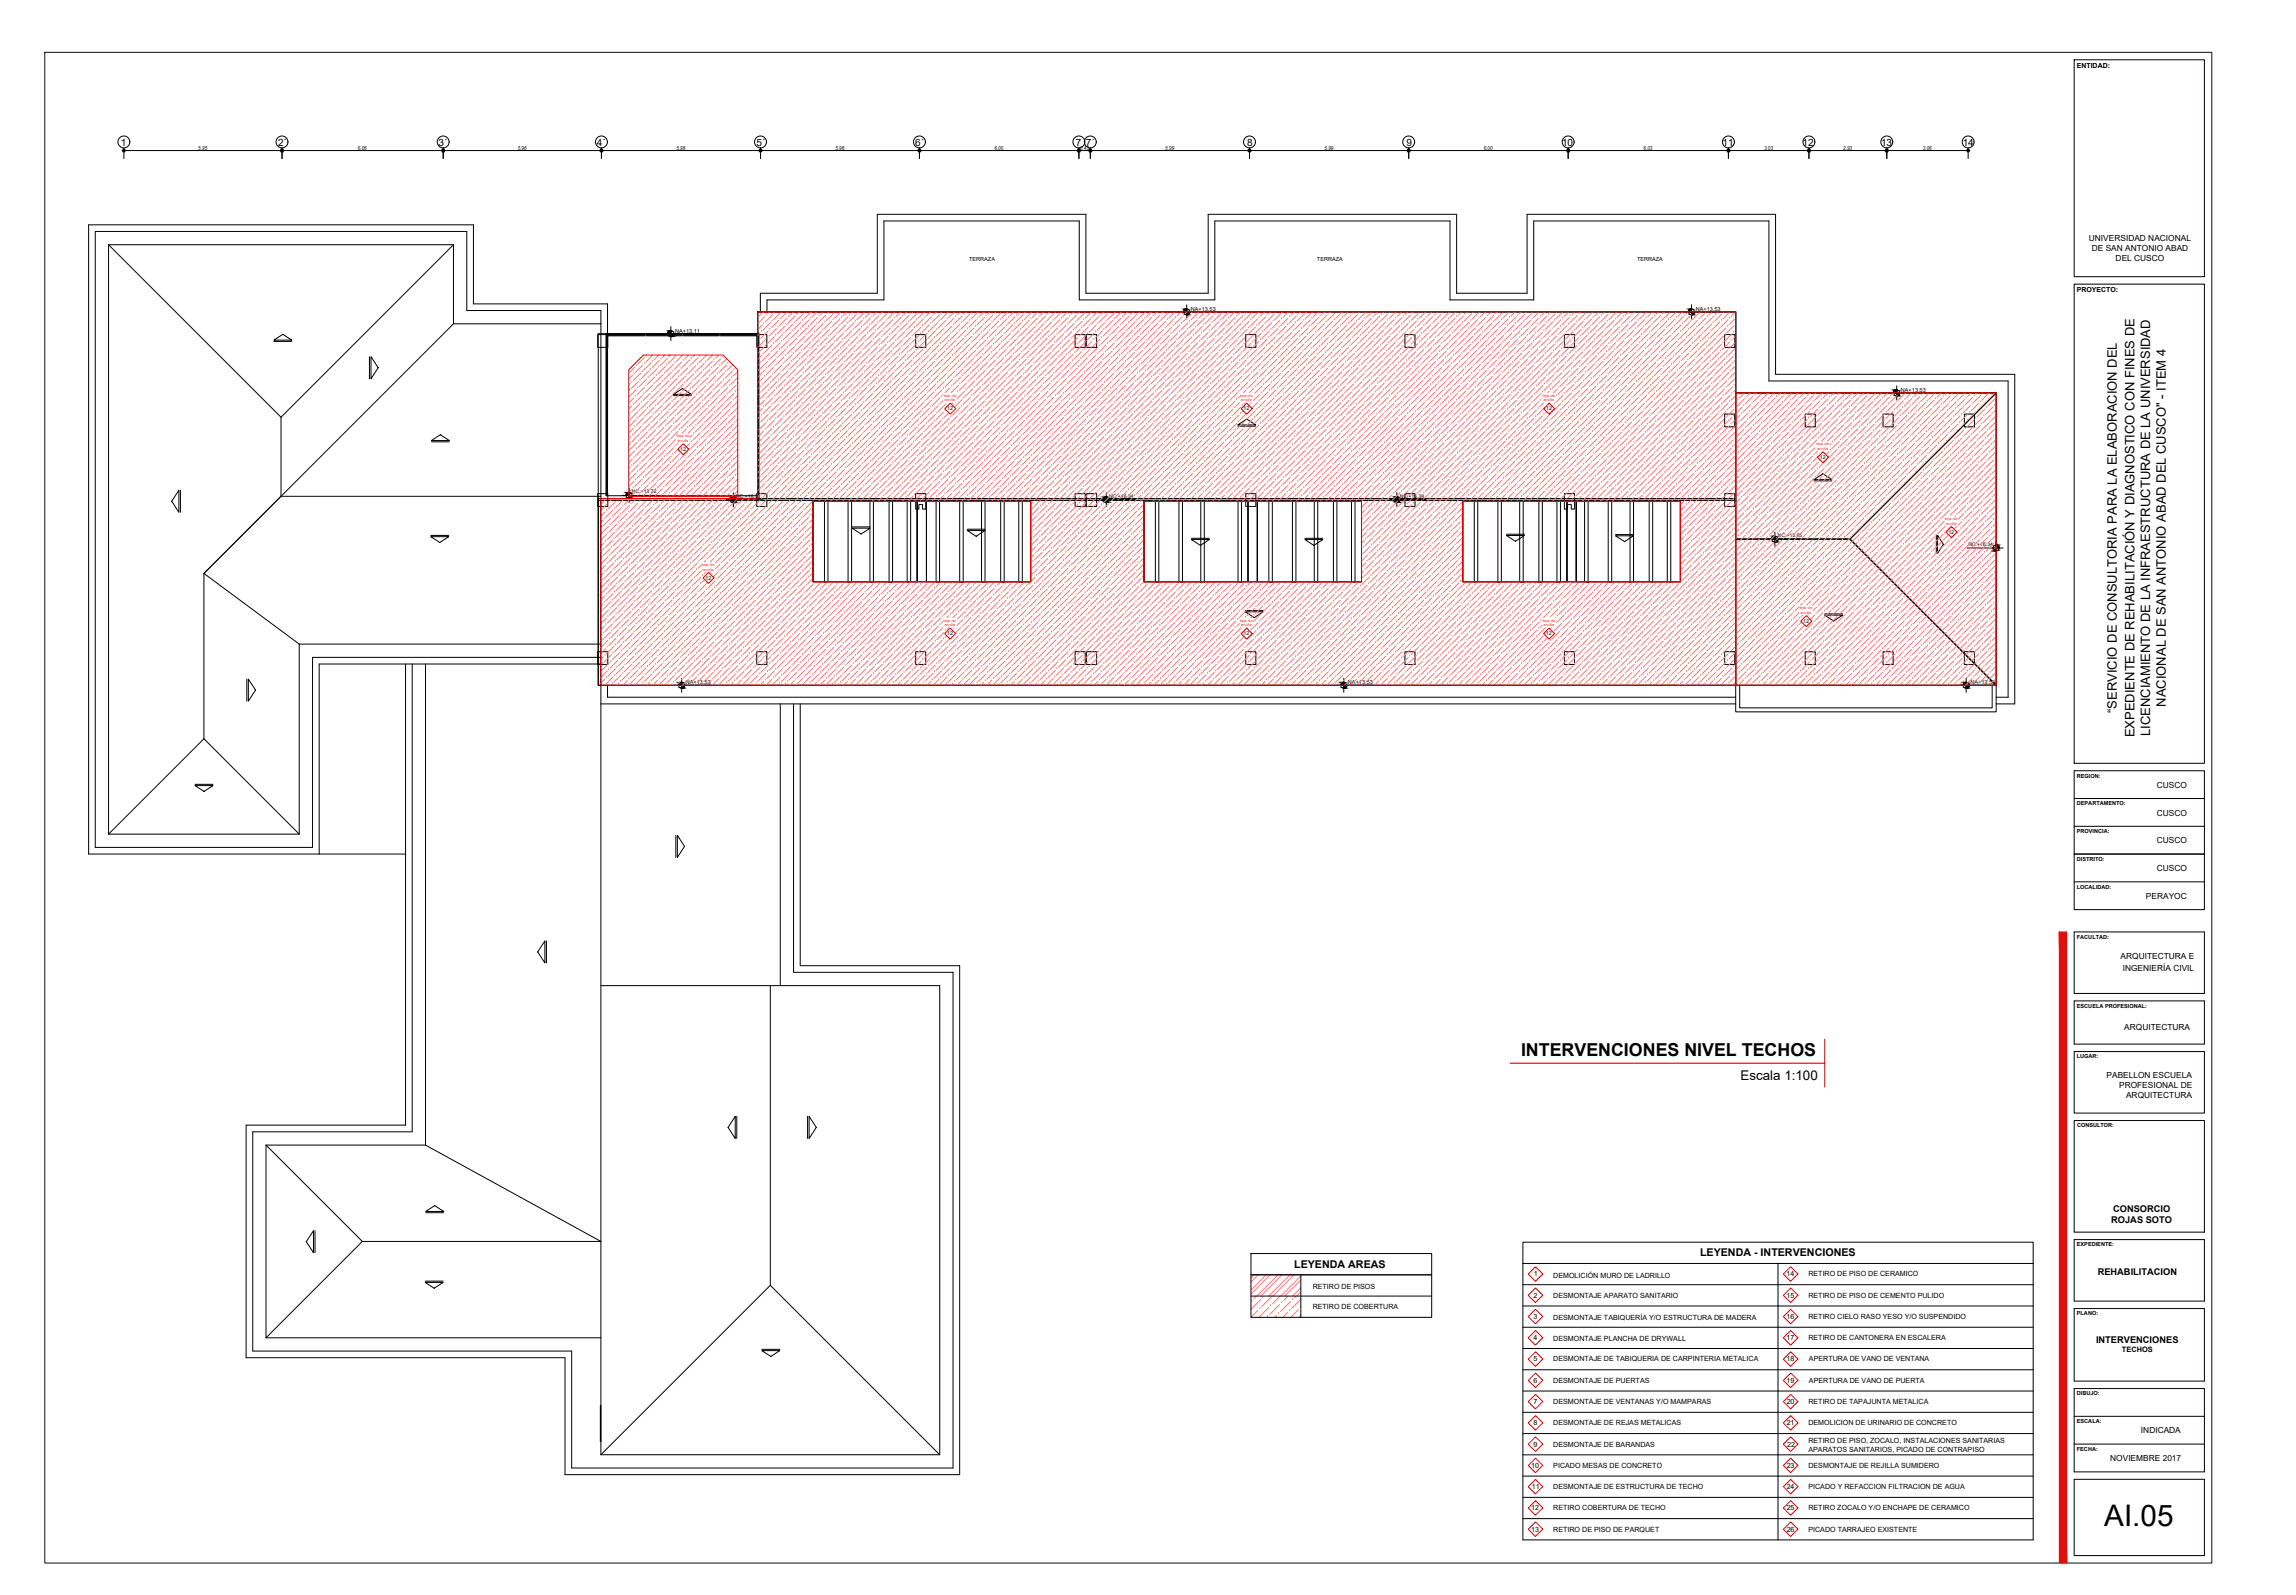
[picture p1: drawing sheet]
<svg xmlns="http://www.w3.org/2000/svg" width="864mm" height="600mm" viewBox="0 0 864 600" stroke-linecap="round" stroke-linejoin="round" font-family="sans-serif">
<defs><g id="words">
<text font-size="11.2" x="791.8" y="574">AI.05</text>
<text font-size="6.7" x="572.3" y="397.5">INTERVENCIONES NIVEL TECHOS</text>
<text font-size="5" x="654.9" y="406.4">Escala 1:100</text>
<g font-size="4.9">
<text x="796.5" y="268.2" transform="rotate(-90 796.5 268.2)">“SERVICIO DE CONSULTORIA PARA LA ELABORACION DEL</text>
<text x="815" y="265.9" transform="rotate(-90 815 265.9)">NACIONAL DE SAN ANTONIO ABAD DEL CUSCO&quot; - ITEM 4</text>
<text x="803.2" y="277.4" transform="rotate(-90 803.2 277.4)">EXPEDIENTE DE REHABILITACIÓN Y DIAGNOSTICO CON FINES DE</text>
<text x="809.1" y="277" transform="rotate(-90 809.1 277)">LICENCIAMIENTO DE LA INFRAESTRUCTURA DE LA UNIVERSIDAD</text>
</g>
<g font-size="4">
<text x="639.7" y="472.6">LEYENDA - INTERVENCIONES</text>
<text x="487" y="476.9">LEYENDA AREAS</text>
</g>
<g font-size="3.8">
<text x="45.5" y="54.8">1</text>
<text x="104.6" y="54.8">2´</text>
<text x="165" y="54.8">3´</text>
<text x="224.6" y="54.8">4´</text>
<text x="284.6" y="54.8">5´</text>
<text x="344.4" y="54.8">6´</text>
<text x="404.9" y="54.8">7</text>
<text x="408.6" y="54.8">7´</text>
<text x="469.3" y="54.8">8</text>
<text x="529.2" y="54.8">9</text>
<text x="587.8" y="54.8">10</text>
<text x="648.2" y="54.8">11</text>
<text x="678.3" y="54.8">12</text>
<text x="707.8" y="54.8">13</text>
<text x="738.5" y="54.8">14</text>
</g>
<g font-size="3.5">
<text x="795.1" y="456">CONSORCIO</text>
<text x="794.4" y="460.2">ROJAS SOTO</text>
<text x="789.3" y="479.7">REHABILITACION</text>
<text x="788.7" y="505.2">INTERVENCIONES</text>
</g>
<g font-size="3.1">
<text x="786" y="90.7">UNIVERSIDAD NACIONAL</text>
<text x="787.1" y="94.5">DE SAN ANTONIO ABAD</text>
<text x="796.1" y="98.3">DEL CUSCO</text>
<text x="811.5" y="296.4">CUSCO</text>
<text x="811.5" y="306.9">CUSCO</text>
<text x="811.5" y="317.3">CUSCO</text>
<text x="811.5" y="327.8">CUSCO</text>
<text x="807.5" y="338.2">PERAYOC</text>
<text x="797.9" y="361">ARQUITECTURA E</text>
<text x="798.7" y="365.3">INGENIERÍA CIVIL</text>
<text x="799.3" y="387.4">ARQUITECTURA</text>
<text x="792.6" y="405.5">PABELLON ESCUELA</text>
<text x="797.4" y="409.3">PROFESIONAL DE</text>
<text x="800" y="413.1">ARQUITECTURA</text>
<text x="805.6" y="539.3">INDICADA</text>
<text x="794" y="549.8">NOVIEMBRE 2017</text>
</g>
<text font-size="2.8" x="798.5" y="508.7">TECHOS</text>
<g font-size="2.7">
<text x="493.9" y="485">RETIRO DE PISOS</text>
<text x="577.1" y="480.3">1</text>
<text x="584.5" y="480.7">DEMOLICIÓN MURO DE LADRILLO</text>
<text x="672.2" y="480.3">14</text>
<text x="680.5" y="480.2">RETIRO DE PISO DE CERAMICO</text>
<text x="577" y="488.3">2</text>
<text x="584.5" y="488.2">DESMONTAJE APARATO SANITARIO</text>
<text x="672.2" y="488.2">15</text>
<text x="680.5" y="488.2">RETIRO DE PISO DE CEMENTO PULIDO</text>
<text x="493.9" y="492.5">RETIRO DE COBERTURA</text>
<text x="577" y="496.2">3</text>
<text x="584.5" y="496.7">DESMONTAJE TABIQUERÍA Y/O ESTRUCTURA DE MADERA</text>
<text x="672.2" y="496.2">16</text>
<text x="680.5" y="496.2">RETIRO CIELO RASO YESO Y/O SUSPENDIDO</text>
<text x="577.1" y="504.3">4</text>
<text x="584.5" y="504.7">DESMONTAJE PLANCHA DE DRYWALL</text>
<text x="672.2" y="504.3">17</text>
<text x="680.5" y="504.3">RETIRO DE CANTONERA EN ESCALERA</text>
<text x="577" y="512.3">5</text>
<text x="584.5" y="512.3">DESMONTAJE DE TABIQUERIA DE CARPINTERIA METALICA</text>
<text x="672.2" y="512.3">18</text>
<text x="680.7" y="512.3">APERTURA DE VANO DE VENTANA</text>
<text x="577.1" y="520.3">6</text>
<text x="584.5" y="520.3">DESMONTAJE DE PUERTAS</text>
<text x="672.2" y="520.3">19</text>
<text x="680.7" y="520.3">APERTURA DE VANO DE PUERTA</text>
<text x="577" y="528.3">7</text>
<text x="584.5" y="528.3">DESMONTAJE DE VENTANAS Y/O MAMPARAS</text>
<text x="672.3" y="528.3">20</text>
<text x="680.5" y="528.3">RETIRO DE TAPAJUNTA METALICA</text>
<text x="577" y="536.3">8</text>
<text x="584.5" y="536.3">DESMONTAJE DE REJAS METALICAS</text>
<text x="672.3" y="536.3">21</text>
<text x="680.5" y="536.3">DEMOLICION DE URINARIO DE CONCRETO</text>
<text x="577" y="544.3">9</text>
<text x="584.5" y="544.3">DESMONTAJE DE BARANDAS</text>
<text x="672.5" y="544.3">22</text>
<text x="680.5" y="542.8">RETIRO DE PISO, ZOCALO, INSTALACIONES SANITARIAS</text>
<text x="680.5" y="546.2">APARATOS SANITARIOS, PICADO DE CONTRAPISO</text>
<text x="576.2" y="552.3">10</text>
<text x="584.5" y="552.3">PICADO MESAS DE CONCRETO</text>
<text x="672.3" y="552.3">23</text>
<text x="680.5" y="552.3">DESMONTAJE DE REJILLA SUMIDERO</text>
<text x="576.4" y="560.3">11</text>
<text x="584.5" y="560.3">DESMONTAJE DE ESTRUCTURA DE TECHO</text>
<text x="672.3" y="560.3">24</text>
<text x="680.5" y="560.3">PICADO Y REFACCION FILTRACION DE AGUA</text>
<text x="576.2" y="568.3">12</text>
<text x="584.5" y="568.3">RETIRO COBERTURA DE TECHO</text>
<text x="672.3" y="568.3">25</text>
<text x="680.5" y="568.3">RETIRO ZOCALO Y/O ENCHAPE DE CERAMICO</text>
<text x="576.2" y="576.3">13</text>
<text x="584.5" y="576.3">RETIRO DE PISO DE PARQUET</text>
<text x="672.3" y="576.3">26</text>
<text x="680.5" y="576.3">PICADO TARRAJEO EXISTENTE</text>
</g>
<g font-size="2.6">
<text x="781.5" y="25.4">ENTIDAD:</text>
<text x="781.5" y="109.9">PROYECTO:</text>
</g>
<g font-size="2.1">
<text x="74.6" y="56.4">5.95</text>
<text x="134.7" y="56.4">6.06</text>
<text x="194.8" y="56.4">5.96</text>
<text x="254.5" y="56.4">5.98</text>
<text x="314.3" y="56.4">5.98</text>
<text x="374.2" y="56.4">6.00</text>
<text x="406.4" y="56.4">0.43</text>
<text x="438.5" y="56.4">5.99</text>
<text x="498.4" y="56.4">5.99</text>
<text x="558.3" y="56.4">6.00</text>
<text x="618.5" y="56.4">6.03</text>
<text x="663.8" y="56.4">3.03</text>
<text x="693.6" y="56.4">2.93</text>
<text x="723.5" y="56.4">3.06</text>
<text x="364.6" y="98.4">TERRAZA</text>
<text x="495.5" y="98.4">TERRAZA</text>
<text x="616" y="98.4">TERRAZA</text>
<text x="448.1" y="117">NA+13.53</text>
<text x="638" y="117">NA+13.53</text>
<text x="254" y="125.2">NA+13.11</text>
<text x="715.3" y="147.5">NA+13.53</text>
<text x="258.1" y="257.5">NA+13.53</text>
<text x="507.2" y="257.5">NA+13.53</text>
<text x="741.4" y="257.5">NA+13.53</text>
<text x="781.5" y="292.6">REGION:</text>
<text x="781.5" y="303.1">DEPARTAMENTO:</text>
<text x="781.5" y="313.5">PROVINCIA:</text>
<text x="781.5" y="324">DISTRITO:</text>
<text x="781.5" y="334.4">LOCALIDAD:</text>
<text x="781.5" y="353.2">FACULTAD:</text>
<text x="781.5" y="379.2">ESCUELA PROFESIONAL:</text>
<text x="781.5" y="398.2">LUGAR:</text>
<text x="781.5" y="424.2">CONSULTOR:</text>
<text x="781.5" y="469">EXPEDIENTE:</text>
<text x="781.5" y="494.9">PLANO:</text>
<text x="781.5" y="525">DIBUJO:</text>
<text x="781.5" y="535.5">ESCALA:</text>
<text x="781.5" y="545.9">FECHA:</text>
</g>
<g font-size="2">
<text x="356.4" y="154.4">12</text>
<text x="467.9" y="154.4">12</text>
<text x="581.7" y="154.4">12</text>
<text x="255.9" y="169.7">12</text>
<text x="684.8" y="172.7">12</text>
<text x="733.1" y="200.9">12</text>
<text x="265.4" y="218.1">12</text>
<text x="356.4" y="239.1">12</text>
<text x="467.9" y="239.1">12</text>
<text x="581.7" y="239.1">12</text>
<text x="678.5" y="234.4">12</text>
</g>
<g font-size="1.9">
<text x="237.8" y="185.7">NC:+13.72</text>
<text x="277" y="187.3">NC:+16.34</text>
<text x="417.3" y="187.2">NC:+16.34</text>
<text x="526.7" y="187.2">NC:+16.34</text>
<text x="668.9" y="202.1">NC:+15.65</text>
<text x="740.7" y="205.4">NC:+16.34</text>
</g>
<g font-size="1.4" fill="#e00000">
<text x="355.1" y="149.3">teja de</text>
<text x="466.6" y="149.3">teja de</text>
<text x="580.4" y="149.3">teja de</text>
<text x="355.4" y="151">arcilla</text>
<text x="466.9" y="151">arcilla</text>
<text x="580.8" y="151">arcilla</text>
<text x="254.6" y="164.6">teja de</text>
<text x="254.9" y="166.2">arcilla</text>
<text x="683.5" y="167.6">teja de</text>
<text x="683.8" y="169.3">arcilla</text>
<text x="731.8" y="195.8">teja de</text>
<text x="732.1" y="197.4">arcilla</text>
<text x="264.1" y="213">teja de</text>
<text x="264.4" y="214.7">arcilla</text>
<text x="355" y="234">teja de</text>
<text x="466.6" y="234">teja de</text>
<text x="580.4" y="234">teja de</text>
<text x="677.2" y="229.3">teja de</text>
<text x="677.5" y="230.9">arcilla</text>
<text x="355.4" y="235.6">arcilla</text>
<text x="466.9" y="235.6">arcilla</text>
<text x="580.7" y="235.6">arcilla</text>
</g>
</g></defs>
<!-- layer: UNSAAC-MURETE -->
<path d="M286.1 117.3v-7h44v-29.7h78.5v29.7h46v-29.7h93.5v29.7h26.5v-29.7h93.5v60.2h90v124h-7M288.6 117.3v-4.5h44v-29.7h73.5v29.7h51v-29.7h88.5v29.7h31.5v-29.7h88.5v60.2h90v119h-4.5M228.6 125.3v56M226.1 257.8v7h427M228.6 257.8v4.5h424.5M653.1 257.8v10h98v-10M654.6 257.8v8.5h95v-8.5M226.1 542.3v-13.5h-.2v13.7" fill="none" stroke="#000" stroke-width=".38"/>
<!-- layer: UNSAAC-FACHADA(2DO PLANO) -->
<path d="M285.1 117.3h368v70.3h-368zM225.1 125.5h60v62.1h-60zM653.1 147.8h98l-55 55h-43zM225.1 187.6h428v15.2h43l55 55h-526zM225.1 188.3h428v69.5h-428zM653.1 202.8h43l55 55h-98zM696.1 202.8l55-55v110z" fill="none" stroke="#000" stroke-width=".38"/>
<!-- layer: UNSAAC CUBIERTAS -->
<g fill="none" stroke="#000" stroke-width=".38">
<path d="M40.9 92.1v221.7M40.9 92.1h129.7M40.9 92.1l64.8 64.9M170.6 92.1v29.7M170.6 92.1l-64.9 64.9M285.1 117.3h368v70.3h-368zM285.1 117.3v64M285.1 117.3h368v140.5M170.6 121.8h55.5v136M170.6 121.8l-93.9 93.9M228.1 125.5h57v61h-57zM105.7 157v29.7h120.4"/>
<path d="M653.1 147.8h98v110M226.1 187.6h427M226.1 188.3h427M305.9 188.6h39.2v30.3h-39.2zM305.9 188.6h81.9v30.3h-81.9zM310.2 188.6h1.3v30.3h-1.3zM319.1 188.6h1.3v30.3h-1.3zM327.3 188.6h1.3v30.3h-1.3zM334.5 188.6h1.4v30.3h-1.4zM341.3 188.6h1.4v30.3h-1.4zM345.1 188.6v30.3M348.6 188.6h39.2v30.3h-39.2z"/>
<path d="M348.6 188.6v30.3M352.2 188.6h1.3v30.3h-1.3zM361.1 188.6h1.3v30.3h-1.3zM369.3 188.6h1.3v30.3h-1.3zM376.5 188.6h1.3v30.3h-1.3zM383.3 188.6h1.4v30.3h-1.4zM430.4 188.6h39.2v30.3h-39.2zM430.4 188.6h81.9v30.3h-81.9zM434.7 188.6h1.3v30.3h-1.3zM443.6 188.6h1.3v30.3h-1.3zM451.8 188.6h1.3v30.3h-1.3zM465.8 188.6h1.4v30.3h-1.4z"/>
<path d="M469.6 188.6v30.3M473.1 188.6h39.2v30.3h-39.2zM473.1 188.6v30.3M477.4 188.6h1.3v30.3h-1.3zM486.3 188.6h1.3v30.3h-1.3zM494.5 188.6h1.3v30.3h-1.3zM501.7 188.6h1.3v30.3h-1.3zM508.5 188.6h1.4v30.3h-1.4zM550.4 188.6h39.2v30.3h-39.2zM550.4 188.6h81.9v30.3h-81.9zM554.7 188.6h1.3v30.3h-1.3zM563.6 188.6h1.3v30.3h-1.3z"/>
<path d="M571.8 188.6h1.3v30.3h-1.3zM579 188.6h1.3v30.3h-1.3zM585.8 188.6h1.4v30.3h-1.4zM589.6 188.6v30.3M593.1 188.6h39.2v30.3h-39.2zM593.1 188.6v30.3M596.2 188.6h1.4v30.3h-1.4zM605.1 188.6h1.3v30.3h-1.3zM613.3 188.6h1.4v30.3h-1.4zM620.6 188.6h1.3v30.3h-1.3zM627.4 188.6h1.3v30.3h-1.3zM76.7 215.7v62.3l-35.8 35.8"/>
<path d="M76.7 215.7l35.9 26.6M112.6 242.3h113.5M112.6 242.3v71.5h-71.7M160.1 249.8v181M226.1 264.8v282.5M293.6 264.8v106M226.1 370.8h127.5v176.5M289.9 370.8v112.8M160.1 430.8h-60l36.2 36.3M160.1 430.8l66 36.3h-89.8M136.3 467.1l-36.2 36.3h126M289.9 483.6l-63.8 63.7"/>
<path d="M289.9 483.6l63.7 63.7M226.1 547.3h127.5"/>
</g>
<!-- layer: UNSAAC-VANOS -->
<g fill="none" stroke="#000" stroke-width=".38">
<path d="M228.1 125.6h.5v60.7h-.5zM228.4 125.6v60.7M228.6 126.1h56.5M228.6 126.4h14M228.6 125.9h14M243.1 126.4h13.5M243.1 125.9h13.5M257.1 126.4h13.5M257.1 125.9h13.5M271.1 125.9h14v.5h-14M285.1 125.4h.5v60.9h-.5zM285.3 125.4v60.9"/>
<path d="M76.7 278l35.9 35.8M100.1 430.8v72.6"/>
</g>
<!-- layer: UNSAAC-LINEA 0.00 -->
<g fill="none" stroke="#000" stroke-width=".38">
<path d="M103 128l3.4-2.2 3.4 2.2zM103 128.5h6.8M139 134.2v8.3M139.6 134.2l2.7 4.2-2.7 4.1zM226.1 121.8v-5h-50.5v-29.7h-139.8v231.7h81.8v-71.5h108.5M228.6 125.3v-11h-50.5v-29.7h-144.8v236.7h119.3M162.3 165.8l3.4-2.2 3.4 2.2zM162.3 166.2h6.8M67.3 184.4v8.4l-2.7-4.2zM67.9 184.4v8.4M162.1 201.9h6.7l-3.3 2.2zM162.1 201.5h6.7"/>
<path d="M92.9 255.5v8.3M93.5 255.5l2.6 4.2-2.6 4.1zM152.6 249.8v173.5h-60v87.5h120v44h148.5v-191.5h-60v-98.5M155.1 249.8v176h-60v82.5h120v44.1h143.5v-186.6h-60v-101M226.1 249.8h-106v71.5M73.4 295.6h6.7l-3.3 2.2zM73.4 295.1h6.7M254.3 314.3v8.3M254.9 314.3l2.7 4.1-2.7 4.2zM205 354v8.3l-2.7-4.1zM205.6 354v8.3M276.6 420v8.3l-2.7-4.1z"/>
<path d="M277.2 420v8.3M303.9 420v8.3M304.5 420l2.6 4.2-2.6 4.1zM160.2 455.8l3.4-2.2 3.3 2.2zM160.2 456.3h6.7M118 463v8.3l-2.7-4.1zM118.5 463v8.3M160 482.5h6.7l-3.3 2.2zM160 482h6.7M286.7 508.2h6.7l-3.4 2.2zM286.7 507.7h6.7"/>
</g>
<!-- layer: UNSAAC-CORTE MURO -->
<g fill="none" stroke="#000" stroke-width=".38">
<path d="M253.4 148.4l3.4-2.2 3.4 2.2zM253.4 148.9h6.8M465.7 159.9l3.4-2.2 3.4 2.2zM465.7 160.3h6.8M320.6 198.7h6.8l-3.4 2.2zM320.6 198.3h6.8M363.9 199.6h6.8l-3.4 2.2zM363.9 199.1h6.8M682.6 180.5l3.3-2.2 3.4 2.2zM682.6 180.9h6.7M448.3 203h6.8l-3.4 2.2zM448.3 202.5h6.8"/>
<path d="M491 203h6.8l-3.4 2.2zM491 202.5h6.8M566.8 201.5h6.8l-3.4 2.2zM566.8 201h6.8M607.9 201.6h6.7l-3.3 2.2zM607.9 201.1h6.7M728.6 201.4v6.8M729.1 201.4l2.2 3.4-2.2 3.4zM468.6 230.2h6.7l-3.4 2.2zM468.6 229.7h6.7M686.6 231.5h6.7l-3.3 2.1zM686.6 231h6.7"/>
</g>
<!-- layer: UNSAAC-COTA -->
<g fill="none" stroke="#000" stroke-width=".38">
<path d="M46.6 55.7v4M46.9 56.6h58.9M106.1 55.7v4M106.4 56.6h60.1M166.8 55.7v4M167.1 56.6h58.9M226.3 55.7v4M226.6 56.6h59.3M286.2 55.7v4M286.5 56.6h59.2M346 55.7v4M346.3 56.6h59.4"/>
<path d="M406 55.7v4M406.3 56.6h3.7M410.3 55.7v4M410.6 56.6h59.3M470.2 55.7v4M470.5 56.6h59.3M530.1 55.7v4M530.4 56.6h59.4M590.1 55.7v4M590.4 56.6h59.7M650.4 55.7v4M650.7 56.6h29.7"/>
<path d="M680.7 55.7v4M681 56.6h28.7M710 55.7v4M710.3 56.6h30M740.6 55.7v4"/>
</g>
<g fill="#000" stroke="#000" stroke-width=".38">
<path d="M46.3 56.5l.3 .1zM105.8 56.5l.3 .1zM106.1 56.6l.3 .2zM166.5 56.5l.3 .1zM166.8 56.6h.3zM226 56.5l.3 .1zM226.3 56.6h.3zM285.9 56.5l.3 .1zM286.2 56.6l.2 .2zM345.7 56.5l.3 .1zM346 56.6l.2 .2zM405.7 56.5l.3 .1z"/>
<path d="M406 56.6h.3zM410 56.5l.3 .1zM410.3 56.6l.2 .2zM469.9 56.5l.3 .1zM470.2 56.6l.2 .2zM529.8 56.5l.3 .1zM530.1 56.6l.2 .2zM589.8 56.5l.3 .1zM590.1 56.6l.2 .2zM650.1 56.5l.3 .1zM650.4 56.6l.2 .2zM680.4 56.5l.3 .1z"/>
<path d="M680.7 56.6l.2 .2zM709.7 56.5l.3 .1zM710 56.6h.3zM740.6 56.6l.2 .2z"/>
<path d="M46.3 56.6h.3zM46.3 56.8l.3-.2zM46.4 56.9l.2-.3z"/>
<path d="M46.6 56.6l-.1 .3zM46.6 56.6v.4zM46.6 56.6l.1 .3z"/>
<path d="M46.5 56.4l.1 .2zM46.4 56.4l.2 .2zM46.4 56.4l.2 .2z"/>
<path d="M46.6 56.6l.2 .3zM46.6 56.6l.3 .2zM46.6 56.6h.3z"/>
<path d="M46.6 56.6l.2-.2zM46.7 56.4l-.1 .2zM46.6 56.4v.2z"/>
<path d="M105.8 56.6h.3zM105.8 56.8l.3-.2zM106.1 56.6l-.1 .3z"/>
<path d="M105.8 56.8l.3-.2zM105.9 56.9l.2-.3zM106.1 56.6l-.1 .3z"/>
<path d="M105.9 56.4l.2 .2zM105.8 56.5l.3 .1zM105.8 56.6h.3z"/>
<path d="M106.1 56.6l-.1 .3zM106.1 56.6v.4zM106.1 56.6l.1 .3z"/>
<path d="M106.1 56.6v.4zM106.1 56.6l.1 .3zM106.1 56.6l.2 .3z"/>
<path d="M106 56.4l.1 .2zM105.9 56.4l.2 .2zM105.9 56.4l.2 .2z"/>
<path d="M106.1 56.4v.2zM106 56.4l.1 .2zM105.9 56.4l.2 .2z"/>
<path d="M106.1 56.6l.2 .3zM106.1 56.6l.3 .2zM106.1 56.6h.3z"/>
<path d="M106.1 56.6l.2-.2zM106.2 56.4l-.1 .2zM106.1 56.4v.2z"/>
<path d="M106.1 56.6h.3zM106.1 56.6l.2-.2zM106.2 56.4l-.1 .2z"/>
<path d="M166.5 56.6h.3zM166.5 56.8l.3-.2zM166.8 56.6l-.2 .3z"/>
<path d="M166.5 56.8l.3-.2zM166.5 56.9l.3-.3zM166.8 56.6l-.2 .3z"/>
<path d="M166.5 56.4l.3 .2zM166.5 56.5l.3 .1zM166.5 56.6h.3z"/>
<path d="M166.8 56.6l-.2 .3zM166.8 56.6l.1 .3zM166.8 56.6l.1 .3z"/>
<path d="M166.8 56.6l.1 .3zM166.8 56.6l.1 .3zM166.8 56.6l.2 .3z"/>
<path d="M166.6 56.4l.2 .2zM166.5 56.4l.3 .2zM166.5 56.4l.3 .2z"/>
<path d="M166.8 56.4v.2zM166.6 56.4l.2 .2zM166.5 56.4l.3 .2z"/>
<path d="M166.8 56.6l.2 .3zM166.8 56.6h.3zM166.8 56.6h.3z"/>
<path d="M166.8 56.6l.2-.2zM166.9 56.4l-.1 .2zM166.8 56.4v.2z"/>
<path d="M166.8 56.6h.3zM166.8 56.6l.2-.2zM166.9 56.4l-.1 .2z"/>
<path d="M226 56.6h.3zM226 56.8l.3-.2zM226.3 56.6l-.1 .3z"/>
<path d="M226 56.8l.3-.2zM226.1 56.9l.2-.3zM226.3 56.6l-.1 .3z"/>
<path d="M226.1 56.4l.2 .2zM226 56.5l.3 .1zM226 56.6h.3z"/>
<path d="M226.3 56.6l-.1 .3zM226.3 56.6l.1 .3zM226.3 56.6l.1 .3z"/>
<path d="M226.3 56.6l.1 .3zM226.3 56.6l.1 .3zM226.3 56.6l.2 .3z"/>
<path d="M226.2 56.4l.1 .2zM226.1 56.4l.2 .2zM226.1 56.4l.2 .2z"/>
<path d="M226.3 56.4v.2zM226.2 56.4l.1 .2zM226.1 56.4l.2 .2z"/>
<path d="M226.3 56.6l.2 .3zM226.3 56.6h.3zM226.3 56.6h.3z"/>
<path d="M226.3 56.6l.2-.2zM226.4 56.4l-.1 .2zM226.3 56.4v.2z"/>
<path d="M226.3 56.6h.3zM226.3 56.6l.2-.2zM226.4 56.4l-.1 .2z"/>
<path d="M285.9 56.6h.3zM285.9 56.8l.3-.2zM286.2 56.6l-.1 .3z"/>
<path d="M285.9 56.8l.3-.2zM286 56.9l.2-.3zM286.2 56.6v.4z"/>
<path d="M286 56.4l.2 .2zM285.9 56.5l.3 .1zM285.9 56.6h.3z"/>
<path d="M286.2 56.6v.4zM286.2 56.6l.1 .3zM286.2 56.6l.1 .3z"/>
<path d="M286.2 56.6l.1 .3zM286.2 56.6l.1 .3zM286.2 56.6l.2 .2z"/>
<path d="M286.1 56.4l.1 .2zM286 56.4l.2 .2zM286 56.4l.2 .2z"/>
<path d="M286.2 56.4v.2zM286.1 56.4l.1 .2zM286 56.4l.2 .2z"/>
<path d="M286.2 56.6l.2 .2zM286.2 56.6l.2 .2zM286.2 56.6h.3z"/>
<path d="M286.2 56.6l.2-.1zM286.3 56.4l-.1 .2zM286.2 56.4v.2z"/>
<path d="M286.2 56.6h.3zM286.2 56.6l.2-.1zM286.3 56.4l-.1 .2z"/>
<path d="M345.7 56.6h.3zM345.7 56.8l.3-.2zM346 56.6l-.1 .3z"/>
<path d="M345.7 56.8l.3-.2zM345.8 56.9l.2-.3zM346 56.6l-.1 .3z"/>
<path d="M345.8 56.4l.2 .2zM345.7 56.5l.3 .1zM345.7 56.6h.3z"/>
<path d="M346 56.6l-.1 .3zM346 56.6v.4zM346 56.6l.1 .3z"/>
<path d="M346 56.6v.4zM346 56.6l.1 .3zM346 56.6l.2 .3z"/>
<path d="M345.9 56.4l.1 .2zM345.8 56.4l.2 .2zM345.8 56.4l.2 .2z"/>
<path d="M346 56.4v.2zM345.9 56.4l.1 .2zM345.8 56.4l.2 .2z"/>
<path d="M346 56.6l.2 .3zM346 56.6l.2 .2zM346 56.6h.3z"/>
<path d="M346.2 56.4l-.2 .2zM346.1 56.4l-.1 .2zM346 56.4v.2z"/>
<path d="M346 56.6h.3zM346.2 56.4l-.2 .2zM346.1 56.4l-.1 .2z"/>
<path d="M405.7 56.6h.3zM405.7 56.8l.3-.2zM406 56.6l-.2 .3z"/>
<path d="M405.7 56.8l.3-.2zM405.8 56.9l.2-.3zM406 56.6l-.2 .3z"/>
<path d="M405.8 56.4l.2 .2zM405.7 56.5l.3 .1zM405.7 56.6h.3z"/>
<path d="M406 56.6l-.2 .3zM406 56.6l.1 .3zM406 56.6l.1 .3z"/>
<path d="M406 56.6l.1 .3zM406 56.6l.1 .3zM406 56.6l.2 .3z"/>
<path d="M405.8 56.4l.2 .2zM405.8 56.4l.2 .2zM405.8 56.4l.2 .2z"/>
<path d="M406 56.4v.2zM405.8 56.4l.2 .2zM405.8 56.4l.2 .2z"/>
<path d="M406 56.6l.2 .3zM406 56.6h.3zM406 56.6h.3z"/>
<path d="M406.2 56.4l-.2 .2zM406.1 56.4l-.1 .2zM406 56.4v.2z"/>
<path d="M406 56.6h.3zM406 56.6l.2-.2zM406.1 56.4l-.1 .2z"/>
<path d="M410 56.6h.3zM410 56.8l.3-.2zM410.3 56.6l-.2 .3z"/>
<path d="M410 56.8l.3-.2zM410.3 56.6l-.2 .3zM410.3 56.6l-.2 .3z"/>
<path d="M410.1 56.4l.2 .2zM410 56.5l.3 .1zM410 56.6h.3z"/>
<path d="M410.3 56.6l-.2 .3zM410.3 56.6l.1 .3zM410.3 56.6l.1 .3z"/>
<path d="M410.3 56.6l.1 .3zM410.3 56.6l.1 .3zM410.3 56.6l.2 .3z"/>
<path d="M410.1 56.4l.2 .2zM410.1 56.4l.2 .2zM410.1 56.4l.2 .2z"/>
<path d="M410.3 56.4v.2zM410.1 56.4l.2 .2zM410.1 56.4l.2 .2z"/>
<path d="M410.3 56.6l.2 .3zM410.3 56.6l.2 .2zM410.3 56.6h.3z"/>
<path d="M410.5 56.4l-.2 .2zM410.4 56.4l-.1 .2zM410.3 56.4v.2z"/>
<path d="M410.3 56.6h.3zM410.3 56.6l.2-.2zM410.4 56.4l-.1 .2z"/>
<path d="M469.9 56.6h.3zM469.9 56.8l.3-.2zM470.2 56.6l-.2 .3z"/>
<path d="M469.9 56.8l.3-.2zM470.2 56.6l-.2 .3zM470.2 56.6l-.2 .3z"/>
<path d="M470 56.4l.2 .2zM469.9 56.5l.3 .1zM469.9 56.6h.3z"/>
<path d="M470.2 56.6l-.2 .3zM470.2 56.6l.1 .3zM470.2 56.6l.1 .3z"/>
<path d="M470.2 56.6l.1 .3zM470.2 56.6l.1 .3zM470.2 56.6l.2 .3z"/>
<path d="M470 56.4l.2 .2zM470 56.4l.2 .2zM470 56.4l.2 .2z"/>
<path d="M470.2 56.4v.2zM470 56.4l.2 .2zM470 56.4l.2 .2z"/>
<path d="M470.2 56.6l.2 .3zM470.2 56.6l.2 .2zM470.2 56.6h.3z"/>
<path d="M470.2 56.6l.2-.2zM470.3 56.4l-.1 .2zM470.2 56.4v.2z"/>
<path d="M470.2 56.6h.3zM470.2 56.6l.2-.2zM470.3 56.4l-.1 .2z"/>
<path d="M529.8 56.6h.3zM529.8 56.8l.3-.2zM530.1 56.6l-.2 .3z"/>
<path d="M529.8 56.8l.3-.2zM529.9 56.9l.2-.3zM530.1 56.6l-.2 .3z"/>
<path d="M529.9 56.4l.2 .2zM529.8 56.5l.3 .1zM529.8 56.6h.3z"/>
<path d="M530.1 56.6l-.2 .3zM530.1 56.6l.1 .3zM530.1 56.6l.1 .3z"/>
<path d="M530.1 56.6l.1 .3zM530.1 56.6l.1 .3zM530.1 56.6l.2 .3z"/>
<path d="M529.9 56.4l.2 .2zM529.9 56.4l.2 .2zM529.9 56.4l.2 .2z"/>
<path d="M530.1 56.4v.2zM529.9 56.4l.2 .2zM529.9 56.4l.2 .2z"/>
<path d="M530.1 56.6l.2 .3zM530.1 56.6l.2 .2zM530.1 56.6h.3z"/>
<path d="M530.3 56.4l-.2 .2zM530.2 56.4l-.1 .2zM530.1 56.4v.2z"/>
<path d="M530.1 56.6h.3zM530.1 56.6l.2-.2zM530.2 56.4l-.1 .2z"/>
<path d="M589.8 56.6h.3zM589.8 56.8l.3-.2zM590.1 56.6l-.2 .3z"/>
<path d="M589.8 56.8l.3-.2zM590.1 56.6l-.2 .3zM590.1 56.6l-.2 .3z"/>
<path d="M589.9 56.4l.2 .2zM589.8 56.5l.3 .1zM589.8 56.6h.3z"/>
<path d="M590.1 56.6l-.2 .3zM590.1 56.6l.1 .3zM590.1 56.6l.1 .3z"/>
<path d="M590.1 56.6l.1 .3zM590.1 56.6l.1 .3zM590.1 56.6l.2 .3z"/>
<path d="M589.9 56.4l.2 .2zM589.9 56.4l.2 .2zM589.9 56.4l.2 .2z"/>
<path d="M590.1 56.4v.2zM589.9 56.4l.2 .2zM589.9 56.4l.2 .2z"/>
<path d="M590.1 56.6l.2 .3zM590.1 56.6l.2 .2zM590.1 56.6h.3z"/>
<path d="M590.1 56.6l.2-.2zM590.2 56.4l-.1 .2zM590.1 56.4v.2z"/>
<path d="M590.1 56.6h.3zM590.1 56.6l.2-.2zM590.2 56.4l-.1 .2z"/>
<path d="M650.1 56.6h.3zM650.1 56.8l.3-.2zM650.4 56.6l-.1 .3z"/>
<path d="M650.1 56.8l.3-.2zM650.2 56.9l.2-.3zM650.4 56.6l-.1 .3z"/>
<path d="M650.2 56.4l.2 .2zM650.1 56.5l.3 .1zM650.1 56.6h.3z"/>
<path d="M650.4 56.6l-.1 .3zM650.4 56.6l.1 .3zM650.4 56.6l.1 .3z"/>
<path d="M650.4 56.6l.1 .3zM650.4 56.6l.1 .3zM650.4 56.6l.2 .3z"/>
<path d="M650.3 56.4l.1 .2zM650.2 56.4l.2 .2zM650.2 56.4l.2 .2z"/>
<path d="M650.4 56.4v.2zM650.3 56.4l.1 .2zM650.2 56.4l.2 .2z"/>
<path d="M650.4 56.6l.2 .3zM650.4 56.6l.2 .2zM650.4 56.6h.3z"/>
<path d="M650.6 56.4l-.2 .2zM650.5 56.4l-.1 .2zM650.4 56.4v.2z"/>
<path d="M650.4 56.6h.3zM650.4 56.6l.2-.2zM650.5 56.4l-.1 .2z"/>
<path d="M680.4 56.6h.3zM680.4 56.8l.3-.2zM680.7 56.6l-.1 .3z"/>
<path d="M680.4 56.8l.3-.2zM680.7 56.6l-.1 .3zM680.7 56.6l-.1 .3z"/>
<path d="M680.5 56.4l.2 .2zM680.4 56.5l.3 .1zM680.4 56.6h.3z"/>
<path d="M680.7 56.6l-.1 .3zM680.7 56.6v.4zM680.7 56.6l.1 .3z"/>
<path d="M680.7 56.6v.4zM680.7 56.6l.1 .3zM680.7 56.6l.2 .3z"/>
<path d="M680.6 56.4l.1 .2zM680.5 56.4l.2 .2zM680.5 56.4l.2 .2z"/>
<path d="M680.7 56.4v.2zM680.6 56.4l.1 .2zM680.5 56.4l.2 .2z"/>
<path d="M680.7 56.6l.2 .3zM680.7 56.6l.2 .2zM680.7 56.6h.3z"/>
<path d="M680.7 56.6l.2-.2zM680.8 56.4l-.1 .2zM680.7 56.4v.2z"/>
<path d="M680.7 56.6h.3zM680.7 56.6l.2-.2zM680.8 56.4l-.1 .2z"/>
<path d="M709.7 56.6h.3zM709.7 56.8l.3-.2zM710 56.6l-.2 .3z"/>
<path d="M709.7 56.8l.3-.2zM710 56.6l-.2 .3zM710 56.6l-.2 .3z"/>
<path d="M709.8 56.4l.2 .2zM709.7 56.5l.3 .1zM709.7 56.6h.3z"/>
<path d="M710 56.6l-.2 .3zM710 56.6l.1 .3zM710 56.6l.1 .3z"/>
<path d="M710 56.6l.1 .3zM710 56.6l.1 .3zM710 56.6l.2 .3z"/>
<path d="M709.8 56.4l.2 .2zM709.8 56.4l.2 .2zM709.8 56.4l.2 .2z"/>
<path d="M710 56.4v.2zM709.8 56.4l.2 .2zM709.8 56.4l.2 .2z"/>
<path d="M710 56.6l.2 .3zM710 56.6h.3zM710 56.6h.3z"/>
<path d="M710 56.6l.2-.2zM710.1 56.4l-.1 .2zM710 56.4v.2z"/>
<path d="M710 56.6h.3zM710 56.6l.2-.2zM710.1 56.4l-.1 .2z"/>
<path d="M740.3 56.8l.3-.2zM740.4 56.9l.2-.3zM740.6 56.6l-.1 .3z"/>
<path d="M740.4 56.4l.2 .2zM740.3 56.5l.3 .1zM740.3 56.6h.3z"/>
<path d="M740.6 56.6l.1 .3zM740.6 56.6l.1 .3zM740.6 56.6l.2 .3z"/>
<path d="M740.6 56.4v.2zM740.5 56.4l.1 .2zM740.4 56.4l.2 .2z"/>
<path d="M740.6 56.6h.3zM740.6 56.6l.2-.2zM740.7 56.4l-.1 .2z"/>
</g>
<!-- layer: UNSAAC-TEXTOS -->
<g fill="none" stroke="#000" stroke-width=".38">
<path d="M443.9 117.3h13.6M446.5 114.7v5.3M633.8 117.3h13.6M636.5 114.7v5.3M249.8 125.5h13.5M252.4 122.9v5.3M711.1 147.8h13.5M713.7 145.2v5.3M234.1 186.4h13.6M236.7 183.8v5.2M273.3 188.1h13.6M275.9 185.4v5.3"/>
<path d="M413.6 188h13.6M416.3 185.3v5.3M523 188h13.5M525.6 185.3v5.3M665.2 202.8h13.6M667.9 200.2v5.3M740.2 206.2h13.6M751.1 203.5v5.3M253.9 257.8h13.5M256.5 255.2v5.3M503 257.8h13.6M505.6 255.2v5.3"/>
<path d="M737.2 257.8h13.5M739.8 255.2v5.3"/>
<circle cx="46.6" cy="53.4" r="2.24"/>
<circle cx="106.1" cy="53.4" r="2.24"/>
<circle cx="166.8" cy="53.4" r="2.24"/>
<circle cx="226.3" cy="53.4" r="2.24"/>
<circle cx="286.2" cy="53.4" r="2.24"/>
<circle cx="346" cy="53.4" r="2.24"/>
<circle cx="406" cy="53.4" r="2.24"/>
<circle cx="410.3" cy="53.4" r="2.24"/>
<circle cx="470.2" cy="53.4" r="2.24"/>
<circle cx="530.1" cy="53.4" r="2.24"/>
<circle cx="590.1" cy="53.4" r="2.24"/>
<circle cx="650.4" cy="53.4" r="2.24"/>
<circle cx="680.7" cy="53.4" r="2.24"/>
<circle cx="710" cy="53.4" r="2.24"/>
<circle cx="740.6" cy="53.4" r="2.24"/>
<circle cx="446.5" cy="117.3" r="1.13"/>
<circle cx="636.5" cy="117.3" r="1.13"/>
<circle cx="252.4" cy="125.5" r="1.13"/>
<circle cx="713.7" cy="147.8" r="1.13"/>
<circle cx="236.7" cy="186.4" r="1.13"/>
<circle cx="275.9" cy="188" r="1.13"/>
<circle cx="416.3" cy="188" r="1.13"/>
<circle cx="525.6" cy="188" r="1.13"/>
<circle cx="667.8" cy="202.8" r="1.13"/>
<circle cx="751.1" cy="206.2" r="1.13"/>
<circle cx="256.5" cy="257.8" r="1.13"/>
<circle cx="505.6" cy="257.8" r="1.13"/>
<circle cx="739.8" cy="257.8" r="1.13"/>
</g>
<g fill="#000" stroke="#000" stroke-width=".38">
<path d="M446.3 116.2h.2zM446.5 118.4h.4zM636.3 116.2h.2zM636.5 118.4h.4zM252.2 124.4h.2zM252.4 126.6h.4zM713.5 146.7h.2zM713.7 148.9h.4zM236.5 185.3h.2zM236.7 187.5h.4zM275.7 186.9h.2zM275.9 189.1h.4z"/>
<path d="M416.1 186.9h.2zM416.3 189h.4zM525.4 186.8h.2zM525.6 189h.4zM667.7 201.7h.2zM667.9 203.9h.3zM751.1 205.1h.2zM750.7 207.3h.4zM256.3 256.7h.2zM256.5 258.9h.4zM505.4 256.7h.2zM505.6 258.9h.4z"/>
<path d="M739.6 256.7h.2zM739.8 258.9h.4z"/>
<path d="M446.3 116.2l.2 .1zM446.2 116.3h.3z"/>
<path d="M446.2 116.3l.3 .1zM446 116.4h.5z"/>
<path d="M446 116.4l.5 .1zM445.8 116.5h.7z"/>
<path d="M445.8 116.5l.7 .1zM445.7 116.6h.8z"/>
<path d="M445.7 116.6l.8 .2zM445.7 116.6l.8 .2h-.9z"/>
<path d="M445.6 116.8l.9 .2zM445.6 116.8l.9 .2h-1z"/>
<path d="M445.5 117l1 .1zM445.5 117l1 .1h-1.1z"/>
<path d="M445.4 117.1l1.1 .2zM445.4 117.1l1.1 .2h-1.1z"/>
<path d="M446.5 118.4h.2zM446.5 118.4h.2z"/>
<path d="M446.5 118.3h.6zM446.5 118.3l.4 .1z"/>
<path d="M446.5 118.2h.8zM446.5 118.2l.6 .1z"/>
<path d="M446.5 118.1h.9zM446.5 118.1l.8 .1z"/>
<path d="M446.5 117.9h1zM446.5 117.9l.9 .2z"/>
<path d="M446.5 117.7h1.1zM446.5 117.7l1 .2z"/>
<path d="M446.5 117.5l1.1 .2v-.2zM446.5 117.5l1.1 .2z"/>
<path d="M446.5 117.3l1.1 .2 .1-.2zM446.5 117.3l1.1 .2h-1.1z"/>
<path d="M636.3 116.2l.2 .1zM636.1 116.3h.4z"/>
<path d="M636.1 116.3l.4 .1zM635.9 116.4h.6z"/>
<path d="M635.9 116.4l.6 .1zM635.8 116.5h.7z"/>
<path d="M635.8 116.5l.7 .1zM635.6 116.6h.9z"/>
<path d="M635.6 116.6l.9 .2zM635.6 116.6l.9 .2h-1z"/>
<path d="M635.5 116.8l1 .2zM635.5 116.8l1 .2h-1.1z"/>
<path d="M635.4 117l1.1 .1zM635.4 117l1.1 .1h-1.1z"/>
<path d="M635.4 117.1l1.1 .2zM635.4 117.1l1.1 .2h-1.2z"/>
<path d="M636.5 118.4h.2zM636.5 118.4h.2z"/>
<path d="M636.5 118.3h.5zM636.5 118.3l.4 .1z"/>
<path d="M636.5 118.2h.7zM636.5 118.2l.5 .1z"/>
<path d="M636.5 118.1h.8zM636.5 118.1l.7 .1z"/>
<path d="M636.5 117.9h.9zM636.5 117.9l.8 .2z"/>
<path d="M636.5 117.7h1zM636.5 117.7l.9 .2z"/>
<path d="M636.5 117.5l1 .2 .1-.2zM636.5 117.5l1 .2z"/>
<path d="M636.5 117.3l1.1 .2v-.2zM636.5 117.3l1.1 .2h-1.1z"/>
<path d="M252.2 124.4l.2 .1zM252 124.5h.4z"/>
<path d="M252 124.5l.4 .1zM251.9 124.6h.5z"/>
<path d="M251.9 124.6l.5 .1zM251.7 124.7h.7z"/>
<path d="M251.7 124.7l.7 .1zM251.6 124.8h.8z"/>
<path d="M251.6 124.8l.8 .2zM251.6 124.8l.8 .2h-1z"/>
<path d="M251.4 125l1 .2zM251.4 125l1 .2h-1z"/>
<path d="M251.4 125.2l1 .1zM251.4 125.2l1 .1h-1.1z"/>
<path d="M251.3 125.3l1.1 .2v-.2zM251.3 125.3l1.1 .2h-1.1z"/>
<path d="M252.4 126.6h.2zM252.4 126.6h.2z"/>
<path d="M252.4 126.5h.6zM252.4 126.5l.4 .1z"/>
<path d="M252.4 126.4h.7zM252.4 126.4l.6 .1z"/>
<path d="M252.4 126.3h.9zM252.4 126.3l.7 .1z"/>
<path d="M252.4 126.1h1zM252.4 126.1l.9 .2z"/>
<path d="M252.4 125.9h1.1zM252.4 125.9l1 .2z"/>
<path d="M252.4 125.7l1.1 .2v-.2zM252.4 125.7l1.1 .2z"/>
<path d="M252.4 125.5l1.1 .2v-.2zM252.4 125.5l1.1 .2z"/>
<path d="M713.5 146.7l.2 .1zM713.3 146.8h.4z"/>
<path d="M713.3 146.8l.4 .1zM713.1 146.9h.6z"/>
<path d="M713.1 146.9l.6 .1zM713 147h.7z"/>
<path d="M713 147l.7 .1zM713 147l.7 .1h-.9z"/>
<path d="M712.8 147.1l.9 .2zM712.8 147.1l.9 .2h-1z"/>
<path d="M712.7 147.3l1 .2zM712.7 147.3l1 .2h-1.1z"/>
<path d="M712.6 147.5l1.1 .1zM712.6 147.5l1.1 .1h-1.1z"/>
<path d="M712.6 147.6l1.1 .2zM712.6 147.6l1.1 .2h-1.1z"/>
<path d="M713.7 148.9h.2zM713.7 148.9h.2z"/>
<path d="M713.7 148.8h.6zM713.7 148.8l.4 .1z"/>
<path d="M713.7 148.7h.7zM713.7 148.7l.6 .1z"/>
<path d="M713.7 148.6h.9zM713.7 148.6l.7 .1z"/>
<path d="M713.7 148.4h1zM713.7 148.4l.9 .2z"/>
<path d="M713.7 148.2h1.1zM713.7 148.2l1 .2z"/>
<path d="M713.7 148l1.1 .2v-.2zM713.7 148l1.1 .2z"/>
<path d="M713.7 147.8l1.1 .2v-.2zM713.7 147.8l1.1 .2h-1.1z"/>
<path d="M236.5 185.3h.2zM236.3 185.3h.4z"/>
<path d="M236.3 185.3l.4 .1zM236.2 185.4h.5z"/>
<path d="M236.2 185.4l.5 .1zM236 185.5h.7z"/>
<path d="M236 185.5l.7 .2zM235.9 185.7h.8z"/>
<path d="M235.9 185.7l.8 .1zM235.9 185.7l.8 .1h-1z"/>
<path d="M235.7 185.8l1 .2zM235.7 185.8l1 .2h-1z"/>
<path d="M235.7 186l1 .2zM235.7 186l1 .2h-1.1z"/>
<path d="M235.6 186.2l1.1 .2zM235.6 186.2l1.1 .2h-1.1z"/>
<path d="M236.7 187.5h.2zM236.7 187.5h.2z"/>
<path d="M236.7 187.4h.6zM236.7 187.4l.4 .1z"/>
<path d="M236.7 187.3h.7zM236.7 187.3l.6 .1z"/>
<path d="M236.7 187.1h.9zM236.7 187.1l.7 .2z"/>
<path d="M236.7 187h1zM236.7 187l.9 .1z"/>
<path d="M236.7 186.8h1.1zM236.7 186.8l1 .2z"/>
<path d="M236.7 186.6l1.1 .2v-.2zM236.7 186.6l1.1 .2z"/>
<path d="M236.7 186.4l1.1 .2v-.2zM236.7 186.4l1.1 .2h-1.1z"/>
<path d="M275.7 186.9l.2 .1zM275.5 187h.4z"/>
<path d="M275.5 187l.4 .1zM275.4 187.1h.5z"/>
<path d="M275.4 187.1l.5 .1zM275.2 187.2h.7z"/>
<path d="M275.2 187.2l.7 .1zM275.1 187.3h.8z"/>
<path d="M275.1 187.3l.8 .2zM275.1 187.3l.8 .2h-.9z"/>
<path d="M275 187.5l.9 .2zM275 187.5l.9 .2h-1z"/>
<path d="M274.9 187.7l1 .2zM274.9 187.7l1 .2h-1.1z"/>
<path d="M274.8 187.9l1.1 .2v-.2zM274.8 187.9l1.1 .2h-1.1z"/>
<path d="M275.9 189.1l.2 .1zM275.9 189.2h.2z"/>
<path d="M275.9 189h.6zM275.9 189l.4 .1z"/>
<path d="M275.9 188.9h.8zM275.9 188.9l.6 .1z"/>
<path d="M275.9 188.8h.9zM275.9 188.8l.8 .1z"/>
<path d="M275.9 188.6h1zM275.9 188.6l.9 .2z"/>
<path d="M275.9 188.4h1.1zM275.9 188.4l1 .2z"/>
<path d="M275.9 188.2l1.1 .2v-.2zM275.9 188.2l1.1 .2z"/>
<path d="M275.9 188.1l1.1 .1 .1-.1zM275.9 188.1l1.1 .1z"/>
<path d="M416.1 186.9h.2zM415.9 186.9h.4z"/>
<path d="M415.9 186.9l.4 .1zM415.7 187h.6z"/>
<path d="M415.7 187l.6 .1zM415.6 187.1h.7z"/>
<path d="M415.6 187.1l.7 .2zM415.6 187.1l.7 .2h-.9z"/>
<path d="M415.4 187.3l.9 .1zM415.4 187.3l.9 .1h-1z"/>
<path d="M415.3 187.4l1 .2zM415.3 187.4l1 .2h-1.1z"/>
<path d="M415.2 187.6l1.1 .2zM415.2 187.6l1.1 .2z"/>
<path d="M415.2 187.8l1.1 .2v-.2zM415.2 187.8l1.1 .2h-1.1z"/>
<path d="M416.3 189l.2 .1zM416.3 189.1h.2z"/>
<path d="M416.3 189h.5zM416.3 189h.4z"/>
<path d="M416.3 188.8h.7zM416.3 188.8l.5 .2z"/>
<path d="M416.3 188.7h.8zM416.3 188.7l.7 .1z"/>
<path d="M416.3 188.5h.9zM416.3 188.5l.8 .2z"/>
<path d="M416.3 188.4h1zM416.3 188.4l.9 .1z"/>
<path d="M416.3 188.2l1 .2 .1-.2zM416.3 188.2l1 .2z"/>
<path d="M416.3 188l1.1 .2v-.2zM416.3 188l1.1 .2z"/>
<path d="M525.4 186.8l.2 .1zM525.2 186.9h.4z"/>
<path d="M525.2 186.9l.4 .1zM525 187h.6z"/>
<path d="M525 187l.6 .1zM524.9 187.1h.7z"/>
<path d="M524.9 187.1l.7 .1zM524.9 187.1l.7 .1h-.9z"/>
<path d="M524.7 187.2l.9 .2zM524.7 187.2l.9 .2h-1z"/>
<path d="M524.6 187.4l1 .2zM524.6 187.4l1 .2z"/>
<path d="M524.6 187.6l1 .2zM524.6 187.6l1 .2h-1.1z"/>
<path d="M524.5 187.8l1.1 .2v-.2zM524.5 187.8l1.1 .2h-1.1z"/>
<path d="M525.6 189l.2 .1zM525.6 189.1h.2z"/>
<path d="M525.6 188.9h.6zM525.6 188.9l.4 .1z"/>
<path d="M525.6 188.8h.7zM525.6 188.8l.6 .1z"/>
<path d="M525.6 188.7h.9zM525.6 188.7l.7 .1z"/>
<path d="M525.6 188.5h1zM525.6 188.5l.9 .2z"/>
<path d="M525.6 188.3h1.1zM525.6 188.3l1 .2z"/>
<path d="M525.6 188.1l1.1 .2v-.2zM525.6 188.1l1.1 .2z"/>
<path d="M525.6 188l1.1 .1v-.1zM525.6 188l1.1 .1z"/>
<path d="M667.7 201.7l.2 .1zM667.5 201.8h.4z"/>
<path d="M667.5 201.8l.4 .1zM667.3 201.9h.6z"/>
<path d="M667.3 201.9l.6 .1zM667.1 202h.8z"/>
<path d="M667.1 202l.8 .1zM667.1 202l.8 .1h-.9z"/>
<path d="M667 202.1l.9 .2zM667 202.1l.9 .2h-1z"/>
<path d="M666.9 202.3l1 .2zM666.9 202.3l1 .2h-1.1z"/>
<path d="M666.8 202.5l1.1 .1zM666.8 202.5l1.1 .1h-1.1z"/>
<path d="M666.8 202.6l1.1 .2v-.2zM666.8 202.6l1.1 .2h-1.2z"/>
<path d="M667.9 203.9h.2zM667.9 203.9h.2z"/>
<path d="M667.9 203.8h.5zM667.9 203.8l.3 .1z"/>
<path d="M667.9 203.7h.7zM667.9 203.7l.5 .1z"/>
<path d="M667.9 203.6h.8zM667.9 203.6l.7 .1z"/>
<path d="M667.9 203.4h.9zM667.9 203.4l.8 .2z"/>
<path d="M667.9 203.2h1zM667.9 203.2l.9 .2z"/>
<path d="M667.9 203l1 .2 .1-.2zM667.9 203l1 .2z"/>
<path d="M667.9 202.8l1.1 .2v-.2zM667.9 202.8l1.1 .2z"/>
<path d="M750 206.2h1.1l-1.1 .2zM750 206.4l1.1-.2z"/>
<path d="M750 206.4h1.1l-1 .2zM750.1 206.6l1-.2z"/>
<path d="M750.1 206.6h1zM750.1 206.8l1-.2z"/>
<path d="M750.1 206.8h1zM750.2 206.9l.9-.1z"/>
<path d="M750.2 206.9h.9zM750.4 207l.7-.1z"/>
<path d="M750.4 207h.7zM750.5 207.2l.6-.2z"/>
<path d="M750.5 207.2h.6zM750.7 207.3l.4-.1z"/>
<path d="M751.1 205.1h.2zM751.1 205.1h.4z"/>
<path d="M751.1 205.1h.4zM751.1 205.2h.6z"/>
<path d="M751.1 205.2h.6zM751.1 205.3h.7z"/>
<path d="M751.1 205.3h.7zM751.1 205.5h.9z"/>
<path d="M751.1 205.5h.9zM751.1 205.6h1z"/>
<path d="M751.1 205.6h1zM751.1 205.8h1.1z"/>
<path d="M751.1 205.8h1.1l-1.1 .2zM751.1 206h1.1v-.2z"/>
<path d="M751.1 206h1.1l-1.1 .2zM751.1 206.2h1.1v-.2z"/>
<path d="M750.9 207.3h.2zM750.9 207.3h.2z"/>
<path d="M256.3 256.7l.2 .1zM256.1 256.8h.4z"/>
<path d="M256.1 256.8l.4 .1zM255.9 256.9h.6z"/>
<path d="M255.9 256.9l.6 .1zM255.8 257h.7z"/>
<path d="M255.8 257l.7 .1zM255.8 257l.7 .1h-.9z"/>
<path d="M255.6 257.1l.9 .2zM255.6 257.1l.9 .2h-1z"/>
<path d="M255.5 257.3l1 .2zM255.5 257.3l1 .2h-1.1z"/>
<path d="M255.4 257.5l1.1 .1zM255.4 257.5l1.1 .1h-1.1z"/>
<path d="M255.4 257.6l1.1 .2zM255.4 257.6l1.1 .2h-1.1z"/>
<path d="M256.5 258.9l.2 .1zM256.5 259h.2z"/>
<path d="M256.5 258.8h.6zM256.5 258.8l.4 .1z"/>
<path d="M256.5 258.7h.7zM256.5 258.7l.6 .1z"/>
<path d="M256.5 258.6h.9zM256.5 258.6l.7 .1z"/>
<path d="M256.5 258.4h1zM256.5 258.4l.9 .2z"/>
<path d="M256.5 258.2h1.1zM256.5 258.2l1 .2z"/>
<path d="M256.5 258l1.1 .2v-.2zM256.5 258l1.1 .2z"/>
<path d="M256.5 257.8l1.1 .2v-.2zM256.5 257.8l1.1 .2h-1.1z"/>
<path d="M505.4 256.7l.2 .1zM505.2 256.8h.4z"/>
<path d="M505.2 256.8l.4 .1zM505.1 256.9h.5z"/>
<path d="M505.1 256.9l.5 .1zM504.9 257h.7z"/>
<path d="M504.9 257l.7 .1zM504.9 257l.7 .1h-.8z"/>
<path d="M504.8 257.1l.8 .2zM504.8 257.1l.8 .2h-.9z"/>
<path d="M504.7 257.3l.9 .2zM504.7 257.3l.9 .2h-1z"/>
<path d="M504.6 257.5l1 .1zM504.6 257.5l1 .1h-1.1z"/>
<path d="M504.5 257.6l1.1 .2zM504.5 257.6l1.1 .2h-1.1z"/>
<path d="M505.6 258.9l.2 .1zM505.6 259h.2z"/>
<path d="M505.6 258.8h.6zM505.6 258.8l.4 .1z"/>
<path d="M505.6 258.7h.7zM505.6 258.7l.6 .1z"/>
<path d="M505.6 258.6h.9zM505.6 258.6l.7 .1z"/>
<path d="M505.6 258.4h1zM505.6 258.4l.9 .2z"/>
<path d="M505.6 258.2h1.1zM505.6 258.2l1 .2z"/>
<path d="M505.6 258l1.1 .2v-.2zM505.6 258l1.1 .2z"/>
<path d="M505.6 257.8l1.1 .2 .1-.2zM505.6 257.8l1.1 .2h-1.1z"/>
<path d="M739.6 256.7l.2 .1zM739.4 256.8h.4z"/>
<path d="M739.4 256.8l.4 .1zM739.3 256.9h.5z"/>
<path d="M739.3 256.9l.5 .1zM739.1 257h.7z"/>
<path d="M739.1 257l.7 .1zM739 257.1h.8z"/>
<path d="M739 257.1l.8 .2zM739 257.1l.8 .2h-.9z"/>
<path d="M738.9 257.3l.9 .2zM738.9 257.3l.9 .2h-1z"/>
<path d="M738.8 257.5l1 .1zM738.8 257.5l1 .1h-1.1z"/>
<path d="M738.7 257.6l1.1 .2zM738.7 257.6l1.1 .2h-1.1z"/>
<path d="M739.8 258.9l.2 .1zM739.8 259h.2z"/>
<path d="M739.8 258.8h.6zM739.8 258.8l.4 .1z"/>
<path d="M739.8 258.7h.7zM739.8 258.7l.6 .1z"/>
<path d="M739.8 258.6h.9zM739.8 258.6l.7 .1z"/>
<path d="M739.8 258.4h1zM739.8 258.4l.9 .2z"/>
<path d="M739.8 258.2h1.1zM739.8 258.2l1 .2z"/>
<path d="M739.8 258l1.1 .2v-.2zM739.8 258l1.1 .2z"/>
<path d="M739.8 257.8l1.1 .2v-.2zM739.8 257.8l1.1 .2h-1.1z"/>
</g>
<!-- layer: UNSAAC-PROYECCIONES -->
<g fill="none" stroke="#000" stroke-width=".38">
<path d="M224.9 130.4l.1 .3M224.9 126.3v.2M224.9 126.7v.2M224.9 127.1v.2M224.9 127.4v.3M224.9 127.8v.2M224.9 128.2v.2M224.9 128.5v.3M224.9 128.9v.3M224.9 129.3v.2M224.9 129.7v.2M224.9 130v.3"/>
<path d="M225 125.9l-.1 .3M225.2 125.9h.2M225.2 130.7h.2M225.5 125.9h.3M225.5 130.7h.3M225.9 125.9h.3M225.9 130.7h.3M226.3 125.9h.2M226.3 130.7h.2M226.7 125.9h.2M226.7 130.7h.2M227 125.9h.3"/>
<path d="M227 130.7h.3M227.4 125.9h.3M227.4 130.7h.3M227.8 125.9h.2M227.8 130.7h.2M228.2 125.9h.2M228.2 130.7h.2M228.5 125.9l.2 .3M228.7 130.4l-.2 .3M228.7 126.3v.2M228.7 126.7v.2M228.7 127.1v.2"/>
<path d="M228.7 127.4v.3M228.7 127.8v.2M228.7 128.2v.2M228.7 128.5v.3M228.7 128.9v.3M228.7 129.3v.2M228.7 129.7v.2M228.7 130v.3M284.7 130.4l.2 .3M284.7 126.3v.2M284.7 126.7v.2M284.7 127.1v.2"/>
<path d="M284.7 127.4v.3M284.7 127.8v.2M284.7 128.2v.2M284.7 128.5v.3M284.7 128.9v.3M284.7 129.3v.2M284.7 129.7v.2M284.7 130v.3M284.9 125.9l-.2 .3M285 125.9h.3M285 130.7h.3M285.4 125.9h.2"/>
<path d="M285.4 130.7h.2M285.8 125.9h.2M285.8 130.7h.2M286.1 125.9h.3M286.1 130.7h.3M286.5 125.9h.3M286.5 130.7h.3M286.9 125.9h.2M286.9 130.7h.2M287.3 125.9h.2M287.3 130.7h.2M287.6 125.9h.3"/>
<path d="M287.6 130.7h.3M288 125.9h.3M288 130.7h.3M288.4 125.9l.1 .3M288.5 130.4l-.1 .3M288.5 126.3v.2M288.5 126.7v.2M288.5 127.1v.2M288.5 127.4v.3M288.5 127.8v.2M288.5 128.2v.2M288.5 128.5v.3"/>
<path d="M288.5 128.9v.3M288.5 129.3v.2M288.5 129.7v.2M288.5 130v.3M344.6 130.4l.1 .3M344.6 126.3v.2M344.6 126.7v.2M344.6 127.1v.2M344.6 127.4v.3M344.6 127.8v.2M344.6 128.2v.2M344.6 128.5v.3"/>
<path d="M344.6 128.9v.3M344.6 129.3v.2M344.6 129.7v.2M344.6 130v.3M344.7 125.9l-.1 .3M344.8 125.9h.3M344.8 130.7h.3M345.2 125.9h.2M345.2 130.7h.2M345.6 125.9h.2M345.6 130.7h.2M345.9 125.9h.3"/>
<path d="M345.9 130.7h.3M346.3 125.9h.3M346.3 130.7h.3M346.7 125.9h.2M346.7 130.7h.2M347.1 125.9h.2M347.1 130.7h.2M347.4 125.9h.3M347.4 130.7h.3M347.8 125.9h.3M347.8 130.7h.3M348.2 125.9l.1 .3"/>
<path d="M348.3 130.4l-.1 .3M348.3 126.3v.2M348.3 126.7v.2M348.3 127.1v.2M348.3 127.4v.3M348.3 127.8v.2M348.3 128.2v.2M348.3 128.5v.3M348.3 128.9v.3M348.3 129.3v.2M348.3 129.7v.2M348.3 130v.3"/>
<path d="M404.5 130.4l.2 .3M404.5 126.3v.2M404.5 126.7v.2M404.5 127.1v.2M404.5 127.4v.3M404.5 127.8v.2M404.5 128.2v.2M404.5 128.5v.3M404.5 128.9v.3M404.5 129.3v.2M404.5 129.7v.2M404.5 130v.3"/>
<path d="M404.7 125.9l-.2 .3M404.8 125.9h.3M404.8 130.7h.3M405.2 125.9h.2M405.2 130.7h.2M405.6 125.9h.2M405.6 130.7h.2M405.9 125.9h.3M405.9 130.7h.3M406.3 125.9h.3M406.3 130.7h.3M406.7 125.9h.3"/>
<path d="M406.7 130.7h.3M407.1 125.9h.2M407.1 130.7h.2M407.4 125.9h.3M407.4 130.7h.3M407.8 125.9h.3M407.8 130.7h.3M408.2 125.9l.1 .3M408.3 130.4l-.1 .3M408.3 126.3v.2M408.3 126.7v.2M408.3 127.1v.2"/>
<path d="M408.3 127.4v.3M408.3 127.8v.2M408.3 128.2v.2M408.3 128.5v.3M408.3 128.9v.3M408.3 129.3v.2M408.3 129.7v.2M408.3 130v.3M408.8 130.4l.2 .3M408.8 126.3v.2M408.8 126.7v.2M408.8 127.1v.2"/>
<path d="M408.8 127.4v.3M408.8 127.8v.2M408.8 128.2v.2M408.8 128.5v.3M408.8 128.9v.3M408.8 129.3v.2M408.8 129.7v.2M408.8 130v.3M409 125.9l-.2 .3M409.1 125.9h.3M409.1 130.7h.3M409.5 125.9h.2"/>
<path d="M409.5 130.7h.2M409.9 125.9h.2M409.9 130.7h.2M410.2 125.9h.3M410.2 130.7h.3M410.6 125.9h.3M410.6 130.7h.3M411 125.9h.2M411 130.7h.2M411.4 125.9h.2M411.4 130.7h.2M411.7 125.9h.3"/>
<path d="M411.7 130.7h.3M412.1 125.9h.3M412.1 130.7h.3M412.5 125.9l.1 .3M412.6 130.4l-.1 .3M412.6 126.3v.2M412.6 126.7v.2M412.6 127.1v.2M412.6 127.4v.3M412.6 127.8v.2M412.6 128.2v.2M412.6 128.5v.3"/>
<path d="M412.6 128.9v.3M412.6 129.3v.2M412.6 129.7v.2M412.6 130v.3M468.7 130.4l.2 .3M468.7 126.3v.2M468.7 126.7v.2M468.7 127.1v.2M468.7 127.4v.3M468.7 127.8v.2M468.7 128.2v.2M468.7 128.5v.3"/>
<path d="M468.7 128.9v.3M468.7 129.3v.2M468.7 129.7v.2M468.7 130v.3M468.9 125.9l-.2 .3M469 125.9h.3M469 130.7h.3M469.4 125.9h.2M469.4 130.7h.2M469.8 125.9h.2M469.8 130.7h.2M470.1 125.9h.3"/>
<path d="M470.1 130.7h.3M470.5 125.9h.3M470.5 130.7h.3M470.9 125.9h.2M470.9 130.7h.2M471.3 125.9h.2M471.3 130.7h.2M471.6 125.9h.3M471.6 130.7h.3M472 125.9h.3M472 130.7h.3M472.4 125.9l.1 .3"/>
<path d="M472.5 126.3v.2M472.5 126.7v.2M472.5 127.1v.2M472.5 127.4v.3M472.5 127.8v.2M472.5 128.2v.2M472.5 128.5v.3M472.5 128.9v.3M472.5 129.3v.2M472.5 129.7v.2M472.5 130v.3M472.5 130.4l-.1 .3"/>
<path d="M528.6 130.4l.2 .3M528.6 126.3v.2M528.6 126.7v.2M528.6 127.1v.2M528.6 127.4v.3M528.6 127.8v.2M528.6 128.2v.2M528.6 128.5v.3M528.6 128.9v.3M528.6 129.3v.2M528.6 129.7v.2M528.6 130v.3"/>
<path d="M528.8 125.9l-.2 .3M528.9 125.9h.3M528.9 130.7h.3M529.3 125.9h.2M529.3 130.7h.2M529.7 125.9h.2M529.7 130.7h.2M530 125.9h.3M530 130.7h.3M530.4 125.9h.3M530.4 130.7h.3M530.8 125.9h.2"/>
<path d="M530.8 130.7h.2M531.2 125.9h.2M531.2 130.7h.2M531.5 125.9h.3M531.5 130.7h.3M531.9 125.9h.3M531.9 130.7h.3M532.3 125.9l.1 .3M532.4 126.3v.2M532.4 126.7v.2M532.4 127.1v.2M532.4 127.4v.3"/>
<path d="M532.4 127.8v.2M532.4 128.2v.2M532.4 128.5v.3M532.4 128.9v.3M532.4 129.3v.2M532.4 129.7v.2M532.4 130v.3M532.4 130.4l-.1 .3M588.6 130.4l.2 .3M588.6 126.3v.2M588.6 126.7v.2M588.6 127.1v.2"/>
<path d="M588.6 127.4v.3M588.6 127.8v.2M588.6 128.2v.2M588.6 128.5v.3M588.6 128.9v.3M588.6 129.3v.2M588.6 129.7v.2M588.6 130v.3M588.8 125.9l-.2 .3M588.9 125.9h.3M588.9 130.7h.3M589.3 125.9h.2"/>
<path d="M589.3 130.7h.2M589.7 125.9h.2M589.7 130.7h.2M590 125.9h.3M590 130.7h.3M590.4 125.9h.3M590.4 130.7h.3M590.8 125.9h.2M590.8 130.7h.2M591.2 125.9h.2M591.2 130.7h.2M591.5 125.9h.3"/>
<path d="M591.5 130.7h.3M591.9 125.9h.3M591.9 130.7h.3M592.3 125.9l.1 .3M592.4 126.3v.2M592.4 126.7v.2M592.4 127.1v.2M592.4 127.4v.3M592.4 127.8v.2M592.4 128.2v.2M592.4 128.5v.3M592.4 128.9v.3"/>
<path d="M592.4 129.3v.2M592.4 129.7v.2M592.4 130v.3M592.4 130.4l-.1 .3M648.9 130.4l.2 .3M648.9 126.3v.2M648.9 126.7v.2M648.9 127.1v.2M648.9 127.4v.3M648.9 127.8v.2M648.9 128.2v.2M648.9 128.5v.3"/>
<path d="M648.9 128.9v.3M648.9 129.3v.2M648.9 129.7v.2M648.9 130v.3M649.1 125.9l-.2 .3M649.2 125.9h.3M649.2 130.7h.3M649.6 125.9h.2M649.6 130.7h.2M650 125.9h.2M650 130.7h.2M650.3 125.9h.3"/>
<path d="M650.3 130.7h.3M650.7 125.9h.3M650.7 130.7h.3M651.1 125.9h.2M651.1 130.7h.2M651.5 125.9h.2M651.5 130.7h.2M651.8 125.9h.3M651.8 130.7h.3M652.2 125.9h.3M652.2 130.7h.3M652.6 125.9l.1 .3"/>
<path d="M652.7 126.3v.2M652.7 126.7v.2M652.7 127.1v.2M652.7 127.4v.3M652.7 127.8v.2M652.7 128.2v.2M652.7 128.5v.3M652.7 128.9v.3M652.7 129.3v.2M652.7 129.7v.2M652.7 130v.3M652.7 130.4l-.1 .3"/>
<path d="M648.9 156.2v.3M648.9 156.6v.2M648.9 156.9v.3M648.9 157.3v.3M648.9 157.7v.2M648.9 158.1v.2M648.9 158.5v.2M648.9 158.8v.3M648.9 159.2v.2M648.9 159.6v.2M648.9 159.9v.3M649.1 155.8l-.2 .3"/>
<path d="M649.2 155.8h.3M649.6 155.8h.2M650 155.8h.2M650.3 155.8h.3M650.7 155.8h.3M651.1 155.8h.2M651.5 155.8h.2M651.8 155.8h.3M652.2 155.8h.3M652.6 155.8l.1 .3M652.7 156.2v.3M652.7 156.6v.2"/>
<path d="M652.7 156.9v.3M652.7 157.3v.3M652.7 157.7v.2M652.7 158.1v.2M652.7 158.5v.2M652.7 158.8v.3M652.7 159.2v.2M652.7 159.6v.2M652.7 159.9v.3M679.2 156.2v.3M679.2 156.6v.2M679.2 156.9v.3"/>
<path d="M679.2 157.3v.3M679.2 157.7v.2M679.2 158.1v.2M679.2 158.5v.2M679.2 158.8v.3M679.2 159.2v.2M679.2 159.6v.2M679.2 159.9v.3M679.4 155.8l-.2 .3M679.5 155.8h.3M679.9 155.8h.2M680.3 155.8h.2"/>
<path d="M680.6 155.8h.3M681 155.8h.3M681.4 155.8h.2M681.8 155.8h.2M682.1 155.8h.3M682.5 155.8h.3M682.9 155.8l.1 .3M683 156.2v.3M683 156.6v.2M683 156.9v.3M683 157.3v.3M683 157.7v.2"/>
<path d="M683 158.1v.2M683 158.5v.2M683 158.8v.3M683 159.2v.2M683 159.6v.2M683 159.9v.3M708.5 156.2v.3M708.5 156.6v.2M708.5 156.9v.3M708.5 157.3v.3M708.5 157.7v.2M708.5 158.1v.2"/>
<path d="M708.5 158.5v.2M708.5 158.8v.3M708.5 159.2v.2M708.5 159.6v.2M708.5 159.9v.3M708.7 155.8l-.2 .3M708.8 155.8h.3M709.2 155.8h.2M709.6 155.8h.2M709.9 155.8h.3M710.3 155.8h.3M710.7 155.8h.2"/>
<path d="M711.1 155.8h.2M711.4 155.8h.3M711.8 155.8h.3M712.2 155.8l.1 .3M712.3 156.2v.3M712.3 156.6v.2M712.3 156.9v.3M712.3 157.3v.3M712.3 157.7v.2M712.3 158.1v.2M712.3 158.5v.2M712.3 158.8v.3"/>
<path d="M712.3 159.2v.2M712.3 159.6v.2M712.3 159.9v.3M739.2 156.2v.3M739.2 156.6v.2M739.2 156.9v.3M739.2 157.3v.3M739.2 157.7v.2M739.2 158.1v.2M739.2 158.5v.2M739.2 158.8v.3M739.2 159.2v.2"/>
<path d="M739.2 159.6v.2M739.2 159.9v.3M739.3 155.8l-.1 .3M739.4 155.8h.3M739.8 155.8h.2M740.2 155.8h.2M740.5 155.8h.3M740.9 155.8h.3M741.3 155.8h.2M741.7 155.8h.2M742 155.8h.3M742.4 155.8h.3"/>
<path d="M742.8 155.8l.1 .3M742.9 156.2v.3M742.9 156.6v.2M742.9 156.9v.3M742.9 157.3v.3M742.9 157.7v.2M742.9 158.1v.2M742.9 158.5v.2M742.9 158.8v.3M742.9 159.2v.2M742.9 159.6v.2M742.9 159.9v.3"/>
<path d="M648.9 160.3l.2 .3M649.2 160.6h.3M649.6 160.6h.2M650 160.6h.2M650.3 160.6h.3M650.7 160.6h.3M651.1 160.6h.2M651.5 160.6h.2M651.8 160.6h.3M652.2 160.6h.3M652.7 160.3l-.1 .3M679.2 160.3l.2 .3"/>
<path d="M679.5 160.6h.3M679.9 160.6h.2M680.3 160.6h.2M680.6 160.6h.3M681 160.6h.3M681.4 160.6h.2M681.8 160.6h.2M682.1 160.6h.3M682.5 160.6h.3M683 160.3l-.1 .3M708.5 160.3l.2 .3M708.8 160.6h.3"/>
<path d="M709.2 160.6h.2M709.6 160.6h.2M709.9 160.6h.3M710.3 160.6h.3M710.7 160.6h.2M711.1 160.6h.2M711.4 160.6h.3M711.8 160.6h.3M712.3 160.3l-.1 .3M739.2 160.3l.1 .3M739.4 160.6h.3M739.8 160.6h.2"/>
<path d="M740.2 160.6h.2M740.5 160.6h.3M740.9 160.6h.3M741.3 160.6h.2M741.7 160.6h.2M742 160.6h.3M742.4 160.6h.3M742.9 160.3l-.1 .3M224.9 190.3l.1 .3M224.9 186.1v.3M224.9 186.5v.3M224.9 186.9v.2"/>
<path d="M224.9 187.3v.2M224.9 187.7v.2M224.9 188v.3M224.9 188.4v.2M224.9 188.8v.2M224.9 189.1v.3M224.9 189.5v.3M224.9 189.9v.2M225 185.7l-.1 .3M225.2 185.7h.2M225.2 190.6h.2M225.5 185.7h.3"/>
<path d="M225.5 190.6h.3M225.9 185.7h.3M225.9 190.6h.3M226.3 185.7h.2M226.3 190.6h.2M226.7 185.7h.2M226.7 190.6h.2M227 185.7h.3M227 190.6h.3M227.4 185.7h.3M227.4 190.6h.3M227.8 185.7h.2"/>
<path d="M227.8 190.6h.2M228.2 185.7h.2M228.2 190.6h.2M228.5 185.7l.2 .3M228.7 186.1v.3M228.7 186.5v.3M228.7 186.9v.2M228.7 187.3v.2M228.7 187.7v.2M228.7 188v.3M228.7 188.4v.2M228.7 188.8v.2"/>
<path d="M228.7 189.1v.3M228.7 189.5v.3M228.7 189.9v.2M228.7 190.3l-.2 .3M284.7 190.3l.2 .3M284.7 186.1v.3M284.7 186.5v.3M284.7 186.9v.2M284.7 187.3v.2M284.7 187.7v.2M284.7 188v.3M284.7 188.4v.2"/>
<path d="M284.7 188.8v.2M284.7 189.1v.3M284.7 189.5v.3M284.7 189.9v.2M284.9 185.7l-.2 .3M285 185.7h.3M285 190.6h.3M285.4 185.7h.2M285.4 190.6h.2M285.8 185.7h.2M285.8 190.6h.2M286.1 185.7h.3"/>
<path d="M286.1 190.6h.3M286.5 185.7h.3M286.5 190.6h.3M286.9 185.7h.2M286.9 190.6h.2M287.3 185.7h.2M287.3 190.6h.2M287.6 185.7h.3M287.6 190.6h.3M288 185.7h.3M288 190.6h.3M288.4 185.7l.1 .3"/>
<path d="M288.5 186.1v.3M288.5 186.5v.3M288.5 186.9v.2M288.5 187.3v.2M288.5 187.7v.2M288.5 188v.3M288.5 188.4v.2M288.5 188.8v.2M288.5 189.1v.3M288.5 189.5v.3M288.5 189.9v.2M288.5 190.3l-.1 .3"/>
<path d="M344.6 191.3l.1 .2M344.6 186.1v.2M344.6 186.5v.2M344.6 186.8v.3M344.6 187.2v.3M344.6 187.6v.2M344.6 188v.2M344.6 188.3v.3M344.6 188.7v.3M344.6 189.1v.2M344.6 189.5v.2M344.6 189.8v.3"/>
<path d="M344.6 190.2v.3M344.6 190.6v.2M344.6 191v.2M344.7 185.7l-.1 .3M344.8 185.7h.3M344.8 191.5h.3M345.2 185.7h.2M345.2 191.5h.3M345.6 185.7h.2M345.7 191.3l-.1 .2M345.7 190.2v.2M345.7 190.6v.2"/>
<path d="M345.7 190.9v.3M345.9 185.7h.3M346 189.9l-.3 .2M346.1 189.9h.3M346.3 185.7h.3M346.5 189.9h.3M346.7 185.7h.2M346.9 189.9l.2 .2M347.1 185.7h.2M347.1 191.3l.2 .2M347.1 190.2v.2M347.1 190.6v.2"/>
<path d="M347.1 190.9v.3M347.4 191.5h.3M347.4 185.7h.3M347.8 191.5h.3M347.8 185.7h.3M348.2 185.7l.1 .3M348.3 191.3l-.1 .2M348.3 186.1v.2M348.3 186.5v.2M348.3 186.8v.3M348.3 187.2v.3M348.3 187.6v.2"/>
<path d="M348.3 188v.2M348.3 188.3v.3M348.3 188.7v.3M348.3 189.1v.2M348.3 189.5v.2M348.3 189.8v.3M348.3 190.2v.3M348.3 190.6v.2M348.3 191v.2M404.5 190.3l.2 .3M404.5 186.1v.3M404.5 186.5v.3"/>
<path d="M404.5 186.9v.2M404.5 187.3v.2M404.5 187.7v.2M404.5 188v.3M404.5 188.4v.2M404.5 188.8v.2M404.5 189.1v.3M404.5 189.5v.3M404.5 189.9v.2M404.7 185.7l-.2 .3M404.8 185.7h.3M404.8 190.6h.3"/>
<path d="M405.2 185.7h.2M405.2 190.6h.2M405.6 185.7h.2M405.6 190.6h.2M405.9 185.7h.3M405.9 190.6h.3M406.3 185.7h.3M406.3 190.6h.3M406.7 185.7h.3M406.7 190.6h.3M407.1 185.7h.2M407.1 190.6h.2"/>
<path d="M407.4 185.7h.3M407.4 190.6h.3M407.8 185.7h.3M407.8 190.6h.3M408.2 185.7l.1 .3M408.3 190.3l-.1 .3M408.3 186.1v.3M408.3 186.5v.3M408.3 186.9v.2M408.3 187.3v.2M408.3 187.7v.2M408.3 188v.3"/>
<path d="M408.3 188.4v.2M408.3 188.8v.2M408.3 189.1v.3M408.3 189.5v.3M408.3 189.9v.2M408.8 186.1v.3M408.8 186.5v.3M408.8 186.9v.2M408.8 187.3v.2M408.8 187.7v.2M408.8 188v.3M408.8 188.4v.2"/>
<path d="M408.8 188.8v.2M408.8 189.1v.3M408.8 189.5v.3M408.8 189.9v.2M408.8 190.3l.2 .3M409 185.7l-.2 .3M409.1 185.7h.3M409.1 190.6h.3M409.5 185.7h.2M409.5 190.6h.2M409.9 185.7h.2M409.9 190.6h.2"/>
<path d="M410.2 185.7h.3M410.2 190.6h.3M410.6 185.7h.3M410.6 190.6h.3M411 185.7h.2M411 190.6h.2M411.4 185.7h.2M411.4 190.6h.2M411.7 185.7h.3M411.7 190.6h.3M412.1 185.7h.3M412.1 190.6h.3"/>
<path d="M412.5 185.7l.1 .3M412.6 190.3l-.1 .3M412.6 186.1v.3M412.6 186.5v.3M412.6 186.9v.2M412.6 187.3v.2M412.6 187.7v.2M412.6 188v.3M412.6 188.4v.2M412.6 188.8v.2M412.6 189.1v.3M412.6 189.5v.3"/>
<path d="M412.6 189.9v.2M468.7 190.3l.2 .3M468.7 186.1v.3M468.7 186.5v.3M468.7 186.9v.2M468.7 187.3v.2M468.7 187.7v.2M468.7 188v.3M468.7 188.4v.2M468.7 188.8v.2M468.7 189.1v.3M468.7 189.5v.3"/>
<path d="M468.7 189.9v.2M468.9 185.7l-.2 .3M469 185.7h.3M469 190.6h.3M469.4 185.7h.2M469.4 190.6h.2M469.8 185.7h.2M469.8 190.6h.2M470.1 185.7h.3M470.1 190.6h.3M470.5 185.7h.3M470.5 190.6h.3"/>
<path d="M470.9 185.7h.2M470.9 190.6h.2M471.3 185.7h.2M471.3 190.6h.2M471.6 185.7h.3M471.6 190.6h.3M472 185.7h.3M472 190.6h.3M472.4 185.7l.1 .3M472.5 186.1v.3M472.5 186.5v.3M472.5 186.9v.2"/>
<path d="M472.5 187.3v.2M472.5 187.7v.2M472.5 188v.3M472.5 188.4v.2M472.5 188.8v.2M472.5 189.1v.3M472.5 189.5v.3M472.5 189.9v.2M472.5 190.3l-.1 .3M528.6 186.1v.3M528.6 186.5v.3M528.6 186.9v.2"/>
<path d="M528.6 187.3v.2M528.6 187.7v.2M528.6 188v.3M528.6 188.4v.2M528.6 188.8v.2M528.6 189.1v.3M528.6 189.5v.3M528.6 189.9v.2M528.6 190.3l.2 .3M528.8 185.7l-.2 .3M528.9 185.7h.3M528.9 190.6h.3"/>
<path d="M529.3 185.7h.2M529.3 190.6h.2M529.7 185.7h.2M529.7 190.6h.2M530 185.7h.3M530 190.6h.3M530.4 185.7h.3M530.4 190.6h.3M530.8 185.7h.2M530.8 190.6h.2M531.2 185.7h.2M531.2 190.6h.2"/>
<path d="M531.5 185.7h.3M531.5 190.6h.3M531.9 185.7h.3M531.9 190.6h.3M532.3 185.7l.1 .3M532.4 190.3l-.1 .3M532.4 186.1v.3M532.4 186.5v.3M532.4 186.9v.2M532.4 187.3v.2M532.4 187.7v.2M532.4 188v.3"/>
<path d="M532.4 188.4v.2M532.4 188.8v.2M532.4 189.1v.3M532.4 189.5v.3M532.4 189.9v.2M588.6 191.3l.2 .2M588.6 186.1v.2M588.6 186.5v.2M588.6 186.8v.3M588.6 187.2v.3M588.6 187.6v.2M588.6 188v.2"/>
<path d="M588.6 188.3v.3M588.6 188.7v.3M588.6 189.1v.2M588.6 189.5v.2M588.6 189.8v.3M588.6 190.2v.3M588.6 190.6v.2M588.6 191v.2M588.8 185.7l-.2 .3M588.9 185.7h.3M588.9 191.5h.3M589.3 185.7h.2"/>
<path d="M589.3 191.5h.3M589.7 185.7h.2M589.8 191.3l-.1 .2M589.8 190.2v.2M589.8 190.6v.2M589.8 190.9v.3M590 185.7h.3M590.1 189.9l-.3 .2M590.2 189.9h.3M590.4 185.7h.3M590.6 189.9h.3M590.8 185.7h.2"/>
<path d="M591 189.9l.2 .2M591.2 185.7h.2M591.2 191.3l.2 .2M591.2 190.2v.2M591.2 190.6v.2M591.2 190.9v.3M591.5 191.5h.3M591.5 185.7h.3M591.9 191.5h.2M591.9 185.7h.3M592.3 185.7l.1 .3M592.4 191.3l-.1 .2"/>
<path d="M592.4 186.1v.2M592.4 186.5v.2M592.4 186.8v.3M592.4 187.2v.3M592.4 187.6v.2M592.4 188v.2M592.4 188.3v.3M592.4 188.7v.3M592.4 189.1v.2M592.4 189.5v.2M592.4 189.8v.3M592.4 190.2v.3"/>
<path d="M592.4 190.6v.2M592.4 191v.2M648.9 190.3l.2 .3M648.9 186.1v.3M648.9 186.5v.3M648.9 186.9v.2M648.9 187.3v.2M648.9 187.7v.2M648.9 188v.3M648.9 188.4v.2M648.9 188.8v.2M648.9 189.1v.3"/>
<path d="M648.9 189.5v.3M648.9 189.9v.2M649.1 185.7l-.2 .3M649.2 185.7h.3M649.2 190.6h.3M649.6 185.7h.2M649.6 190.6h.2M650 185.7h.2M650 190.6h.2M650.3 185.7h.3M650.3 190.6h.3M650.7 185.7h.3"/>
<path d="M650.7 190.6h.3M651.1 185.7h.2M651.1 190.6h.2M651.5 185.7h.2M651.5 190.6h.2M651.8 185.7h.3M651.8 190.6h.3M652.2 185.7h.3M652.2 190.6h.3M652.6 185.7l.1 .3M652.7 186.1v.3M652.7 186.5v.3"/>
<path d="M652.7 186.9v.2M652.7 187.3v.2M652.7 187.7v.2M652.7 188v.3M652.7 188.4v.2M652.7 188.8v.2M652.7 189.1v.3M652.7 189.5v.3M652.7 189.9v.2M652.7 190.3l-.1 .3M224.9 249.7l.1 .3M224.9 245.6v.3"/>
<path d="M224.9 246v.2M224.9 246.4v.2M224.9 246.7v.3M224.9 247.1v.3M224.9 247.5v.2M224.9 247.9v.2M224.9 248.2v.3M224.9 248.6v.3M224.9 249v.2M224.9 249.4v.2M225 245.2l-.1 .3M225.2 245.2h.2"/>
<path d="M225.2 250h.2M225.5 245.2h.3M225.5 250h.3M225.9 245.2h.3M225.9 250h.3M226.3 245.2h.2M226.3 250h.2M226.7 245.2h.2M226.7 250h.2M227 245.2h.3M227 250h.3M227.4 245.2h.3"/>
<path d="M227.4 250h.3M227.8 245.2h.2M227.8 250h.2M228.2 245.2h.2M228.2 250h.2M228.5 245.2l.2 .3M228.7 249.7l-.2 .3M228.7 245.6v.3M228.7 246v.2M228.7 246.4v.2M228.7 246.7v.3M228.7 247.1v.3"/>
<path d="M228.7 247.5v.2M228.7 247.9v.2M228.7 248.2v.3M228.7 248.6v.3M228.7 249v.2M228.7 249.4v.2M284.7 249.7l.2 .3M284.7 245.6v.3M284.7 246v.2M284.7 246.4v.2M284.7 246.7v.3M284.7 247.1v.3"/>
<path d="M284.7 247.5v.2M284.7 247.9v.2M284.7 248.2v.3M284.7 248.6v.3M284.7 249v.2M284.7 249.4v.2M284.9 245.2l-.2 .3M285 245.2h.3M285 250h.3M285.4 245.2h.2M285.4 250h.2M285.8 245.2h.2"/>
<path d="M285.8 250h.2M286.1 245.2h.3M286.1 250h.3M286.5 245.2h.3M286.5 250h.3M286.9 245.2h.2M286.9 250h.2M287.3 245.2h.2M287.3 250h.2M287.6 245.2h.3M287.6 250h.3M288 245.2h.3"/>
<path d="M288 250h.3M288.4 245.2l.1 .3M288.5 249.7l-.1 .3M288.5 245.6v.3M288.5 246v.2M288.5 246.4v.2M288.5 246.7v.3M288.5 247.1v.3M288.5 247.5v.2M288.5 247.9v.2M288.5 248.2v.3M288.5 248.6v.3"/>
<path d="M288.5 249v.2M288.5 249.4v.2M344.6 249.7l.1 .3M344.6 245.6v.3M344.6 246v.2M344.6 246.4v.2M344.6 246.7v.3M344.6 247.1v.3M344.6 247.5v.2M344.6 247.9v.2M344.6 248.2v.3M344.6 248.6v.3"/>
<path d="M344.6 249v.2M344.6 249.4v.2M344.7 245.2l-.1 .3M344.8 245.2h.3M344.8 250h.3M345.2 245.2h.2M345.2 250h.2M345.6 245.2h.2M345.6 250h.2M345.9 245.2h.3M345.9 250h.3M346.3 245.2h.3"/>
<path d="M346.3 250h.3M346.7 245.2h.2M346.7 250h.2M347.1 245.2h.2M347.1 250h.2M347.4 245.2h.3M347.4 250h.3M347.8 245.2h.3M347.8 250h.3M348.2 245.2l.1 .3M348.3 249.7l-.1 .3M348.3 245.6v.3"/>
<path d="M348.3 246v.2M348.3 246.4v.2M348.3 246.7v.3M348.3 247.1v.3M348.3 247.5v.2M348.3 247.9v.2M348.3 248.2v.3M348.3 248.6v.3M348.3 249v.2M348.3 249.4v.2M404.5 249.7l.2 .3M404.5 245.6v.3"/>
<path d="M404.5 246v.2M404.5 246.4v.2M404.5 246.7v.3M404.5 247.1v.3M404.5 247.5v.2M404.5 247.9v.2M404.5 248.2v.3M404.5 248.6v.3M404.5 249v.2M404.5 249.4v.2M404.7 245.2l-.2 .3M404.8 245.2h.3"/>
<path d="M404.8 250h.3M405.2 245.2h.2M405.2 250h.2M405.6 245.2h.2M405.6 250h.2M405.9 245.2h.3M405.9 250h.3M406.3 245.2h.3M406.3 250h.3M406.7 245.2h.3M406.7 250h.3M407.1 245.2h.2"/>
<path d="M407.1 250h.2M407.4 245.2h.3M407.4 250h.3M407.8 245.2h.3M407.8 250h.3M408.2 245.2l.1 .3M408.3 249.7l-.1 .3M408.3 245.6v.3M408.3 246v.2M408.3 246.4v.2M408.3 246.7v.3M408.3 247.1v.3"/>
<path d="M408.3 247.5v.2M408.3 247.9v.2M408.3 248.2v.3M408.3 248.6v.3M408.3 249v.2M408.3 249.4v.2M408.8 249.7l.2 .3M408.8 245.6v.3M408.8 246v.2M408.8 246.4v.2M408.8 246.7v.3M408.8 247.1v.3"/>
<path d="M408.8 247.5v.2M408.8 247.9v.2M408.8 248.2v.3M408.8 248.6v.3M408.8 249v.2M408.8 249.4v.2M409 245.2l-.2 .3M409.1 245.2h.3M409.1 250h.3M409.5 245.2h.2M409.5 250h.2M409.9 245.2h.2"/>
<path d="M409.9 250h.2M410.2 245.2h.3M410.2 250h.3M410.6 245.2h.3M410.6 250h.3M411 245.2h.2M411 250h.2M411.4 245.2h.2M411.4 250h.2M411.7 245.2h.3M411.7 250h.3M412.1 245.2h.3"/>
<path d="M412.1 250h.3M412.5 245.2l.1 .3M412.6 249.7l-.1 .3M412.6 245.6v.3M412.6 246v.2M412.6 246.4v.2M412.6 246.7v.3M412.6 247.1v.3M412.6 247.5v.2M412.6 247.9v.2M412.6 248.2v.3M412.6 248.6v.3"/>
<path d="M412.6 249v.2M412.6 249.4v.2M468.7 249.7l.2 .3M468.7 245.6v.3M468.7 246v.2M468.7 246.4v.2M468.7 246.7v.3M468.7 247.1v.3M468.7 247.5v.2M468.7 247.9v.2M468.7 248.2v.3M468.7 248.6v.3"/>
<path d="M468.7 249v.2M468.7 249.4v.2M468.9 245.2l-.2 .3M469 245.2h.3M469 250h.3M469.4 245.2h.2M469.4 250h.2M469.8 245.2h.2M469.8 250h.2M470.1 245.2h.3M470.1 250h.3M470.5 245.2h.3"/>
<path d="M470.5 250h.3M470.9 245.2h.2M470.9 250h.2M471.3 245.2h.2M471.3 250h.2M471.6 245.2h.3M471.6 250h.3M472 245.2h.3M472 250h.3M472.4 245.2l.1 .3M472.5 249.7l-.1 .3M472.5 245.6v.3"/>
<path d="M472.5 246v.2M472.5 246.4v.2M472.5 246.7v.3M472.5 247.1v.3M472.5 247.5v.2M472.5 247.9v.2M472.5 248.2v.3M472.5 248.6v.3M472.5 249v.2M472.5 249.4v.2M528.6 249.7l.2 .3M528.6 245.6v.3"/>
<path d="M528.6 246v.2M528.6 246.4v.2M528.6 246.7v.3M528.6 247.1v.3M528.6 247.5v.2M528.6 247.9v.2M528.6 248.2v.3M528.6 248.6v.3M528.6 249v.2M528.6 249.4v.2M528.8 245.2l-.2 .3M528.9 245.2h.3"/>
<path d="M528.9 250h.3M529.3 245.2h.2M529.3 250h.2M529.7 245.2h.2M529.7 250h.2M530 245.2h.3M530 250h.3M530.4 245.2h.3M530.4 250h.3M530.8 245.2h.2M530.8 250h.2M531.2 245.2h.2"/>
<path d="M531.2 250h.2M531.5 245.2h.3M531.5 250h.3M531.9 245.2h.3M531.9 250h.3M532.3 245.2l.1 .3M532.4 245.6v.3M532.4 246v.2M532.4 246.4v.2M532.4 246.7v.3M532.4 247.1v.3M532.4 247.5v.2"/>
<path d="M532.4 247.9v.2M532.4 248.2v.3M532.4 248.6v.3M532.4 249v.2M532.4 249.4v.2M532.4 249.7l-.1 .3M588.6 249.7l.2 .3M588.6 245.6v.3M588.6 246v.2M588.6 246.4v.2M588.6 246.7v.3M588.6 247.1v.3"/>
<path d="M588.6 247.5v.2M588.6 247.9v.2M588.6 248.2v.3M588.6 248.6v.3M588.6 249v.2M588.6 249.4v.2M588.8 245.2l-.2 .3M588.9 245.2h.3M588.9 250h.3M589.3 245.2h.2M589.3 250h.2M589.7 245.2h.2"/>
<path d="M589.7 250h.2M590 245.2h.3M590 250h.3M590.4 245.2h.3M590.4 250h.3M590.8 245.2h.2M590.8 250h.2M591.2 245.2h.2M591.2 250h.2M591.5 245.2h.3M591.5 250h.3M591.9 245.2h.3"/>
<path d="M591.9 250h.3M592.3 245.2l.1 .3M592.4 249.7l-.1 .3M592.4 245.6v.3M592.4 246v.2M592.4 246.4v.2M592.4 246.7v.3M592.4 247.1v.3M592.4 247.5v.2M592.4 247.9v.2M592.4 248.2v.3M592.4 248.6v.3"/>
<path d="M592.4 249v.2M592.4 249.4v.2M648.9 249.7l.2 .3M648.9 245.6v.3M648.9 246v.2M648.9 246.4v.2M648.9 246.7v.3M648.9 247.1v.3M648.9 247.5v.2M648.9 247.9v.2M648.9 248.2v.3M648.9 248.6v.3"/>
<path d="M648.9 249v.2M648.9 249.4v.2M649.1 245.2l-.2 .3M649.2 245.2h.3M649.2 250h.3M649.6 245.2h.2M649.6 250h.2M650 245.2h.2M650 250h.2M650.3 245.2h.3M650.3 250h.3M650.7 245.2h.3"/>
<path d="M650.7 250h.3M651.1 245.2h.2M651.1 250h.2M651.5 245.2h.2M651.5 250h.2M651.8 245.2h.3M651.8 250h.3M652.2 245.2h.3M652.2 250h.3M652.6 245.2l.1 .3M652.7 249.7l-.1 .3M652.7 245.6v.3"/>
<path d="M652.7 246v.2M652.7 246.4v.2M652.7 246.7v.3M652.7 247.1v.3M652.7 247.5v.2M652.7 247.9v.2M652.7 248.2v.3M652.7 248.6v.3M652.7 249v.2M652.7 249.4v.2M679.2 249.8l.2 .2M679.2 245.6v.3"/>
<path d="M679.2 246v.3M679.2 246.4v.2M679.2 246.8v.2M679.2 247.1v.3M679.2 247.5v.3M679.2 247.9v.2M679.2 248.3v.2M679.2 248.6v.3M679.2 249v.3M679.2 249.4v.2M679.4 245.2l-.2 .3M679.5 245.2h.3"/>
<path d="M679.5 250h.3M679.9 245.2h.2M679.9 250h.2M680.3 245.2h.2M680.3 250h.2M680.6 245.2h.3M680.6 250h.3M681 245.2h.3M681 250h.3M681.4 245.2h.2M681.4 250h.2M681.8 245.2h.2"/>
<path d="M681.8 250h.2M682.1 245.2h.3M682.1 250h.3M682.5 245.2h.3M682.5 250h.3M682.9 245.2l.1 .3M683 249.8l-.1 .2M683 245.6v.3M683 246v.3M683 246.4v.2M683 246.8v.2M683 247.1v.3"/>
<path d="M683 247.5v.3M683 247.9v.2M683 248.3v.2M683 248.6v.3M683 249v.3M683 249.4v.2M708.5 249.7l.2 .3M708.5 245.6v.3M708.5 246v.2M708.5 246.4v.2M708.5 246.7v.3M708.5 247.1v.3"/>
<path d="M708.5 247.5v.2M708.5 247.9v.2M708.5 248.2v.3M708.5 248.6v.3M708.5 249v.2M708.5 249.4v.2M708.7 245.2l-.2 .3M708.8 245.2h.3M708.8 250h.3M709.2 245.2h.2M709.2 250h.2M709.6 245.2h.2"/>
<path d="M709.6 250h.2M709.9 245.2h.3M709.9 250h.3M710.3 245.2h.3M710.3 250h.3M710.7 245.2h.2M710.7 250h.2M711.1 245.2h.2M711.1 250h.2M711.4 245.2h.3M711.4 250h.3M711.8 245.2h.3"/>
<path d="M711.8 250h.3M712.2 245.2l.1 .3M712.3 249.7l-.1 .3M712.3 245.6v.3M712.3 246v.2M712.3 246.4v.2M712.3 246.7v.3M712.3 247.1v.3M712.3 247.5v.2M712.3 247.9v.2M712.3 248.2v.3M712.3 248.6v.3"/>
<path d="M712.3 249v.2M712.3 249.4v.2M739.2 249.7l.1 .3M739.2 245.6v.3M739.2 246v.2M739.2 246.4v.2M739.2 246.7v.3M739.2 247.1v.3M739.2 247.5v.2M739.2 247.9v.2M739.2 248.2v.3M739.2 248.6v.3"/>
<path d="M739.2 249v.2M739.2 249.4v.2M739.3 245.2l-.1 .3M739.4 245.2h.3M739.4 250h.3M739.8 245.2h.2M739.8 250h.2M740.2 245.2h.2M740.2 250h.2M740.5 245.2h.3M740.5 250h.3M740.9 245.2h.3"/>
<path d="M740.9 250h.3M741.3 245.2h.2M741.3 250h.2M741.7 245.2h.2M741.7 250h.2M742 245.2h.3M742 250h.3M742.4 245.2h.3M742.4 250h.3M742.8 245.2l.1 .3M742.9 249.7l-.1 .3M742.9 245.6v.3"/>
<path d="M742.9 246v.2M742.9 246.4v.2M742.9 246.7v.3M742.9 247.1v.3M742.9 247.5v.2M742.9 247.9v.2M742.9 248.2v.3M742.9 248.6v.3M742.9 249v.2M742.9 249.4v.2"/>
</g>
<!-- layer: C.RETIRO -->
<g fill="none" stroke="#ff7575" stroke-width=".38">
<path d="M285.1 119.4h.1M287.2 117.3l-1.5 1.6M287.7 119.2l-2.6 2.5M288.2 118.6h.1M289.5 117.3l-.7 .7M290.8 118.3l-2.8 2.8M291.3 117.8h.1M293.8 117.5l-2.8 2.8M296.1 119.7l-2.8 2.8M296.2 117.3l-2.1 2.1M296.7 119.2h.1M298.5 117.3l-1.3 1.3"/>
<path d="M299.2 118.9l-2.8 2.8M299.7 118.3h.1M300.7 117.3l-.4 .5M302.3 118l-2.8 2.8M302.8 117.5h.1M305.1 119.7h.1M305.2 117.3l-2.7 2.7M307.4 117.3l-1.8 1.9M307.6 119.4l-2.8 2.8M308.2 118.9h.1M309.7 117.3l-1 1M310.7 118.6l-2.8 2.8"/>
<path d="M311.2 118h.1M311.9 117.3l-.1 .2M313.8 117.8l-2.8 2.8M316.4 117.3l-2.4 2.4M316.6 119.4h.1M318.7 117.3l-1.6 1.6M319.1 119.2l-2.8 2.8M319.7 118.6h.1M320.9 117.3l-.7 .7M322.2 118.3l-2.8 2.8M322.7 117.8h.1M325.3 117.5l-2.8 2.8"/>
<path d="M327.5 119.7l-2.8 2.8M327.7 117.3l-2.1 2.1M328.1 119.2h.1M329.9 117.3l-1.3 1.3M330.6 118.9l-2.8 2.8M331.2 118.3h.1M332.1 117.3l-.4 .5M333.7 118l-2.8 2.8M334.3 117.5h.1M336.5 119.7h.1M336.6 117.3l-2.6 2.7M338.9 117.3l-1.8 1.9"/>
<path d="M339 119.4l-2.8 2.8M339.6 118.9h.1M341.1 117.3l-1 1M342.1 118.6l-2.8 2.8M342.7 118h.1M343.4 117.3l-.2 .2M345.2 117.8l-2.8 2.8M347.9 117.3l-2.4 2.4M348 119.4h.1M350.1 117.3l-1.5 1.6M350.5 119.2l-2.8 2.8M351.1 118.6h.1"/>
<path d="M352.4 117.3l-.7 .7M353.6 118.3l-2.8 2.8M354.2 117.8h.1M356.7 117.5l-2.8 2.8M359 119.7l-2.8 2.8M359.1 117.3l-2.1 2.1M359.5 119.2h.1M361.3 117.3l-1.2 1.3M362 118.9l-2.8 2.8M362.6 118.3h.1M363.6 117.3l-.4 .5M365.1 118l-2.8 2.8"/>
<path d="M365.7 117.5h.1M367.9 119.7h.1M368.1 117.3l-2.7 2.7M370.3 117.3l-1.8 1.9M370.5 119.4l-2.8 2.8M371 118.9h.1M372.6 117.3l-1 1M373.5 118.6l-2.8 2.8M374.1 118h.1M374.8 117.3l-.1 .2M376.6 117.8l-2.8 2.8M379.3 117.3l-2.4 2.4"/>
<path d="M379.4 119.4h.1M381.5 117.3l-1.5 1.6M382 119.2l-2.8 2.8M382.5 118.6h.1M383.8 117.3l-.7 .7M385.1 118.3l-2.9 2.8M385.6 117.8h.1M388.1 117.5l-2.8 2.8M390.4 119.7l-2.8 2.8M390.5 117.3l-2.1 2.1M390.9 119.2h.1M392.8 117.3l-1.3 1.3"/>
<path d="M393.5 118.9l-2.8 2.8M394 118.3h.1M395 117.3l-.4 .5M396.6 118l-2.8 2.8M397.1 117.5h.1M399.4 119.7h.1M399.5 117.3l-2.7 2.7M401.7 117.3l-1.8 1.9M401.9 119.4l-2.8 2.8M402.5 118.9h.1M404 117.3l-1 1M405 118.6l-2.8 2.8"/>
<path d="M405.5 118h.1M406.2 117.3l-.1 .2M408.1 117.8l-2.8 2.8M410.7 117.3l-2.4 2.4M410.9 119.4h.1M413 117.3l-1.6 1.6M413.4 119.2l-2.8 2.8M414 118.6h.1M415.2 117.3l-.7 .7M416.5 118.3l-2.8 2.8M417 117.8h.1M419.6 117.5l-2.8 2.8"/>
<path d="M421.8 119.7l-2.8 2.8M421.9 117.3l-2 2.1M422.4 119.2h.1M424.2 117.3l-1.3 1.3M424.9 118.9l-2.8 2.8M425.5 118.3h.1M426.4 117.3l-.4 .5M428 118l-2.8 2.8M428.6 117.5h.1M430.8 119.7h.1M430.9 117.3l-2.6 2.7M433.2 117.3l-1.8 1.9"/>
<path d="M433.3 119.4l-2.8 2.8M433.9 118.9h.1M435.4 117.3l-1 1M436.4 118.6l-2.8 2.8M437 118h.1M437.7 117.3l-.2 .2M439.5 117.8l-2.8 2.8M442.2 117.3l-2.4 2.4M442.3 119.4h.1M444.4 117.3l-1.5 1.6M444.8 119.2l-2.8 2.8M445.4 118.6h.1"/>
<path d="M446.6 117.3l-.7 .7M447.9 118.3l-2.8 2.8M448.5 117.8h.1M451 117.5l-2.8 2.8M453.3 119.7l-2.9 2.8M453.4 117.3l-2.1 2.1M453.8 119.2h.1M455.6 117.3l-1.2 1.3M456.3 118.9l-2.8 2.8M456.9 118.3h.1M457.9 117.3l-.4 .5M459.4 118l-2.8 2.8"/>
<path d="M460 117.5h.1M462.2 119.7h.1M462.4 117.3l-2.7 2.7M464.6 117.3l-1.8 1.9M464.8 119.4l-2.8 2.8M465.3 118.9h.1M466.9 117.3l-1 1M467.8 118.6l-2.8 2.8M468.4 118h.1M469.1 117.3l-.1 .2M470.9 117.8l-2.8 2.8M473.6 117.3l-2.4 2.4"/>
<path d="M473.7 119.4h.1M475.8 117.3l-1.5 1.6M476.3 119.2l-2.8 2.8M476.8 118.6h.1M478.1 117.3l-.7 .7M479.4 118.3l-2.9 2.8M479.9 117.8h.1M482.4 117.5l-2.8 2.8M484.7 119.7l-2.8 2.8M484.8 117.3l-2.1 2.1M485.2 119.2h.1M487.1 117.3l-1.3 1.3"/>
<path d="M487.8 118.9l-2.8 2.8M488.3 118.3h.1M489.3 117.3l-.4 .5M490.9 118l-2.8 2.8M491.4 117.5h.1M493.7 119.7h.1M493.8 117.3l-2.7 2.7M496 117.3l-1.8 1.9M496.2 119.4l-2.8 2.8M496.7 118.9h.1M498.3 117.3l-1 1M499.3 118.6l-2.8 2.8"/>
<path d="M499.8 118h.1M500.5 117.3l-.1 .2M502.4 117.8l-2.8 2.8M505 117.3l-2.4 2.4M505.2 119.4h.1M507.3 117.3l-1.6 1.6M507.7 119.2l-2.8 2.8M508.3 118.6h.1M509.5 117.3l-.7 .7M510.8 118.3l-2.8 2.8M511.3 117.8h.1M513.9 117.5l-2.8 2.8"/>
<path d="M516.1 119.7l-2.8 2.8M516.2 117.3l-2.1 2.1M516.7 119.2h.1M518.5 117.3l-1.3 1.3M519.2 118.9l-2.8 2.8M519.8 118.3h.1M520.7 117.3l-.4 .5M522.3 118l-2.8 2.8M522.8 117.5h.1M525.1 119.7h.1M525.2 117.3l-2.6 2.7M527.5 117.3l-1.8 1.9"/>
<path d="M527.6 119.4l-2.8 2.8M528.2 118.9h.1M529.7 117.3l-1 1M530.7 118.6l-2.8 2.8M531.3 118h.1M532 117.3l-.2 .2M533.8 117.8l-2.8 2.8M536.4 117.3l-2.3 2.4M536.6 119.4h.1M538.7 117.3l-1.5 1.6M539.1 119.2l-2.8 2.8M539.7 118.6h.1"/>
<path d="M540.9 117.3l-.7 .7M542.2 118.3l-2.8 2.8M542.8 117.8h.1M545.3 117.5l-2.8 2.8M547.5 119.7l-2.8 2.8M547.7 117.3l-2.1 2.1M548.1 119.2h.1M549.9 117.3l-1.2 1.3M550.6 118.9l-2.8 2.8M551.2 118.3h.1M552.2 117.3l-.4 .5M553.7 118l-2.8 2.8"/>
<path d="M554.3 117.5h.1M556.5 119.7h.1M556.7 117.3l-2.7 2.7M558.9 117.3l-1.8 1.9M559 119.4l-2.8 2.8M559.6 118.9h.1M561.1 117.3l-.9 1M562.1 118.6l-2.8 2.8M562.7 118h.1M563.4 117.3l-.1 .2M565.2 117.8l-2.8 2.8M567.9 117.3l-2.4 2.4"/>
<path d="M568 119.4h.1M570.1 117.3l-1.5 1.6M570.6 119.2l-2.9 2.8M571.1 118.6h.1M572.4 117.3l-.7 .7M573.6 118.3l-2.8 2.8M574.2 117.8h.1M576.7 117.5l-2.8 2.8M579 119.7l-2.8 2.8M579.1 117.3l-2.1 2.1M579.5 119.2h.1M581.4 117.3l-1.3 1.3"/>
<path d="M582.1 118.9l-2.8 2.8M582.6 118.3h.1M583.6 117.3l-.4 .5M585.1 118l-2.8 2.8M585.7 117.5h.1M588 119.7h.1M588.1 117.3l-2.7 2.7M590.3 117.3l-1.8 1.9M590.5 119.4l-2.8 2.8M591 118.9h.1M592.6 117.3l-1 1M593.6 118.6l-2.8 2.8"/>
<path d="M594.1 118h.1M594.8 117.3l-.1 .2M596.7 117.8l-2.9 2.8M599.3 117.3l-2.4 2.4M599.5 119.4h.1M601.6 117.3l-1.6 1.6M602 119.2l-2.8 2.8M602.5 118.6h.1M603.8 117.3l-.7 .7M605.1 118.3l-2.8 2.8M605.6 117.8h.1M608.2 117.5l-2.8 2.8"/>
<path d="M610.4 119.7l-2.8 2.8M610.5 117.3l-2.1 2.1M611 119.2h.1M612.8 117.3l-1.3 1.3M613.5 118.9l-2.8 2.8M614.1 118.3h.1M615 117.3l-.4 .5M616.6 118l-2.8 2.8M617.1 117.5h.1M619.4 119.7h.1M619.5 117.3l-2.6 2.7M621.8 117.3l-1.8 1.9"/>
<path d="M621.9 119.4l-2.8 2.8M622.5 118.9h.1M624 117.3l-1 1M625 118.6l-2.8 2.8M625.6 118h.1M626.3 117.3l-.2 .2M628.1 117.8l-2.8 2.8M630.7 117.3l-2.3 2.4M630.9 119.4h.1M633 117.3l-1.5 1.6M633.4 119.2l-2.8 2.8M634 118.6h.1"/>
<path d="M635.2 117.3l-.7 .7M636.5 118.3l-2.8 2.8M637.1 117.8h.1M639.6 117.5l-2.8 2.8M641.8 119.7l-2.8 2.8M642 117.3l-2.1 2.1M642.4 119.2h.1M644.2 117.3l-1.2 1.3M644.9 118.9l-2.8 2.8M645.5 118.3h.1M646.5 117.3l-.5 .5M648 118l-2.8 2.8"/>
<path d="M648.6 117.5h.1M650.8 119.7h.1M650.9 117.3l-2.6 2.7M653.1 117.4l-1.7 1.8M653.1 119.7l-2.6 2.5M238.8 138.2l-2.2 2.2M239.4 137.6h.1M241.6 139.8h.1M241.9 137.3l-2.8 2.8M242.5 136.7h.1M242.8 134.2l-2.8 2.8M243.3 133.7h.1"/>
<path d="M244.2 139.6l-2.8 2.8M244.7 139h.1M245 136.5l-2.8 2.8M245.6 135.9h.1M245.6 133.6l-2.6 2.6M247.3 138.7l-2.8 2.8M247.8 138.2h.1M247.9 133.6l-1.8 1.7M248.1 135.6l-2.8 2.8M248.7 135.1h.1M250.1 133.6l-.9 .9M250.3 137.9l-2.8 2.8"/>
<path d="M250.9 137.3h.1M251.2 134.8l-2.8 2.8M251.7 134.2h.1M252.4 133.6l-.1 .1M253.2 139.6h.1M253.4 137l-2.8 2.8M254 136.5h.1M254.3 133.9l-2.8 2.8M255.7 139.3l-2.8 2.8M256.2 138.7h.1M256.5 136.2l-2.8 2.8M256.9 133.6l-2.3 2.3"/>
<path d="M257.1 135.6h.1M258.8 138.4l-2.8 2.8M259.1 133.6l-1.5 1.5M259.3 137.9h.1M259.6 135.3l-2.8 2.9M260.2 134.8h.1M261.4 133.6l-.7 .6M261.9 137.6l-2.9 2.8M262.4 137h.1M262.7 134.5l-2.8 2.8M263.3 133.9h.1M264.1 139.8l-2.8 2.8"/>
<path d="M264.7 139.3h.1M264.9 136.7l-2.8 2.9M265.5 136.2h.1M265.8 133.7l-2.8 2.8M267.2 139l-2.8 2.8M267.7 138.4h.1M268 135.9l-2.8 2.8M268.1 133.6l-2 2M268.6 135.3h.1M270.3 138.2l-2.8 2.8M270.3 133.6l-1.1 1.2M270.8 137.6h.1"/>
<path d="M271.1 135.1l-2.8 2.8M271.7 134.5h.1M272.3 133.8l-.1 .1M273.1 139.8h.1M273.4 137.3l-2.8 2.8M273.5 135l-2.1 2M273.9 136.7h.1M274.6 136.1l-.1 .1M275.6 139.6l-2.8 2.8M275.7 137.2l-2.1 2.1M276.2 139h.1M276.8 138.3l-.1 .1"/>
<path d="M277.6 139.8l-1.7 1.7M285.1 128.4v.1M285.4 139.4h.1M285.7 127.9h.1M285.7 136.8l-.6 .6M286 125.3l-.9 .9M286.3 136.3h.1M286.6 124.8h.1M286.6 133.7l-1.5 1.5M286.8 122.2l-1.7 1.8M287.1 133.2h.1M287.4 121.7h.1"/>
<path d="M287.4 130.7l-2.3 2.3M288 130.1h.1M288 139.1l-2.9 2.8M288.2 127.6l-2.8 2.8M288.5 138.5h.1M288.8 127h.1M288.8 136l-2.8 2.8M289.1 124.5l-2.8 2.8M289.4 135.4h.1M289.6 123.9h.1M289.6 132.9l-2.8 2.8M289.9 121.4l-2.8 2.8"/>
<path d="M290.2 132.4h.1M290.5 120.8h.1M290.5 129.8l-2.8 2.8M291 129.3h.1M291 138.2l-2.8 2.9M291.3 126.7l-2.8 2.8M291.6 137.7h.1M291.9 126.2h.1M291.9 135.2l-2.8 2.8M292.2 123.7l-2.8 2.8M292.4 134.6h.1M292.7 123.1h.1"/>
<path d="M292.7 132.1l-2.8 2.8M293 120.6l-2.8 2.8M293.3 131.5h.1M293.6 120h.1M293.6 129l-2.8 2.8M293.8 139.9h.1M294.1 128.4h.1M294.1 137.4l-2.8 2.8M294.4 125.9l-2.8 2.8M294.7 136.8h.1M295 125.3h.1M295 134.3l-2.8 2.8"/>
<path d="M295.3 122.8l-2.9 2.8M295.5 133.7h.1M295.8 122.2h.1M295.8 131.2l-2.8 2.8M296.4 130.7h.1M296.4 139.6l-2.8 2.8M296.7 128.1l-2.9 2.8M296.9 139.1h.1M297.2 127.6h.1M297.2 136.6l-2.8 2.8M297.5 125l-2.8 2.9M297.8 136h.1"/>
<path d="M298.1 124.5h.1M298.1 133.5l-2.8 2.8M298.3 122l-2.8 2.8M298.6 132.9h.1M298.9 121.4h.1M298.9 130.4l-2.8 2.8M299.5 129.8h.1M299.5 138.8l-2.8 2.8M299.7 127.3l-2.8 2.8M300 138.2h.1M300.3 126.7h.1M300.3 135.7l-2.8 2.8"/>
<path d="M300.6 124.2l-2.8 2.8M300.9 135.2h.1M301.1 123.7h.1M301.1 132.6l-2.8 2.8M301.4 121.1l-2.8 2.8M301.7 132.1h.1M302 120.6h.1M302 129.5l-2.8 2.9M302.5 129h.1M302.5 138l-2.8 2.8M302.8 126.5l-2.8 2.8M303.1 137.4h.1"/>
<path d="M303.4 125.9h.1M303.4 134.9l-2.8 2.8M303.7 123.4l-2.8 2.8M304 134.3h.1M304.2 122.8h.1M304.2 131.8l-2.8 2.8M304.5 120.3l-2.8 2.8M304.8 131.2h.1M305.1 128.7l-2.8 2.8M305.4 139.6h.1M305.6 128.1h.1M305.6 137.1l-2.8 2.8"/>
<path d="M305.9 125.6l-2.8 2.8M306.2 136.6h.1M306.5 125h.1M306.5 134l-2.8 2.8M306.8 122.5l-2.8 2.8M307 133.5h.1M307.3 122h.1M307.3 130.9l-2.8 2.8M307.9 130.4h.1M307.9 139.4l-2.8 2.8M308.2 127.9l-2.8 2.8M308.4 138.8h.1"/>
<path d="M308.7 127.3h.1M308.7 136.3l-2.8 2.8M309 124.8l-2.8 2.8M309.3 135.7h.1M309.6 124.2h.1M309.6 133.2l-2.8 2.8M309.8 121.7l-2.8 2.8M310.1 132.6h.1M310.4 121.1h.1M310.4 130.1l-2.8 2.8M311 129.5h.1M311 138.5l-2.8 2.8"/>
<path d="M311.2 127l-2.8 2.8M311.5 138h.1M311.8 126.5h.1M311.8 135.4l-2.8 2.8M312.1 123.9l-2.8 2.8M312.4 134.9h.1M312.7 123.4h.1M312.7 132.4l-2.9 2.8M312.9 120.8l-2.8 2.9M313.2 131.8h.1M313.5 120.3h.1M313.5 129.3l-2.8 2.8"/>
<path d="M314 128.7h.1M314 137.7l-2.8 2.8M314.3 126.2l-2.8 2.8M314.6 137.1h.1M314.9 125.6h.1M314.9 134.6l-2.8 2.8M315.2 123.1l-2.8 2.8M315.5 134h.1M315.7 122.5h.1M315.7 131.5l-2.8 2.8M316 120l-2.8 2.8M316.3 130.9h.1"/>
<path d="M316.3 139.9l-2.8 2.8M316.6 128.4l-2.8 2.8M316.9 139.4h.1M317.1 127.9h.1M317.1 136.8l-2.8 2.8M317.4 125.3l-2.8 2.8M317.7 136.3h.1M318 124.8h.1M318 133.7l-2.8 2.9M318.3 122.2l-2.8 2.8M318.5 133.2h.1M318.8 121.7h.1"/>
<path d="M318.8 130.7l-2.8 2.8M319.4 130.1h.1M319.4 139.1l-2.8 2.8M319.7 127.6l-2.8 2.8M319.9 138.5h.1M320.2 127h.1M320.2 136l-2.8 2.8M320.5 124.5l-2.8 2.8M320.8 135.4h.1M321.1 123.9h.1M321.1 132.9l-2.8 2.8M321.4 121.4l-2.9 2.8"/>
<path d="M321.6 132.4h.1M321.9 120.8h.1M321.9 129.8l-2.8 2.8M322.5 129.3h.1M322.5 138.2l-2.8 2.9M322.7 126.7l-2.8 2.8M323 137.7h.1M323.3 126.2h.1M323.3 135.2l-2.8 2.8M323.6 123.7l-2.8 2.8M323.9 134.6h.1M324.2 123.1h.1"/>
<path d="M324.2 132.1l-2.8 2.8M324.4 120.6l-2.8 2.8M324.7 131.5h.1M325 120h.1M325 129l-2.8 2.8M325.3 139.9h.1M325.6 128.4h.1M325.6 137.4l-2.9 2.8M325.8 125.9l-2.8 2.8M326.1 136.8h.1M326.4 125.3h.1M326.4 134.3l-2.8 2.8"/>
<path d="M326.7 122.8l-2.8 2.8M327 133.7h.1M327.2 122.2h.1M327.2 131.2l-2.8 2.8M327.8 130.7h.1M327.8 139.6l-2.8 2.8M328.1 128.1l-2.8 2.8M328.4 139.1h.1M328.6 127.6h.1M328.6 136.6l-2.8 2.8M328.9 125l-2.8 2.9M329.2 136h.1"/>
<path d="M329.5 124.5h.1M329.5 133.5l-2.8 2.8M329.8 122l-2.8 2.8M330.1 132.9h.1M330.3 121.4h.1M330.3 130.4l-2.8 2.8M330.9 129.8h.1M330.9 138.8l-2.8 2.8M331.2 127.3l-2.8 2.8M331.4 138.2h.1M331.7 126.7h.1M331.7 135.7l-2.8 2.8"/>
<path d="M332 124.2l-2.8 2.8M332.3 135.2h.1M332.6 123.7h.1M332.6 132.6l-2.8 2.8M332.9 121.1l-2.8 2.8M333.1 132.1h.1M333.4 120.6h.1M333.4 129.5l-2.8 2.9M334 129h.1M334 138l-2.8 2.8M334.3 126.5l-2.9 2.8M334.5 137.4h.1"/>
<path d="M334.8 125.9h.1M334.8 134.9l-2.8 2.8M335.1 123.4l-2.8 2.8M335.4 134.3h.1M335.7 122.8h.1M335.7 131.8l-2.8 2.8M335.9 120.3l-2.8 2.8M336.2 131.2h.1M336.5 128.7l-2.8 2.8M336.8 139.6h.1M337.1 128.1h.1M337.1 137.1l-2.8 2.8"/>
<path d="M337.3 125.6l-2.8 2.8M337.6 136.6h.1M337.9 125h.1M337.9 134l-2.8 2.8M338.2 122.5l-2.8 2.8M338.5 133.5h.1M338.8 122h.1M338.8 130.9l-2.9 2.8M339.3 130.4h.1M339.3 139.4l-2.8 2.8M339.6 127.9l-2.8 2.8M339.9 138.8h.1"/>
<path d="M340.1 127.3h.1M340.1 136.3l-2.8 2.8M340.4 124.8l-2.8 2.8M340.7 135.7h.1M341 124.2h.1M341 133.2l-2.8 2.8M341.3 121.7l-2.8 2.8M341.6 132.6h.1M341.8 121.1h.1M341.8 130.1l-2.8 2.8M342.4 129.5h.1M342.4 138.5l-2.8 2.8"/>
<path d="M342.7 127l-2.8 2.8M343 138h.1M343.2 126.5h.1M343.2 135.4l-2.8 2.8M343.5 123.9l-2.8 2.8M343.8 134.9h.1M344.1 123.4h.1M344.1 132.4l-2.8 2.8M344.4 120.8l-2.8 2.9M344.6 131.8h.1M344.9 120.3h.1M344.9 129.3l-2.8 2.8"/>
<path d="M345.5 128.7h.1M345.5 137.7l-2.8 2.8M345.8 126.2l-2.8 2.8M346 137.1h.1M346.3 125.6h.1M346.3 134.6l-2.8 2.8M346.6 123.1l-2.8 2.8M346.9 134h.1M347.2 122.5h.1M347.2 131.5l-2.8 2.8M347.5 120l-2.9 2.8M347.7 130.9h.1"/>
<path d="M347.7 139.9l-2.8 2.8M348 128.4l-2.8 2.8M348.3 139.4h.1M348.6 127.9h.1M348.6 136.8l-2.8 2.8M348.8 125.3l-2.8 2.8M349.1 136.3h.1M349.4 124.8h.1M349.4 133.7l-2.8 2.9M349.7 122.2l-2.8 2.8M350 133.2h.1M350.3 121.7h.1"/>
<path d="M350.3 130.7l-2.8 2.8M350.8 130.1h.1M350.8 139.1l-2.8 2.8M351.1 127.6l-2.8 2.8M351.4 138.5h.1M351.7 127h.1M351.7 136l-2.9 2.8M351.9 124.5l-2.8 2.8M352.2 135.4h.1M352.5 123.9h.1M352.5 132.9l-2.8 2.8M352.8 121.4l-2.8 2.8"/>
<path d="M353.1 132.4h.1M353.3 120.8h.1M353.3 129.8l-2.8 2.8M353.9 129.3h.1M353.9 138.2l-2.8 2.9M354.2 126.7l-2.8 2.8M354.5 137.7h.1M354.7 126.2h.1M354.7 135.2l-2.8 2.8M355 123.7l-2.8 2.8M355.3 134.6h.1M355.6 123.1h.1"/>
<path d="M355.6 132.1l-2.8 2.8M355.9 120.6l-2.8 2.8M356.2 131.5h.1M356.4 120h.1M356.4 129l-2.8 2.8M356.7 139.9h.1M357 128.4h.1M357 137.4l-2.8 2.8M357.3 125.9l-2.8 2.8M357.5 136.8h.1M357.8 125.3h.1M357.8 134.3l-2.8 2.8"/>
<path d="M358.1 122.8l-2.8 2.8M358.4 133.7h.1M358.7 122.2h.1M358.7 131.2l-2.8 2.8M359.2 130.7h.1M359.2 139.6l-2.8 2.8M359.5 128.1l-2.8 2.8M359.8 139.1h.1M360.1 127.6h.1M360.1 136.6l-2.8 2.8M360.4 125l-2.9 2.9M360.6 136h.1"/>
<path d="M360.9 124.5h.1M360.9 133.5l-2.8 2.8M361.2 122l-2.8 2.8M361.5 132.9h.1M361.8 121.4h.1M361.8 130.4l-2.8 2.8M362.3 129.8h.1M362.3 138.8l-2.8 2.8M362.6 127.3l-2.8 2.8M362.9 138.2h.1M363.2 126.7h.1M363.2 135.7l-2.8 2.8"/>
<path d="M363.4 124.2l-2.8 2.8M363.7 135.2h.1M364 123.7h.1M364 132.6l-2.8 2.8M364.3 121.1l-2.8 2.8M364.6 132.1h.1M364.8 120.6h.1M364.8 129.5l-2.8 2.9M365.4 129h.1M365.4 138l-2.8 2.8M365.7 126.5l-2.8 2.8M366 137.4h.1"/>
<path d="M366.2 125.9h.1M366.2 134.9l-2.8 2.8M366.5 123.4l-2.8 2.8M366.8 134.3h.1M367.1 122.8h.1M367.1 131.8l-2.8 2.8M367.4 120.3l-2.8 2.8M367.7 131.2h.1M367.9 128.7l-2.8 2.8M368.2 139.6h.1M368.5 128.1h.1M368.5 137.1l-2.8 2.8"/>
<path d="M368.8 125.6l-2.8 2.8M369.1 136.6h.1M369.3 125h.1M369.3 134l-2.8 2.8M369.6 122.5l-2.8 2.8M369.9 133.5h.1M370.2 122h.1M370.2 130.9l-2.8 2.8M370.7 130.4h.1M370.7 139.4l-2.8 2.8M371 127.9l-2.8 2.8M371.3 138.8h.1"/>
<path d="M371.6 127.3h.1M371.6 136.3l-2.8 2.8M371.9 124.8l-2.8 2.8M372.1 135.7h.1M372.4 124.2h.1M372.4 133.2l-2.8 2.8M372.7 121.7l-2.8 2.8M373 132.6h.1M373.3 121.1h.1M373.3 130.1l-2.8 2.8M373.8 129.5h.1M373.8 138.5l-2.8 2.8"/>
<path d="M374.1 127l-2.8 2.8M374.4 138h.1M374.7 126.5h.1M374.7 135.4l-2.8 2.8M374.9 123.9l-2.8 2.8M375.2 134.9h.1M375.5 123.4h.1M375.5 132.4l-2.8 2.8M375.8 120.8l-2.8 2.9M376.1 131.8h.1M376.4 120.3h.1M376.4 129.3l-2.9 2.8"/>
<path d="M376.9 128.7h.1M376.9 137.7l-2.8 2.8M377.2 126.2l-2.8 2.8M377.5 137.1h.1M377.8 125.6h.1M377.8 134.6l-2.9 2.8M378 123.1l-2.8 2.8M378.3 134h.1M378.6 122.5h.1M378.6 131.5l-2.8 2.8M378.9 120l-2.8 2.8M379.2 130.9h.1"/>
<path d="M379.2 139.9l-2.8 2.8M379.4 128.4l-2.8 2.8M379.7 139.4h.1M380 127.9h.1M380 136.8l-2.8 2.8M380.3 125.3l-2.8 2.8M380.6 136.3h.1M380.8 124.8h.1M380.8 133.7l-2.8 2.9M381.1 122.2l-2.8 2.8M381.4 133.2h.1M381.7 121.7h.1"/>
<path d="M381.7 130.7l-2.8 2.8M382.2 130.1h.1M382.2 139.1l-2.8 2.8M382.5 127.6l-2.8 2.8M382.8 138.5h.1M383.1 127h.1M383.1 136l-2.8 2.8M383.4 124.5l-2.8 2.8M383.6 135.4h.1M383.9 123.9h.1M383.9 132.9l-2.8 2.8M384.2 121.4l-2.8 2.8"/>
<path d="M384.5 132.4h.1M384.8 120.8h.1M384.8 129.8l-2.8 2.8M385.3 129.3h.1M385.3 138.2l-2.8 2.9M385.6 126.7l-2.8 2.8M385.9 137.7h.1M386.2 126.2h.1M386.2 135.2l-2.8 2.8M386.5 123.7l-2.9 2.8M386.7 134.6h.1M387 123.1h.1"/>
<path d="M387 132.1l-2.8 2.8M387.3 120.6l-2.8 2.8M387.6 131.5h.1M387.9 120h.1M387.9 129l-2.8 2.8M388.1 139.9h.1M388.4 128.4h.1M388.4 137.4l-2.8 2.8M388.7 125.9l-2.8 2.8M389 136.8h.1M389.3 125.3h.1M389.3 134.3l-2.8 2.8"/>
<path d="M389.5 122.8l-2.8 2.8M389.8 133.7h.1M390.1 122.2h.1M390.1 131.2l-2.8 2.8M390.7 130.7h.1M390.7 139.6l-2.8 2.8M390.9 128.1l-2.8 2.8M391.2 139.1h.1M391.5 127.6h.1M391.5 136.6l-2.8 2.8M391.8 125l-2.8 2.9M392.1 136h.1"/>
<path d="M392.3 124.5h.1M392.3 133.5l-2.8 2.8M392.6 122l-2.8 2.8M392.9 132.9h.1M393.2 121.4h.1M393.2 130.4l-2.8 2.8M393.8 129.8h.1M393.8 138.8l-2.9 2.8M394 127.3l-2.8 2.8M394.3 138.2h.1M394.6 126.7h.1M394.6 135.7l-2.8 2.8"/>
<path d="M394.9 124.2l-2.8 2.8M395.2 135.2h.1M395.4 123.7h.1M395.4 132.6l-2.8 2.8M395.7 121.1l-2.8 2.8M396 132.1h.1M396.3 120.6h.1M396.3 129.5l-2.8 2.9M396.8 129h.1M396.8 138l-2.8 2.8M397.1 126.5l-2.8 2.8M397.4 137.4h.1"/>
<path d="M397.7 125.9h.1M397.7 134.9l-2.8 2.8M398 123.4l-2.8 2.8M398.2 134.3h.1M398.5 122.8h.1M398.5 131.8l-2.8 2.8M398.8 120.3l-2.8 2.8M399.1 131.2h.1M399.4 128.7l-2.8 2.8M399.6 139.6h.1M399.9 128.1h.1M399.9 137.1l-2.8 2.8"/>
<path d="M400.2 125.6l-2.8 2.8M400.5 136.6h.1M400.8 125h.1M400.8 134l-2.8 2.8M401 122.5l-2.8 2.8M401.3 133.5h.1M401.6 122h.1M401.6 130.9l-2.8 2.8M402.2 130.4h.1M402.2 139.4l-2.8 2.8M402.5 127.9l-2.9 2.8M402.7 138.8h.1"/>
<path d="M403 127.3h.1M403 136.3l-2.8 2.8M403.3 124.8l-2.8 2.8M403.6 135.7h.1M403.9 124.2h.1M403.9 133.2l-2.9 2.8M404.1 121.7l-2.8 2.8M404.4 132.6h.1M404.7 121.1h.1M404.7 130.1l-2.8 2.8M405.3 129.5h.1M405.3 138.5l-2.8 2.8"/>
<path d="M405.5 127l-2.8 2.8M405.8 138h.1M406.1 126.5h.1M406.1 135.4l-2.8 2.8M406.4 123.9l-2.8 2.8M406.7 134.9h.1M406.9 123.4h.1M406.9 132.4l-2.8 2.8M407.2 120.8l-2.8 2.9M407.5 131.8h.1M407.8 120.3h.1M407.8 129.3l-2.8 2.8"/>
<path d="M408.3 128.7h.1M408.3 137.7l-2.8 2.8M408.6 126.2l-2.8 2.8M408.9 137.1h.1M409.2 125.6h.1M409.2 134.6l-2.8 2.8M409.5 123.1l-2.8 2.8M409.7 134h.1M410 122.5h.1M410 131.5l-2.8 2.8M410.3 120l-2.8 2.8M410.6 130.9h.1"/>
<path d="M410.6 139.9l-2.8 2.8M410.9 128.4l-2.8 2.8M411.2 139.4h.1M411.4 127.9h.1M411.4 136.8l-2.8 2.8M411.7 125.3l-2.8 2.8M412 136.3h.1M412.3 124.8h.1M412.3 133.7l-2.8 2.9M412.6 122.2l-2.9 2.8M412.8 133.2h.1M413.1 121.7h.1"/>
<path d="M413.1 130.7l-2.8 2.8M413.7 130.1h.1M413.7 139.1l-2.8 2.8M414 127.6l-2.8 2.8M414.2 138.5h.1M414.5 127h.1M414.5 136l-2.8 2.8M414.8 124.5l-2.8 2.8M415.1 135.4h.1M415.4 123.9h.1M415.4 132.9l-2.8 2.8M415.6 121.4l-2.8 2.8"/>
<path d="M415.9 132.4h.1M416.2 120.8h.1M416.2 129.8l-2.8 2.8M416.8 129.3h.1M416.8 138.2l-2.8 2.9M417 126.7l-2.8 2.8M417.3 137.7h.1M417.6 126.2h.1M417.6 135.2l-2.8 2.8M417.9 123.7l-2.8 2.8M418.2 134.6h.1M418.4 123.1h.1"/>
<path d="M418.4 132.1l-2.8 2.8M418.7 120.6l-2.8 2.8M419 131.5h.1M419.3 120h.1M419.3 129l-2.8 2.8M419.6 139.9h.1M419.9 128.4h.1M419.9 137.4l-2.9 2.8M420.1 125.9l-2.8 2.8M420.4 136.8h.1M420.7 125.3h.1M420.7 134.3l-2.8 2.8"/>
<path d="M421 122.8l-2.8 2.8M421.3 133.7h.1M421.5 122.2h.1M421.5 131.2l-2.8 2.8M422.1 130.7h.1M422.1 139.6l-2.8 2.8M422.4 128.1l-2.8 2.8M422.7 139.1h.1M422.9 127.6h.1M422.9 136.6l-2.8 2.8M423.2 125l-2.8 2.9M423.5 136h.1"/>
<path d="M423.8 124.5h.1M423.8 133.5l-2.8 2.8M424.1 122l-2.8 2.8M424.3 132.9h.1M424.6 121.4h.1M424.6 130.4l-2.8 2.8M425.2 129.8h.1M425.2 138.8l-2.8 2.8M425.5 127.3l-2.8 2.8M425.7 138.2h.1M426 126.7h.1M426 135.7l-2.8 2.8"/>
<path d="M426.3 124.2l-2.8 2.8M426.6 135.2h.1M426.9 123.7h.1M426.9 132.6l-2.8 2.8M427.1 121.1l-2.8 2.8M427.4 132.1h.1M427.7 120.6h.1M427.7 129.5l-2.8 2.9M428.3 129h.1M428.3 138l-2.8 2.8M428.6 126.5l-2.9 2.8M428.8 137.4h.1"/>
<path d="M429.1 125.9h.1M429.1 134.9l-2.8 2.8M429.4 123.4l-2.8 2.8M429.7 134.3h.1M430 122.8h.1M430 131.8l-2.9 2.8M430.2 120.3l-2.8 2.8M430.5 131.2h.1M430.8 128.7l-2.8 2.8M431.1 139.6h.1M431.4 128.1h.1M431.4 137.1l-2.8 2.8"/>
<path d="M431.6 125.6l-2.8 2.8M431.9 136.6h.1M432.2 125h.1M432.2 134l-2.8 2.8M432.5 122.5l-2.8 2.8M432.8 133.5h.1M433 122h.1M433 130.9l-2.8 2.8M433.6 130.4h.1M433.6 139.4l-2.8 2.8M433.9 127.9l-2.8 2.8M434.2 138.8h.1"/>
<path d="M434.4 127.3h.1M434.4 136.3l-2.8 2.8M434.7 124.8l-2.8 2.8M435 135.7h.1M435.3 124.2h.1M435.3 133.2l-2.8 2.8M435.6 121.7l-2.8 2.8M435.9 132.6h.1M436.1 121.1h.1M436.1 130.1l-2.8 2.8M436.7 129.5h.1M436.7 138.5l-2.8 2.8"/>
<path d="M437 127l-2.8 2.8M437.3 138h.1M437.5 126.5h.1M437.5 135.4l-2.8 2.8M437.8 123.9l-2.8 2.8M438.1 134.9h.1M438.4 123.4h.1M438.4 132.4l-2.8 2.8M438.7 120.8l-2.8 2.9M438.9 131.8h.1M439.2 120.3h.1M439.2 129.3l-2.8 2.8"/>
<path d="M439.8 128.7h.1M439.8 137.7l-2.8 2.8M440.1 126.2l-2.8 2.8M440.3 137.1h.1M440.6 125.6h.1M440.6 134.6l-2.8 2.8M440.9 123.1l-2.8 2.8M441.2 134h.1M441.5 122.5h.1M441.5 131.5l-2.8 2.8M441.7 120l-2.8 2.8M442 130.9h.1"/>
<path d="M442 139.9l-2.8 2.8M442.3 128.4l-2.8 2.8M442.6 139.4h.1M442.9 127.9h.1M442.9 136.8l-2.8 2.8M443.1 125.3l-2.8 2.8M443.4 136.3h.1M443.7 124.8h.1M443.7 133.7l-2.8 2.9M444 122.2l-2.8 2.8M444.3 133.2h.1M444.6 121.7h.1"/>
<path d="M444.6 130.7l-2.9 2.8M445.1 130.1h.1M445.1 139.1l-2.8 2.8M445.4 127.6l-2.8 2.8M445.7 138.5h.1M445.9 127h.1M445.9 136l-2.8 2.8M446.2 124.5l-2.8 2.8M446.5 135.4h.1M446.8 123.9h.1M446.8 132.9l-2.8 2.8M447.1 121.4l-2.8 2.8"/>
<path d="M447.4 132.4h.1M447.6 120.8h.1M447.6 129.8l-2.8 2.8M448.2 129.3h.1M448.2 138.2l-2.8 2.9M448.5 126.7l-2.8 2.8M448.8 137.7h.1M449 126.2h.1M449 135.2l-2.8 2.8M449.3 123.7l-2.8 2.8M449.6 134.6h.1M449.9 123.1h.1"/>
<path d="M449.9 132.1l-2.8 2.8M450.2 120.6l-2.8 2.8M450.4 131.5h.1M450.7 120h.1M450.7 129l-2.8 2.8M451 139.9h.1M451.3 128.4h.1M451.3 137.4l-2.8 2.8M451.6 125.9l-2.8 2.8M451.8 136.8h.1M452.1 125.3h.1M452.1 134.3l-2.8 2.8"/>
<path d="M452.4 122.8l-2.8 2.8M452.7 133.7h.1M453 122.2h.1M453 131.2l-2.8 2.8M453.5 130.7h.1M453.5 139.6l-2.8 2.8M453.8 128.1l-2.8 2.8M454.1 139.1h.1M454.4 127.6h.1M454.4 136.6l-2.8 2.8M454.6 125l-2.8 2.9M454.9 136h.1"/>
<path d="M455.2 124.5h.1M455.2 133.5l-2.8 2.8M455.5 122l-2.8 2.8M455.8 132.9h.1M456.1 121.4h.1M456.1 130.4l-2.8 2.8M456.6 129.8h.1M456.6 138.8l-2.8 2.8M456.9 127.3l-2.8 2.8M457.2 138.2h.1M457.5 126.7h.1M457.5 135.7l-2.9 2.8"/>
<path d="M457.7 124.2l-2.8 2.8M458 135.2h.1M458.3 123.7h.1M458.3 132.6l-2.8 2.8M458.6 121.1l-2.8 2.8M458.9 132.1h.1M459.1 120.6h.1M459.1 129.5l-2.8 2.9M459.7 129h.1M459.7 138l-2.8 2.8M460 126.5l-2.8 2.8M460.3 137.4h.1"/>
<path d="M460.5 125.9h.1M460.5 134.9l-2.8 2.8M460.8 123.4l-2.8 2.8M461.1 134.3h.1M461.4 122.8h.1M461.4 131.8l-2.8 2.8M461.7 120.3l-2.8 2.8M462 131.2h.1M462.2 128.7l-2.8 2.8M462.5 139.6h.1M462.8 128.1h.1M462.8 137.1l-2.8 2.8"/>
<path d="M463.1 125.6l-2.8 2.8M463.3 136.6h.1M463.6 125h.1M463.6 134l-2.8 2.8M463.9 122.5l-2.8 2.8M464.2 133.5h.1M464.5 122h.1M464.5 130.9l-2.8 2.8M465 130.4h.1M465 139.4l-2.8 2.8M465.3 127.9l-2.8 2.8M465.6 138.8h.1"/>
<path d="M465.9 127.3h.1M465.9 136.3l-2.8 2.8M466.2 124.8l-2.9 2.8M466.4 135.7h.1M466.7 124.2h.1M466.7 133.2l-2.8 2.8M467 121.7l-2.8 2.8M467.3 132.6h.1M467.6 121.1h.1M467.6 130.1l-2.8 2.8M468.1 129.5h.1M468.1 138.5l-2.8 2.8"/>
<path d="M468.4 127l-2.8 2.8M468.7 138h.1M469 126.5h.1M469 135.4l-2.8 2.8M469.2 123.9l-2.8 2.8M469.5 134.9h.1M469.8 123.4h.1M469.8 132.4l-2.8 2.8M470.1 120.8l-2.8 2.9M470.4 131.8h.1M470.7 120.3h.1M470.7 129.3l-2.9 2.8"/>
<path d="M471.2 128.7h.1M471.2 137.7l-2.8 2.8M471.5 126.2l-2.8 2.8M471.8 137.1h.1M472 125.6h.1M472 134.6l-2.8 2.8M472.3 123.1l-2.8 2.8M472.6 134h.1M472.9 122.5h.1M472.9 131.5l-2.8 2.8M473.2 120l-2.8 2.8M473.5 130.9h.1"/>
<path d="M473.5 139.9l-2.8 2.8M473.7 128.4l-2.8 2.8M474 139.4h.1M474.3 127.9h.1M474.3 136.8l-2.8 2.8M474.6 125.3l-2.8 2.8M474.9 136.3h.1M475.1 124.8h.1M475.1 133.7l-2.8 2.9M475.4 122.2l-2.8 2.8M475.7 133.2h.1M476 121.7h.1"/>
<path d="M476 130.7l-2.8 2.8M476.5 130.1h.1M476.5 139.1l-2.8 2.8M476.8 127.6l-2.8 2.8M477.1 138.5h.1M477.4 127h.1M477.4 136l-2.8 2.8M477.7 124.5l-2.8 2.8M477.9 135.4h.1M478.2 123.9h.1M478.2 132.9l-2.8 2.8M478.5 121.4l-2.8 2.8"/>
<path d="M478.8 132.4h.1M479.1 120.8h.1M479.1 129.8l-2.8 2.8M479.6 129.3h.1M479.6 138.2l-2.8 2.9M479.9 126.7l-2.8 2.8M480.2 137.7h.1M480.5 126.2h.1M480.5 135.2l-2.8 2.8M480.7 123.7l-2.8 2.8M481 134.6h.1M481.3 123.1h.1"/>
<path d="M481.3 132.1l-2.8 2.8M481.6 120.6l-2.8 2.8M481.9 131.5h.1M482.2 120h.1M482.2 129l-2.8 2.8M482.4 139.9h.1M482.7 128.4h.1M482.7 137.4l-2.8 2.8M483 125.9l-2.8 2.8M483.3 136.8h.1M483.6 125.3h.1M483.6 134.3l-2.9 2.8"/>
<path d="M483.8 122.8l-2.8 2.8M484.1 133.7h.1M484.4 122.2h.1M484.4 131.2l-2.8 2.8M485 130.7h.1M485 139.6l-2.8 2.8M485.2 128.1l-2.8 2.8M485.5 139.1h.1M485.8 127.6h.1M485.8 136.6l-2.8 2.8M486.1 125l-2.8 2.9M486.4 136h.1"/>
<path d="M486.6 124.5h.1M486.6 133.5l-2.8 2.8M486.9 122l-2.8 2.8M487.2 132.9h.1M487.5 121.4h.1M487.5 130.4l-2.8 2.8M488.1 129.8h.1M488.1 138.8l-2.9 2.8M488.3 127.3l-2.8 2.8M488.6 138.2h.1M488.9 126.7h.1M488.9 135.7l-2.8 2.8"/>
<path d="M489.2 124.2l-2.8 2.8M489.4 135.2h.1M489.7 123.7h.1M489.7 132.6l-2.8 2.8M490 121.1l-2.8 2.8M490.3 132.1h.1M490.6 120.6h.1M490.6 129.5l-2.8 2.9M491.1 129h.1M491.1 138l-2.8 2.8M491.4 126.5l-2.8 2.8M491.7 137.4h.1"/>
<path d="M492 125.9h.1M492 134.9l-2.8 2.8M492.3 123.4l-2.9 2.8M492.5 134.3h.1M492.8 122.8h.1M492.8 131.8l-2.8 2.8M493.1 120.3l-2.8 2.8M493.4 131.2h.1M493.7 128.7l-2.8 2.8M493.9 139.6h.1M494.2 128.1h.1M494.2 137.1l-2.8 2.8"/>
<path d="M494.5 125.6l-2.8 2.8M494.8 136.6h.1M495.1 125h.1M495.1 134l-2.8 2.8M495.3 122.5l-2.8 2.8M495.6 133.5h.1M495.9 122h.1M495.9 130.9l-2.8 2.8M496.5 130.4h.1M496.5 139.4l-2.8 2.8M496.7 127.9l-2.8 2.8M497 138.8h.1"/>
<path d="M497.3 127.3h.1M497.3 136.3l-2.8 2.8M497.6 124.8l-2.8 2.8M497.9 135.7h.1M498.1 124.2h.1M498.1 133.2l-2.8 2.8M498.4 121.7l-2.8 2.8M498.7 132.6h.1M499 121.1h.1M499 130.1l-2.8 2.8M499.6 129.5h.1M499.6 138.5l-2.9 2.8"/>
<path d="M499.8 127l-2.8 2.8M500.1 138h.1M500.4 126.5h.1M500.4 135.4l-2.8 2.8M500.7 123.9l-2.8 2.8M501 134.9h.1M501.2 123.4h.1M501.2 132.4l-2.8 2.8M501.5 120.8l-2.8 2.9M501.8 131.8h.1M502.1 120.3h.1M502.1 129.3l-2.8 2.8"/>
<path d="M502.6 128.7h.1M502.6 137.7l-2.8 2.8M502.9 126.2l-2.8 2.8M503.2 137.1h.1M503.5 125.6h.1M503.5 134.6l-2.8 2.8M503.8 123.1l-2.8 2.8M504 134h.1M504.3 122.5h.1M504.3 131.5l-2.8 2.8M504.6 120l-2.8 2.8M504.9 130.9h.1"/>
<path d="M504.9 139.9l-2.8 2.8M505.2 128.4l-2.8 2.8M505.4 139.4h.1M505.7 127.9h.1M505.7 136.8l-2.8 2.8M506 125.3l-2.8 2.8M506.3 136.3h.1M506.6 124.8h.1M506.6 133.7l-2.8 2.9M506.8 122.2l-2.8 2.8M507.1 133.2h.1M507.4 121.7h.1"/>
<path d="M507.4 130.7l-2.8 2.8M508 130.1h.1M508 139.1l-2.8 2.8M508.3 127.6l-2.9 2.8M508.5 138.5h.1M508.8 127h.1M508.8 136l-2.8 2.8M509.1 124.5l-2.8 2.8M509.4 135.4h.1M509.7 123.9h.1M509.7 132.9l-2.9 2.8M509.9 121.4l-2.8 2.8"/>
<path d="M510.2 132.4h.1M510.5 120.8h.1M510.5 129.8l-2.8 2.8M511.1 129.3h.1M511.1 138.2l-2.8 2.9M511.3 126.7l-2.8 2.8M511.6 137.7h.1M511.9 126.2h.1M511.9 135.2l-2.8 2.8M512.2 123.7l-2.8 2.8M512.5 134.6h.1M512.7 123.1h.1"/>
<path d="M512.7 132.1l-2.8 2.8M513 120.6l-2.8 2.8M513.3 131.5h.1M513.6 120h.1M513.6 129l-2.8 2.8M513.9 139.9h.1M514.1 128.4h.1M514.1 137.4l-2.8 2.8M514.4 125.9l-2.8 2.8M514.7 136.8h.1M515 125.3h.1M515 134.3l-2.8 2.8"/>
<path d="M515.3 122.8l-2.8 2.8M515.5 133.7h.1M515.8 122.2h.1M515.8 131.2l-2.8 2.8M516.4 130.7h.1M516.4 139.6l-2.8 2.8M516.7 128.1l-2.8 2.8M517 139.1h.1M517.2 127.6h.1M517.2 136.6l-2.8 2.8M517.5 125l-2.8 2.9M517.8 136h.1"/>
<path d="M518.1 124.5h.1M518.1 133.5l-2.8 2.8M518.4 122l-2.9 2.8M518.6 132.9h.1M518.9 121.4h.1M518.9 130.4l-2.8 2.8M519.5 129.8h.1M519.5 138.8l-2.8 2.8M519.8 127.3l-2.8 2.8M520 138.2h.1M520.3 126.7h.1M520.3 135.7l-2.8 2.8"/>
<path d="M520.6 124.2l-2.8 2.8M520.9 135.2h.1M521.2 123.7h.1M521.2 132.6l-2.8 2.8M521.4 121.1l-2.8 2.8M521.7 132.1h.1M522 120.6h.1M522 129.5l-2.8 2.9M522.6 129h.1M522.6 138l-2.8 2.8M522.8 126.5l-2.8 2.8M523.1 137.4h.1"/>
<path d="M523.4 125.9h.1M523.4 134.9l-2.8 2.8M523.7 123.4l-2.8 2.8M524 134.3h.1M524.2 122.8h.1M524.2 131.8l-2.8 2.8M524.5 120.3l-2.8 2.8M524.8 131.2h.1M525.1 128.7l-2.8 2.8M525.4 139.6h.1M525.7 128.1h.1M525.7 137.1l-2.9 2.8"/>
<path d="M525.9 125.6l-2.8 2.8M526.2 136.6h.1M526.5 125h.1M526.5 134l-2.8 2.8M526.8 122.5l-2.8 2.8M527.1 133.5h.1M527.3 122h.1M527.3 130.9l-2.8 2.8M527.9 130.4h.1M527.9 139.4l-2.8 2.8M528.2 127.9l-2.8 2.8M528.5 138.8h.1"/>
<path d="M528.7 127.3h.1M528.7 136.3l-2.8 2.8M529 124.8l-2.8 2.8M529.3 135.7h.1M529.6 124.2h.1M529.6 133.2l-2.8 2.8M529.9 121.7l-2.8 2.8M530.1 132.6h.1M530.4 121.1h.1M530.4 130.1l-2.8 2.8M531 129.5h.1M531 138.5l-2.8 2.8"/>
<path d="M531.3 127l-2.8 2.8M531.5 138h.1M531.8 126.5h.1M531.8 135.4l-2.8 2.8M532.1 123.9l-2.8 2.8M532.4 134.9h.1M532.7 123.4h.1M532.7 132.4l-2.8 2.8M532.9 120.8l-2.8 2.9M533.2 131.8h.1M533.5 120.3h.1M533.5 129.3l-2.8 2.8"/>
<path d="M534.1 128.7h.1M534.1 137.7l-2.8 2.8M534.4 126.2l-2.9 2.8M534.6 137.1h.1M534.9 125.6h.1M534.9 134.6l-2.8 2.8M535.2 123.1l-2.8 2.8M535.5 134h.1M535.7 122.5h.1M535.7 131.5l-2.8 2.8M536 120l-2.8 2.8M536.3 130.9h.1"/>
<path d="M536.3 139.9l-2.8 2.8M536.6 128.4l-2.8 2.8M536.9 139.4h.1M537.2 127.9h.1M537.2 136.8l-2.8 2.8M537.4 125.3l-2.8 2.8M537.7 136.3h.1M538 124.8h.1M538 133.7l-2.8 2.9M538.3 122.2l-2.8 2.8M538.6 133.2h.1M538.8 121.7h.1"/>
<path d="M538.8 130.7l-2.8 2.8M539.4 130.1h.1M539.4 139.1l-2.8 2.8M539.7 127.6l-2.8 2.8M540 138.5h.1M540.2 127h.1M540.2 136l-2.8 2.8M540.5 124.5l-2.8 2.8M540.8 135.4h.1M541.1 123.9h.1M541.1 132.9l-2.8 2.8M541.4 121.4l-2.8 2.8"/>
<path d="M541.6 132.4h.1M541.9 120.8h.1M541.9 129.8l-2.8 2.8M542.5 129.3h.1M542.5 138.2l-2.8 2.9M542.8 126.7l-2.8 2.8M543.1 137.7h.1M543.3 126.2h.1M543.3 135.2l-2.8 2.8M543.6 123.7l-2.8 2.8M543.9 134.6h.1M544.2 123.1h.1"/>
<path d="M544.2 132.1l-2.8 2.8M544.5 120.6l-2.9 2.8M544.7 131.5h.1M545 120h.1M545 129l-2.8 2.8M545.3 139.9h.1M545.6 128.4h.1M545.6 137.4l-2.8 2.8M545.9 125.9l-2.8 2.8M546.1 136.8h.1M546.4 125.3h.1M546.4 134.3l-2.8 2.8"/>
<path d="M546.7 122.8l-2.8 2.8M547 133.7h.1M547.3 122.2h.1M547.3 131.2l-2.8 2.8M547.8 130.7h.1M547.8 139.6l-2.8 2.8M548.1 128.1l-2.8 2.8M548.4 139.1h.1M548.7 127.6h.1M548.7 136.6l-2.8 2.8M548.9 125l-2.8 2.9M549.2 136h.1"/>
<path d="M549.5 124.5h.1M549.5 133.5l-2.8 2.8M549.8 122l-2.8 2.8M550.1 132.9h.1M550.3 121.4h.1M550.3 130.4l-2.8 2.8M550.9 129.8h.1M550.9 138.8l-2.8 2.8M551.2 127.3l-2.8 2.8M551.5 138.2h.1M551.8 126.7h.1M551.8 135.7l-2.9 2.8"/>
<path d="M552 124.2l-2.8 2.8M552.3 135.2h.1M552.6 123.7h.1M552.6 132.6l-2.8 2.8M552.9 121.1l-2.8 2.8M553.2 132.1h.1M553.4 120.6h.1M553.4 129.5l-2.8 2.9M554 129h.1M554 138l-2.8 2.8M554.3 126.5l-2.8 2.8M554.6 137.4h.1"/>
<path d="M554.8 125.9h.1M554.8 134.9l-2.8 2.8M555.1 123.4l-2.8 2.8M555.4 134.3h.1M555.7 122.8h.1M555.7 131.8l-2.8 2.8M556 120.3l-2.8 2.8M556.2 131.2h.1M556.5 128.7l-2.8 2.8M556.8 139.6h.1M557.1 128.1h.1M557.1 137.1l-2.8 2.8"/>
<path d="M557.4 125.6l-2.8 2.8M557.6 136.6h.1M557.9 125h.1M557.9 134l-2.8 2.8M558.2 122.5l-2.8 2.8M558.5 133.5h.1M558.8 122h.1M558.8 130.9l-2.8 2.8M559.3 130.4h.1M559.3 139.4l-2.8 2.8M559.6 127.9l-2.8 2.8M559.9 138.8h.1"/>
<path d="M560.2 127.3h.1M560.2 136.3l-2.8 2.8M560.5 124.8l-2.9 2.8M560.7 135.7h.1M561 124.2h.1M561 133.2l-2.8 2.8M561.3 121.7l-2.8 2.8M561.6 132.6h.1M561.9 121.1h.1M561.9 130.1l-2.9 2.8M562.4 129.5h.1M562.4 138.5l-2.8 2.8"/>
<path d="M562.7 127l-2.8 2.8M563 138h.1M563.3 126.5h.1M563.3 135.4l-2.8 2.8M563.5 123.9l-2.8 2.8M563.8 134.9h.1M564.1 123.4h.1M564.1 132.4l-2.8 2.8M564.4 120.8l-2.8 2.9M564.7 131.8h.1M564.9 120.3h.1M564.9 129.3l-2.8 2.8"/>
<path d="M565.5 128.7h.1M565.5 137.7l-2.8 2.8M565.8 126.2l-2.8 2.8M566.1 137.1h.1M566.3 125.6h.1M566.3 134.6l-2.8 2.8M566.6 123.1l-2.8 2.8M566.9 134h.1M567.2 122.5h.1M567.2 131.5l-2.8 2.8M567.5 120l-2.8 2.8M567.7 130.9h.1"/>
<path d="M567.7 139.9l-2.8 2.8M568 128.4l-2.8 2.8M568.3 139.4h.1M568.6 127.9h.1M568.6 136.8l-2.8 2.8M568.9 125.3l-2.8 2.8M569.2 136.3h.1M569.4 124.8h.1M569.4 133.7l-2.8 2.9M569.7 122.2l-2.8 2.8M570 133.2h.1M570.3 121.7h.1"/>
<path d="M570.3 130.7l-2.8 2.8M570.8 130.1h.1M570.8 139.1l-2.8 2.8M571.1 127.6l-2.8 2.8M571.4 138.5h.1M571.7 127h.1M571.7 136l-2.8 2.8M572 124.5l-2.8 2.8M572.2 135.4h.1M572.5 123.9h.1M572.5 132.9l-2.8 2.8M572.8 121.4l-2.8 2.8"/>
<path d="M573.1 132.4h.1M573.4 120.8h.1M573.4 129.8l-2.8 2.8M573.9 129.3h.1M573.9 138.2l-2.8 2.9M574.2 126.7l-2.8 2.8M574.5 137.7h.1M574.8 126.2h.1M574.8 135.2l-2.8 2.8M575 123.7l-2.8 2.8M575.3 134.6h.1M575.6 123.1h.1"/>
<path d="M575.6 132.1l-2.8 2.8M575.9 120.6l-2.8 2.8M576.2 131.5h.1M576.4 120h.1M576.4 129l-2.8 2.8M576.7 139.9h.1M577 128.4h.1M577 137.4l-2.8 2.8M577.3 125.9l-2.8 2.8M577.6 136.8h.1M577.9 125.3h.1M577.9 134.3l-2.9 2.8"/>
<path d="M578.1 122.8l-2.8 2.8M578.4 133.7h.1M578.7 122.2h.1M578.7 131.2l-2.8 2.8M579.3 130.7h.1M579.3 139.6l-2.9 2.8M579.5 128.1l-2.8 2.8M579.8 139.1h.1M580.1 127.6h.1M580.1 136.6l-2.8 2.8M580.4 125l-2.8 2.9M580.7 136h.1"/>
<path d="M580.9 124.5h.1M580.9 133.5l-2.8 2.8M581.2 122l-2.8 2.8M581.5 132.9h.1M581.8 121.4h.1M581.8 130.4l-2.8 2.8M582.3 129.8h.1M582.3 138.8l-2.8 2.8M582.6 127.3l-2.8 2.8M582.9 138.2h.1M583.2 126.7h.1M583.2 135.7l-2.8 2.8"/>
<path d="M583.5 124.2l-2.8 2.8M583.7 135.2h.1M584 123.7h.1M584 132.6l-2.8 2.8M584.3 121.1l-2.8 2.8M584.6 132.1h.1M584.9 120.6h.1M584.9 129.5l-2.8 2.9M585.4 129h.1M585.4 138l-2.8 2.8M585.7 126.5l-2.8 2.8M586 137.4h.1"/>
<path d="M586.3 125.9h.1M586.3 134.9l-2.8 2.8M586.5 123.4l-2.8 2.8M586.8 134.3h.1M587.1 122.8h.1M587.1 131.8l-2.8 2.8M587.4 120.3l-2.8 2.8M587.7 131.2h.1M588 128.7l-2.9 2.8M588.2 139.6h.1M588.5 128.1h.1M588.5 137.1l-2.8 2.8"/>
<path d="M588.8 125.6l-2.8 2.8M589.1 136.6h.1M589.4 125h.1M589.4 134l-2.9 2.8M589.6 122.5l-2.8 2.8M589.9 133.5h.1M590.2 122h.1M590.2 130.9l-2.8 2.8M590.8 130.4h.1M590.8 139.4l-2.8 2.8M591 127.9l-2.8 2.8M591.3 138.8h.1"/>
<path d="M591.6 127.3h.1M591.6 136.3l-2.8 2.8M591.9 124.8l-2.8 2.8M592.2 135.7h.1M592.4 124.2h.1M592.4 133.2l-2.8 2.8M592.7 121.7l-2.8 2.8M593 132.6h.1M593.3 121.1h.1M593.3 130.1l-2.8 2.8M593.8 129.5h.1M593.8 138.5l-2.8 2.8"/>
<path d="M594.1 127l-2.8 2.8M594.4 138h.1M594.7 126.5h.1M594.7 135.4l-2.8 2.8M595 123.9l-2.8 2.8M595.2 134.9h.1M595.5 123.4h.1M595.5 132.4l-2.8 2.8M595.8 120.8l-2.8 2.9M596.1 131.8h.1M596.4 120.3h.1M596.4 129.3l-2.8 2.8"/>
<path d="M596.9 128.7h.1M596.9 137.7l-2.8 2.8M597.2 126.2l-2.8 2.8M597.5 137.1h.1M597.8 125.6h.1M597.8 134.6l-2.8 2.8M598.1 123.1l-2.9 2.8M598.3 134h.1M598.6 122.5h.1M598.6 131.5l-2.8 2.8M598.9 120l-2.8 2.8M599.2 130.9h.1"/>
<path d="M599.2 139.9l-2.8 2.8M599.5 128.4l-2.8 2.8M599.7 139.4h.1M600 127.9h.1M600 136.8l-2.8 2.8M600.3 125.3l-2.8 2.8M600.6 136.3h.1M600.9 124.8h.1M600.9 133.7l-2.8 2.9M601.1 122.2l-2.8 2.8M601.4 133.2h.1M601.7 121.7h.1"/>
<path d="M601.7 130.7l-2.8 2.8M602.3 130.1h.1M602.3 139.1l-2.8 2.8M602.5 127.6l-2.8 2.8M602.8 138.5h.1M603.1 127h.1M603.1 136l-2.8 2.8M603.4 124.5l-2.8 2.8M603.7 135.4h.1M603.9 123.9h.1M603.9 132.9l-2.8 2.8M604.2 121.4l-2.8 2.8"/>
<path d="M604.5 132.4h.1M604.8 120.8h.1M604.8 129.8l-2.8 2.8M605.4 129.3h.1M605.4 138.2l-2.9 2.9M605.6 126.7l-2.8 2.8M605.9 137.7h.1M606.2 126.2h.1M606.2 135.2l-2.8 2.8M606.5 123.7l-2.8 2.8M606.8 134.6h.1M607 123.1h.1"/>
<path d="M607 132.1l-2.8 2.8M607.3 120.6l-2.8 2.8M607.6 131.5h.1M607.9 120h.1M607.9 129l-2.8 2.8M608.2 139.9h.1M608.4 128.4h.1M608.4 137.4l-2.8 2.8M608.7 125.9l-2.8 2.8M609 136.8h.1M609.3 125.3h.1M609.3 134.3l-2.8 2.8"/>
<path d="M609.6 122.8l-2.8 2.8M609.8 133.7h.1M610.1 122.2h.1M610.1 131.2l-2.8 2.8M610.7 130.7h.1M610.7 139.6l-2.8 2.8M611 128.1l-2.8 2.8M611.3 139.1h.1M611.5 127.6h.1M611.5 136.6l-2.8 2.8M611.8 125l-2.8 2.9M612.1 136h.1"/>
<path d="M612.4 124.5h.1M612.4 133.5l-2.8 2.8M612.6 122l-2.8 2.8M612.9 132.9h.1M613.2 121.4h.1M613.2 130.4l-2.8 2.8M613.8 129.8h.1M613.8 138.8l-2.8 2.8M614.1 127.3l-2.8 2.8M614.3 138.2h.1M614.6 126.7h.1M614.6 135.7l-2.8 2.8"/>
<path d="M614.9 124.2l-2.8 2.8M615.2 135.2h.1M615.5 123.7h.1M615.5 132.6l-2.9 2.8M615.7 121.1l-2.8 2.8M616 132.1h.1M616.3 120.6h.1M616.3 129.5l-2.8 2.9M616.9 129h.1M616.9 138l-2.8 2.8M617.1 126.5l-2.8 2.8M617.4 137.4h.1"/>
<path d="M617.7 125.9h.1M617.7 134.9l-2.8 2.8M618 123.4l-2.8 2.8M618.3 134.3h.1M618.5 122.8h.1M618.5 131.8l-2.8 2.8M618.8 120.3l-2.8 2.8M619.1 131.2h.1M619.4 128.7l-2.8 2.8M619.7 139.6h.1M620 128.1h.1M620 137.1l-2.9 2.8"/>
<path d="M620.2 125.6l-2.8 2.8M620.5 136.6h.1M620.8 125h.1M620.8 134l-2.8 2.8M621.1 122.5l-2.8 2.8M621.3 133.5h.1M621.6 122h.1M621.6 130.9l-2.8 2.8M622.2 130.4h.1M622.2 139.4l-2.8 2.8M622.5 127.9l-2.8 2.8M622.8 138.8h.1"/>
<path d="M623 127.3h.1M623 136.3l-2.8 2.8M623.3 124.8l-2.8 2.8M623.6 135.7h.1M623.9 124.2h.1M623.9 133.2l-2.8 2.8M624.2 121.7l-2.9 2.8M624.4 132.6h.1M624.7 121.1h.1M624.7 130.1l-2.8 2.8M625.3 129.5h.1M625.3 138.5l-2.8 2.8"/>
<path d="M625.6 127l-2.8 2.8M625.8 138h.1M626.1 126.5h.1M626.1 135.4l-2.8 2.8M626.4 123.9l-2.8 2.8M626.7 134.9h.1M627 123.4h.1M627 132.4l-2.8 2.8M627.2 120.8l-2.8 2.9M627.5 131.8h.1M627.8 120.3h.1M627.8 129.3l-2.8 2.8"/>
<path d="M628.4 128.7h.1M628.4 137.7l-2.8 2.8M628.7 126.2l-2.9 2.8M628.9 137.1h.1M629.2 125.6h.1M629.2 134.6l-2.8 2.8M629.5 123.1l-2.8 2.8M629.8 134h.1M630 122.5h.1M630 131.5l-2.8 2.8M630.3 120l-2.8 2.8M630.6 130.9h.1"/>
<path d="M630.6 139.9l-2.8 2.8M630.9 128.4l-2.8 2.8M631.2 139.4h.1M631.5 127.9h.1M631.5 136.8l-2.8 2.8M631.7 125.3l-2.8 2.8M632 136.3h.1M632.3 124.8h.1M632.3 133.7l-2.8 2.9M632.6 122.2l-2.8 2.8M632.9 133.2h.1M633.1 121.7h.1"/>
<path d="M633.1 130.7l-2.8 2.8M633.7 130.1h.1M633.7 139.1l-2.8 2.8M634 127.6l-2.8 2.8M634.3 138.5h.1M634.5 127h.1M634.5 136l-2.8 2.8M634.8 124.5l-2.8 2.8M635.1 135.4h.1M635.4 123.9h.1M635.4 132.9l-2.8 2.8M635.7 121.4l-2.8 2.8"/>
<path d="M635.9 132.4h.1M636.2 120.8h.1M636.2 129.8l-2.8 2.8M636.8 129.3h.1M636.8 138.2l-2.8 2.9M637.1 126.7l-2.8 2.8M637.3 137.7h.1M637.6 126.2h.1M637.6 135.2l-2.8 2.8M637.9 123.7l-2.8 2.8M638.2 134.6h.1M638.5 123.1h.1"/>
<path d="M638.5 132.1l-2.8 2.8M638.7 120.6l-2.8 2.8M639 131.5h.1M639.3 120h.1M639.3 129l-2.8 2.8M639.6 139.9h.1M639.9 128.4h.1M639.9 137.4l-2.8 2.8M640.2 125.9l-2.9 2.8M640.4 136.8h.1M640.7 125.3h.1M640.7 134.3l-2.8 2.8"/>
<path d="M641 122.8l-2.8 2.8M641.3 133.7h.1M641.6 122.2h.1M641.6 131.2l-2.9 2.8M642.1 130.7h.1M642.1 139.6l-2.8 2.8M642.4 128.1l-2.8 2.8M642.7 139.1h.1M643 127.6h.1M643 136.6l-2.8 2.8M643.2 125l-2.8 2.9M643.5 136h.1"/>
<path d="M643.8 124.5h.1M643.8 133.5l-2.8 2.8M644.1 122l-2.8 2.8M644.4 132.9h.1M644.6 121.4h.1M644.6 130.4l-2.8 2.8M645.2 129.8h.1M645.2 138.8l-2.8 2.8M645.5 127.3l-2.8 2.8M645.8 138.2h.1M646 126.7h.1M646 135.7l-2.8 2.8"/>
<path d="M646.3 124.2l-2.8 2.8M646.6 135.2h.1M646.9 123.7h.1M646.9 132.6l-2.8 2.8M647.2 121.1l-2.8 2.8M647.4 132.1h.1M647.7 120.6h.1M647.7 129.5l-2.8 2.9M648.3 129h.1M648.3 138l-2.8 2.8M648.6 126.5l-2.8 2.8M648.9 137.4h.1"/>
<path d="M649.1 125.9h.1M649.1 134.9l-2.8 2.8M649.4 123.4l-2.8 2.8M649.7 134.3h.1M650 122.8h.1M650 131.8l-2.8 2.8M650.3 120.3l-2.9 2.8M650.5 131.2h.1M650.8 128.7l-2.8 2.8M651.1 139.6h.1M651.4 128.1h.1M651.4 137.1l-2.8 2.8"/>
<path d="M651.7 125.6l-2.8 2.8M651.9 136.6h.1M652.2 125h.1M652.2 134l-2.8 2.8M652.5 122.5l-2.8 2.8M652.8 133.5h.1M653.1 122h.1M653.1 130.9l-2.8 2.8M653.1 124.2l-.3 .3M653.1 126.4l-1.2 1.2M653.1 128.7l-2 2M653.1 135.4l-.6 .6"/>
<path d="M653.1 137.6l-1.4 1.5M653.1 139.9l-2.3 2.3M236.6 158.4h.1M236.9 146.9h.1M236.9 155.8l-.3 .3M237.2 144.3l-.6 .6M237.4 155.3h.1M237.7 143.8h.1M237.7 152.7l-1.1 1.2M238 141.2l-1.4 1.4M238.3 152.2h.1M238.6 140.7h.1"/>
<path d="M238.6 149.7l-2 1.9M239.1 149.1h.1M239.1 158.1l-2.5 2.5M239.4 146.6l-2.8 2.8M239.7 157.5h.1M240 146h.1M240 155l-2.8 2.8M240.2 143.5l-2.8 2.8M240.5 154.4h.1M240.8 142.9h.1M240.8 151.9l-2.8 2.8M241.1 140.4l-2.8 2.8"/>
<path d="M241.4 151.3h.1M241.6 148.8l-2.8 2.8M241.9 159.8h.1M242.2 148.3h.1M242.2 157.2l-2.8 2.8M242.5 145.7l-2.8 2.8M242.8 156.7h.1M243 145.2h.1M243 154.2l-2.8 2.8M243.3 142.6l-2.8 2.9M243.6 153.6h.1M243.9 142.1h.1"/>
<path d="M243.9 151.1l-2.8 2.8M244.5 150.5h.1M244.5 159.5l-2.9 2.8M244.7 148l-2.8 2.8M245 158.9h.1M245.3 147.4h.1M245.3 156.4l-2.8 2.8M245.6 144.9l-2.8 2.8M245.9 155.8h.1M246.1 144.3h.1M246.1 153.3l-2.8 2.8M246.4 141.8l-2.8 2.8"/>
<path d="M246.7 152.7h.1M247 141.2h.1M247 150.2l-2.8 2.8M247.5 149.7h.1M247.5 158.6l-2.8 2.8M247.8 147.1l-2.8 2.8M248.1 158.1h.1M248.4 146.6h.1M248.4 155.6l-2.8 2.8M248.7 144l-2.8 2.9M248.9 155h.1M249.2 143.5h.1"/>
<path d="M249.2 152.5l-2.8 2.8M249.5 141l-2.8 2.8M249.8 151.9h.1M250.1 140.4h.1M250.1 149.4l-2.8 2.8M250.6 148.8h.1M250.6 157.8l-2.8 2.8M250.9 146.3l-2.8 2.8M251.2 157.2h.1M251.5 145.7h.1M251.5 154.7l-2.8 2.8M251.7 143.2l-2.8 2.8"/>
<path d="M252 154.2h.1M252.3 142.6h.1M252.3 151.6l-2.8 2.8M252.6 140.1l-2.8 2.8M252.9 151.1h.1M253.2 148.5l-2.9 2.8M253.4 159.5h.1M253.7 148h.1M253.7 157l-2.8 2.8M254 145.5l-2.8 2.8M254.3 156.4h.1M254.6 144.9h.1"/>
<path d="M254.6 153.9l-2.9 2.8M254.8 142.4l-2.8 2.8M255.1 153.3h.1M255.4 141.8h.1M255.4 150.8l-2.8 2.8M256 150.2h.1M256 159.2l-2.8 2.8M256.2 147.7l-2.8 2.8M256.5 158.6h.1M256.8 147.1h.1M256.8 156.1l-2.8 2.8M257.1 144.6l-2.8 2.8"/>
<path d="M257.4 155.6h.1M257.6 144h.1M257.6 153l-2.8 2.8M257.9 141.5l-2.8 2.8M258.2 152.5h.1M258.5 141h.1M258.5 149.9l-2.8 2.8M259 149.4h.1M259 158.4l-2.8 2.8M259.3 146.9l-2.8 2.8M259.6 157.8h.1M259.9 146.3h.1"/>
<path d="M259.9 155.3l-2.8 2.8M260.2 143.8l-2.8 2.8M260.5 154.7h.1M260.7 143.2h.1M260.7 152.2l-2.8 2.8M261 140.7l-2.8 2.8M261.3 151.6h.1M261.6 140.1h.1M261.6 149.1l-2.8 2.8M262.1 148.5h.1M262.1 157.5l-2.8 2.8M262.4 146l-2.8 2.8"/>
<path d="M262.7 157h.1M263 145.5h.1M263 154.4l-2.8 2.8M263.3 142.9l-2.8 2.8M263.5 153.9h.1M263.8 142.4h.1M263.8 151.3l-2.8 2.9M264.4 150.8h.1M264.4 159.8l-2.8 2.8M264.7 148.3l-2.8 2.8M264.9 159.2h.1M265.2 147.7h.1"/>
<path d="M265.2 156.7l-2.8 2.8M265.5 145.2l-2.8 2.8M265.8 156.1h.1M266.1 144.6h.1M266.1 153.6l-2.8 2.8M266.3 142.1l-2.8 2.8M266.6 153h.1M266.9 141.5h.1M266.9 150.5l-2.8 2.8M267.5 149.9h.1M267.5 158.9l-2.8 2.8M267.7 147.4l-2.8 2.8"/>
<path d="M268 158.4h.1M268.3 146.9h.1M268.3 155.8l-2.8 2.8M268.6 144.3l-2.8 2.8M268.9 155.3h.1M269.2 143.8h.1M269.2 152.7l-2.9 2.9M269.4 141.2l-2.8 2.8M269.7 152.2h.1M270 140.7h.1M270 149.7l-2.8 2.8M270.6 149.1h.1"/>
<path d="M270.6 158.1l-2.9 2.8M270.8 146.6l-2.8 2.8M271.1 157.5h.1M271.4 146h.1M271.4 155l-2.8 2.8M271.7 143.5l-2.8 2.8M272 154.4h.1M272.2 142.9h.1M272.2 151.9l-2.8 2.8M272.5 140.4l-2.8 2.8M272.8 151.3h.1M273.1 148.8l-2.8 2.8"/>
<path d="M273.4 159.8h.1M273.6 148.3h.1M273.6 157.2l-2.8 2.8M273.9 145.7l-2.8 2.8M274.2 156.7h.1M274.5 145.2h.1M274.5 154.2l-2.8 2.8M274.8 142.6l-2.8 2.9M275 153.6h.1M275.3 142.1h.1M275.3 151.1l-2.8 2.8M275.9 150.5h.1"/>
<path d="M275.9 159.5l-2.8 2.8M276.2 148l-2.8 2.8M276.4 158.9h.1M276.7 147.4h.1M276.7 156.4l-2.8 2.8M277 144.9l-2.8 2.8M277.3 155.8h.1M277.6 144.3h.1M277.6 153.3l-2.8 2.8M277.6 142.1l-2.6 2.5M277.6 146.5l-.3 .4M277.6 148.8l-1.2 1.1"/>
<path d="M277.6 151l-2 2M277.6 157.8l-.6 .6M285.1 150.9h.1M285.1 159.8v.1M285.4 148.3l-.3 .4M285.7 159.3h.1M286 147.8h.1M286 156.8l-.9 .8M286.3 145.3l-1.2 1.1M286.6 156.2h.1M286.8 144.7h.1M286.8 153.7l-1.7 1.7"/>
<path d="M287.1 142.2l-2 2M287.4 153.1h.1M287.7 141.6h.1M287.7 150.6l-2.6 2.6M288.2 150h.1M288.2 159l-2.8 2.8M288.5 147.5l-2.8 2.8M288.8 158.5h.1M289.1 146.9h.1M289.1 155.9l-2.8 2.8M289.4 144.4l-2.8 2.8M289.6 155.4h.1"/>
<path d="M289.9 143.9h.1M289.9 152.8l-2.8 2.8M290.2 141.3l-2.8 2.8M290.5 152.3h.1M290.8 140.8h.1M290.8 149.8l-2.8 2.8M291.3 149.2h.1M291.3 158.2l-2.8 2.8M291.6 146.7l-2.8 2.8M291.9 157.6h.1M292.2 146.1h.1M292.2 155.1l-2.8 2.8"/>
<path d="M292.4 143.6l-2.8 2.8M292.7 154.5h.1M293 143h.1M293 152l-2.8 2.8M293.3 140.5l-2.8 2.8M293.6 151.4h.1M293.8 148.9l-2.8 2.8M294.1 159.8h.1M294.4 148.3h.1M294.4 157.3l-2.8 2.8M294.7 145.8l-2.8 2.8M295 156.8h.1"/>
<path d="M295.3 145.3h.1M295.3 154.2l-2.9 2.8M295.5 142.7l-2.8 2.8M295.8 153.7h.1M296.1 142.2h.1M296.1 151.1l-2.8 2.9M296.7 150.6h.1M296.7 159.6l-2.9 2.8M296.9 148.1l-2.8 2.8M297.2 159h.1M297.5 147.5h.1M297.5 156.5l-2.8 2.8"/>
<path d="M297.8 145l-2.8 2.8M298.1 155.9h.1M298.3 144.4h.1M298.3 153.4l-2.8 2.8M298.6 141.9l-2.8 2.8M298.9 152.8h.1M299.2 141.3h.1M299.2 150.3l-2.8 2.8M299.7 149.8h.1M299.7 158.7l-2.8 2.8M300 147.2l-2.8 2.8M300.3 158.2h.1"/>
<path d="M300.6 146.7h.1M300.6 155.6l-2.8 2.9M300.9 144.1l-2.8 2.8M301.1 155.1h.1M301.4 143.6h.1M301.4 152.6l-2.8 2.8M301.7 141.1l-2.8 2.8M302 152h.1M302.3 140.5h.1M302.3 149.5l-2.8 2.8M302.8 148.9h.1M302.8 157.9l-2.8 2.8"/>
<path d="M303.1 146.4l-2.8 2.8M303.4 157.3h.1M303.7 145.8h.1M303.7 154.8l-2.8 2.8M304 143.3l-2.9 2.8M304.2 154.2h.1M304.5 142.7h.1M304.5 151.7l-2.8 2.8M304.8 140.2l-2.8 2.8M305.1 151.1h.1M305.4 148.6l-2.9 2.8M305.6 159.6h.1"/>
<path d="M305.9 148.1h.1M305.9 157l-2.8 2.8M306.2 145.5l-2.8 2.8M306.5 156.5h.1M306.8 145h.1M306.8 154l-2.8 2.8M307 142.4l-2.8 2.9M307.3 153.4h.1M307.6 141.9h.1M307.6 150.9l-2.8 2.8M308.2 150.3h.1M308.2 159.3l-2.8 2.8"/>
<path d="M308.4 147.8l-2.8 2.8M308.7 158.7h.1M309 147.2h.1M309 156.2l-2.8 2.8M309.3 144.7l-2.8 2.8M309.6 155.6h.1M309.8 144.1h.1M309.8 153.1l-2.8 2.8M310.1 141.6l-2.8 2.8M310.4 152.6h.1M310.7 141.1h.1M310.7 150l-2.8 2.8"/>
<path d="M311.2 149.5h.1M311.2 158.5l-2.8 2.8M311.5 146.9l-2.8 2.9M311.8 157.9h.1M312.1 146.4h.1M312.1 155.4l-2.8 2.8M312.4 143.9l-2.8 2.8M312.7 154.8h.1M312.9 143.3h.1M312.9 152.3l-2.8 2.8M313.2 140.8l-2.8 2.8M313.5 151.7h.1"/>
<path d="M313.8 140.2h.1M313.8 149.2l-2.8 2.8M314.3 148.6h.1M314.3 157.6l-2.8 2.8M314.6 146.1l-2.8 2.8M314.9 157h.1M315.2 145.5h.1M315.2 154.5l-2.8 2.8M315.5 143l-2.8 2.8M315.7 154h.1M316 142.4h.1M316 151.4l-2.8 2.8"/>
<path d="M316.6 150.9h.1M316.6 159.8l-2.8 2.9M316.9 148.3l-2.9 2.8M317.1 159.3h.1M317.4 147.8h.1M317.4 156.8l-2.8 2.8M317.7 145.3l-2.8 2.8M318 156.2h.1M318.3 144.7h.1M318.3 153.7l-2.8 2.8M318.5 142.2l-2.8 2.8M318.8 153.1h.1"/>
<path d="M319.1 141.6h.1M319.1 150.6l-2.8 2.8M319.7 150h.1M319.7 159l-2.8 2.8M319.9 147.5l-2.8 2.8M320.2 158.5h.1M320.5 146.9h.1M320.5 155.9l-2.8 2.8M320.8 144.4l-2.8 2.8M321.1 155.4h.1M321.4 143.9h.1M321.4 152.8l-2.9 2.8"/>
<path d="M321.6 141.3l-2.8 2.8M321.9 152.3h.1M322.2 140.8h.1M322.2 149.8l-2.8 2.8M322.7 149.2h.1M322.7 158.2l-2.8 2.8M323 146.7l-2.8 2.8M323.3 157.6h.1M323.6 146.1h.1M323.6 155.1l-2.8 2.8M323.9 143.6l-2.8 2.8M324.2 154.5h.1"/>
<path d="M324.4 143h.1M324.4 152l-2.8 2.8M324.7 140.5l-2.8 2.8M325 151.4h.1M325.3 148.9l-2.8 2.8M325.6 159.8h.1M325.8 148.3h.1M325.8 157.3l-2.8 2.8M326.1 145.8l-2.8 2.8M326.4 156.8h.1M326.7 145.3h.1M326.7 154.2l-2.8 2.8"/>
<path d="M327 142.7l-2.8 2.8M327.2 153.7h.1M327.5 142.2h.1M327.5 151.1l-2.8 2.9M328.1 150.6h.1M328.1 159.6l-2.8 2.8M328.4 148.1l-2.8 2.8M328.6 159h.1M328.9 147.5h.1M328.9 156.5l-2.8 2.8M329.2 145l-2.8 2.8M329.5 155.9h.1"/>
<path d="M329.8 144.4h.1M329.8 153.4l-2.8 2.8M330.1 141.9l-2.9 2.8M330.3 152.8h.1M330.6 141.3h.1M330.6 150.3l-2.8 2.8M331.2 149.8h.1M331.2 158.7l-2.8 2.8M331.4 147.2l-2.8 2.8M331.7 158.2h.1M332 146.7h.1M332 155.6l-2.8 2.9"/>
<path d="M332.3 144.1l-2.8 2.8M332.6 155.1h.1M332.9 143.6h.1M332.9 152.6l-2.8 2.8M333.1 141.1l-2.8 2.8M333.4 152h.1M333.7 140.5h.1M333.7 149.5l-2.8 2.8M334.3 148.9h.1M334.3 157.9l-2.9 2.8M334.5 146.4l-2.8 2.8M334.8 157.3h.1"/>
<path d="M335.1 145.8h.1M335.1 154.8l-2.8 2.8M335.4 143.3l-2.8 2.8M335.7 154.2h.1M335.9 142.7h.1M335.9 151.7l-2.8 2.8M336.2 140.2l-2.8 2.8M336.5 151.1h.1M336.8 148.6l-2.8 2.8M337.1 159.6h.1M337.3 148.1h.1M337.3 157l-2.8 2.8"/>
<path d="M337.6 145.5l-2.8 2.8M337.9 156.5h.1M338.2 145h.1M338.2 154l-2.8 2.8M338.5 142.4l-2.8 2.9M338.8 153.4h.1M339 141.9h.1M339 150.9l-2.8 2.8M339.6 150.3h.1M339.6 159.3l-2.8 2.8M339.9 147.8l-2.8 2.8M340.1 158.7h.1"/>
<path d="M340.4 147.2h.1M340.4 156.2l-2.8 2.8M340.7 144.7l-2.8 2.8M341 155.6h.1M341.3 144.1h.1M341.3 153.1l-2.8 2.8M341.6 141.6l-2.8 2.8M341.8 152.6h.1M342.1 141.1h.1M342.1 150l-2.8 2.8M342.7 149.5h.1M342.7 158.5l-2.8 2.8"/>
<path d="M343 146.9l-2.9 2.9M343.2 157.9h.1M343.5 146.4h.1M343.5 155.4l-2.8 2.8M343.8 143.9l-2.8 2.8M344.1 154.8h.1M344.4 143.3h.1M344.4 152.3l-2.8 2.8M344.6 140.8l-2.8 2.8M344.9 151.7h.1M345.2 140.2h.1M345.2 149.2l-2.8 2.8"/>
<path d="M345.8 148.6h.1M345.8 157.6l-2.8 2.8M346 146.1l-2.8 2.8M346.3 157h.1M346.6 145.5h.1M346.6 154.5l-2.8 2.8M346.9 143l-2.8 2.8M347.2 154h.1M347.5 142.4h.1M347.5 151.4l-2.9 2.8M348 150.9h.1M348 159.8l-2.8 2.9"/>
<path d="M348.3 148.3l-2.8 2.8M348.6 159.3h.1M348.8 147.8h.1M348.8 156.8l-2.8 2.8M349.1 145.3l-2.8 2.8M349.4 156.2h.1M349.7 144.7h.1M349.7 153.7l-2.8 2.8M350 142.2l-2.8 2.8M350.3 153.1h.1M350.5 141.6h.1M350.5 150.6l-2.8 2.8"/>
<path d="M351.1 150h.1M351.1 159l-2.8 2.8M351.4 147.5l-2.8 2.8M351.7 158.5h.1M351.9 146.9h.1M351.9 155.9l-2.8 2.8M352.2 144.4l-2.8 2.8M352.5 155.4h.1M352.8 143.9h.1M352.8 152.8l-2.8 2.8M353.1 141.3l-2.8 2.8M353.3 152.3h.1"/>
<path d="M353.6 140.8h.1M353.6 149.8l-2.8 2.8M354.2 149.2h.1M354.2 158.2l-2.8 2.8M354.5 146.7l-2.8 2.8M354.7 157.6h.1M354.8 148.5l-.1 .1M354.8 150.8l-.9 .9M355 146.1h.1M355 155.1l-2.8 2.8M355.3 143.6l-2.8 2.8M355.6 154.5h.1"/>
<path d="M355.9 143h.1M355.9 152l-2.8 2.8M356.2 140.5l-2.9 2.8M357 159.8h.1M357 155.3l-1.7 1.7M357.3 157.3l-2.8 2.8M357.5 145.8l-1.9 2M357.8 156.8h.1M358.1 145.3h.1M358.4 142.7l-2.8 2.8M358.5 151.6l-.5 .5M359 142.2h.1"/>
<path d="M359.5 159.6l-2.8 2.8M360.1 159h.1M360.4 147.5h.1M360.4 156.5l-2.9 2.8M360.6 145l-2.7 2.8M360.9 155.9h.1M361.2 144.4h.1M361.2 153.4l-2.8 2.8M361.5 141.9l-2.8 2.8M361.8 152.8h.1M362 141.3h.1M362 150.3l-2.8 2.8"/>
<path d="M362.6 149.8h.1M362.6 158.7l-2.8 2.8M362.9 147.2l-2.8 2.8M363.2 158.2h.1M363.4 146.7h.1M363.4 155.6l-2.8 2.9M363.7 144.1l-2.8 2.8M364 155.1h.1M364.3 143.6h.1M364.3 152.6l-2.8 2.8M364.6 141.1l-2.8 2.8M364.8 152h.1"/>
<path d="M365.1 140.5h.1M365.1 149.5l-2.8 2.8M365.7 148.9h.1M365.7 157.9l-2.8 2.8M366 146.4l-2.8 2.8M366.2 157.3h.1M366.5 145.8h.1M366.5 154.8l-2.8 2.8M366.8 143.3l-2.8 2.8M367.1 154.2h.1M367.4 142.7h.1M367.4 151.7l-2.8 2.8"/>
<path d="M367.7 140.2l-2.9 2.8M367.9 151.1h.1M368.2 148.6l-2.8 2.8M368.5 159.6h.1M368.8 148.1h.1M368.8 157l-2.8 2.8M369.1 145.5l-2.9 2.8M369.3 156.5h.1M369.6 145h.1M369.6 154l-2.8 2.8M369.9 142.4l-2.8 2.9M370.2 153.4h.1"/>
<path d="M370.5 141.9h.1M370.5 150.9l-2.8 2.8M371 150.3h.1M371 159.3l-2.8 2.8M371.3 147.8l-2.8 2.8M371.6 158.7h.1M371.9 147.2h.1M371.9 156.2l-2.8 2.8M372.1 144.7l-2.8 2.8M372.4 155.6h.1M372.7 144.1h.1M372.7 153.1l-2.8 2.8"/>
<path d="M373 141.6l-2.8 2.8M373.3 152.6h.1M373.5 141.1h.1M373.5 150l-2.8 2.8M374.1 149.5h.1M374.1 158.5l-2.8 2.8M374.4 146.9l-2.8 2.9M374.7 157.9h.1M374.9 146.4h.1M374.9 155.4l-2.8 2.8M375.2 143.9l-2.8 2.8M375.5 154.8h.1"/>
<path d="M375.8 143.3h.1M375.8 152.3l-2.8 2.8M376.1 140.8l-2.8 2.8M376.4 151.7h.1M376.6 140.2h.1M376.6 149.2l-2.8 2.8M377.2 148.6h.1M377.2 157.6l-2.8 2.8M377.5 146.1l-2.8 2.8M377.8 157h.1M378 145.5h.1M378 154.5l-2.8 2.8"/>
<path d="M378.3 143l-2.8 2.8M378.6 154h.1M378.9 142.4h.1M378.9 151.4l-2.8 2.8M379.4 150.9h.1M379.4 159.8l-2.8 2.9M379.7 148.3l-2.8 2.8M380 159.3h.1M380.3 147.8h.1M380.3 156.8l-2.8 2.8M380.6 145.3l-2.8 2.8M380.8 156.2h.1"/>
<path d="M381.1 144.7h.1M381.1 153.7l-2.8 2.8M381.4 142.2l-2.8 2.8M381.7 153.1h.1M382 141.6h.1M382 150.6l-2.8 2.8M382.5 150h.1M382.5 159l-2.8 2.8M382.8 147.5l-2.8 2.8M383.1 158.5h.1M383.4 146.9h.1M383.4 155.9l-2.8 2.8"/>
<path d="M383.6 144.4l-2.8 2.8M383.9 155.4h.1M384.2 143.9h.1M384.2 152.8l-2.8 2.8M384.5 141.3l-2.8 2.8M384.8 152.3h.1M385.1 140.8h.1M385.1 149.8l-2.9 2.8M385.6 149.2h.1M385.6 158.2l-2.8 2.8M385.9 146.7l-2.8 2.8M386.2 157.6h.1"/>
<path d="M386.5 146.1h.1M386.5 155.1l-2.9 2.8M386.7 143.6l-2.8 2.8M387 154.5h.1M387.3 143h.1M387.3 152l-2.8 2.8M387.6 140.5l-2.8 2.8M387.9 151.4h.1M388.1 148.9l-2.8 2.8M388.4 159.8h.1M388.7 148.3h.1M388.7 157.3l-2.8 2.8"/>
<path d="M389 145.8l-2.8 2.8M389.3 156.8h.1M389.5 145.3h.1M389.5 154.2l-2.8 2.8M389.8 142.7l-2.8 2.8M390.1 153.7h.1M390.4 142.2h.1M390.4 151.1l-2.8 2.9M390.9 150.6h.1M390.9 159.6l-2.8 2.8M391.2 148.1l-2.8 2.8M391.5 159h.1"/>
<path d="M391.8 147.5h.1M391.8 156.5l-2.8 2.8M392.1 145l-2.8 2.8M392.3 155.9h.1M392.6 144.4h.1M392.6 153.4l-2.8 2.8M392.9 141.9l-2.8 2.8M393.2 152.8h.1M393.5 141.3h.1M393.5 150.3l-2.8 2.8M394 149.8h.1M394 158.7l-2.8 2.8"/>
<path d="M394.3 147.2l-2.8 2.8M394.6 158.2h.1M394.9 146.7h.1M394.9 155.6l-2.8 2.9M395.2 144.1l-2.9 2.8M395.4 155.1h.1M395.7 143.6h.1M395.7 152.6l-2.8 2.8M396 141.1l-2.8 2.8M396.3 152h.1M396.6 140.5h.1M396.6 149.5l-2.8 2.8"/>
<path d="M397.1 148.9h.1M397.1 157.9l-2.8 2.8M397.4 146.4l-2.8 2.8M397.7 157.3h.1M398 145.8h.1M398 154.8l-2.8 2.8M398.2 143.3l-2.8 2.8M398.5 154.2h.1M398.8 142.7h.1M398.8 151.7l-2.8 2.8M399.1 140.2l-2.8 2.8M399.4 151.1h.1"/>
<path d="M399.6 148.6l-2.8 2.8M399.9 159.6h.1M400.2 148.1h.1M400.2 157l-2.8 2.8M400.5 145.5l-2.8 2.8M400.8 156.5h.1M401 145h.1M401 154l-2.8 2.8M401.3 142.4l-2.8 2.9M401.6 153.4h.1M401.9 141.9h.1M401.9 150.9l-2.8 2.8"/>
<path d="M402.5 150.3h.1M402.5 159.3l-2.9 2.8M402.7 147.8l-2.8 2.8M403 158.7h.1M403.3 147.2h.1M403.3 156.2l-2.8 2.8M403.6 144.7l-2.8 2.8M403.9 155.6h.1M404.1 144.1h.1M404.1 153.1l-2.8 2.8M404.4 141.6l-2.8 2.8M404.7 152.6h.1"/>
<path d="M405 141.1h.1M405 150l-2.8 2.8M405.5 149.5h.1M405.5 158.5l-2.8 2.8M405.8 146.9l-2.8 2.9M406.1 157.9h.1M406.4 146.4h.1M406.4 155.4l-2.8 2.8M406.7 143.9l-2.8 2.8M406.9 154.8h.1M407.2 143.3h.1M407.2 152.3l-2.8 2.8"/>
<path d="M407.5 140.8l-2.8 2.8M407.8 151.7h.1M408.1 140.2h.1M408.1 149.2l-2.8 2.8M408.6 148.6h.1M408.6 157.6l-2.8 2.8M408.9 146.1l-2.8 2.8M409.2 157h.1M409.5 145.5h.1M409.5 154.5l-2.8 2.8M409.7 143l-2.8 2.8M410 154h.1"/>
<path d="M410.3 142.4h.1M410.3 151.4l-2.8 2.8M410.9 150.9h.1M410.9 159.8l-2.8 2.9M411.2 148.3l-2.9 2.8M411.4 159.3h.1M411.7 147.8h.1M411.7 156.8l-2.8 2.8M412 145.3l-2.8 2.8M412.3 156.2h.1M412.6 144.7h.1M412.6 153.7l-2.9 2.8"/>
<path d="M412.8 142.2l-2.8 2.8M413.1 153.1h.1M413.4 141.6h.1M413.4 150.6l-2.8 2.8M414 150h.1M414 159l-2.8 2.8M414.2 147.5l-2.8 2.8M414.5 158.5h.1M414.8 146.9h.1M414.8 155.9l-2.8 2.8M415.1 144.4l-2.8 2.8M415.4 155.4h.1"/>
<path d="M415.6 143.9h.1M415.6 152.8l-2.8 2.8M415.9 141.3l-2.8 2.8M416.2 152.3h.1M416.5 140.8h.1M416.5 149.8l-2.8 2.8M417 149.2h.1M417 158.2l-2.8 2.8M417.3 146.7l-2.8 2.8M417.6 157.6h.1M417.9 146.1h.1M417.9 155.1l-2.8 2.8"/>
<path d="M418.2 143.6l-2.8 2.8M418.4 154.5h.1M418.7 143h.1M418.7 152l-2.8 2.8M419 140.5l-2.8 2.8M419.3 151.4h.1M419.6 148.9l-2.8 2.8M419.9 159.8h.1M420.1 148.3h.1M420.1 157.3l-2.8 2.8M420.4 145.8l-2.8 2.8M420.7 156.8h.1"/>
<path d="M421 145.3h.1M421 154.2l-2.8 2.8M421.3 142.7l-2.9 2.8M421.5 153.7h.1M421.8 142.2h.1M421.8 151.1l-2.8 2.9M422.4 150.6h.1M422.4 159.6l-2.8 2.8M422.7 148.1l-2.8 2.8M422.9 159h.1M423.2 147.5h.1M423.2 156.5l-2.8 2.8"/>
<path d="M423.5 145l-2.8 2.8M423.8 155.9h.1M424.1 144.4h.1M424.1 153.4l-2.8 2.8M424.3 141.9l-2.8 2.8M424.6 152.8h.1M424.9 141.3h.1M424.9 150.3l-2.8 2.8M425.5 149.8h.1M425.5 158.7l-2.8 2.8M425.7 147.2l-2.8 2.8M426 158.2h.1"/>
<path d="M426.3 146.7h.1M426.3 155.6l-2.8 2.9M426.6 144.1l-2.8 2.8M426.9 155.1h.1M427.1 143.6h.1M427.1 152.6l-2.8 2.8M427.4 141.1l-2.8 2.8M427.7 152h.1M428 140.5h.1M428 149.5l-2.8 2.8M428.6 148.9h.1M428.6 157.9l-2.9 2.8"/>
<path d="M428.8 146.4l-2.8 2.8M429.1 157.3h.1M429.4 145.8h.1M429.4 154.8l-2.8 2.8M429.7 143.3l-2.8 2.8M430 154.2h.1M430.2 142.7h.1M430.2 151.7l-2.8 2.8M430.5 140.2l-2.8 2.8M430.8 151.1h.1M431.1 148.6l-2.8 2.8M431.4 159.6h.1"/>
<path d="M431.6 148.1h.1M431.6 157l-2.8 2.8M431.9 145.5l-2.8 2.8M432.2 156.5h.1M432.5 145h.1M432.5 154l-2.8 2.8M432.8 142.4l-2.8 2.9M433 153.4h.1M433.3 141.9h.1M433.3 150.9l-2.8 2.8M433.9 150.3h.1M433.9 159.3l-2.8 2.8"/>
<path d="M434.2 147.8l-2.8 2.8M434.4 158.7h.1M434.7 147.2h.1M434.7 156.2l-2.8 2.8M435 144.7l-2.8 2.8M435.3 155.6h.1M435.6 144.1h.1M435.6 153.1l-2.8 2.8M435.9 141.6l-2.9 2.8M436.1 152.6h.1M436.4 141.1h.1M436.4 150l-2.8 2.8"/>
<path d="M437 149.5h.1M437 158.5l-2.8 2.8M437.3 146.9l-2.9 2.9M437.5 157.9h.1M437.8 146.4h.1M437.8 155.4l-2.8 2.8M438.1 143.9l-2.8 2.8M438.4 154.8h.1M438.7 143.3h.1M438.7 152.3l-2.8 2.8M438.9 140.8l-2.8 2.8M439.2 151.7h.1"/>
<path d="M439.5 140.2h.1M439.5 149.2l-2.8 2.8M440.1 148.6h.1M440.1 157.6l-2.8 2.8M440.3 146.1l-2.8 2.8M440.6 157h.1M440.9 145.5h.1M440.9 154.5l-2.8 2.8M441.2 143l-2.8 2.8M441.5 154h.1M441.7 142.4h.1M441.7 151.4l-2.8 2.8"/>
<path d="M442.3 150.9h.1M442.3 159.8l-2.8 2.9M442.6 148.3l-2.8 2.8M442.9 159.3h.1M443.1 147.8h.1M443.1 156.8l-2.8 2.8M443.4 145.3l-2.8 2.8M443.7 156.2h.1M444 144.7h.1M444 153.7l-2.8 2.8M444.3 142.2l-2.8 2.8M444.6 153.1h.1"/>
<path d="M444.8 141.6h.1M444.8 150.6l-2.8 2.8M445.4 150h.1M445.4 159l-2.8 2.8M445.7 147.5l-2.8 2.8M445.9 158.5h.1M446.2 146.9h.1M446.2 155.9l-2.8 2.8M446.5 144.4l-2.8 2.8M446.8 155.4h.1M447.1 143.9h.1M447.1 152.8l-2.8 2.8"/>
<path d="M447.4 141.3l-2.8 2.8M447.6 152.3h.1M447.9 140.8h.1M447.9 149.8l-2.8 2.8M448.5 149.2h.1M448.5 158.2l-2.8 2.8M448.8 146.7l-2.9 2.8M449 157.6h.1M449.3 146.1h.1M449.3 155.1l-2.8 2.8M449.6 143.6l-2.8 2.8M449.9 154.5h.1"/>
<path d="M450.2 143h.1M450.2 152l-2.8 2.8M450.4 140.5l-2.8 2.8M450.7 151.4h.1M451 148.9l-2.8 2.8M451.3 159.8h.1M451.6 148.3h.1M451.6 157.3l-2.8 2.8M451.8 145.8l-2.8 2.8M452.1 156.8h.1M452.4 145.3h.1M452.4 154.2l-2.8 2.8"/>
<path d="M452.7 142.7l-2.8 2.8M453 153.7h.1M453.3 142.2h.1M453.3 151.1l-2.9 2.9M453.8 150.6h.1M453.8 159.6l-2.8 2.8M454.1 148.1l-2.8 2.8M454.4 159h.1M454.6 147.5h.1M454.6 156.5l-2.8 2.8M454.9 145l-2.8 2.8M455.2 155.9h.1"/>
<path d="M455.5 144.4h.1M455.5 153.4l-2.8 2.8M455.8 141.9l-2.8 2.8M456.1 152.8h.1M456.3 141.3h.1M456.3 150.3l-2.8 2.8M456.9 149.8h.1M456.9 158.7l-2.8 2.8M457.2 147.2l-2.8 2.8M457.5 158.2h.1M457.7 146.7h.1M457.7 155.6l-2.8 2.9"/>
<path d="M458 144.1l-2.8 2.8M458.3 155.1h.1M458.6 143.6h.1M458.6 152.6l-2.8 2.8M458.9 141.1l-2.8 2.8M459.1 152h.1M459.4 140.5h.1M459.4 149.5l-2.8 2.8M460 148.9h.1M460 157.9l-2.8 2.8M460.3 146.4l-2.8 2.8M460.5 157.3h.1"/>
<path d="M460.8 145.8h.1M460.8 154.8l-2.8 2.8M461.1 143.3l-2.8 2.8M461.4 154.2h.1M461.7 142.7h.1M461.7 151.7l-2.8 2.8M462 140.2l-2.9 2.8M462.2 151.1h.1M462.5 148.6l-2.8 2.8M462.8 159.6h.1M463.1 148.1h.1M463.1 157l-2.8 2.8"/>
<path d="M463.3 145.5l-2.8 2.8M463.6 156.5h.1M463.9 145h.1M463.9 154l-2.8 2.8M464.2 142.4l-2.8 2.9M464.5 153.4h.1M464.8 141.9h.1M464.8 150.9l-2.8 2.8M465.3 150.3h.1M465.3 159.3l-2.8 2.8M465.6 147.8l-2.8 2.8M465.9 158.7h.1"/>
<path d="M466.2 147.2h.1M466.2 156.2l-2.9 2.8M466.4 149.2l-.5 .6M466.4 151.5l-1.4 1.3M466.4 144.7l-2.8 2.8M466.7 155.6h.1M467 144.1h.1M467 153.1l-2.8 2.8M467.3 141.6l-2.8 2.8M467.6 152.6h.1M467.6 154.8l-.3 .3M467.8 141.1h.1"/>
<path d="M468.4 158.5l-2.8 2.8M468.6 151.6l-.5 .4M468.7 146.9l-.8 .9M468.9 155.7l-2.5 2.5M469 157.9h.1M469.2 146.4h.1M469.5 143.9l-2.8 2.8M470.1 143.3h.1M470.1 152.3l-.2 .2M470.4 140.8l-2.8 2.8M470.7 151.7h.1M470.9 140.2h.1"/>
<path d="M471.5 157.6l-2.8 2.8M471.8 146.1l-1.7 1.7M472 157h.1M472.3 145.5h.1M472.3 154.5l-2.8 2.8M472.6 143l-2.8 2.8M472.9 154h.1M473.2 142.4h.1M473.2 151.4l-2.2 2.2M473.7 150.9h.1M473.7 159.8l-2.8 2.9M474 148.3l-2.3 2.4"/>
<path d="M474.3 159.3h.1M474.6 147.8h.1M474.6 156.8l-2.8 2.8M474.9 145.3l-2.9 2.8M475.1 156.2h.1M475.4 144.7h.1M475.4 153.7l-2.8 2.8M475.7 142.2l-2.8 2.8M476 153.1h.1M476.3 141.6h.1M476.3 150.6l-2.8 2.8M476.8 150h.1"/>
<path d="M476.8 159l-2.8 2.8M477.1 147.5l-2.8 2.8M477.4 158.5h.1M477.7 146.9h.1M477.7 155.9l-2.8 2.8M477.9 144.4l-2.8 2.8M478.2 155.4h.1M478.5 143.9h.1M478.5 152.8l-2.8 2.8M478.8 141.3l-2.8 2.8M479.1 152.3h.1M479.4 140.8h.1"/>
<path d="M479.4 149.8l-2.9 2.8M479.9 149.2h.1M479.9 158.2l-2.8 2.8M480.2 146.7l-2.8 2.8M480.5 157.6h.1M480.7 146.1h.1M480.7 155.1l-2.8 2.8M481 143.6l-2.8 2.8M481.3 154.5h.1M481.6 143h.1M481.6 152l-2.8 2.8M481.9 140.5l-2.8 2.8"/>
<path d="M482.2 151.4h.1M482.4 148.9l-2.8 2.8M482.7 159.8h.1M483 148.3h.1M483 157.3l-2.8 2.8M483.3 145.8l-2.8 2.8M483.6 156.8h.1M483.8 145.3h.1M483.8 154.2l-2.8 2.8M484.1 142.7l-2.8 2.8M484.4 153.7h.1M484.7 142.2h.1"/>
<path d="M484.7 151.1l-2.8 2.9M485.2 150.6h.1M485.2 159.6l-2.8 2.8M485.5 148.1l-2.8 2.8M485.8 159h.1M486.1 147.5h.1M486.1 156.5l-2.8 2.8M486.4 145l-2.8 2.8M486.6 155.9h.1M486.9 144.4h.1M486.9 153.4l-2.8 2.8M487.2 141.9l-2.8 2.8"/>
<path d="M487.5 152.8h.1M487.8 141.3h.1M487.8 150.3l-2.8 2.8M488.3 149.8h.1M488.3 158.7l-2.8 2.8M488.6 147.2l-2.8 2.8M488.9 158.2h.1M489.2 146.7h.1M489.2 155.6l-2.8 2.9M489.4 144.1l-2.8 2.8M489.7 155.1h.1M490 143.6h.1"/>
<path d="M490 152.6l-2.8 2.8M490.3 141.1l-2.8 2.8M490.6 152h.1M490.9 140.5h.1M490.9 149.5l-2.8 2.8M491.4 148.9h.1M491.4 157.9l-2.8 2.8M491.7 146.4l-2.8 2.8M492 157.3h.1M492.3 145.8h.1M492.3 154.8l-2.9 2.8M492.5 143.3l-2.8 2.8"/>
<path d="M492.8 154.2h.1M493.1 142.7h.1M493.1 151.7l-2.8 2.8M493.4 140.2l-2.8 2.8M493.7 151.1h.1M493.9 148.6l-2.8 2.8M494.2 159.6h.1M494.5 148.1h.1M494.5 157l-2.8 2.8M494.8 145.5l-2.8 2.8M495.1 156.5h.1M495.3 145h.1"/>
<path d="M495.3 154l-2.8 2.8M495.6 142.4l-2.8 2.9M495.9 153.4h.1M496.2 141.9h.1M496.2 150.9l-2.8 2.8M496.7 150.3h.1M496.7 159.3l-2.8 2.8M497 147.8l-2.8 2.8M497.3 158.7h.1M497.6 147.2h.1M497.6 156.2l-2.8 2.8M497.9 144.7l-2.8 2.8"/>
<path d="M498.1 155.6h.1M498.4 144.1h.1M498.4 153.1l-2.8 2.8M498.7 141.6l-2.8 2.8M499 152.6h.1M499.3 141.1h.1M499.3 150l-2.8 2.8M499.8 149.5h.1M499.8 158.5l-2.8 2.8M500.1 146.9l-2.8 2.9M500.4 157.9h.1M500.7 146.4h.1"/>
<path d="M500.7 155.4l-2.8 2.8M501 143.9l-2.9 2.8M501.2 154.8h.1M501.5 143.3h.1M501.5 152.3l-2.8 2.8M501.8 140.8l-2.8 2.8M502.1 151.7h.1M502.4 140.2h.1M502.4 149.2l-2.8 2.8M502.9 148.6h.1M502.9 157.6l-2.8 2.8M503.2 146.1l-2.8 2.8"/>
<path d="M503.5 157h.1M503.8 145.5h.1M503.8 154.5l-2.8 2.8M504 143l-2.8 2.8M504.3 154h.1M504.6 142.4h.1M504.6 151.4l-2.8 2.8M505.2 150.9h.1M505.2 159.8l-2.8 2.9M505.4 148.3l-2.8 2.8M505.7 159.3h.1M506 147.8h.1"/>
<path d="M506 156.8l-2.8 2.8M506.3 145.3l-2.8 2.8M506.6 156.2h.1M506.8 144.7h.1M506.8 153.7l-2.8 2.8M507.1 142.2l-2.8 2.8M507.4 153.1h.1M507.7 141.6h.1M507.7 150.6l-2.8 2.8M508.3 150h.1M508.3 159l-2.9 2.8M508.5 147.5l-2.8 2.8"/>
<path d="M508.8 158.5h.1M509.1 146.9h.1M509.1 155.9l-2.8 2.8M509.4 144.4l-2.8 2.8M509.7 155.4h.1M509.9 143.9h.1M509.9 152.8l-2.8 2.8M510.2 141.3l-2.8 2.8M510.5 152.3h.1M510.8 140.8h.1M510.8 149.8l-2.8 2.8M511.3 149.2h.1"/>
<path d="M511.3 158.2l-2.8 2.8M511.6 146.7l-2.8 2.8M511.9 157.6h.1M512.2 146.1h.1M512.2 155.1l-2.8 2.8M512.5 143.6l-2.8 2.8M512.7 154.5h.1M513 143h.1M513 152l-2.8 2.8M513.3 140.5l-2.8 2.8M513.6 151.4h.1M513.9 148.9l-2.8 2.8"/>
<path d="M514.1 159.8h.1M514.4 148.3h.1M514.4 157.3l-2.8 2.8M514.7 145.8l-2.8 2.8M515 156.8h.1M515.3 145.3h.1M515.3 154.2l-2.8 2.8M515.5 142.7l-2.8 2.8M515.8 153.7h.1M516.1 142.2h.1M516.1 151.1l-2.8 2.9M516.7 150.6h.1"/>
<path d="M516.7 159.6l-2.8 2.8M517 148.1l-2.9 2.8M517.2 159h.1M517.5 147.5h.1M517.5 156.5l-2.8 2.8M517.8 145l-2.8 2.8M518.1 155.9h.1M518.4 144.4h.1M518.4 153.4l-2.9 2.8M518.6 141.9l-2.8 2.8M518.9 152.8h.1M519.2 141.3h.1"/>
<path d="M519.2 150.3l-2.8 2.8M519.8 149.8h.1M519.8 158.7l-2.8 2.8M520 147.2l-2.8 2.8M520.3 158.2h.1M520.6 146.7h.1M520.6 155.6l-2.8 2.9M520.9 144.1l-2.8 2.8M521.2 155.1h.1M521.4 143.6h.1M521.4 152.6l-2.8 2.8M521.7 141.1l-2.8 2.8"/>
<path d="M522 152h.1M522.3 140.5h.1M522.3 149.5l-2.8 2.8M522.8 148.9h.1M522.8 157.9l-2.8 2.8M523.1 146.4l-2.8 2.8M523.4 157.3h.1M523.7 145.8h.1M523.7 154.8l-2.8 2.8M524 143.3l-2.8 2.8M524.2 154.2h.1M524.5 142.7h.1"/>
<path d="M524.5 151.7l-2.8 2.8M524.8 140.2l-2.8 2.8M525.1 151.1h.1M525.4 148.6l-2.8 2.8M525.7 159.6h.1M525.9 148.1h.1M525.9 157l-2.8 2.8M526.2 145.5l-2.8 2.8M526.5 156.5h.1M526.8 145h.1M526.8 154l-2.8 2.8M527.1 142.4l-2.9 2.9"/>
<path d="M527.3 153.4h.1M527.6 141.9h.1M527.6 150.9l-2.8 2.8M528.2 150.3h.1M528.2 159.3l-2.8 2.8M528.5 147.8l-2.8 2.8M528.7 158.7h.1M529 147.2h.1M529 156.2l-2.8 2.8M529.3 144.7l-2.8 2.8M529.6 155.6h.1M529.9 144.1h.1"/>
<path d="M529.9 153.1l-2.8 2.8M530.1 141.6l-2.8 2.8M530.4 152.6h.1M530.7 141.1h.1M530.7 150l-2.8 2.8M531.3 149.5h.1M531.3 158.5l-2.8 2.8M531.5 146.9l-2.8 2.9M531.8 157.9h.1M532.1 146.4h.1M532.1 155.4l-2.8 2.8M532.4 143.9l-2.8 2.8"/>
<path d="M532.7 154.8h.1M532.9 143.3h.1M532.9 152.3l-2.8 2.8M533.2 140.8l-2.8 2.8M533.5 151.7h.1M533.8 140.2h.1M533.8 149.2l-2.8 2.8M534.4 148.6h.1M534.4 157.6l-2.9 2.8M534.6 146.1l-2.8 2.8M534.9 157h.1M535.2 145.5h.1"/>
<path d="M535.2 154.5l-2.8 2.8M535.5 143l-2.8 2.8M535.7 154h.1M536 142.4h.1M536 151.4l-2.8 2.8M536.6 150.9h.1M536.6 159.8l-2.8 2.9M536.9 148.3l-2.8 2.8M537.2 159.3h.1M537.4 147.8h.1M537.4 156.8l-2.8 2.8M537.7 145.3l-2.8 2.8"/>
<path d="M538 156.2h.1M538.3 144.7h.1M538.3 153.7l-2.8 2.8M538.6 142.2l-2.9 2.8M538.8 153.1h.1M539.1 141.6h.1M539.1 150.6l-2.8 2.8M539.7 150h.1M539.7 159l-2.8 2.8M540 147.5l-2.8 2.8M540.2 158.5h.1M540.5 146.9h.1"/>
<path d="M540.5 155.9l-2.8 2.8M540.8 144.4l-2.8 2.8M541.1 155.4h.1M541.4 143.9h.1M541.4 152.8l-2.8 2.8M541.6 141.3l-2.8 2.8M541.9 152.3h.1M542.2 140.8h.1M542.2 149.8l-2.8 2.8M542.8 149.2h.1M542.8 158.2l-2.8 2.8M543.1 146.7l-2.9 2.8"/>
<path d="M543.3 157.6h.1M543.6 146.1h.1M543.6 155.1l-2.8 2.8M543.9 143.6l-2.8 2.8M544.2 154.5h.1M544.5 143h.1M544.5 152l-2.9 2.8M544.7 140.5l-2.8 2.8M545 151.4h.1M545.3 148.9l-2.8 2.8M545.6 159.8h.1M545.9 148.3h.1"/>
<path d="M545.9 157.3l-2.8 2.8M546.1 145.8l-2.8 2.8M546.4 156.8h.1M546.7 145.3h.1M546.7 154.2l-2.8 2.8M547 142.7l-2.8 2.8M547.3 153.7h.1M547.5 142.2h.1M547.5 151.1l-2.8 2.9M548.1 150.6h.1M548.1 159.6l-2.8 2.8M548.4 148.1l-2.8 2.8"/>
<path d="M548.7 159h.1M548.9 147.5h.1M548.9 156.5l-2.8 2.8M549.2 145l-2.8 2.8M549.5 155.9h.1M549.8 144.4h.1M549.8 153.4l-2.8 2.8M550.1 141.9l-2.8 2.8M550.3 152.8h.1M550.6 141.3h.1M550.6 150.3l-2.8 2.8M551.2 149.8h.1"/>
<path d="M551.2 158.7l-2.8 2.8M551.5 147.2l-2.8 2.8M551.8 158.2h.1M552 146.7h.1M552 155.6l-2.8 2.9M552.3 144.1l-2.8 2.8M552.6 155.1h.1M552.9 143.6h.1M552.9 152.6l-2.8 2.8M553.2 141.1l-2.9 2.8M553.4 152h.1M553.7 140.5h.1"/>
<path d="M553.7 149.5l-2.8 2.8M554.3 148.9h.1M554.3 157.9l-2.8 2.8M554.6 146.4l-2.8 2.8M554.8 157.3h.1M555.1 145.8h.1M555.1 154.8l-2.8 2.8M555.4 143.3l-2.8 2.8M555.7 154.2h.1M556 142.7h.1M556 151.7l-2.8 2.8M556.2 140.2l-2.8 2.8"/>
<path d="M556.5 151.1h.1M556.8 148.6l-2.8 2.8M557.1 159.6h.1M557.4 148.1h.1M557.4 157l-2.8 2.8M557.6 145.5l-2.8 2.8M557.9 156.5h.1M558.2 145h.1M558.2 154l-2.8 2.8M558.5 142.4l-2.8 2.9M558.8 153.4h.1M559 141.9h.1"/>
<path d="M559 150.9l-2.8 2.8M559.6 150.3h.1M559.6 159.3l-2.8 2.8M559.9 147.8l-2.8 2.8M560.2 158.7h.1M560.5 147.2h.1M560.5 156.2l-2.9 2.8M560.7 144.7l-2.8 2.8M561 155.6h.1M561.3 144.1h.1M561.3 153.1l-2.8 2.8M561.6 141.6l-2.8 2.8"/>
<path d="M561.9 152.6h.1M562.1 141.1h.1M562.1 150l-2.8 2.8M562.7 149.5h.1M562.7 158.5l-2.8 2.8M563 146.9l-2.8 2.9M563.3 157.9h.1M563.5 146.4h.1M563.5 155.4l-2.8 2.8M563.8 143.9l-2.8 2.8M564.1 154.8h.1M564.4 143.3h.1"/>
<path d="M564.4 152.3l-2.8 2.8M564.7 140.8l-2.8 2.8M564.9 151.7h.1M565.2 140.2h.1M565.2 149.2l-2.8 2.8M565.8 148.6h.1M565.8 157.6l-2.8 2.8M566.1 146.1l-2.8 2.8M566.3 157h.1M566.6 145.5h.1M566.6 154.5l-2.8 2.8M566.9 143l-2.8 2.8"/>
<path d="M567.2 154h.1M567.5 142.4h.1M567.5 151.4l-2.8 2.8M568 150.9h.1M568 159.8l-2.8 2.9M568.3 148.3l-2.8 2.8M568.6 159.3h.1M568.9 147.8h.1M568.9 156.8l-2.8 2.8M569.2 145.3l-2.9 2.8M569.4 156.2h.1M569.7 144.7h.1"/>
<path d="M569.7 153.7l-2.8 2.8M570 142.2l-2.8 2.8M570.3 153.1h.1M570.6 141.6h.1M570.6 150.6l-2.9 2.8M571.1 150h.1M571.1 159l-2.8 2.8M571.4 147.5l-2.8 2.8M571.7 158.5h.1M572 146.9h.1M572 155.9l-2.8 2.8M572.2 144.4l-2.8 2.8"/>
<path d="M572.5 155.4h.1M572.8 143.9h.1M572.8 152.8l-2.8 2.8M573.1 141.3l-2.8 2.8M573.4 152.3h.1M573.6 140.8h.1M573.6 149.8l-2.8 2.8M574.2 149.2h.1M574.2 158.2l-2.8 2.8M574.5 146.7l-2.8 2.8M574.8 157.6h.1M575 146.1h.1"/>
<path d="M575 155.1l-2.8 2.8M575.3 143.6l-2.8 2.8M575.6 154.5h.1M575.9 143h.1M575.9 152l-2.8 2.8M576.2 140.5l-2.8 2.8M576.4 151.4h.1M576.7 148.9l-2.8 2.8M577 159.8h.1M577.3 148.3h.1M577.3 157.3l-2.8 2.8M577.6 145.8l-2.8 2.8"/>
<path d="M577.9 156.8h.1M578.1 145.3h.1M578.1 154.2l-2.8 2.8M578.4 142.7l-2.8 2.8M578.7 153.7h.1M579 142.2h.1M579 151.1l-2.8 2.9M579.5 150.6h.1M579.5 159.6l-2.8 2.8M579.8 148.1l-2.8 2.8M580.1 159h.1M580.2 149.9l-.1 .1"/>
<path d="M580.4 147.5h.1M580.4 156.5l-2.8 2.8M580.7 145l-2.8 2.8M580.8 151.6l-1.5 1.5M580.9 155.9h.1M581.2 144.4h.1M581.2 153.4l-2.8 2.8M581.5 141.9l-2.8 2.8M582 154.9l-.5 .5M582.1 141.3h.1M582.6 158.7l-2.8 2.8M582.9 147.2l-.5 .6"/>
<path d="M583.1 151.6l-.8 .7M583.2 158.2h.1M583.5 146.7h.1M583.5 155.6l-2.8 2.9M583.7 144.1l-2.8 2.8M584 155.1h.1M584.3 143.6h.1M584.3 152.6h-.1M584.6 141.1l-2.8 2.8M584.9 152h.1M585.1 140.5h.1M585.7 148.9h.1"/>
<path d="M585.7 157.9l-2.8 2.8M586 146.4l-1.4 1.4M586.3 157.3h.1M586.5 145.8h.1M586.5 154.8l-2.8 2.8M586.8 143.3l-2.8 2.8M587.1 154.2h.1M587.4 142.7h.1M587.4 151.7l-2.8 2.8M587.7 140.2l-2.8 2.8M588 151.1h.1M588.2 148.6l-2.7 2.8"/>
<path d="M588.5 159.6h.1M588.8 148.1h.1M588.8 157l-2.8 2.8M589.1 145.5l-2.8 2.8M589.4 156.5h.1M589.6 145h.1M589.6 154l-2.8 2.8M589.9 142.4l-2.8 2.9M590.2 153.4h.1M590.5 141.9h.1M590.5 150.9l-2.8 2.8M591 150.3h.1"/>
<path d="M591 159.3l-2.8 2.8M591.3 147.8l-2.8 2.8M591.6 158.7h.1M591.9 147.2h.1M591.9 156.2l-2.8 2.8M592.2 144.7l-2.8 2.8M592.4 155.6h.1M592.7 144.1h.1M592.7 153.1l-2.8 2.8M593 141.6l-2.8 2.8M593.3 152.6h.1M593.6 141.1h.1"/>
<path d="M593.6 150l-2.8 2.8M594.1 149.5h.1M594.1 158.5l-2.8 2.8M594.4 146.9l-2.8 2.9M594.7 157.9h.1M595 146.4h.1M595 155.4l-2.8 2.8M595.2 143.9l-2.8 2.8M595.5 154.8h.1M595.8 143.3h.1M595.8 152.3l-2.8 2.8M596.1 140.8l-2.8 2.8"/>
<path d="M596.4 151.7h.1M596.7 140.2h.1M596.7 149.2l-2.9 2.8M597.2 148.6h.1M597.2 157.6l-2.8 2.8M597.5 146.1l-2.8 2.8M597.8 157h.1M598.1 145.5h.1M598.1 154.5l-2.9 2.8M598.3 143l-2.8 2.8M598.6 154h.1M598.9 142.4h.1"/>
<path d="M598.9 151.4l-2.8 2.8M599.5 150.9h.1M599.5 159.8l-2.8 2.9M599.7 148.3l-2.8 2.8M600 159.3h.1M600.3 147.8h.1M600.3 156.8l-2.8 2.8M600.6 145.3l-2.8 2.8M600.9 156.2h.1M601.1 144.7h.1M601.1 153.7l-2.8 2.8M601.4 142.2l-2.8 2.8"/>
<path d="M601.7 153.1h.1M602 141.6h.1M602 150.6l-2.8 2.8M602.5 150h.1M602.5 159l-2.8 2.8M602.8 147.5l-2.8 2.8M603.1 158.5h.1M603.4 146.9h.1M603.4 155.9l-2.8 2.8M603.7 144.4l-2.8 2.8M603.9 155.4h.1M604.2 143.9h.1"/>
<path d="M604.2 152.8l-2.8 2.8M604.5 141.3l-2.8 2.8M604.8 152.3h.1M605.1 140.8h.1M605.1 149.8l-2.8 2.8M605.6 149.2h.1M605.6 158.2l-2.8 2.8M605.9 146.7l-2.8 2.8M606.2 157.6h.1M606.5 146.1h.1M606.5 155.1l-2.8 2.8M606.8 143.6l-2.9 2.8"/>
<path d="M607 154.5h.1M607.3 143h.1M607.3 152l-2.8 2.8M607.6 140.5l-2.8 2.8M607.9 151.4h.1M608.2 148.9l-2.8 2.8M608.4 159.8h.1M608.7 148.3h.1M608.7 157.3l-2.8 2.8M609 145.8l-2.8 2.8M609.3 156.8h.1M609.6 145.3h.1"/>
<path d="M609.6 154.2l-2.8 2.8M609.8 142.7l-2.8 2.8M610.1 153.7h.1M610.4 142.2h.1M610.4 151.1l-2.8 2.9M611 150.6h.1M611 159.6l-2.8 2.8M611.3 148.1l-2.9 2.8M611.5 159h.1M611.8 147.5h.1M611.8 156.5l-2.8 2.8M612.1 145l-2.8 2.8"/>
<path d="M612.4 155.9h.1M612.6 144.4h.1M612.6 153.4l-2.8 2.8M612.9 141.9l-2.8 2.8M613.2 152.8h.1M613.5 141.3h.1M613.5 150.3l-2.8 2.8M614.1 149.8h.1M614.1 158.7l-2.8 2.8M614.3 147.2l-2.8 2.8M614.6 158.2h.1M614.9 146.7h.1"/>
<path d="M614.9 155.6l-2.8 2.9M615.2 144.1l-2.8 2.8M615.5 155.1h.1M615.7 143.6h.1M615.7 152.6l-2.8 2.8M616 141.1l-2.8 2.8M616.3 152h.1M616.6 140.5h.1M616.6 149.5l-2.8 2.8M617.1 148.9h.1M617.1 157.9l-2.8 2.8M617.4 146.4l-2.8 2.8"/>
<path d="M617.7 157.3h.1M618 145.8h.1M618 154.8l-2.8 2.8M618.3 143.3l-2.8 2.8M618.5 154.2h.1M618.8 142.7h.1M618.8 151.7l-2.8 2.8M619.1 140.2l-2.8 2.8M619.4 151.1h.1M619.7 148.6l-2.8 2.8M620 159.6h.1M620.2 148.1h.1"/>
<path d="M620.2 157l-2.8 2.8M620.5 145.5l-2.8 2.8M620.8 156.5h.1M621.1 145h.1M621.1 154l-2.8 2.8M621.3 142.4l-2.8 2.9M621.6 153.4h.1M621.9 141.9h.1M621.9 150.9l-2.8 2.8M622.5 150.3h.1M622.5 159.3l-2.8 2.8M622.8 147.8l-2.8 2.8"/>
<path d="M623 158.7h.1M623.3 147.2h.1M623.3 156.2l-2.8 2.8M623.6 144.7l-2.8 2.8M623.9 155.6h.1M624.2 144.1h.1M624.2 153.1l-2.9 2.8M624.4 141.6l-2.8 2.8M624.7 152.6h.1M625 141.1h.1M625 150l-2.8 2.8M625.6 149.5h.1"/>
<path d="M625.6 158.5l-2.8 2.8M625.8 146.9l-2.8 2.9M626.1 157.9h.1M626.4 146.4h.1M626.4 155.4l-2.8 2.8M626.7 143.9l-2.8 2.8M627 154.8h.1M627.2 143.3h.1M627.2 152.3l-2.8 2.8M627.5 140.8l-2.8 2.8M627.8 151.7h.1M628.1 140.2h.1"/>
<path d="M628.1 149.2l-2.8 2.8M628.7 148.6h.1M628.7 157.6l-2.9 2.8M628.9 146.1l-2.8 2.8M629.2 157h.1M629.5 145.5h.1M629.5 154.5l-2.8 2.8M629.8 143l-2.8 2.8M630 154h.1M630.3 142.4h.1M630.3 151.4l-2.8 2.8M630.9 150.9h.1"/>
<path d="M630.9 159.8l-2.8 2.9M631.2 148.3l-2.8 2.8M631.5 159.3h.1M631.7 147.8h.1M631.7 156.8l-2.8 2.8M632 145.3l-2.8 2.8M632.3 156.2h.1M632.6 144.7h.1M632.6 153.7l-2.8 2.8M632.9 142.2l-2.9 2.8M633.1 153.1h.1M633.4 141.6h.1"/>
<path d="M633.4 150.6l-2.8 2.8M634 150h.1M634 159l-2.8 2.8M634.3 147.5l-2.8 2.8M634.5 158.5h.1M634.8 146.9h.1M634.8 155.9l-2.8 2.8M635.1 144.4l-2.8 2.8M635.4 155.4h.1M635.7 143.9h.1M635.7 152.8l-2.8 2.8M635.9 141.3l-2.8 2.8"/>
<path d="M636.2 152.3h.1M636.5 140.8h.1M636.5 149.8l-2.8 2.8M637.1 149.2h.1M637.1 158.2l-2.8 2.8M637.3 146.7l-2.8 2.8M637.6 157.6h.1M637.9 146.1h.1M637.9 155.1l-2.8 2.8M638.2 143.6l-2.8 2.8M638.5 154.5h.1M638.7 143h.1"/>
<path d="M638.7 152l-2.8 2.8M639 140.5l-2.8 2.8M639.3 151.4h.1M639.6 148.9l-2.8 2.8M639.9 159.8h.1M640.2 148.3h.1M640.2 157.3l-2.9 2.8M640.4 145.8l-2.8 2.8M640.7 156.8h.1M641 145.3h.1M641 154.2l-2.8 2.8M641.3 142.7l-2.8 2.8"/>
<path d="M641.6 153.7h.1M641.8 142.2h.1M641.8 151.1l-2.8 2.9M642.4 150.6h.1M642.4 159.6l-2.8 2.8M642.7 148.1l-2.8 2.8M643 159h.1M643.2 147.5h.1M643.2 156.5l-2.8 2.8M643.5 145l-2.8 2.8M643.8 155.9h.1M644.1 144.4h.1"/>
<path d="M644.1 153.4l-2.8 2.8M644.4 141.9l-2.8 2.8M644.6 152.8h.1M644.9 141.3h.1M644.9 150.3l-2.8 2.8M645.5 149.8h.1M645.5 158.7l-2.8 2.8M645.8 147.2l-2.8 2.8M646 158.2h.1M646.3 146.7h.1M646.3 155.6l-2.8 2.9M646.6 144.1l-2.8 2.8"/>
<path d="M646.9 155.1h.1M647.2 143.6h.1M647.2 152.6l-2.8 2.8M647.4 141.1l-2.8 2.8M647.7 152h.1M648 140.5h.1M648 149.5l-2.8 2.8M648.6 148.9h.1M648.6 157.9l-2.8 2.8M648.9 146.4l-2.9 2.8M649.1 157.3h.1M649.4 145.8h.1"/>
<path d="M649.4 154.8l-2.8 2.8M649.7 143.3l-2.8 2.8M650 154.2h.1M650.3 142.7h.1M650.3 151.7l-2.9 2.8M650.5 140.2l-2.8 2.8M650.8 151.1h.1M651.1 148.6l-2.8 2.8M651.4 159.6h.1M651.7 148.1h.1M651.7 157l-2.8 2.8M651.9 145.5l-2.8 2.8"/>
<path d="M652.2 156.5h.1M652.5 145h.1M652.5 154l-2.8 2.8M652.8 142.4l-2.8 2.9M653.1 153.4h.1M653.1 144.4h.1M653.1 146.6l-.9 .9M653.3 150.9l-2.8 2.8M653.9 150.3h.1M653.9 159.3l-2.8 2.8M654.1 147.8l-2.7 2.8M654.5 158.7h.1"/>
<path d="M654.7 156.2l-2.8 2.8M655.3 155.6h.1M655.6 153.1l-2.8 2.8M656.1 152.6h.1M656.4 147.8l-1.9 2M656.4 150l-2.8 2.8M657 149.5h.1M657 158.5l-2.8 2.8M657.6 157.9h.1M657.8 155.4l-2.8 2.8M658.4 154.8h.1M658.6 147.8l-1 1.1"/>
<path d="M658.7 152.3l-2.8 2.8M659.2 151.7h.1M659.5 149.2l-2.8 2.8M660.1 148.6h.1M660.1 157.6l-2.8 2.8M660.6 157h.1M660.9 147.8l-.3 .3M660.9 154.5l-2.8 2.8M661.5 154h.1M661.8 151.4l-2.8 2.8M662.3 150.9h.1M662.3 159.8l-2.8 2.9"/>
<path d="M662.6 148.3l-2.8 2.8M662.9 159.3h.1M663.2 156.8l-2.8 2.8M663.7 156.2h.1M664 153.7l-2.8 2.8M664.6 153.1h.1M664.8 150.6l-2.8 2.8M665.4 147.8l-2.5 2.5M665.4 150h.1M665.4 159l-2.8 2.8M666 158.5h.1M666.3 155.9l-2.9 2.8"/>
<path d="M666.8 155.4h.1M667.1 152.8l-2.8 2.8M667.6 147.8l-1.6 1.7M667.6 152.3h.1M667.9 149.8l-2.8 2.8M668.5 149.2h.1M668.5 158.2l-2.8 2.8M669.1 157.6h.1M669.3 155.1l-2.8 2.8M669.8 147.8l-.7 .8M669.9 154.5h.1M670.2 152l-2.8 2.8"/>
<path d="M670.7 151.4h.1M671 148.9l-2.8 2.8M671.3 159.8h.1M671.6 148.3h.1M671.6 157.3l-2.8 2.8M672.1 156.8h.1M672.4 154.2l-2.8 2.8M673 153.7h.1M673.3 151.1l-2.8 2.9M673.8 150.6h.1M673.8 159.6l-2.8 2.8M674.1 148.1l-2.8 2.8"/>
<path d="M674.4 159h.1M674.7 156.5l-2.8 2.8M675.2 155.9h.1M675.5 153.4l-2.8 2.8M676.1 152.8h.1M676.3 150.3l-2.8 2.8M676.6 147.8l-2.2 2.2M676.9 149.8h.1M676.9 158.7l-2.8 2.8M677.5 158.2h.1M677.8 155.6l-2.8 2.9M678.3 155.1h.1"/>
<path d="M678.6 152.6l-2.8 2.8M678.8 147.8l-1.3 1.4M679.2 152h.1M679.4 149.5l-2.8 2.8M680 148.9h.1M680 157.9l-2.8 2.8M680.6 157.3h.1M680.8 154.8l-2.8 2.8M681.1 147.8l-.5 .5M681.4 154.2h.1M681.7 151.7l-2.8 2.8M682.2 151.1h.1"/>
<path d="M682.5 148.6l-2.8 2.8M682.8 159.6h.1M683.1 148.1h.1M683.1 157l-2.8 2.8M683.7 156.5h.1M683.9 154l-2.8 2.8M684.5 153.4h.1M684.8 150.9l-2.8 2.8M685.3 150.3h.1M685.3 159.3l-2.8 2.8M685.6 147.8l-2.8 2.8M685.9 158.7h.1"/>
<path d="M686.2 156.2l-2.8 2.8M686.7 155.6h.1M687 153.1l-2.8 2.8M687.6 152.6h.1M687.8 147.8l-1.9 2M687.9 150l-2.9 2.8M688.4 149.5h.1M688.4 158.5l-2.8 2.8M689 157.9h.1M689.3 155.4l-2.8 2.8M689.8 154.8h.1M690 147.8l-1 1.1"/>
<path d="M690.1 152.3l-2.8 2.8M690.7 151.7h.1M690.9 149.2l-2.8 2.8M691.5 148.6h.1M691.5 157.6l-2.8 2.8M692.1 157h.1M692.3 147.8l-.2 .3M692.4 154.5l-2.9 2.8M692.9 154h.1M693.2 151.4l-2.8 2.8M693.7 150.9h.1M693.7 159.8l-2.8 2.9"/>
<path d="M694 148.3l-2.8 2.8M694.3 159.3h.1M694.6 156.8l-2.8 2.8M695.2 156.2h.1M695.4 153.7l-2.8 2.8M696 153.1h.1M696.3 150.6l-2.8 2.8M696.8 147.8l-2.5 2.5M696.8 150h.1M696.8 159l-2.8 2.8M697.4 158.5h.1M697.7 155.9l-2.8 2.8"/>
<path d="M698.2 155.4h.1M698.5 152.8l-2.8 2.8M699 147.8l-1.6 1.7M699.1 152.3h.1M699.4 149.8l-2.8 2.8M699.9 149.2h.1M699.9 158.2l-2.8 2.8M700.5 157.6h.1M700.8 155.1l-2.8 2.8M701.3 147.8l-.8 .8M701.3 154.5h.1M701.6 152l-2.8 2.8"/>
<path d="M702.2 151.4h.1M702.4 148.9l-2.8 2.8M702.7 159.8h.1M703 148.3h.1M703 157.3l-2.8 2.8M703.6 156.8h.1M703.9 154.2l-2.8 2.8M704.4 153.7h.1M704.7 151.1l-2.8 2.9M705.3 150.6h.1M705.3 159.6l-2.9 2.8M705.5 148.1l-2.8 2.8"/>
<path d="M705.8 159h.1M706.1 156.5l-2.8 2.8M706.7 155.9h.1M706.9 153.4l-2.8 2.8M707.5 152.8h.1M707.8 150.3l-2.8 2.8M708 147.8l-2.2 2.2M708.3 149.8h.1M708.3 158.7l-2.8 2.8M708.9 158.2h.1M709.2 155.6l-2.8 2.9M709.8 155.1h.1"/>
<path d="M710 152.6l-2.8 2.8M710.3 147.8l-1.4 1.4M710.6 152h.1M710.9 149.5l-2.8 2.8M711.4 148.9h.1M711.4 157.9l-2.8 2.8M712 157.3h.1M712.3 154.8l-2.8 2.8M712.5 147.8l-.5 .5M712.8 154.2h.1M713.1 151.7l-2.8 2.8M713.7 151.1h.1"/>
<path d="M714 148.6l-2.9 2.8M714.2 159.6h.1M714.5 148.1h.1M714.5 157l-2.8 2.8M715.1 156.5h.1M715.4 154l-2.8 2.8M715.9 153.4h.1M716.2 150.9l-2.8 2.8M716.8 150.3h.1M716.8 159.3l-2.8 2.8M717 147.8l-2.8 2.8M717.3 158.7h.1"/>
<path d="M717.6 156.2l-2.8 2.8M718.2 155.6h.1M718.4 153.1l-2.8 2.8M719 152.6h.1M719.2 147.8l-1.9 2M719.3 150l-2.8 2.8M719.8 149.5h.1M719.8 158.5l-2.8 2.8M720.4 157.9h.1M720.7 155.4l-2.8 2.8M721.3 154.8h.1M721.5 147.8l-1.1 1.1"/>
<path d="M721.5 152.3l-2.8 2.8M722.1 151.7h.1M722.4 149.2l-2.8 2.8M722.9 148.6h.1M722.9 157.6l-2.8 2.8M723.5 157h.1M723.7 147.8l-.2 .3M723.8 154.5l-2.8 2.8M724.3 154h.1M724.6 151.4l-2.8 2.8M725.2 150.9h.1M725.2 159.8l-2.8 2.9"/>
<path d="M725.5 148.3l-2.8 2.8M725.7 159.3h.1M726 156.8l-2.8 2.8M726.6 156.2h.1M726.9 153.7l-2.8 2.8M727.4 153.1h.1M727.7 150.6l-2.8 2.8M728.2 147.8l-2.5 2.5M728.3 150h.1M728.3 159l-2.8 2.8M728.8 158.5h.1M729.1 155.9l-2.8 2.8"/>
<path d="M729.7 155.4h.1M730 152.8l-2.9 2.8M730.5 147.8l-1.7 1.7M730.5 152.3h.1M730.8 149.8l-2.8 2.8M731.4 149.2h.1M731.4 158.2l-2.8 2.8M731.9 157.6h.1M732.2 155.1l-2.8 2.8M732.7 147.8l-.8 .8M732.8 154.5h.1M733 152l-2.8 2.8"/>
<path d="M733.6 151.4h.1M733.9 148.9l-2.8 2.8M734.2 159.8h.1M734.4 148.3h.1M734.4 157.3l-2.8 2.8M735 156.8h.1M735.3 154.2l-2.8 2.8M735.8 153.7h.1M736.1 151.1l-2.8 2.9M736.7 150.6h.1M736.7 159.6l-2.8 2.8M737 148.1l-2.8 2.8"/>
<path d="M737.3 159h.1M737.5 156.5l-2.8 2.8M738.1 155.9h.1M738.4 153.4l-2.8 2.8M738.9 152.8h.1M739.2 150.3l-2.8 2.8M739.4 147.8l-2.1 2.2M739.8 149.8h.1M739.8 158.7l-2.8 2.8M740.3 158.2h.1M740.6 155.6l-2.8 2.9M741.2 155.1h.1"/>
<path d="M741.5 152.6l-2.8 2.8M741.7 147.8l-1.4 1.4M742 152h.1M742.3 149.5l-2.8 2.8M742.9 148.9h.1M742.9 157.9l-2.8 2.8M743.4 157.3h.1M743.7 154.8l-2.8 2.8M743.9 147.8l-.5 .5M744.3 154.2h.1M744.5 151.7l-2.8 2.8M745.1 151.1h.1"/>
<path d="M745.4 148.6l-2.8 2.8M745.7 159.6h.1M746 148.1h.1M746 157l-2.9 2.8M746.5 156.5h.1M746.8 154l-2.8 2.8M747.4 153.4h.1M747.6 150.9l-2.8 2.8M748.2 150.3h.1M748.2 159.3l-2.8 2.8M748.4 147.8l-2.7 2.8M748.8 158.7h.1"/>
<path d="M749 156.2l-2.8 2.8M749.6 155.6h.1M749.9 153.1l-2.8 2.8M750.4 152.6h.1M750.7 147.8l-1.9 2M750.7 150l-2.8 2.8M751.1 156.4l-1.8 1.8M751.1 151.9l-.1 .1M751.1 154.1l-.9 1M751.1 158.6l-2.6 2.7M236.6 167.3h.1M236.9 178.3h.1"/>
<path d="M237.2 166.8h.1M237.2 175.8l-.6 .5M237.4 164.3l-.8 .8M237.7 175.2h.1M238 163.7h.1M238 172.7l-1.4 1.4M238.3 161.2l-1.7 1.7M238.6 172.1h.1M238.8 160.6h.1M238.8 169.6l-2.2 2.2M239.4 169h.1M239.4 178l-2.8 2.8"/>
<path d="M239.7 166.5l-2.8 2.8M240 177.4h.1M240.2 165.9h.1M240.2 174.9l-2.8 2.8M240.5 163.4l-2.8 2.8M240.8 174.4h.1M241.1 162.9h.1M241.1 171.8l-2.8 2.8M241.4 160.3l-2.8 2.8M241.6 171.3h.1M241.9 168.7l-2.8 2.9M242.2 179.7h.1"/>
<path d="M242.5 168.2h.1M242.5 177.2l-2.8 2.8M242.8 165.7l-2.8 2.8M243 176.6h.1M243.3 165.1h.1M243.3 174.1l-2.8 2.8M243.6 162.6l-2.8 2.8M243.9 173.5h.1M244.2 162h.1M244.2 171l-2.8 2.8M244.7 170.4h.1M244.7 179.4l-2.8 2.8"/>
<path d="M245 167.9l-2.8 2.8M245.3 178.8h.1M245.6 167.3h.1M245.6 176.3l-2.8 2.8M245.9 164.8l-2.9 2.8M246.1 175.8h.1M246.4 164.3h.1M246.4 173.2l-2.8 2.8M246.7 161.7l-2.8 2.8M247 172.7h.1M247.3 161.2h.1M247.3 170.1l-2.8 2.8"/>
<path d="M247.8 169.6h.1M247.8 178.6l-2.8 2.8M248.1 167.1l-2.8 2.8M248.4 178h.1M248.7 166.5h.1M248.7 175.5l-2.8 2.8M248.9 164l-2.8 2.8M249.2 174.9h.1M249.5 163.4h.1M249.5 172.4l-2.8 2.8M249.8 160.9l-2.8 2.8M250.1 171.8h.1"/>
<path d="M250.3 160.3h.1M250.3 169.3l-2.8 2.8M250.9 168.7h.1M250.9 177.7l-2.8 2.8M251.2 166.2l-2.8 2.8M251.5 177.2h.1M251.7 165.7h.1M251.7 174.6l-2.8 2.8M252 163.1l-2.8 2.8M252.3 174.1h.1M252.6 162.6h.1M252.6 171.6l-2.8 2.8"/>
<path d="M252.9 160l-2.8 2.9M253.2 171h.1M253.2 180l-2.9 2.8M253.4 168.5l-2.8 2.8M253.7 179.4h.1M254 167.9h.1M254 176.9l-2.8 2.8M254.3 165.4l-2.8 2.8M254.6 176.3h.1M254.8 173.8l-2.8 2.8M255.1 169.1l-1.4 1.3M255.1 166.8l-.5 .5"/>
<path d="M255.1 162.3l-2.8 2.8M255.4 173.2h.1M255.7 161.7h.1M255.7 170.7l-2.8 2.8M256.2 179.1l-2.8 2.8M256.8 178.6h.1M257.1 176l-2.8 2.8M257.6 175.5h.1M257.9 172.9l-2.8 2.9M258.2 161.4l-1.6 1.6M258.5 172.4h.1M258.8 160.9h.1"/>
<path d="M258.8 169.9l-2.8 2.8M259.3 169.3h.1M259.3 178.3l-2.8 2.8M259.6 166.8l-1.1 1.1M259.9 177.7h.1M260.2 166.2h.1M260.2 175.2l-2.8 2.8M260.5 163.7l-.8 .8M260.7 174.6h.1M261 163.1h.1M261 172.1l-2.8 2.8M261.3 160.6l-2.4 2.4"/>
<path d="M261.6 171.6h.1M261.9 160h.1M261.9 169l-2.9 2.8M262.1 180h.1M262.4 168.5h.1M262.4 177.4l-2.8 2.9M262.7 165.9l-2.8 2.8M263 176.9h.1M263.3 165.4h.1M263.3 174.4l-2.8 2.8M263.5 162.9l-2.8 2.8M263.8 173.8h.1"/>
<path d="M264.1 162.3h.1M264.1 171.3l-2.8 2.8M264.7 170.7h.1M264.7 179.7l-2.8 2.8M264.9 168.2l-2.8 2.8M265.2 179.1h.1M265.5 167.6h.1M265.5 176.6l-2.8 2.8M265.8 165.1l-2.8 2.8M266.1 176h.1M266.3 164.5h.1M266.3 173.5l-2.8 2.8"/>
<path d="M266.6 162l-2.8 2.8M266.9 172.9h.1M267.2 161.4h.1M267.2 170.4l-2.8 2.8M267.7 169.9h.1M267.7 178.8l-2.8 2.8M268 167.3l-2.8 2.8M268.3 178.3h.1M268.6 166.8h.1M268.6 175.8l-2.8 2.8M268.9 164.3l-2.8 2.8M269.2 175.2h.1"/>
<path d="M269.4 163.7h.1M269.4 172.7l-2.8 2.8M269.7 161.2l-2.8 2.8M270 172.1h.1M270.3 160.6h.1M270.3 169.6l-2.8 2.8M270.8 169h.1M270.8 178l-2.8 2.8M271.1 166.5l-2.8 2.8M271.4 177.4h.1M271.7 165.9h.1M271.7 174.9l-2.8 2.8"/>
<path d="M272 163.4l-2.8 2.8M272.2 174.4h.1M272.5 162.9h.1M272.5 171.8l-2.8 2.8M272.8 160.3l-2.8 2.8M273.1 171.3h.1M273.4 168.7l-2.8 2.9M273.6 179.7h.1M273.9 168.2h.1M273.9 177.2l-2.8 2.8M274.2 165.7l-2.8 2.8M274.5 176.6h.1"/>
<path d="M274.8 165.1h.1M274.8 174.1l-2.8 2.8M275 162.6l-2.8 2.8M275.3 173.5h.1M275.6 162h.1M275.6 171l-2.8 2.8M276.2 170.4h.1M276.2 179.4l-2.8 2.8M276.4 167.9l-2.8 2.8M276.7 178.8h.1M277 167.3h.1M277 176.3l-2.8 2.8"/>
<path d="M277.3 164.8l-2.8 2.8M277.6 175.8h.1M277.6 160l-1.4 1.4M277.6 162.3l-2.3 2.2M277.6 166.7v.1M277.6 169l-.9 .9M277.6 171.2l-1.7 1.7M277.6 173.5l-2.6 2.5M277.6 178l-.3 .3M285.4 170.8h.1M285.4 179.8l-.3 .3M285.7 168.3l-.6 .6"/>
<path d="M286 179.2h.1M286.3 167.7h.1M286.3 176.7l-1.2 1.2M286.6 165.2l-1.5 1.4M286.8 176.1h.1M287.1 164.6h.1M287.1 173.6l-2 2M287.4 162.1l-2.3 2.3M287.7 173h.1M288 161.5h.1M288 170.5l-2.9 2.8M288.5 170h.1"/>
<path d="M288.5 178.9l-2.8 2.8M288.8 167.4l-2.8 2.8M289.1 178.4h.1M289.4 166.9h.1M289.4 175.8l-2.8 2.9M289.6 164.3l-2.8 2.9M289.9 175.3h.1M290.2 163.8h.1M290.2 172.8l-2.8 2.8M290.5 161.3l-2.8 2.8M290.8 172.2h.1M291 160.7h.1"/>
<path d="M291 169.7l-2.8 2.8M291.6 169.1h.1M291.6 178.1l-2.8 2.8M291.9 166.6l-2.8 2.8M292.2 177.5h.1M292.4 166h.1M292.4 175l-2.8 2.8M292.7 163.5l-2.8 2.8M293 174.4h.1M293.3 162.9h.1M293.3 171.9l-2.8 2.8M293.6 160.4l-2.8 2.8"/>
<path d="M293.8 171.4h.1M294.1 168.8l-2.8 2.8M294.4 179.8h.1M294.7 168.3h.1M294.7 177.2l-2.8 2.9M295 165.7l-2.8 2.8M295.3 176.7h.1M295.5 165.2h.1M295.5 174.2l-2.8 2.8M295.8 162.7l-2.8 2.8M296.1 173.6h.1M296.4 162.1h.1"/>
<path d="M296.4 171.1l-2.8 2.8M296.9 170.5h.1M296.9 179.5l-2.8 2.8M297.2 168l-2.8 2.8M297.5 178.9h.1M297.8 167.4h.1M297.8 176.4l-2.8 2.8M298.1 164.9l-2.8 2.8M298.3 175.8h.1M298.6 164.3h.1M298.6 173.3l-2.8 2.8M298.9 161.8l-2.8 2.8"/>
<path d="M299.2 172.8h.1M299.5 161.3h.1M299.5 170.2l-2.8 2.8M300 169.7h.1M300 178.7l-2.8 2.8M300.3 167.2l-2.8 2.8M300.6 178.1h.1M300.9 166.6h.1M300.9 175.6l-2.8 2.8M301.1 164.1l-2.8 2.8M301.4 175h.1M301.7 163.5h.1"/>
<path d="M301.7 172.5l-2.8 2.8M302 161l-2.8 2.8M302.3 171.9h.1M302.5 160.4h.1M302.5 169.4l-2.8 2.8M303.1 168.8h.1M303.1 177.8l-2.8 2.8M303.4 166.3l-2.8 2.8M303.7 177.2h.1M304 165.7h.1M304 174.7l-2.9 2.8M304.2 163.2l-2.8 2.8"/>
<path d="M304.5 174.2h.1M304.8 162.7h.1M304.8 171.6l-2.8 2.8M305.1 160.1l-2.8 2.8M305.4 171.1h.1M305.6 168.5l-2.8 2.9M305.9 179.5h.1M306.2 168h.1M306.2 177l-2.8 2.8M306.5 165.5l-2.8 2.8M306.8 176.4h.1M307 164.9h.1"/>
<path d="M307 173.9l-2.8 2.8M307.3 162.4l-2.8 2.8M307.6 173.3h.1M307.9 161.8h.1M307.9 170.8l-2.8 2.8M308.4 170.2h.1M308.4 179.2l-2.8 2.8M308.7 167.7l-2.8 2.8M309 178.7h.1M309.3 167.2h.1M309.3 176.1l-2.8 2.8M309.6 164.6l-2.8 2.8"/>
<path d="M309.8 175.6h.1M310.1 164.1h.1M310.1 173l-2.8 2.8M310.4 161.5l-2.8 2.8M310.7 172.5h.1M311 161h.1M311 170l-2.8 2.8M311.5 169.4h.1M311.5 178.4l-2.8 2.8M311.8 166.9l-2.8 2.8M312.1 177.8h.1M312.4 166.3h.1"/>
<path d="M312.4 175.3l-2.8 2.8M312.7 163.8l-2.9 2.8M312.9 174.7h.1M313.2 163.2h.1M313.2 172.2l-2.8 2.8M313.5 160.7l-2.8 2.8M313.8 171.6h.1M314 160.1h.1M314 169.1l-2.8 2.8M314.6 168.5h.1M314.6 177.5l-2.8 2.8M314.9 166l-2.8 2.8"/>
<path d="M315.2 177h.1M315.5 165.5h.1M315.5 174.4l-2.8 2.8M315.7 162.9l-2.8 2.8M316 173.9h.1M316.3 162.4h.1M316.3 171.4l-2.8 2.8M316.9 170.8h.1M316.9 179.8l-2.9 2.8M317.1 168.3l-2.8 2.8M317.4 179.2h.1M317.7 167.7h.1"/>
<path d="M317.7 176.7l-2.8 2.8M318 165.2l-2.8 2.8M318.3 176.1h.1M318.5 164.6h.1M318.5 173.6l-2.8 2.8M318.8 162.1l-2.8 2.8M319.1 173h.1M319.4 161.5h.1M319.4 170.5l-2.8 2.8M319.9 170h.1M319.9 178.9l-2.8 2.8M320.2 167.4l-2.8 2.8"/>
<path d="M320.5 178.4h.1M320.8 166.9h.1M320.8 175.8l-2.8 2.9M321.1 164.3l-2.8 2.9M321.4 175.3h.1M321.6 163.8h.1M321.6 172.8l-2.8 2.8M321.9 161.3l-2.8 2.8M322.2 172.2h.1M322.5 160.7h.1M322.5 169.7l-2.8 2.8M323 169.1h.1"/>
<path d="M323 178.1l-2.8 2.8M323.3 166.6l-2.8 2.8M323.6 177.5h.1M323.9 166h.1M323.9 175l-2.8 2.8M324.2 163.5l-2.8 2.8M324.4 174.4h.1M324.7 162.9h.1M324.7 171.9l-2.8 2.8M325 160.4l-2.8 2.8M325.3 171.4h.1M325.6 168.8l-2.9 2.8"/>
<path d="M325.8 179.8h.1M326.1 168.3h.1M326.1 177.2l-2.8 2.9M326.4 165.7l-2.8 2.8M326.7 176.7h.1M327 165.2h.1M327 174.2l-2.8 2.8M327.2 162.7l-2.8 2.8M327.5 173.6h.1M327.8 162.1h.1M327.8 171.1l-2.8 2.8M328.4 170.5h.1"/>
<path d="M328.4 179.5l-2.8 2.8M328.6 168l-2.8 2.8M328.9 178.9h.1M329.2 167.4h.1M329.2 176.4l-2.8 2.8M329.5 164.9l-2.8 2.8M329.8 175.8h.1M330.1 164.3h.1M330.1 173.3l-2.9 2.8M330.3 161.8l-2.8 2.8M330.6 172.8h.1M330.9 161.3h.1"/>
<path d="M330.9 170.2l-2.8 2.8M331.4 169.7h.1M331.4 178.7l-2.8 2.8M331.7 167.2l-2.8 2.8M332 178.1h.1M332.3 166.6h.1M332.3 175.6l-2.8 2.8M332.6 164.1l-2.8 2.8M332.9 175h.1M333.1 163.5h.1M333.1 172.5l-2.8 2.8M333.4 161l-2.8 2.8"/>
<path d="M333.7 171.9h.1M334 160.4h.1M334 169.4l-2.8 2.8M334.5 168.8h.1M334.5 177.8l-2.8 2.8M334.8 166.3l-2.8 2.8M335.1 177.2h.1M335.4 165.7h.1M335.4 174.7l-2.8 2.8M335.7 163.2l-2.8 2.8M335.9 174.2h.1M336.2 162.7h.1"/>
<path d="M336.2 171.6l-2.8 2.8M336.5 160.1l-2.8 2.8M336.8 171.1h.1M337.1 168.5l-2.8 2.9M337.3 179.5h.1M337.6 168h.1M337.6 177l-2.8 2.8M337.9 165.5l-2.8 2.8M338.2 176.4h.1M338.5 164.9h.1M338.5 173.9l-2.8 2.8M338.8 162.4l-2.9 2.8"/>
<path d="M339 173.3h.1M339.3 161.8h.1M339.3 170.8l-2.8 2.8M339.9 170.2h.1M339.9 179.2l-2.8 2.8M340.1 167.7l-2.8 2.8M340.4 178.7h.1M340.7 167.2h.1M340.7 176.1l-2.8 2.8M341 164.6l-2.8 2.8M341.3 175.6h.1M341.6 164.1h.1"/>
<path d="M341.6 173l-2.8 2.8M341.8 161.5l-2.8 2.8M342.1 172.5h.1M342.4 161h.1M342.4 170l-2.8 2.8M343 169.4h.1M343 178.4l-2.9 2.8M343.2 166.9l-2.8 2.8M343.5 177.8h.1M343.8 166.3h.1M343.8 175.3l-2.8 2.8M344.1 163.8l-2.8 2.8"/>
<path d="M344.4 174.7h.1M344.6 163.2h.1M344.6 172.2l-2.8 2.8M344.9 160.7l-2.8 2.8M345.2 171.6h.1M345.5 160.1h.1M345.5 169.1l-2.8 2.8M346 168.5h.1M346 177.5l-2.8 2.8M346.3 166l-2.8 2.8M346.6 177h.1M346.9 165.5h.1"/>
<path d="M346.9 174.4l-2.8 2.8M347.2 162.9l-2.8 2.8M347.5 173.9h.1M347.7 162.4h.1M347.7 171.4l-2.8 2.8M348.3 170.8h.1M348.3 179.8l-2.8 2.8M348.6 168.3l-2.8 2.8M348.8 179.2h.1M349.1 167.7h.1M349.1 176.7l-2.8 2.8M349.4 165.2l-2.8 2.8"/>
<path d="M349.7 176.1h.1M350 164.6h.1M350 173.6l-2.8 2.8M350.3 162.1l-2.8 2.8M350.5 173h.1M350.8 161.5h.1M350.8 170.5l-2.8 2.8M351.4 170h.1M351.4 178.9l-2.8 2.8M351.7 167.4l-2.9 2.8M351.9 178.4h.1M352.2 166.9h.1"/>
<path d="M352.2 175.8l-2.8 2.9M352.5 164.3l-2.8 2.9M352.8 175.3h.1M353.1 163.8h.1M353.1 172.8l-2.8 2.8M353.3 161.3l-2.8 2.8M353.6 172.2h.1M353.9 160.7h.1M353.9 169.7l-2.8 2.8M354.5 169.1h.1M354.5 178.1l-2.8 2.8M354.7 166.6l-2.8 2.8"/>
<path d="M355 177.5h.1M355.3 166h.1M355.3 175l-2.8 2.8M355.6 163.5l-2.8 2.8M355.9 174.4h.1M356.2 162.9h.1M356.2 171.9l-2.9 2.8M356.4 160.4l-2.8 2.8M356.7 171.4h.1M357 168.8l-2.8 2.8M357.3 179.8h.1M357.5 168.3h.1"/>
<path d="M357.5 177.2l-2.8 2.9M357.8 165.7l-2.8 2.8M358.1 176.7h.1M358.4 165.2h.1M358.4 174.2l-2.8 2.8M358.7 162.7l-2.8 2.8M359 173.6h.1M359.2 162.1h.1M359.2 171.1l-2.8 2.8M359.8 170.5h.1M359.8 179.5l-2.8 2.8M360.1 168l-2.8 2.8"/>
<path d="M360.4 178.9h.1M360.6 167.4h.1M360.6 176.4l-2.8 2.8M360.9 164.9l-2.8 2.8M361.2 175.8h.1M361.5 164.3h.1M361.5 173.3l-2.8 2.8M361.8 161.8l-2.8 2.8M362 172.8h.1M362.3 161.3h.1M362.3 170.2l-2.8 2.8M362.9 169.7h.1"/>
<path d="M362.9 178.7l-2.8 2.8M363.2 167.2l-2.8 2.8M363.4 178.1h.1M363.7 166.6h.1M363.7 175.6l-2.8 2.8M364 164.1l-2.8 2.8M364.3 175h.1M364.6 163.5h.1M364.6 172.5l-2.8 2.8M364.8 161l-2.8 2.8M365.1 171.9h.1M365.4 160.4h.1"/>
<path d="M365.4 169.4l-2.8 2.8M366 168.8h.1M366 177.8l-2.8 2.8M366.2 166.3l-2.8 2.8M366.5 177.2h.1M366.8 165.7h.1M366.8 174.7l-2.8 2.8M367.1 163.2l-2.8 2.8M367.4 174.2h.1M367.7 162.7h.1M367.7 171.6l-2.9 2.8M367.9 160.1l-2.8 2.8"/>
<path d="M368.2 171.1h.1M368.5 168.5l-2.8 2.9M368.8 179.5h.1M369.1 168h.1M369.1 177l-2.9 2.8M369.3 165.5l-2.8 2.8M369.6 176.4h.1M369.9 164.9h.1M369.9 173.9l-2.8 2.8M370.2 162.4l-2.8 2.8M370.5 173.3h.1M370.7 161.8h.1"/>
<path d="M370.7 170.8l-2.8 2.8M371.3 170.2h.1M371.3 179.2l-2.8 2.8M371.6 167.7l-2.8 2.8M371.9 178.7h.1M372.1 167.2h.1M372.1 176.1l-2.8 2.8M372.4 164.6l-2.8 2.8M372.7 175.6h.1M373 164.1h.1M373 173l-2.8 2.8M373.3 161.5l-2.8 2.8"/>
<path d="M373.5 172.5h.1M373.8 161h.1M373.8 170l-2.8 2.8M374.4 169.4h.1M374.4 178.4l-2.8 2.8M374.7 166.9l-2.8 2.8M374.9 177.8h.1M375.2 166.3h.1M375.2 175.3l-2.8 2.8M375.5 163.8l-2.8 2.8M375.8 174.7h.1M376.1 163.2h.1"/>
<path d="M376.1 172.2l-2.8 2.8M376.4 160.7l-2.9 2.8M376.6 171.6h.1M376.9 160.1h.1M376.9 169.1l-2.8 2.8M377.5 168.5h.1M377.5 177.5l-2.8 2.8M377.8 166l-2.9 2.8M378 177h.1M378.3 165.5h.1M378.3 174.4l-2.8 2.8M378.6 162.9l-2.8 2.8"/>
<path d="M378.9 173.9h.1M379.2 162.4h.1M379.2 171.4l-2.8 2.8M379.7 170.8h.1M379.7 179.8l-2.8 2.8M380 168.3l-2.8 2.8M380.3 179.2h.1M380.6 167.7h.1M380.6 176.7l-2.8 2.8M380.8 165.2l-2.8 2.8M381.1 176.1h.1M381.4 164.6h.1"/>
<path d="M381.4 173.6l-2.8 2.8M381.7 162.1l-2.8 2.8M382 173h.1M382.2 161.5h.1M382.2 170.5l-2.8 2.8M382.8 170h.1M382.8 178.9l-2.8 2.8M383.1 167.4l-2.8 2.8M383.4 178.4h.1M383.6 166.9h.1M383.6 175.8l-2.8 2.9M383.9 164.3l-2.8 2.9"/>
<path d="M384.2 175.3h.1M384.5 163.8h.1M384.5 172.8l-2.8 2.8M384.8 161.3l-2.8 2.8M385.1 172.2h.1M385.3 160.7h.1M385.3 169.7l-2.8 2.8M385.9 169.1h.1M385.9 178.1l-2.8 2.8M386.2 166.6l-2.8 2.8M386.5 177.5h.1M386.7 166h.1"/>
<path d="M386.7 175l-2.8 2.8M387 163.5l-2.8 2.8M387.3 174.4h.1M387.6 162.9h.1M387.6 171.9l-2.8 2.8M387.9 160.4l-2.8 2.8M388.1 171.4h.1M388.4 168.8l-2.8 2.8M388.7 179.8h.1M389 168.3h.1M389 177.2l-2.8 2.9M389.3 165.7l-2.8 2.8"/>
<path d="M389.5 176.7h.1M389.8 165.2h.1M389.8 174.2l-2.8 2.8M390.1 162.7l-2.8 2.8M390.4 173.6h.1M390.7 162.1h.1M390.7 171.1l-2.8 2.8M391.2 170.5h.1M391.2 179.5l-2.8 2.8M391.5 168l-2.8 2.8M391.8 178.9h.1M392.1 167.4h.1"/>
<path d="M392.1 176.4l-2.8 2.8M392.3 164.9l-2.8 2.8M392.6 175.8h.1M392.9 164.3h.1M392.9 173.3l-2.8 2.8M393.2 161.8l-2.8 2.8M393.5 172.8h.1M393.8 161.3h.1M393.8 170.2l-2.9 2.8M394.3 169.7h.1M394.3 178.7l-2.8 2.8M394.6 167.2l-2.8 2.8"/>
<path d="M394.9 178.1h.1M395.2 166.6h.1M395.2 175.6l-2.9 2.8M395.4 164.1l-2.8 2.8M395.7 175h.1M396 163.5h.1M396 172.5l-2.8 2.8M396.3 161l-2.8 2.8M396.6 171.9h.1M396.8 160.4h.1M396.8 169.4l-2.8 2.8M397.4 168.8h.1"/>
<path d="M397.4 177.8l-2.8 2.8M397.7 166.3l-2.8 2.8M398 177.2h.1M398.2 165.7h.1M398.2 174.7l-2.8 2.8M398.5 163.2l-2.8 2.8M398.8 174.2h.1M399.1 162.7h.1M399.1 171.6l-2.8 2.8M399.4 160.1l-2.8 2.8M399.6 171.1h.1M399.9 168.5l-2.8 2.9"/>
<path d="M400.2 179.5h.1M400.5 168h.1M400.5 177l-2.8 2.8M400.8 165.5l-2.8 2.8M401 176.4h.1M401.3 164.9h.1M401.3 173.9l-2.8 2.8M401.6 162.4l-2.8 2.8M401.9 173.3h.1M402.2 161.8h.1M402.2 170.8l-2.8 2.8M402.7 170.2h.1"/>
<path d="M402.7 179.2l-2.8 2.8M403 167.7l-2.8 2.8M403.3 178.7h.1M403.6 167.2h.1M403.6 176.1l-2.8 2.8M403.9 164.6l-2.9 2.8M404.1 175.6h.1M404.4 164.1h.1M404.4 173l-2.8 2.8M404.7 161.5l-2.8 2.8M405 172.5h.1M405.3 161h.1"/>
<path d="M405.3 170l-2.8 2.8M405.8 169.4h.1M405.8 178.4l-2.8 2.8M406.1 166.9l-2.8 2.8M406.4 177.8h.1M406.7 166.3h.1M406.7 175.3l-2.8 2.8M406.9 163.8l-2.8 2.8M407.2 174.7h.1M407.5 163.2h.1M407.5 172.2l-2.8 2.8M407.8 160.7l-2.8 2.8"/>
<path d="M408.1 171.6h.1M408.3 160.1h.1M408.3 169.1l-2.8 2.8M408.9 168.5h.1M408.9 177.5l-2.8 2.8M409.2 166l-2.8 2.8M409.5 177h.1M409.7 165.5h.1M409.7 174.4l-2.8 2.8M410 162.9l-2.8 2.8M410.3 173.9h.1M410.6 162.4h.1"/>
<path d="M410.6 171.4l-2.8 2.8M411.2 170.8h.1M411.2 179.8l-2.9 2.8M411.4 168.3l-2.8 2.8M411.7 179.2h.1M412 167.7h.1M412 176.7l-2.8 2.8M412.3 165.2l-2.8 2.8M412.6 176.1h.1M412.8 164.6h.1M412.8 173.6l-2.8 2.8M413.1 162.1l-2.8 2.8"/>
<path d="M413.4 173h.1M413.7 161.5h.1M413.7 170.5l-2.8 2.8M414.2 170h.1M414.2 178.9l-2.8 2.8M414.5 167.4l-2.8 2.8M414.8 178.4h.1M415.1 166.9h.1M415.1 175.8l-2.8 2.9M415.4 164.3l-2.8 2.9M415.6 175.3h.1M415.9 163.8h.1"/>
<path d="M415.9 172.8l-2.8 2.8M416.2 161.3l-2.8 2.8M416.5 172.2h.1M416.8 160.7h.1M416.8 169.7l-2.8 2.8M417.3 169.1h.1M417.3 178.1l-2.8 2.8M417.6 166.6l-2.8 2.8M417.9 177.5h.1M418.2 166h.1M418.2 175l-2.8 2.8M418.4 163.5l-2.8 2.8"/>
<path d="M418.7 174.4h.1M419 162.9h.1M419 171.9l-2.8 2.8M419.3 160.4l-2.8 2.8M419.6 171.4h.1M419.9 168.8l-2.9 2.8M420.1 179.8h.1M420.4 168.3h.1M420.4 177.2l-2.8 2.9M420.7 165.7l-2.8 2.8M421 176.7h.1M421.3 165.2h.1"/>
<path d="M421.3 174.2l-2.9 2.8M421.5 162.7l-2.8 2.8M421.8 173.6h.1M422.1 162.1h.1M422.1 171.1l-2.8 2.8M422.7 170.5h.1M422.7 179.5l-2.8 2.8M422.9 168l-2.8 2.8M423.2 178.9h.1M423.5 167.4h.1M423.5 176.4l-2.8 2.8M423.8 164.9l-2.8 2.8"/>
<path d="M424.1 175.8h.1M424.3 164.3h.1M424.3 173.3l-2.8 2.8M424.6 161.8l-2.8 2.8M424.9 172.8h.1M425.2 161.3h.1M425.2 170.2l-2.8 2.8M425.7 169.7h.1M425.7 178.7l-2.8 2.8M426 167.2l-2.8 2.8M426.3 178.1h.1M426.6 166.6h.1"/>
<path d="M426.6 175.6l-2.8 2.8M426.9 164.1l-2.8 2.8M427.1 175h.1M427.4 163.5h.1M427.4 172.5l-2.8 2.8M427.7 161l-2.8 2.8M428 171.9h.1M428.3 160.4h.1M428.3 169.4l-2.8 2.8M428.8 168.8h.1M428.8 177.8l-2.8 2.8M429.1 166.3l-2.8 2.8"/>
<path d="M429.4 177.2h.1M429.7 165.7h.1M429.7 174.7l-2.8 2.8M430 163.2l-2.9 2.8M430.2 174.2h.1M430.5 162.7h.1M430.5 171.6l-2.8 2.8M430.8 160.1l-2.8 2.8M431.1 171.1h.1M431.4 168.5l-2.8 2.9M431.6 179.5h.1M431.9 168h.1"/>
<path d="M431.9 177l-2.8 2.8M432.2 165.5l-2.8 2.8M432.5 176.4h.1M432.8 164.9h.1M432.8 173.9l-2.8 2.8M433 162.4l-2.8 2.8M433.3 173.3h.1M433.6 161.8h.1M433.6 170.8l-2.8 2.8M434.2 170.2h.1M434.2 179.2l-2.8 2.8M434.4 167.7l-2.8 2.8"/>
<path d="M434.7 178.7h.1M435 167.2h.1M435 176.1l-2.8 2.8M435.3 164.6l-2.8 2.8M435.6 175.6h.1M435.9 164.1h.1M435.9 173l-2.9 2.8M436.1 161.5l-2.8 2.8M436.4 172.5h.1M436.7 161h.1M436.7 170l-2.8 2.8M437.3 169.4h.1"/>
<path d="M437.3 178.4l-2.9 2.8M437.5 166.9l-2.8 2.8M437.8 177.8h.1M438.1 166.3h.1M438.1 175.3l-2.8 2.8M438.4 163.8l-2.8 2.8M438.7 174.7h.1M438.9 163.2h.1M438.9 172.2l-2.8 2.8M439.2 160.7l-2.8 2.8M439.5 171.6h.1M439.8 160.1h.1"/>
<path d="M439.8 169.1l-2.8 2.8M440.3 168.5h.1M440.3 177.5l-2.8 2.8M440.6 166l-2.8 2.8M440.9 177h.1M441.2 165.5h.1M441.2 174.4l-2.8 2.8M441.5 162.9l-2.8 2.8M441.7 173.9h.1M442 162.4h.1M442 171.4l-2.8 2.8M442.6 170.8h.1"/>
<path d="M442.6 179.8l-2.8 2.8M442.9 168.3l-2.8 2.8M443.1 179.2h.1M443.4 167.7h.1M443.4 176.7l-2.8 2.8M443.7 165.2l-2.8 2.8M444 176.1h.1M444.3 164.6h.1M444.3 173.6l-2.8 2.8M444.6 162.1l-2.9 2.8M444.8 173h.1M445.1 161.5h.1"/>
<path d="M445.1 170.5l-2.8 2.8M445.7 170h.1M445.7 178.9l-2.8 2.8M445.9 167.4l-2.8 2.8M446.2 178.4h.1M446.5 166.9h.1M446.5 175.8l-2.8 2.9M446.8 164.3l-2.8 2.9M447.1 175.3h.1M447.4 163.8h.1M447.4 172.8l-2.8 2.8M447.6 161.3l-2.8 2.8"/>
<path d="M447.9 172.2h.1M448.2 160.7h.1M448.2 169.7l-2.8 2.8M448.8 169.1h.1M448.8 178.1l-2.9 2.8M449 166.6l-2.8 2.8M449.3 177.5h.1M449.6 166h.1M449.6 175l-2.8 2.8M449.9 163.5l-2.8 2.8M450.2 174.4h.1M450.4 162.9h.1"/>
<path d="M450.4 171.9l-2.8 2.8M450.7 160.4l-2.8 2.8M451 171.4h.1M451.3 168.8l-2.8 2.8M451.6 179.8h.1M451.8 168.3h.1M451.8 177.2l-2.8 2.9M452.1 165.7l-2.8 2.8M452.4 176.7h.1M452.7 165.2h.1M452.7 174.2l-2.8 2.8M453 162.7l-2.8 2.8"/>
<path d="M453.3 173.6h.1M453.5 162.1h.1M453.5 171.1l-2.8 2.8M454.1 170.5h.1M454.1 179.5l-2.8 2.8M454.4 168l-2.8 2.8M454.6 178.9h.1M454.9 167.4h.1M454.9 176.4l-2.8 2.8M455.2 164.9l-2.8 2.8M455.5 175.8h.1M455.8 164.3h.1"/>
<path d="M455.8 173.3l-2.8 2.8M456.1 161.8l-2.8 2.8M456.3 172.8h.1M456.6 161.3h.1M456.6 170.2l-2.8 2.8M457.2 169.7h.1M457.2 178.7l-2.8 2.8M457.5 167.2l-2.9 2.8M457.7 178.1h.1M458 166.6h.1M458 175.6l-2.8 2.8M458.3 164.1l-2.8 2.8"/>
<path d="M458.6 175h.1M458.9 163.5h.1M458.9 172.5l-2.8 2.8M459.1 161l-2.8 2.8M459.4 171.9h.1M459.7 160.4h.1M459.7 169.4l-2.8 2.8M460.3 168.8h.1M460.3 177.8l-2.8 2.8M460.5 166.3l-2.8 2.8M460.8 177.2h.1M461.1 165.7h.1"/>
<path d="M461.1 174.7l-2.8 2.8M461.4 163.2l-2.8 2.8M461.7 174.2h.1M462 162.7h.1M462 171.6l-2.9 2.8M462.2 160.1l-2.8 2.8M462.5 171.1h.1M462.8 168.5l-2.8 2.9M463.1 179.5h.1M463.3 168h.1M463.3 177l-2.8 2.8M463.6 165.5l-2.8 2.8"/>
<path d="M463.9 176.4h.1M464.2 164.9h.1M464.2 173.9l-2.8 2.8M464.5 162.4l-2.8 2.8M464.8 173.3h.1M465 161.8h.1M465 170.8l-2.8 2.8M465.6 170.2h.1M465.6 179.2l-2.8 2.8M465.9 167.7l-2.8 2.8M466.2 178.7h.1M466.4 167.2h.1"/>
<path d="M466.4 176.1l-2.8 2.8M466.7 164.6l-2.8 2.8M467 175.6h.1M467.3 164.1h.1M467.3 173l-2.8 2.8M467.6 161.5l-2.8 2.8M467.8 172.5h.1M468.1 161h.1M468.1 170l-2.8 2.8M468.7 169.4h.1M468.7 178.4l-2.8 2.8M469 166.9l-2.8 2.8"/>
<path d="M469.2 177.8h.1M469.5 166.3h.1M469.5 175.3l-2.8 2.8M469.8 163.8l-2.8 2.8M470.1 174.7h.1M470.4 163.2h.1M470.4 172.2l-2.8 2.8M470.7 160.7l-2.9 2.8M470.9 171.6h.1M471.2 160.1h.1M471.2 169.1l-2.8 2.8M471.8 168.5h.1"/>
<path d="M471.8 177.5l-2.8 2.8M472 166l-2.8 2.8M472.3 177h.1M472.6 165.5h.1M472.6 174.4l-2.8 2.8M472.9 162.9l-2.8 2.8M473.2 173.9h.1M473.5 162.4h.1M473.5 171.4l-2.8 2.8M474 170.8h.1M474 179.8l-2.8 2.8M474.3 168.3l-2.8 2.8"/>
<path d="M474.6 179.2h.1M474.9 167.7h.1M474.9 176.7l-2.9 2.8M475.1 165.2l-2.8 2.8M475.4 176.1h.1M475.7 164.6h.1M475.7 173.6l-2.8 2.8M476 162.1l-2.8 2.8M476.3 173h.1M476.5 161.5h.1M476.5 170.5l-2.8 2.8M477.1 170h.1"/>
<path d="M477.1 178.9l-2.8 2.8M477.4 167.4l-2.8 2.8M477.7 178.4h.1M477.9 166.9h.1M477.9 175.8l-2.8 2.9M478.2 164.3l-2.8 2.9M478.5 175.3h.1M478.8 163.8h.1M478.8 172.8l-2.8 2.8M479.1 161.3l-2.8 2.8M479.4 172.2h.1M479.6 160.7h.1"/>
<path d="M479.6 169.7l-2.8 2.8M480.2 169.1h.1M480.2 178.1l-2.8 2.8M480.5 166.6l-2.8 2.8M480.7 177.5h.1M481 166h.1M481 175l-2.8 2.8M481.3 163.5l-2.8 2.8M481.6 174.4h.1M481.9 162.9h.1M481.9 171.9l-2.8 2.8M482.2 160.4l-2.8 2.8"/>
<path d="M482.4 171.4h.1M482.7 168.8l-2.8 2.8M483 179.8h.1M483.3 168.3h.1M483.3 177.2l-2.8 2.9M483.6 165.7l-2.9 2.8M483.8 176.7h.1M484.1 165.2h.1M484.1 174.2l-2.8 2.8M484.4 162.7l-2.8 2.8M484.7 173.6h.1M485 162.1h.1"/>
<path d="M485 171.1l-2.8 2.8M485.5 170.5h.1M485.5 179.5l-2.8 2.8M485.8 168l-2.8 2.8M486.1 178.9h.1M486.4 167.4h.1M486.4 176.4l-2.8 2.8M486.6 164.9l-2.8 2.8M486.9 175.8h.1M487.2 164.3h.1M487.2 173.3l-2.8 2.8M487.5 161.8l-2.8 2.8"/>
<path d="M487.8 172.8h.1M488.1 161.3h.1M488.1 170.2l-2.9 2.8M488.6 169.7h.1M488.6 178.7l-2.8 2.8M488.9 167.2l-2.8 2.8M489.2 178.1h.1M489.4 166.6h.1M489.4 175.6l-2.8 2.8M489.7 164.1l-2.8 2.8M490 175h.1M490.3 163.5h.1"/>
<path d="M490.3 172.5l-2.8 2.8M490.6 161l-2.8 2.8M490.9 171.9h.1M491.1 160.4h.1M491.1 169.4l-2.8 2.8M491.7 168.8h.1M491.7 177.8l-2.8 2.8M492 166.3l-2.8 2.8M492.3 177.2h.1M492.5 165.7h.1M492.5 174.7l-2.8 2.8M492.8 163.2l-2.8 2.8"/>
<path d="M493.1 174.2h.1M493.4 162.7h.1M493.4 171.6l-2.8 2.8M493.7 160.1l-2.8 2.8M493.9 171.1h.1M494.2 168.5l-2.8 2.9M494.5 179.5h.1M494.8 168h.1M494.8 177l-2.8 2.8M495.1 165.5l-2.8 2.8M495.3 176.4h.1M495.6 164.9h.1"/>
<path d="M495.6 173.9l-2.8 2.8M495.9 162.4l-2.8 2.8M496.2 173.3h.1M496.5 161.8h.1M496.5 170.8l-2.8 2.8M497 170.2h.1M497 179.2l-2.8 2.8M497.3 167.7l-2.8 2.8M497.6 178.7h.1M497.9 167.2h.1M497.9 176.1l-2.8 2.8M498.1 164.6l-2.8 2.8"/>
<path d="M498.4 175.6h.1M498.7 164.1h.1M498.7 173l-2.8 2.8M499 161.5l-2.8 2.8M499.3 172.5h.1M499.6 161h.1M499.6 170l-2.9 2.8M500.1 169.4h.1M500.1 178.4l-2.8 2.8M500.4 166.9l-2.8 2.8M500.7 177.8h.1M501 166.3h.1"/>
<path d="M501 175.3l-2.9 2.8M501.2 163.8l-2.8 2.8M501.5 174.7h.1M501.8 163.2h.1M501.8 172.2l-2.8 2.8M502.1 160.7l-2.8 2.8M502.4 171.6h.1M502.6 160.1h.1M502.6 169.1l-2.8 2.8M503.2 168.5h.1M503.2 177.5l-2.8 2.8M503.5 166l-2.8 2.8"/>
<path d="M503.8 177h.1M504 165.5h.1M504 174.4l-2.8 2.8M504.3 162.9l-2.8 2.8M504.6 173.9h.1M504.9 162.4h.1M504.9 171.4l-2.8 2.8M505.4 170.8h.1M505.4 179.8l-2.8 2.8M505.7 168.3l-2.8 2.8M506 179.2h.1M506.3 167.7h.1"/>
<path d="M506.3 176.7l-2.8 2.8M506.6 165.2l-2.8 2.8M506.8 176.1h.1M507.1 164.6h.1M507.1 173.6l-2.8 2.8M507.4 162.1l-2.8 2.8M507.7 173h.1M508 161.5h.1M508 170.5l-2.8 2.8M508.5 170h.1M508.5 178.9l-2.8 2.8M508.8 167.4l-2.8 2.8"/>
<path d="M509.1 178.4h.1M509.4 166.9h.1M509.4 175.8l-2.8 2.9M509.7 164.3l-2.9 2.9M509.9 175.3h.1M510.2 163.8h.1M510.2 172.8l-2.8 2.8M510.5 161.3l-2.8 2.8M510.8 172.2h.1M511.1 160.7h.1M511.1 169.7l-2.8 2.8M511.6 169.1h.1"/>
<path d="M511.6 178.1l-2.8 2.8M511.9 166.6l-2.8 2.8M512.2 177.5h.1M512.5 166h.1M512.5 175l-2.8 2.8M512.7 163.5l-2.8 2.8M513 174.4h.1M513.3 162.9h.1M513.3 171.9l-2.8 2.8M513.6 160.4l-2.8 2.8M513.9 171.4h.1M514.1 168.8l-2.8 2.8"/>
<path d="M514.4 179.8h.1M514.7 168.3h.1M514.7 177.2l-2.8 2.9M515 165.7l-2.8 2.8M515.3 176.7h.1M515.5 165.2h.1M515.5 174.2l-2.8 2.8M515.8 162.7l-2.8 2.8M516.1 173.6h.1M516.4 162.1h.1M516.4 171.1l-2.8 2.8M517 170.5h.1"/>
<path d="M517 179.5l-2.9 2.8M517.2 168l-2.8 2.8M517.5 178.9h.1M517.8 167.4h.1M517.8 176.4l-2.8 2.8M518.1 164.9l-2.8 2.8M518.4 175.8h.1M518.6 164.3h.1M518.6 173.3l-2.8 2.8M518.9 161.8l-2.8 2.8M519.2 172.8h.1M519.5 161.3h.1"/>
<path d="M519.5 170.2l-2.8 2.8M520 169.7h.1M520 178.7l-2.8 2.8M520.3 167.2l-2.8 2.8M520.6 178.1h.1M520.9 166.6h.1M520.9 175.6l-2.8 2.8M521.2 164.1l-2.8 2.8M521.4 175h.1M521.7 163.5h.1M521.7 172.5l-2.8 2.8M522 161l-2.8 2.8"/>
<path d="M522.3 171.9h.1M522.6 160.4h.1M522.6 169.4l-2.8 2.8M523.1 168.8h.1M523.1 177.8l-2.8 2.8M523.4 166.3l-2.8 2.8M523.7 177.2h.1M524 165.7h.1M524 174.7l-2.8 2.8M524.2 163.2l-2.8 2.8M524.5 174.2h.1M524.8 162.7h.1"/>
<path d="M524.8 171.6l-2.8 2.8M525.1 160.1l-2.8 2.8M525.4 171.1h.1M525.7 168.5l-2.9 2.9M525.9 179.5h.1M526.2 168h.1M526.2 177l-2.8 2.8M526.5 165.5l-2.8 2.8M526.8 176.4h.1M527.1 164.9h.1M527.1 173.9l-2.9 2.8M527.3 162.4l-2.8 2.8"/>
<path d="M527.6 173.3h.1M527.9 161.8h.1M527.9 170.8l-2.8 2.8M528.5 170.2h.1M528.5 179.2l-2.8 2.8M528.7 167.7l-2.8 2.8M529 178.7h.1M529.3 167.2h.1M529.3 176.1l-2.8 2.8M529.6 164.6l-2.8 2.8M529.9 175.6h.1M530.1 164.1h.1"/>
<path d="M530.1 173l-2.8 2.8M530.4 161.5l-2.8 2.8M530.7 172.5h.1M531 161h.1M531 170l-2.8 2.8M531.5 169.4h.1M531.5 178.4l-2.8 2.8M531.8 166.9l-2.8 2.8M532.1 177.8h.1M532.4 166.3h.1M532.4 175.3l-2.8 2.8M532.7 163.8l-2.8 2.8"/>
<path d="M532.9 174.7h.1M533.2 163.2h.1M533.2 172.2l-2.8 2.8M533.5 160.7l-2.8 2.8M533.8 171.6h.1M534.1 160.1h.1M534.1 169.1l-2.8 2.8M534.6 168.5h.1M534.6 177.5l-2.8 2.8M534.9 166l-2.8 2.8M535.2 177h.1M535.5 165.5h.1"/>
<path d="M535.5 174.4l-2.8 2.8M535.7 162.9l-2.8 2.8M536 173.9h.1M536.3 162.4h.1M536.3 171.4l-2.8 2.8M536.9 170.8h.1M536.9 179.8l-2.8 2.8M537.2 168.3l-2.8 2.8M537.4 179.2h.1M537.7 167.7h.1M537.7 176.7l-2.8 2.8M538 165.2l-2.8 2.8"/>
<path d="M538.3 176.1h.1M538.6 164.6h.1M538.6 173.6l-2.9 2.8M538.8 162.1l-2.8 2.8M539.1 173h.1M539.4 161.5h.1M539.4 170.5l-2.8 2.8M540 170h.1M540 178.9l-2.8 2.8M540.2 167.4l-2.8 2.8M540.5 178.4h.1M540.8 166.9h.1"/>
<path d="M540.8 175.8l-2.8 2.9M541.1 164.3l-2.8 2.9M541.4 175.3h.1M541.6 163.8h.1M541.6 172.8l-2.8 2.8M541.9 161.3l-2.8 2.8M542.2 172.2h.1M542.5 160.7h.1M542.5 169.7l-2.8 2.8M543.1 169.1h.1M543.1 178.1l-2.9 2.8M543.3 166.6l-2.8 2.8"/>
<path d="M543.6 177.5h.1M543.9 166h.1M543.9 175l-2.8 2.8M544.2 163.5l-2.8 2.8M544.5 174.4h.1M544.7 162.9h.1M544.7 171.9l-2.8 2.8M545 160.4l-2.8 2.8M545.3 171.4h.1M545.6 168.8l-2.8 2.8M545.9 179.8h.1M546.1 168.3h.1"/>
<path d="M546.1 177.2l-2.8 2.9M546.4 165.7l-2.8 2.8M546.7 176.7h.1M547 165.2h.1M547 174.2l-2.8 2.8M547.3 162.7l-2.8 2.8M547.5 173.6h.1M547.8 162.1h.1M547.8 171.1l-2.8 2.8M548.4 170.5h.1M548.4 179.5l-2.8 2.8M548.7 168l-2.8 2.8"/>
<path d="M548.9 178.9h.1M549.2 167.4h.1M549.2 176.4l-2.8 2.8M549.5 164.9l-2.8 2.8M549.8 175.8h.1M550.1 164.3h.1M550.1 173.3l-2.8 2.8M550.3 161.8l-2.8 2.8M550.6 172.8h.1M550.9 161.3h.1M550.9 170.2l-2.8 2.8M551.5 169.7h.1"/>
<path d="M551.5 178.7l-2.8 2.8M551.8 167.2l-2.9 2.8M552 178.1h.1M552.3 166.6h.1M552.3 175.6l-2.8 2.8M552.6 164.1l-2.8 2.8M552.9 175h.1M553.2 163.5h.1M553.2 172.5l-2.9 2.8M553.4 161l-2.8 2.8M553.7 171.9h.1M554 160.4h.1"/>
<path d="M554 169.4l-2.8 2.8M554.6 168.8h.1M554.6 177.8l-2.8 2.8M554.8 166.3l-2.8 2.8M555.1 177.2h.1M555.4 165.7h.1M555.4 174.7l-2.8 2.8M555.7 163.2l-2.8 2.8M556 174.2h.1M556.2 162.7h.1M556.2 171.6l-2.8 2.8M556.5 160.1l-2.8 2.8"/>
<path d="M556.8 171.1h.1M557.1 168.5l-2.8 2.9M557.4 179.5h.1M557.6 168h.1M557.6 177l-2.8 2.8M557.9 165.5l-2.8 2.8M558.2 176.4h.1M558.5 164.9h.1M558.5 173.9l-2.8 2.8M558.8 162.4l-2.8 2.8M559 173.3h.1M559.3 161.8h.1"/>
<path d="M559.3 170.8l-2.8 2.8M559.9 170.2h.1M559.9 179.2l-2.8 2.8M560.2 167.7l-2.8 2.8M560.5 178.7h.1M560.7 167.2h.1M560.7 176.1l-2.8 2.8M561 164.6l-2.8 2.8M561.3 175.6h.1M561.6 164.1h.1M561.6 173l-2.8 2.8M561.9 161.5l-2.9 2.8"/>
<path d="M562.1 172.5h.1M562.4 161h.1M562.4 170l-2.8 2.8M563 169.4h.1M563 178.4l-2.8 2.8M563.3 166.9l-2.8 2.8M563.5 177.8h.1M563.8 166.3h.1M563.8 175.3l-2.8 2.8M564.1 163.8l-2.8 2.8M564.4 174.7h.1M564.7 163.2h.1"/>
<path d="M564.7 172.2l-2.8 2.8M564.9 160.7l-2.8 2.8M565.2 171.6h.1M565.5 160.1h.1M565.5 169.1l-2.8 2.8M566.1 168.5h.1M566.1 177.5l-2.8 2.8M566.3 166l-2.8 2.8M566.6 177h.1M566.9 165.5h.1M566.9 174.4l-2.8 2.8M567.2 162.9l-2.8 2.8"/>
<path d="M567.5 173.9h.1M567.7 162.4h.1M567.7 171.4l-2.8 2.8M568.3 170.8h.1M568.3 179.8l-2.8 2.8M568.6 168.3l-2.8 2.8M568.9 179.2h.1M569.2 167.7h.1M569.2 176.7l-2.9 2.8M569.4 165.2l-2.8 2.8M569.7 176.1h.1M570 164.6h.1"/>
<path d="M570 173.6l-2.8 2.8M570.3 162.1l-2.8 2.8M570.6 173h.1M570.8 161.5h.1M570.8 170.5l-2.8 2.8M571.4 170h.1M571.4 178.9l-2.8 2.8M571.7 167.4l-2.8 2.8M572 178.4h.1M572.2 166.9h.1M572.2 175.8l-2.8 2.9M572.5 164.3l-2.8 2.9"/>
<path d="M572.8 175.3h.1M573.1 163.8h.1M573.1 172.8l-2.8 2.8M573.4 161.3l-2.8 2.8M573.6 172.2h.1M573.9 160.7h.1M573.9 169.7l-2.8 2.8M574.5 169.1h.1M574.5 178.1l-2.8 2.8M574.8 166.6l-2.8 2.8M575 177.5h.1M575.3 166h.1"/>
<path d="M575.3 175l-2.8 2.8M575.6 163.5l-2.8 2.8M575.9 174.4h.1M576.2 162.9h.1M576.2 171.9l-2.8 2.8M576.4 160.4l-2.8 2.8M576.7 171.4h.1M577 168.8l-2.8 2.8M577.3 179.8h.1M577.6 168.3h.1M577.6 177.2l-2.8 2.9M577.9 165.7l-2.9 2.8"/>
<path d="M578.1 176.7h.1M578.4 165.2h.1M578.4 174.2l-2.8 2.8M578.7 162.7l-2.8 2.8M579 173.6h.1M579.3 162.1h.1M579.3 171.1l-2.9 2.8M579.8 170.5h.1M579.8 179.5l-2.8 2.8M580.1 168l-2.8 2.8M580.4 178.9h.1M580.7 167.4h.1"/>
<path d="M580.7 176.4l-2.8 2.8M580.9 164.9l-2.8 2.8M581.2 175.8h.1M581.5 164.3h.1M581.5 173.3l-2.8 2.8M581.8 161.8l-2.8 2.8M582.1 172.8h.1M582.3 161.3h.1M582.3 170.2l-2.8 2.8M582.9 169.7h.1M582.9 178.7l-2.8 2.8M583.2 167.2l-2.8 2.8"/>
<path d="M583.5 178.1h.1M583.7 166.6h.1M583.7 175.6l-2.8 2.8M584 164.1l-2.8 2.8M584.3 175h.1M584.6 163.5h.1M584.6 172.5l-2.8 2.8M584.9 161l-2.8 2.8M585.1 171.9h.1M585.4 160.4h.1M585.4 169.4l-2.8 2.8M586 168.8h.1"/>
<path d="M586 177.8l-2.8 2.8M586.3 166.3l-2.8 2.8M586.5 177.2h.1M586.8 165.7h.1M586.8 174.7l-2.8 2.8M587.1 163.2l-2.8 2.8M587.4 174.2h.1M587.7 162.7h.1M587.7 171.6l-2.8 2.8M588 160.1l-2.9 2.8M588.2 171.1h.1M588.5 168.5l-2.8 2.9"/>
<path d="M588.8 179.5h.1M589.1 168h.1M589.1 177l-2.8 2.8M589.4 165.5l-2.9 2.8M589.6 176.4h.1M589.9 164.9h.1M589.9 173.9l-2.8 2.8M590.2 162.4l-2.8 2.8M590.5 173.3h.1M590.8 161.8h.1M590.8 170.8l-2.8 2.8M591.3 170.2h.1"/>
<path d="M591.3 179.2l-2.8 2.8M591.6 167.7l-2.8 2.8M591.9 178.7h.1M592.2 167.2h.1M592.2 176.1l-2.8 2.8M592.4 164.6l-2.8 2.8M592.7 175.6h.1M593 164.1h.1M593 173l-2.8 2.8M593.3 161.5l-2.8 2.8M593.6 172.5h.1M593.8 161h.1"/>
<path d="M593.8 170l-2.8 2.8M594.4 169.4h.1M594.4 178.4l-2.8 2.8M594.7 166.9l-2.8 2.8M595 177.8h.1M595.2 166.3h.1M595.2 175.3l-2.8 2.8M595.5 163.8l-2.8 2.8M595.8 174.7h.1M596.1 163.2h.1M596.1 172.2l-2.8 2.8M596.4 160.7l-2.8 2.8"/>
<path d="M596.7 171.6h.1M596.9 160.1h.1M596.9 169.1l-2.8 2.8M597.5 168.5h.1M597.5 177.5l-2.8 2.8M597.8 166l-2.8 2.8M598.1 177h.1M598.3 165.5h.1M598.3 174.4l-2.8 2.8M598.6 162.9l-2.8 2.8M598.9 173.9h.1M599.2 162.4h.1"/>
<path d="M599.2 171.4l-2.8 2.8M599.7 170.8h.1M599.7 179.8l-2.8 2.8M600 168.3l-2.8 2.8M600.3 179.2h.1M600.6 167.7h.1M600.6 176.7l-2.8 2.8M600.9 165.2l-2.8 2.8M601.1 176.1h.1M601.4 164.6h.1M601.4 173.6l-2.8 2.8M601.7 162.1l-2.8 2.8"/>
<path d="M602 173h.1M602.3 161.5h.1M602.3 170.5l-2.8 2.8M602.8 170h.1M602.8 178.9l-2.8 2.8M603.1 167.4l-2.8 2.8M603.4 178.4h.1M603.7 166.9h.1M603.7 175.8l-2.8 2.9M603.9 164.3l-2.8 2.9M604.2 175.3h.1M604.5 163.8h.1"/>
<path d="M604.5 172.8l-2.8 2.8M604.8 161.3l-2.8 2.8M605.1 172.2h.1M605.4 160.7h.1M605.4 169.7l-2.9 2.8M605.9 169.1h.1M605.9 178.1l-2.8 2.8M606.2 166.6l-2.8 2.8M606.5 177.5h.1M606.8 166h.1M606.8 175l-2.9 2.8M607 163.5l-2.8 2.8"/>
<path d="M607.3 174.4h.1M607.6 162.9h.1M607.6 171.9l-2.8 2.8M607.9 160.4l-2.8 2.8M608.2 171.4h.1M608.4 168.8l-2.8 2.8M608.7 179.8h.1M609 168.3h.1M609 177.2l-2.8 2.9M609.3 165.7l-2.8 2.8M609.6 176.7h.1M609.8 165.2h.1"/>
<path d="M609.8 174.2l-2.8 2.8M610.1 162.7l-2.8 2.8M610.4 173.6h.1M610.7 162.1h.1M610.7 171.1l-2.8 2.8M611.3 170.5h.1M611.3 179.5l-2.9 2.8M611.5 168l-2.8 2.8M611.8 178.9h.1M612.1 167.4h.1M612.1 176.4l-2.8 2.8M612.4 164.9l-2.8 2.8"/>
<path d="M612.6 175.8h.1M612.9 164.3h.1M612.9 173.3l-2.8 2.8M613.2 161.8l-2.8 2.8M613.5 172.8h.1M613.8 161.3h.1M613.8 170.2l-2.8 2.8M614.3 169.7h.1M614.3 178.7l-2.8 2.8M614.6 167.2l-2.8 2.8M614.9 178.1h.1M615.2 166.6h.1"/>
<path d="M615.2 175.6l-2.8 2.8M615.5 164.1l-2.9 2.8M615.7 175h.1M616 163.5h.1M616 172.5l-2.8 2.8M616.3 161l-2.8 2.8M616.6 171.9h.1M616.9 160.4h.1M616.9 169.4l-2.8 2.8M617.4 168.8h.1M617.4 177.8l-2.8 2.8M617.7 166.3l-2.8 2.8"/>
<path d="M618 177.2h.1M618.3 165.7h.1M618.3 174.7l-2.8 2.8M618.5 163.2l-2.8 2.8M618.8 174.2h.1M619.1 162.7h.1M619.1 171.6l-2.8 2.8M619.4 160.1l-2.8 2.8M619.7 171.1h.1M620 168.5l-2.9 2.9M620.2 179.5h.1M620.5 168h.1"/>
<path d="M620.5 177l-2.8 2.8M620.8 165.5l-2.8 2.8M621.1 176.4h.1M621.3 164.9h.1M621.3 173.9l-2.8 2.8M621.6 162.4l-2.8 2.8M621.9 173.3h.1M622.2 161.8h.1M622.2 170.8l-2.8 2.8M622.8 170.2h.1M622.8 179.2l-2.8 2.8M623 167.7l-2.8 2.8"/>
<path d="M623.3 178.7h.1M623.6 167.2h.1M623.6 176.1l-2.8 2.8M623.9 164.6l-2.8 2.8M624.2 175.6h.1M624.4 164.1h.1M624.4 173l-2.8 2.8M624.7 161.5l-2.8 2.8M625 172.5h.1M625.3 161h.1M625.3 170l-2.8 2.8M625.8 169.4h.1"/>
<path d="M625.8 178.4l-2.8 2.8M626.1 166.9l-2.8 2.8M626.4 177.8h.1M626.7 166.3h.1M626.7 175.3l-2.8 2.8M627 163.8l-2.8 2.8M627.2 174.7h.1M627.5 163.2h.1M627.5 172.2l-2.8 2.8M627.8 160.7l-2.8 2.8M628.1 171.6h.1M628.4 160.1h.1"/>
<path d="M628.4 169.1l-2.8 2.8M628.9 168.5h.1M628.9 177.5l-2.8 2.8M629.2 166l-2.8 2.8M629.5 177h.1M629.8 165.5h.1M629.8 174.4l-2.8 2.8M630 162.9l-2.8 2.8M630.3 173.9h.1M630.6 162.4h.1M630.6 171.4l-2.8 2.8M631.2 170.8h.1"/>
<path d="M631.2 179.8l-2.8 2.8M631.5 168.3l-2.8 2.8M631.7 179.2h.1M632 167.7h.1M632 176.7l-2.8 2.8M632.3 165.2l-2.8 2.8M632.6 176.1h.1M632.9 164.6h.1M632.9 173.6l-2.9 2.8M633.1 162.1l-2.8 2.8M633.4 173h.1M633.7 161.5h.1"/>
<path d="M633.7 170.5l-2.8 2.8M634.3 170h.1M634.3 178.9l-2.8 2.8M634.5 167.4l-2.8 2.8M634.8 178.4h.1M635.1 166.9h.1M635.1 175.8l-2.8 2.9M635.4 164.3l-2.8 2.9M635.7 175.3h.1M635.9 163.8h.1M635.9 172.8l-2.8 2.8M636.2 161.3l-2.8 2.8"/>
<path d="M636.5 172.2h.1M636.8 160.7h.1M636.8 169.7l-2.8 2.8M637.3 169.1h.1M637.3 178.1l-2.8 2.8M637.6 166.6l-2.8 2.8M637.9 177.5h.1M638.2 166h.1M638.2 175l-2.8 2.8M638.5 163.5l-2.8 2.8M638.7 174.4h.1M639 162.9h.1"/>
<path d="M639 171.9l-2.8 2.8M639.3 160.4l-2.8 2.8M639.6 171.4h.1M639.9 168.8l-2.8 2.8M640.2 179.8h.1M640.4 168.3h.1M640.4 177.2l-2.8 2.9M640.7 165.7l-2.8 2.8M641 176.7h.1M641.3 165.2h.1M641.3 174.2l-2.8 2.8M641.6 162.7l-2.9 2.8"/>
<path d="M641.8 173.6h.1M642.1 162.1h.1M642.1 171.1l-2.8 2.8M642.7 170.5h.1M642.7 179.5l-2.8 2.8M643 168l-2.8 2.8M643.2 178.9h.1M643.5 167.4h.1M643.5 176.4l-2.8 2.8M643.8 164.9l-2.8 2.8M644.1 175.8h.1M644.4 164.3h.1"/>
<path d="M644.4 173.3l-2.8 2.8M644.6 161.8l-2.8 2.8M644.9 172.8h.1M645.2 161.3h.1M645.2 170.2l-2.8 2.8M645.8 169.7h.1M645.8 178.7l-2.8 2.8M646 167.2l-2.8 2.8M646.3 178.1h.1M646.6 166.6h.1M646.6 175.6l-2.8 2.8M646.9 164.1l-2.8 2.8"/>
<path d="M647.2 175h.1M647.4 163.5h.1M647.4 172.5l-2.8 2.8M647.7 161l-2.8 2.8M648 171.9h.1M648.3 160.4h.1M648.3 169.4l-2.8 2.8M648.9 168.8h.1M648.9 177.8l-2.9 2.8M649.1 166.3l-2.8 2.8M649.4 177.2h.1M649.7 165.7h.1"/>
<path d="M649.7 174.7l-2.8 2.8M650 163.2l-2.8 2.8M650.3 174.2h.1M650.5 162.7h.1M650.5 171.6l-2.8 2.8M650.8 160.1l-2.8 2.8M651.1 171.1h.1M651.4 168.5l-2.8 2.9M651.7 179.5h.1M651.9 168h.1M651.9 177l-2.8 2.8M652.2 165.5l-2.8 2.8"/>
<path d="M652.5 176.4h.1M652.8 164.9h.1M652.8 173.9l-2.8 2.8M653.1 162.4l-2.8 2.8M653.3 173.3h.1M653.6 161.8h.1M653.6 170.8l-2.8 2.8M654.2 170.2h.1M654.2 179.2l-2.8 2.8M654.5 167.7l-2.8 2.8M654.7 178.7h.1M655 167.2h.1"/>
<path d="M655 176.1l-2.8 2.8M655.3 164.6l-2.8 2.8M655.6 175.6h.1M655.9 164.1h.1M655.9 173l-2.8 2.8M656.1 161.5l-2.8 2.8M656.4 172.5h.1M656.7 161h.1M656.7 170l-2.8 2.8M657.3 169.4h.1M657.3 178.4l-2.8 2.8M657.6 166.9l-2.9 2.8"/>
<path d="M657.8 177.8h.1M658.1 166.3h.1M658.1 175.3l-2.8 2.8M658.4 163.8l-2.8 2.8M658.7 174.7h.1M659 163.2h.1M659 172.2l-2.9 2.8M659.2 160.7l-2.8 2.8M659.5 171.6h.1M659.8 160.1h.1M659.8 169.1l-2.8 2.8M660.4 168.5h.1"/>
<path d="M660.4 177.5l-2.8 2.8M660.6 166l-2.8 2.8M660.9 177h.1M661.2 165.5h.1M661.2 174.4l-2.8 2.8M661.5 162.9l-2.8 2.8M661.8 173.9h.1M662 162.4h.1M662 171.4l-2.8 2.8M662.6 170.8h.1M662.6 179.8l-2.8 2.8M662.9 168.3l-2.8 2.8"/>
<path d="M663.2 179.2h.1M663.4 167.7h.1M663.4 176.7l-2.8 2.8M663.7 165.2l-2.8 2.8M664 176.1h.1M664.3 164.6h.1M664.3 173.6l-2.8 2.8M664.6 162.1l-2.8 2.8M664.8 173h.1M665.1 161.5h.1M665.1 170.5l-2.8 2.8M665.7 170h.1"/>
<path d="M665.7 178.9l-2.8 2.8M666 167.4l-2.8 2.8M666.3 178.4h.1M666.5 166.9h.1M666.5 175.8l-2.8 2.9M666.8 164.3l-2.8 2.9M667.1 175.3h.1M667.4 163.8h.1M667.4 172.8l-2.8 2.8M667.6 161.3l-2.8 2.8M667.9 172.2h.1M668.2 160.7h.1"/>
<path d="M668.2 169.7l-2.8 2.8M668.8 169.1h.1M668.8 178.1l-2.8 2.8M669.1 166.6l-2.8 2.8M669.3 177.5h.1M669.6 166h.1M669.6 175l-2.8 2.8M669.9 163.5l-2.8 2.8M670.2 174.4h.1M670.5 162.9h.1M670.5 171.9l-2.9 2.8M670.7 160.4l-2.8 2.8"/>
<path d="M671 171.4h.1M671.3 168.8l-2.8 2.8M671.6 179.8h.1M671.9 168.3h.1M671.9 177.2l-2.8 2.9M672.1 165.7l-2.8 2.8M672.4 176.7h.1M672.7 165.2h.1M672.7 174.2l-2.8 2.8M673 162.7l-2.8 2.8M673.3 173.6h.1M673.5 162.1h.1"/>
<path d="M673.5 171.1l-2.8 2.8M674.1 170.5h.1M674.1 179.5l-2.8 2.8M674.4 168l-2.8 2.8M674.7 178.9h.1M675 167.4h.1M675 176.4l-2.9 2.8M675.2 164.9l-2.8 2.8M675.5 175.8h.1M675.8 164.3h.1M675.8 173.3l-2.8 2.8M676.1 161.8l-2.8 2.8"/>
<path d="M676.3 172.8h.1M676.6 161.3h.1M676.6 170.2l-2.8 2.8M677.2 169.7h.1M677.2 178.7l-2.8 2.8M677.5 167.2l-2.8 2.8M677.8 178.1h.1M678 166.6h.1M678 175.6l-2.8 2.8M678.3 164.1l-2.8 2.8M678.6 175h.1M678.9 163.5h.1"/>
<path d="M678.9 172.5l-2.8 2.8M679.2 161l-2.9 2.8M679.4 171.9h.1M679.7 160.4h.1M679.7 169.4l-2.8 2.8M680.3 168.8h.1M680.3 177.8l-2.8 2.8M680.6 166.3l-2.8 2.8M680.8 177.2h.1M681.1 165.7h.1M681.1 174.7l-2.8 2.8M681.4 163.2l-2.8 2.8"/>
<path d="M681.7 174.2h.1M682 162.7h.1M682 171.6l-2.8 2.8M682.2 160.1l-2.8 2.8M682.5 171.1h.1M682.8 168.5l-2.8 2.9M683.1 179.5h.1M683.4 177l-2.8 2.8M683.7 165.5l-2.9 2.8M683.8 169.8l-.7 .7M683.9 176.4h.1M684.2 164.9h.1"/>
<path d="M684.2 173.9l-2.8 2.8M684.4 171.4l-2.2 2.2M684.5 162.4l-2.8 2.8M684.8 173.3h.1M685 161.8h.1M685 170.8l-.1 .1M685.6 170.2h.1M685.6 179.2l-2.8 2.8M686.2 178.7h.1M686.5 176.1l-2.8 2.8M686.7 164.6l-1.4 1.4M687 175.6h.1"/>
<path d="M687.3 173.1l-2.8 2.7M687.3 164.1h.1M687.6 161.5l-2.8 2.8M687.9 172.5h.1M688.1 161h.1M688.1 170l-.9 .9M688.7 169.4h.1M688.7 178.4l-2.8 2.8M689 166.9l-.5 .4M689.3 177.8h.1M689.5 166.3h.1M689.5 175.3l-2.8 2.8"/>
<path d="M689.8 163.8l-2.2 2.2M690.1 174.7h.1M690.4 163.2h.1M690.4 172.2l-2.8 2.8M690.7 160.7l-2.8 2.8M690.9 171.6h.1M691.2 160.1h.1M691.2 169.1l-2.8 2.8M691.8 168.5h.1M691.8 177.5l-2.8 2.8M692.1 166l-2.8 2.8M692.4 177h.1"/>
<path d="M692.6 165.5h.1M692.6 174.4l-2.8 2.8M692.9 162.9l-2.8 2.8M693.2 173.9h.1M693.5 162.4h.1M693.5 171.4l-2.8 2.8M694 170.8h.1M694 179.8l-2.8 2.8M694.3 168.3l-2.8 2.8M694.6 179.2h.1M694.9 167.7h.1M694.9 176.7l-2.8 2.8"/>
<path d="M695.2 165.2l-2.8 2.8M695.4 176.1h.1M695.7 164.6h.1M695.7 173.6l-2.8 2.8M696 162.1l-2.8 2.8M696.3 173h.1M696.6 161.5h.1M696.6 170.5l-2.9 2.8M697.1 170h.1M697.1 178.9l-2.8 2.8M697.4 167.4l-2.8 2.8M697.7 178.4h.1"/>
<path d="M698 166.9h.1M698 175.8l-2.8 2.9M698.2 164.3l-2.8 2.9M698.5 175.3h.1M698.8 163.8h.1M698.8 172.8l-2.8 2.8M699.1 161.3l-2.8 2.8M699.4 172.2h.1M699.6 160.7h.1M699.6 169.7l-2.8 2.8M700.2 169.1h.1M700.2 178.1l-2.8 2.8"/>
<path d="M700.5 166.6l-2.8 2.8M700.8 177.5h.1M701.1 166h.1M701.1 175l-2.9 2.8M701.3 163.5l-2.8 2.8M701.6 174.4h.1M701.9 162.9h.1M701.9 171.9l-2.8 2.8M702.2 160.4l-2.8 2.8M702.4 171.4h.1M702.7 168.8l-2.8 2.8M703 179.8h.1"/>
<path d="M703.3 168.3h.1M703.3 177.2l-2.8 2.9M703.6 165.7l-2.8 2.8M703.9 176.7h.1M704.1 165.2h.1M704.1 174.2l-2.8 2.8M704.4 162.7l-2.8 2.8M704.7 173.6h.1M705 162.1h.1M705 171.1l-2.8 2.8M705.5 170.5h.1M705.5 179.5l-2.8 2.8"/>
<path d="M705.8 168l-2.8 2.8M706.1 178.9h.1M706.4 167.4h.1M706.4 176.4l-2.8 2.8M706.7 164.9l-2.8 2.8M706.9 175.8h.1M707.2 164.3h.1M707.2 173.3l-2.8 2.8M707.5 161.8l-2.8 2.8M707.8 172.8h.1M708.1 161.3h.1M708.1 170.2l-2.8 2.8"/>
<path d="M708.6 169.7h.1M708.6 178.7l-2.8 2.8M708.9 167.2l-2.8 2.8M709.2 178.1h.1M709.5 166.6h.1M709.5 175.6l-2.8 2.8M709.8 164.1l-2.9 2.8M710 175h.1M710.3 163.5h.1M710.3 172.5l-2.8 2.8M710.6 161l-2.8 2.8M710.9 171.9h.1"/>
<path d="M711.1 160.4h.1M711.1 169.4l-2.8 2.8M711.7 168.8h.1M711.7 177.8l-2.8 2.8M712 166.3l-2.8 2.8M712.3 177.2h.1M712.6 165.7h.1M712.6 174.7l-2.8 2.8M712.8 163.2l-2.8 2.8M713.1 174.2h.1M713.4 162.7h.1M713.4 171.6l-2.8 2.8"/>
<path d="M713.7 160.1l-2.8 2.8M714 171.1h.1M714.2 168.5l-2.8 2.9M714.5 179.5h.1M714.8 168h.1M714.8 177l-2.8 2.8M715.1 165.5l-2.8 2.8M715.4 176.4h.1M715.6 164.9h.1M715.6 173.9l-2.8 2.8M715.9 162.4l-2.8 2.8M716.2 173.3h.1"/>
<path d="M716.5 161.8h.1M716.5 170.8l-2.8 2.8M717 170.2h.1M717 179.2l-2.8 2.8M717.3 167.7l-2.8 2.8M717.6 178.7h.1M717.9 167.2h.1M717.9 176.1l-2.8 2.8M718.2 164.6l-2.8 2.8M718.4 175.6h.1M718.7 164.1h.1M718.7 173l-2.8 2.8"/>
<path d="M719 161.5l-2.8 2.8M719.3 172.5h.1M719.6 161h.1M719.6 170l-2.8 2.8M720.1 169.4h.1M720.1 178.4l-2.8 2.8M720.4 166.9l-2.8 2.8M720.7 177.8h.1M721 166.3h.1M721 175.3l-2.8 2.8M721.3 163.8l-2.9 2.8M721.5 174.7h.1"/>
<path d="M721.8 163.2h.1M721.8 172.2l-2.8 2.8M722.1 160.7l-2.8 2.8M722.4 171.6h.1M722.7 160.1h.1M722.7 169.1l-2.9 2.8M723.2 168.5h.1M723.2 177.5l-2.8 2.8M723.5 166l-2.8 2.8M723.8 177h.1M724.1 165.5h.1M724.1 174.4l-2.8 2.8"/>
<path d="M724.3 162.9l-2.8 2.8M724.6 173.9h.1M724.9 162.4h.1M724.9 171.4l-2.8 2.8M725.5 170.8h.1M725.5 179.8l-2.8 2.8M725.7 168.3l-2.8 2.8M726 179.2h.1M726.3 167.7h.1M726.3 176.7l-2.8 2.8M726.6 165.2l-2.8 2.8M726.9 176.1h.1"/>
<path d="M727.1 164.6h.1M727.1 173.6l-2.8 2.8M727.4 162.1l-2.8 2.8M727.7 173h.1M728 161.5h.1M728 170.5l-2.8 2.8M728.6 170h.1M728.6 178.9l-2.9 2.8M728.8 167.4l-2.8 2.8M729.1 178.4h.1M729.4 166.9h.1M729.4 175.8l-2.8 2.9"/>
<path d="M729.7 164.3l-2.8 2.9M730 175.3h.1M730.2 163.8h.1M730.2 172.8l-2.8 2.8M730.5 161.3l-2.8 2.8M730.8 172.2h.1M731.1 160.7h.1M731.1 169.7l-2.8 2.8M731.6 169.1h.1M731.6 178.1l-2.8 2.8M731.9 166.6l-2.8 2.8M732.2 177.5h.1"/>
<path d="M732.5 166h.1M732.5 175l-2.8 2.8M732.8 163.5l-2.8 2.8M733 174.4h.1M733.3 162.9h.1M733.3 171.9l-2.8 2.8M733.6 160.4l-2.8 2.8M733.9 171.4h.1M734.2 168.8l-2.8 2.8M734.4 179.8h.1M734.7 168.3h.1M734.7 177.2l-2.8 2.9"/>
<path d="M735 165.7l-2.8 2.8M735.3 176.7h.1M735.6 165.2h.1M735.6 174.2l-2.8 2.8M735.8 162.7l-2.8 2.8M736.1 173.6h.1M736.4 162.1h.1M736.4 171.1l-2.8 2.8M737 170.5h.1M737 179.5l-2.8 2.8M737.3 168l-2.9 2.8M737.5 178.9h.1"/>
<path d="M737.8 167.4h.1M737.8 176.4l-2.8 2.8M738.1 164.9l-2.8 2.8M738.4 175.8h.1M738.7 164.3h.1M738.7 173.3l-2.9 2.8M738.9 161.8l-2.8 2.8M739.2 172.8h.1M739.5 161.3h.1M739.5 170.2l-2.8 2.8M740.1 169.7h.1M740.1 178.7l-2.8 2.8"/>
<path d="M740.3 167.2l-2.8 2.8M740.6 178.1h.1M740.9 166.6h.1M740.9 175.6l-2.8 2.8M741.2 164.1l-2.8 2.8M741.5 175h.1M741.7 163.5h.1M741.7 172.5l-2.8 2.8M742 161l-2.8 2.8M742.3 171.9h.1M742.6 160.4h.1M742.6 169.4l-2.8 2.8"/>
<path d="M743.1 168.8h.1M743.1 177.8l-2.8 2.8M743.4 166.3l-2.8 2.8M743.7 177.2h.1M744 165.7h.1M744 174.7l-2.8 2.8M744.3 163.2l-2.8 2.8M744.5 174.2h.1M744.8 162.7h.1M744.8 171.6l-2.8 2.8M745.1 160.1l-2.8 2.8M745.4 171.1h.1"/>
<path d="M745.7 168.5l-2.8 2.9M746 179.5h.1M746.2 168h.1M746.2 177l-2.8 2.8M746.5 165.5l-2.8 2.8M746.8 176.4h.1M747.1 164.9h.1M747.1 173.9l-2.8 2.8M747.4 162.4l-2.9 2.8M747.6 173.3h.1M747.9 161.8h.1M747.9 170.8l-2.8 2.8"/>
<path d="M748.5 170.2h.1M748.5 179.2l-2.8 2.8M748.8 167.7l-2.8 2.8M749 178.7h.1M749.3 167.2h.1M749.3 176.1l-2.8 2.8M749.6 164.6l-2.8 2.8M749.9 175.6h.1M750.2 164.1h.1M750.2 173l-2.8 2.8M750.4 161.5l-2.8 2.8M750.7 172.5h.1"/>
<path d="M751 161h.1M751 170l-2.8 2.8M751.1 163.1l-.4 .4M751.1 165.4l-1.2 1.2M751.1 167.6l-2.1 2.1M751.1 174.3l-.7 .7M751.1 176.6l-1.5 1.5M751.1 178.8l-2.3 2.4M226.5 198.3h.1M226.8 195.8l-.7 .6M227.3 195.2h.1M227.6 192.7l-1.5 1.5"/>
<path d="M228.2 192.1h.1M228.2 187.6l-1.7 1.7M228.5 189.6l-2.4 2.4M229 189h.1M229 198l-2.8 2.8M229.6 197.5h.1M229.9 194.9l-2.8 2.8M230.4 194.4h.1M230.5 187.6l-.9 .9M230.7 191.8l-2.8 2.8M231.3 191.3h.1M231.5 188.8l-2.8 2.8"/>
<path d="M231.8 199.7h.1M232.1 188.2h.1M232.1 197.2l-2.8 2.8M232.7 196.6h.1M232.7 187.6h.1M232.9 194.1l-2.8 2.8M233.5 193.5h.1M233.8 191l-2.8 2.8M234.3 190.4h.1M234.3 199.4l-2.8 2.8M234.6 187.9l-2.8 2.8M234.9 198.9h.1"/>
<path d="M235.2 196.3l-2.8 2.8M235.8 195.8h.1M236 193.2l-2.8 2.9M236.6 192.7h.1M236.9 190.2l-2.8 2.8M237.2 187.6l-2.3 2.3M237.4 189.6h.1M237.4 186.7h.1M237.4 198.6l-2.8 2.8M237.7 184.2l-1.1 1.1M238 198h.1M238.3 183.6h.1"/>
<path d="M238.3 195.5l-2.8 2.8M238.6 181.1l-2 2M238.8 194.9h.1M239.1 180.5h.1M239.1 192.4l-2.8 2.8M239.4 187.6l-1.4 1.4M239.7 191.8h.1M240 189.3l-2.8 2.8M240 186.4l-.4 .4M240.5 188.8h.1M240.5 185.9h.1M240.5 197.7l-2.8 2.8"/>
<path d="M240.8 183.3l-2.8 2.8M241.1 197.2h.1M241.4 182.8h.1M241.4 194.6l-2.8 2.9M241.6 180.3l-2.8 2.8M241.7 187.6l-.6 .6M241.9 194.1h.1M242.2 191.6l-2.8 2.8M242.8 191h.1M242.8 200l-2.8 2.8M243 188.5l-2.8 2.8M243 185.6l-1.1 1.2"/>
<path d="M243.3 199.4h.1M243.6 187.9h.1M243.6 185h.1M243.6 196.9l-2.8 2.8M243.9 182.5l-2.8 2.8M244.2 196.3h.1M244.5 181.9h.1M244.5 193.8l-2.9 2.8M245 193.2h.1M245.3 190.7l-2.8 2.8M245.9 190.2h.1M245.9 199.1l-2.9 2.8"/>
<path d="M246.1 187.6l-2.8 2.8M246.1 184.7l-2 2.1M246.4 198.6h.1M246.7 184.2h.1M246.7 196.1l-2.8 2.8M247 181.6l-2.8 2.9M247.3 195.5h.1M247.5 181.1h.1M247.5 193l-2.8 2.8M248.1 192.4h.1M248.4 189.9l-2.8 2.8M248.4 187.6l-2 2"/>
<path d="M248.9 189.3h.1M248.9 186.4h.1M248.9 198.3l-2.8 2.8M249.2 183.9l-2.8 2.8M249.5 197.7h.1M249.8 183.3h.1M249.8 195.2l-2.8 2.8M250.1 180.8l-2.8 2.8M250.3 194.6h.1M250.6 180.3h.1M250.6 192.1l-2.8 2.8M250.7 187.6l-1.2 1.2"/>
<path d="M251.2 191.6h.1M251.5 189l-2.8 2.8M251.5 186.1l-.6 .7M251.7 200h.1M252 188.5h.1M252 185.6h.1M252 197.5l-2.8 2.8M252.3 183.1l-2.8 2.8M252.6 196.9h.1M252.9 182.5h.1M252.9 194.4l-2.8 2.8M252.9 187.6l-.3 .3"/>
<path d="M253.4 193.8h.1M253.7 191.3l-2.8 2.8M254.3 190.7h.1M254.3 199.7l-2.8 2.8M254.6 188.2l-2.9 2.8M254.6 185.3l-1.5 1.5M254.8 199.1h.1M255.1 187.6h.1M255.1 184.7h.1M255.1 196.6l-2.8 2.8M255.4 182.2l-2.8 2.8M255.7 196.1h.1"/>
<path d="M256 181.6h.1M256 193.5l-2.8 2.8M256.5 193h.1M256.8 190.4l-2.8 2.8M257.4 189.9h.1M257.4 198.9l-2.8 2.8M257.4 187.6l-2.6 2.6M257.6 184.5l-2.2 2.3M257.9 198.3h.1M258.2 183.9h.1M258.2 195.8l-2.8 2.8M258.5 181.4l-2.8 2.8"/>
<path d="M258.8 195.2h.1M259 180.8h.1M259 192.7l-2.8 2.8M259.6 192.1h.1M259.7 187.6l-1.8 1.7M259.9 189.6l-2.8 2.8M259.9 186.7l-.1 .1M260.5 189h.1M260.5 186.1h.1M260.5 198l-2.9 2.8M260.7 183.6l-2.8 2.8M261 197.5h.1"/>
<path d="M261.3 183.1h.1M261.3 194.9l-2.8 2.8M261.6 180.5l-2.8 2.8M261.9 194.4h.1M261.9 187.6l-.9 .9M262.1 191.8l-2.8 2.8M262.7 191.3h.1M263 188.8l-2.8 2.8M263 185.9l-.9 .9M263.3 199.7h.1M263.5 188.2h.1M263.5 185.3h.1"/>
<path d="M263.5 197.2l-2.8 2.8M263.8 182.8l-2.8 2.8M264.1 196.6h.1M264.1 187.6h.1M264.4 182.2h.1M264.4 194.1l-2.8 2.8M264.9 193.5h.1M265.2 191l-2.8 2.8M265.8 190.4h.1M265.8 199.4l-2.8 2.8M266.1 187.9l-2.8 2.8M266.1 185l-1.8 1.8"/>
<path d="M266.3 198.9h.1M266.6 184.5h.1M266.6 196.3l-2.8 2.8M266.9 181.9l-2.8 2.8M267.2 195.8h.1M267.5 181.4h.1M267.5 193.2l-2.8 2.9M268 192.7h.1M268.3 190.2l-2.8 2.8M268.6 187.6l-2.3 2.3M268.9 189.6h.1M268.9 186.7h.1"/>
<path d="M268.9 198.6l-2.8 2.8M269.2 184.2l-2.6 2.6M269.4 198h.1M269.7 183.6h.1M269.7 195.5l-2.8 2.8M270 181.1l-2.8 2.8M270.3 194.9h.1M270.6 180.5h.1M270.6 192.4l-2.9 2.8M270.9 187.6l-1.5 1.4M271.1 191.8h.1M271.4 189.3l-2.8 2.8"/>
<path d="M271.4 186.4l-.3 .4M272 188.8h.1M272 185.9h.1M272 197.7l-2.8 2.8M272.2 183.3l-2.8 2.8M272.5 197.2h.1M272.8 182.8h.1M272.8 194.6l-2.8 2.9M273.1 180.3l-2.8 2.8M273.1 187.6l-.6 .6M273.4 194.1h.1M273.6 191.6l-2.8 2.8"/>
<path d="M274.2 191h.1M274.2 200l-2.8 2.8M274.5 188.5l-2.8 2.8M274.5 185.6l-1.2 1.2M274.8 199.4h.1M275 187.9h.1M275 185h.1M275 196.9l-2.8 2.8M275.3 182.5l-2.8 2.8M275.6 196.3h.1M275.9 181.9h.1M275.9 193.8l-2.8 2.8"/>
<path d="M276.4 193.2h.1M276.7 190.7l-2.8 2.8M277.3 190.2h.1M277.3 199.1l-2.8 2.8M277.6 187.6l-2.8 2.8M277.6 184.7l-2 2.1M277.6 180.2l-1.2 1.2M277.6 182.5l-2 2M277.9 198.6h.1M278.1 196.1l-2.8 2.8M278.7 195.5h.1M279 193l-2.8 2.8"/>
<path d="M279.5 192.4h.1M279.8 189.9l-2.8 2.8M279.9 187.6l-2 2M280.4 189.3h.1M280.4 198.3l-2.8 2.8M280.9 197.7h.1M281.2 195.2l-2.8 2.8M281.8 194.6h.1M282.1 192.1l-2.8 2.8M282.1 187.6l-1.2 1.2M282.6 191.6h.1M282.9 189l-2.8 2.8"/>
<path d="M283.2 200h.1M283.5 188.5h.1M283.5 197.5l-2.8 2.8M284 196.9h.1M284.3 194.4l-2.8 2.8M284.3 187.6l-.3 .3M284.9 193.8h.1M285.1 182.3h.1M285.1 191.3l-2.8 2.8M285.7 190.7h.1M285.7 199.7l-2.8 2.8M286 188.2l-2.8 2.8"/>
<path d="M286.3 199.1h.1M286.6 187.6h.1M286.6 196.6l-2.9 2.8M286.8 185.1l-1.7 1.7M287.1 196.1h.1M287.4 184.5h.1M287.4 193.5l-2.8 2.8M287.7 182l-2.6 2.6M288 193h.1M288.2 181.5h.1M288.2 190.4l-2.8 2.8M288.8 189.9h.1"/>
<path d="M288.8 198.9l-2.8 2.8M289.1 187.4l-2.8 2.8M289.4 198.3h.1M289.6 186.8h.1M289.6 195.8l-2.8 2.8M289.9 184.3l-2.8 2.8M290.2 195.2h.1M290.5 183.7h.1M290.5 192.7l-2.8 2.8M290.8 181.2l-2.8 2.8M291 192.1h.1M291.3 180.6h.1"/>
<path d="M291.3 189.6l-2.8 2.8M291.9 189h.1M291.9 198l-2.8 2.8M292.2 186.5l-2.8 2.8M292.4 197.5h.1M292.7 185.9h.1M292.7 194.9l-2.8 2.8M293 183.4l-2.8 2.8M293.3 194.4h.1M293.6 182.9h.1M293.6 191.8l-2.8 2.8M293.8 180.3l-2.8 2.8"/>
<path d="M294.1 191.3h.1M294.4 188.8l-2.8 2.8M294.7 199.7h.1M295 188.2h.1M295 197.2l-2.8 2.8M295.3 185.7l-2.9 2.8M295.5 196.6h.1M295.8 185.1h.1M295.8 194.1l-2.8 2.8M296.1 182.6l-2.8 2.8M296.4 193.5h.1M296.7 182h.1"/>
<path d="M296.7 191l-2.9 2.8M297.2 190.4h.1M297.2 199.4l-2.8 2.8M297.5 187.9l-2.8 2.8M297.8 198.9h.1M298.1 187.4h.1M298.1 196.3l-2.8 2.8M298.3 184.8l-2.8 2.8M298.6 195.8h.1M298.9 184.3h.1M298.9 193.2l-2.8 2.9M299.2 181.7l-2.8 2.8"/>
<path d="M299.5 192.7h.1M299.7 181.2h.1M299.7 190.2l-2.8 2.8M300.3 189.6h.1M300.3 198.6l-2.8 2.8M300.6 187.1l-2.8 2.8M300.9 198h.1M301.1 186.5h.1M301.1 195.5l-2.8 2.8M301.4 184l-2.8 2.8M301.7 194.9h.1M302 183.4h.1"/>
<path d="M302 192.4l-2.8 2.8M302.3 180.9l-2.8 2.8M302.5 191.8h.1M302.8 180.3h.1M302.8 189.3l-2.8 2.8M303.4 188.8h.1M303.4 197.7l-2.8 2.8M303.7 186.2l-2.8 2.8M304 197.2h.1M304.2 185.7h.1M304.2 194.6l-2.8 2.9M304.5 183.1l-2.8 2.8"/>
<path d="M304.8 194.1h.1M305.1 182.6h.1M305.1 191.6l-2.8 2.8M305.4 180.1l-2.9 2.8M305.6 191h.1M305.6 200l-2.8 2.8M305.9 193l-.5 .5M305.9 195.2l-1.4 1.4M305.9 197.5l-2.2 2.2M305.9 188.5l-2.8 2.8M306.5 187.9h.1M306.8 185.4l-2.8 2.8"/>
<path d="M307.3 184.8h.1M307.6 182.3l-2.8 2.8M308.2 181.7h.1M309 187.6l-1 1M309.6 187.1h.1M309.8 184.5l-2.8 2.9M310.4 184h.1M310.7 181.5l-2.8 2.8M311.2 180.9h.1M312.1 186.8l-1.9 1.8M312.7 186.2h.1M312.9 183.7l-2.8 2.8"/>
<path d="M313.5 183.1h.1M313.8 180.6l-2.8 2.8M314.3 180.1h.1M314.9 188.5h.1M315.2 185.9l-2.7 2.7M315.7 185.4h.1M316 182.9l-2.8 2.8M316.6 182.3h.1M317.4 188.2l-.4 .4M318 187.6h.1M318.3 185.1l-2.8 2.8M318.8 184.5h.1"/>
<path d="M319.1 182l-2.8 2.8M319.7 181.5h.1M320.5 187.4l-1.3 1.2M321.1 186.8h.1M321.4 184.3l-2.9 2.8M321.9 183.7h.1M322.2 181.2l-2.8 2.8M322.7 180.6h.1M323.6 186.5l-2.1 2.1M324.2 185.9h.1M324.4 183.4l-2.8 2.8M325 182.9h.1"/>
<path d="M325.3 180.3l-2.8 2.8M326.4 188.2h.1M326.7 185.7l-2.8 2.8M327.2 185.1h.1M327.5 182.6l-2.8 2.8M328.1 182h.1M328.9 187.9l-.7 .7M329.5 187.4h.1M329.8 184.8l-2.8 2.8M330.3 184.3h.1M330.6 181.7l-2.8 2.8M331.2 181.2h.1"/>
<path d="M332 187.1l-1.6 1.5M332.6 186.5h.1M332.9 184l-2.8 2.8M333.4 183.4h.1M333.7 180.9l-2.8 2.8M334.3 180.3h.1M335.1 186.2l-2.4 2.4M335.7 185.7h.1M335.9 183.1l-2.8 2.8M336.5 182.6h.1M336.8 180.1l-2.8 2.8M337.3 188.5l-.1 .1"/>
<path d="M337.9 187.9h.1M338.2 185.4l-2.8 2.8M338.8 184.8h.1M339 182.3l-2.8 2.8M339.6 181.7h.1M340.4 187.6l-1 1M341 187.1h.1M341.3 184.5l-2.8 2.9M341.8 184h.1M342.1 181.5l-2.8 2.8M342.7 180.9h.1M343.5 186.8l-1.8 1.8"/>
<path d="M344.1 186.2h.1M344.4 183.7l-2.8 2.8M344.9 183.1h.1M345.2 180.6l-2.8 2.8M345.8 180.1h.1M346.3 188.5h.1M346.6 185.9l-2.7 2.7M347.2 185.4h.1M347.5 182.9l-2.9 2.8M348 182.3h.1M348.8 188.2l-.4 .4M349.4 187.6h.1"/>
<path d="M349.7 185.1l-2.8 2.8M350.3 184.5h.1M350.5 182l-2.8 2.8M351.1 181.5h.1M351.9 187.4l-1.3 1.2M352.5 186.8h.1M352.8 184.3l-2.8 2.8M353.3 183.7h.1M353.6 181.2l-2.8 2.8M354.2 180.6h.1M355 186.5l-2.1 2.1M355.6 185.9h.1"/>
<path d="M355.9 183.4l-2.8 2.8M356.4 182.9h.1M356.7 180.3l-2.8 2.8M357.8 188.2h.1M358.1 185.7l-2.8 2.8M358.7 185.1h.1M359 182.6l-2.8 2.8M359.5 182h.1M360.4 187.9l-.8 .7M360.9 187.4h.1M361.2 184.8l-2.8 2.8M361.8 184.3h.1"/>
<path d="M362 181.7l-2.8 2.8M362.6 181.2h.1M363.4 187.1l-1.5 1.5M364 186.5h.1M364.3 184l-2.8 2.8M364.8 183.4h.1M365.1 180.9l-2.8 2.8M365.7 180.3h.1M366.5 186.2l-2.4 2.4M367.1 185.7h.1M367.4 183.1l-2.8 2.8M367.9 182.6h.1"/>
<path d="M368.2 180.1l-2.8 2.8M368.8 188.5l-.2 .1M369.3 187.9h.1M369.6 185.4l-2.8 2.8M370.2 184.8h.1M370.5 182.3l-2.8 2.8M371 181.7h.1M371.9 187.6l-1 1M372.4 187.1h.1M372.7 184.5l-2.8 2.9M373.3 184h.1M373.5 181.5l-2.8 2.8"/>
<path d="M374.1 180.9h.1M374.9 186.8l-1.8 1.8M375.5 186.2h.1M375.8 183.7l-2.8 2.8M376.4 183.1h.1M376.6 180.6l-2.8 2.8M377.2 180.1h.1M377.8 188.5h.1M378 185.9l-2.7 2.7M378.6 185.4h.1M378.9 182.9l-2.8 2.8M379.4 182.3h.1"/>
<path d="M380.3 188.2l-.5 .4M380.8 187.6h.1M381.1 185.1l-2.8 2.8M381.7 184.5h.1M382 182l-2.8 2.8M382.5 181.5h.1M383.4 187.4l-1.3 1.2M383.9 186.8h.1M384.2 184.3l-2.8 2.8M384.8 183.7h.1M385.1 181.2l-2.9 2.8M385.6 180.6h.1"/>
<path d="M386.5 186.5l-2.2 2.1M387 185.9h.1M387.3 183.4l-2.8 2.8M387.9 182.9h.1M387.9 191.8l-.1 .1M388.1 180.3l-2.8 2.8M388.4 191.3h.1M388.7 188.8l-.9 .9M389 199.7h.1M389.3 188.2h.1M389.3 197.2l-1.5 1.4M389.5 185.7l-2.8 2.8"/>
<path d="M389.8 196.6h.1M390.1 185.1h.1M390.1 194.1l-2.3 2.3M390.4 182.6l-2.8 2.8M390.7 193.5h.1M390.9 182h.1M390.9 191l-2.8 2.8M391.5 190.4h.1M391.5 199.4l-2.8 2.8M391.8 187.9l-2.8 2.8M392.1 198.9h.1M392.3 187.4h.1"/>
<path d="M392.3 196.3l-2.8 2.8M392.6 184.8l-2.8 2.8M392.9 195.8h.1M393.2 184.3h.1M393.2 193.2l-2.8 2.9M393.5 181.7l-2.8 2.8M393.8 192.7h.1M394 181.2h.1M394 190.2l-2.8 2.8M394.6 189.6h.1M394.6 198.6l-2.8 2.8M394.9 187.1l-2.8 2.8"/>
<path d="M395.2 198h.1M395.4 186.5h.1M395.4 195.5l-2.8 2.8M395.7 184l-2.8 2.8M396 194.9h.1M396.3 183.4h.1M396.3 192.4l-2.8 2.8M396.6 180.9l-2.8 2.8M396.8 191.8h.1M397.1 180.3h.1M397.1 189.3l-2.8 2.8M397.7 188.8h.1"/>
<path d="M397.7 197.7l-2.8 2.8M398 186.2l-2.8 2.8M398.2 197.2h.1M398.5 185.7h.1M398.5 194.6l-2.8 2.9M398.8 183.1l-2.8 2.8M399.1 194.1h.1M399.4 182.6h.1M399.4 191.6l-2.8 2.8M399.6 180.1l-2.8 2.8M399.9 191h.1M399.9 200l-2.8 2.8"/>
<path d="M400.2 188.5l-2.8 2.8M400.5 199.4h.1M400.8 187.9h.1M400.8 196.9l-2.8 2.8M401 185.4l-2.8 2.8M401.3 196.3h.1M401.6 184.8h.1M401.6 193.8l-2.8 2.8M401.9 182.3l-2.8 2.8M402.2 193.2h.1M402.5 181.7h.1M402.5 190.7l-2.9 2.8"/>
<path d="M403 190.2h.1M403 199.1l-2.8 2.8M403.3 187.6l-2.8 2.8M403.6 198.6h.1M403.9 187.1h.1M403.9 196.1l-2.9 2.8M404.1 184.5l-2.8 2.9M404.4 195.5h.1M404.7 184h.1M404.7 193l-2.8 2.8M405 181.5l-2.8 2.8M405.3 192.4h.1"/>
<path d="M405.5 180.9h.1M405.5 189.9l-2.8 2.8M406.1 189.3h.1M406.1 198.3l-2.8 2.8M406.4 186.8l-2.8 2.8M406.7 197.7h.1M406.9 186.2h.1M406.9 195.2l-2.8 2.8M407.2 183.7l-2.8 2.8M407.5 194.6h.1M407.8 183.1h.1M407.8 192.1l-2.8 2.8"/>
<path d="M408.1 180.6l-2.8 2.8M408.3 191.6h.1M408.6 180.1h.1M408.6 189l-2.8 2.8M408.9 200h.1M409.2 188.5h.1M409.2 197.5l-2.8 2.8M409.5 185.9l-2.8 2.9M409.7 196.9h.1M410 185.4h.1M410 194.4l-2.8 2.8M410.3 182.9l-2.8 2.8"/>
<path d="M410.6 193.8h.1M410.9 182.3h.1M410.9 191.3l-2.8 2.8M411.4 190.7h.1M411.4 199.7l-2.8 2.8M411.7 188.2l-2.8 2.8M412 199.1h.1M412.3 187.6h.1M412.3 196.6l-2.8 2.8M412.6 185.1l-2.9 2.8M412.8 196.1h.1M413.1 184.5h.1"/>
<path d="M413.1 193.5l-2.8 2.8M413.4 182l-2.8 2.8M413.7 193h.1M414 181.5h.1M414 190.4l-2.8 2.8M414.5 189.9h.1M414.5 198.9l-2.8 2.8M414.8 187.4l-2.8 2.8M415.1 198.3h.1M415.4 186.8h.1M415.4 195.8l-2.8 2.8M415.6 184.3l-2.8 2.8"/>
<path d="M415.9 195.2h.1M416.2 183.7h.1M416.2 192.7l-2.8 2.8M416.5 181.2l-2.8 2.8M416.8 192.1h.1M417 180.6h.1M417 189.6l-2.8 2.8M417.6 189h.1M417.6 198l-2.8 2.8M417.9 186.5l-2.8 2.8M418.2 197.5h.1M418.4 185.9h.1"/>
<path d="M418.4 194.9l-2.8 2.8M418.7 183.4l-2.8 2.8M419 194.4h.1M419.3 182.9h.1M419.3 191.8l-2.8 2.8M419.6 180.3l-2.8 2.8M419.9 191.3h.1M420.1 188.8l-2.8 2.8M420.4 199.7h.1M420.7 188.2h.1M420.7 197.2l-2.8 2.8M421 185.7l-2.8 2.8"/>
<path d="M421.3 196.6h.1M421.5 185.1h.1M421.5 194.1l-2.8 2.8M421.8 182.6l-2.8 2.8M422.1 193.5h.1M422.4 182h.1M422.4 191l-2.8 2.8M422.9 190.4h.1M422.9 199.4l-2.8 2.8M423.2 187.9l-2.8 2.8M423.5 198.9h.1M423.8 187.4h.1"/>
<path d="M423.8 196.3l-2.8 2.8M424.1 184.8l-2.8 2.8M424.3 195.8h.1M424.6 184.3h.1M424.6 193.2l-2.8 2.9M424.9 181.7l-2.8 2.8M425.2 192.7h.1M425.5 181.2h.1M425.5 190.2l-2.8 2.8M426 189.6h.1M426 198.6l-2.8 2.8M426.3 187.1l-2.8 2.8"/>
<path d="M426.6 198h.1M426.9 186.5h.1M426.9 195.5l-2.8 2.8M427.1 184l-2.8 2.8M427.4 194.9h.1M427.7 183.4h.1M427.7 192.4l-2.8 2.8M428 180.9l-2.8 2.8M428.3 191.8h.1M428.6 180.3h.1M428.6 189.3l-2.9 2.8M429.1 188.8h.1"/>
<path d="M429.1 197.7l-2.8 2.8M429.4 186.2l-2.8 2.8M429.7 197.2h.1M430 185.7h.1M430 194.6l-2.9 2.9M430.2 183.1l-2.8 2.8M430.4 189.7l-1.6 1.6M430.4 192l-2.4 2.4M430.4 196.4l-.2 .2M430.4 198.7l-1 1M430.8 182.6h.1M431.1 180.1l-2.8 2.8"/>
<path d="M431.6 188.5l-.1 .1M432.2 187.9h.1M432.5 185.4l-2.8 2.8M433 184.8h.1M433.3 182.3l-2.8 2.8M433.9 181.7h.1M434.7 187.6l-1 1M435.3 187.1h.1M435.6 184.5l-2.8 2.9M436.1 184h.1M436.4 181.5l-2.8 2.8M437 180.9h.1"/>
<path d="M437.8 186.8l-1.8 1.8M438.4 186.2h.1M438.7 183.7l-2.8 2.8M439.2 183.1h.1M439.5 180.6l-2.8 2.8M440.1 180.1h.1M440.6 188.5h.1M440.9 185.9l-2.7 2.7M441.5 185.4h.1M441.7 182.9l-2.8 2.8M442.3 182.3h.1M443.1 188.2l-.4 .4"/>
<path d="M443.7 187.6h.1M444 185.1l-2.8 2.8M444.6 184.5h.1M444.8 182l-2.8 2.8M445.4 181.5h.1M446.2 187.4l-1.3 1.2M446.8 186.8h.1M447.1 184.3l-2.8 2.8M447.6 183.7h.1M447.9 181.2l-2.8 2.8M448.5 180.6h.1M449.3 186.5l-2.1 2.1"/>
<path d="M449.9 185.9h.1M450.2 183.4l-2.8 2.8M450.7 182.9h.1M451 180.3l-2.8 2.8M452.1 188.2h.1M452.4 185.7l-2.8 2.8M453 185.1h.1M453.3 182.6l-2.9 2.8M453.8 182h.1M454.6 187.9l-.7 .7M455.2 187.4h.1M455.5 184.8l-2.8 2.8"/>
<path d="M456.1 184.3h.1M456.3 181.7l-2.8 2.8M456.9 181.2h.1M457.7 187.1l-1.5 1.5M458.3 186.5h.1M458.6 184l-2.8 2.8M459.1 183.4h.1M459.4 180.9l-2.8 2.8M460 180.3h.1M460.8 186.2l-2.4 2.4M461.4 185.7h.1M461.7 183.1l-2.8 2.8"/>
<path d="M462.2 182.6h.1M462.5 180.1l-2.8 2.8M463.1 188.5l-.2 .1M463.6 187.9h.1M463.9 185.4l-2.8 2.8M464.5 184.8h.1M464.8 182.3l-2.8 2.8M465.3 181.7h.1M466.2 187.6l-1.1 1M466.7 187.1h.1M467 184.5l-2.8 2.9M467.6 184h.1"/>
<path d="M467.8 181.5l-2.8 2.8M468.4 180.9h.1M469.2 186.8l-1.8 1.8M469.8 186.2h.1M470.1 183.7l-2.8 2.8M470.7 183.1h.1M470.9 180.6l-2.8 2.8M471.5 180.1h.1M472 188.5h.1M472.3 185.9l-2.7 2.7M472.9 185.4h.1M473.2 182.9l-2.8 2.8"/>
<path d="M473.7 182.3h.1M474.6 188.2l-.5 .4M475.1 187.6h.1M475.4 185.1l-2.8 2.8M476 184.5h.1M476.3 182l-2.8 2.8M476.8 181.5h.1M477.7 187.4l-1.3 1.2M478.2 186.8h.1M478.5 184.3l-2.8 2.8M479.1 183.7h.1M479.4 181.2l-2.9 2.8"/>
<path d="M479.9 180.6h.1M480.7 186.5l-2.1 2.1M481.3 185.9h.1M481.6 183.4l-2.8 2.8M482.2 182.9h.1M482.4 180.3l-2.8 2.8M483.6 188.2h.1M483.8 185.7l-2.8 2.8M484.4 185.1h.1M484.7 182.6l-2.8 2.8M485.2 182h.1M486.1 187.9l-.7 .7"/>
<path d="M486.6 187.4h.1M486.9 184.8l-2.8 2.8M487.5 184.3h.1M487.8 181.7l-2.8 2.8M488.3 181.2h.1M489.2 187.1l-1.6 1.5M489.7 186.5h.1M490 184l-2.8 2.8M490.6 183.4h.1M490.9 180.9l-2.8 2.8M491.4 180.3h.1M492.3 186.2l-2.5 2.4"/>
<path d="M492.8 185.7h.1M493.1 183.1l-2.8 2.8M493.7 182.6h.1M493.9 180.1l-2.8 2.8M494.5 188.5l-.2 .1M495.1 187.9h.1M495.3 185.4l-2.8 2.8M495.9 184.8h.1M496.2 182.3l-2.8 2.8M496.7 181.7h.1M497.6 187.6l-1 1M498.1 187.1h.1"/>
<path d="M498.4 184.5l-2.8 2.9M499 184h.1M499.3 181.5l-2.8 2.8M499.8 180.9h.1M500.7 186.8l-1.9 1.8M501.2 186.2h.1M501.5 183.7l-2.8 2.8M502.1 183.1h.1M502.4 180.6l-2.8 2.8M502.9 180.1h.1M503.5 188.5h.1M503.8 185.9l-2.7 2.7"/>
<path d="M504.3 185.4h.1M504.6 182.9l-2.8 2.8M505.2 182.3h.1M506 188.2l-.4 .4M506.6 187.6h.1M506.8 185.1l-2.8 2.8M507.4 184.5h.1M507.7 182l-2.8 2.8M508.3 181.5h.1M509.1 187.4l-1.3 1.2M509.7 186.8h.1M509.9 184.3l-2.8 2.8"/>
<path d="M510.5 183.7h.1M510.8 181.2l-2.8 2.8M511.3 180.6h.1M512.2 186.5l-2.1 2.1M512.5 197.5h.1M512.7 185.9h.1M512.7 194.9l-.4 .5M513 183.4l-2.8 2.8M513.3 194.4h.1M513.6 182.9h.1M513.6 191.8l-1.3 1.3M513.9 180.3l-2.8 2.8"/>
<path d="M514.1 191.3h.1M514.4 188.8l-2.1 2.1M514.7 199.7h.1M515 188.2h.1M515 197.2l-2.7 2.7M515.3 185.7l-2.8 2.8M515.5 196.6h.1M515.8 185.1h.1M515.8 194.1l-2.8 2.8M516.1 182.6l-2.8 2.8M516.4 193.5h.1M516.7 182h.1"/>
<path d="M516.7 191l-2.8 2.8M517.2 190.4h.1M517.2 199.4l-2.8 2.8M517.5 187.9l-2.8 2.8M517.8 198.9h.1M518.1 187.4h.1M518.1 196.3l-2.8 2.8M518.4 184.8l-2.9 2.8M518.6 195.8h.1M518.9 184.3h.1M518.9 193.2l-2.8 2.9M519.2 181.7l-2.8 2.8"/>
<path d="M519.5 192.7h.1M519.8 181.2h.1M519.8 190.2l-2.8 2.8M520.3 189.6h.1M520.3 198.6l-2.8 2.8M520.6 187.1l-2.8 2.8M520.9 198h.1M521.2 186.5h.1M521.2 195.5l-2.8 2.8M521.4 184l-2.8 2.8M521.7 194.9h.1M522 183.4h.1"/>
<path d="M522 192.4l-2.8 2.8M522.3 180.9l-2.8 2.8M522.6 191.8h.1M522.8 180.3h.1M522.8 189.3l-2.8 2.8M523.4 188.8h.1M523.4 197.7l-2.8 2.8M523.7 186.2l-2.8 2.8M524 197.2h.1M524.2 185.7h.1M524.2 194.6l-2.8 2.9M524.5 183.1l-2.8 2.8"/>
<path d="M524.8 194.1h.1M525.1 182.6h.1M525.1 191.6l-2.8 2.8M525.4 180.1l-2.8 2.8M525.7 191h.1M525.7 200l-2.9 2.8M525.9 188.5l-2.8 2.8M526.2 199.4h.1M526.5 187.9h.1M526.5 196.9l-2.8 2.8M526.8 185.4l-2.8 2.8M527.1 196.3h.1"/>
<path d="M527.3 184.8h.1M527.3 193.8l-2.8 2.8M527.6 182.3l-2.8 2.8M527.9 193.2h.1M528.2 181.7h.1M528.2 190.7l-2.8 2.8M528.7 190.2h.1M528.7 199.1l-2.8 2.8M529 187.6l-2.8 2.8M529.3 198.6h.1M529.6 187.1h.1M529.6 196.1l-2.8 2.8"/>
<path d="M529.9 184.5l-2.8 2.9M530.1 195.5h.1M530.4 184h.1M530.4 193l-2.8 2.8M530.7 181.5l-2.8 2.8M531 192.4h.1M531.3 180.9h.1M531.3 189.9l-2.8 2.8M531.8 189.3h.1M531.8 198.3l-2.8 2.8M532.1 186.8l-2.8 2.8M532.4 197.7h.1"/>
<path d="M532.7 186.2h.1M532.7 195.2l-2.8 2.8M532.9 183.7l-2.8 2.8M533.2 194.6h.1M533.5 183.1h.1M533.5 192.1l-2.8 2.8M533.8 180.6l-2.8 2.8M534.1 191.6h.1M534.4 180.1h.1M534.4 189l-2.9 2.8M534.6 200h.1M534.9 188.5h.1"/>
<path d="M534.9 197.5l-2.8 2.8M535.2 185.9l-2.8 2.9M535.5 196.9h.1M535.7 185.4h.1M535.7 194.4l-2.8 2.8M536 182.9l-2.8 2.8M536.3 193.8h.1M536.6 182.3h.1M536.6 191.3l-2.8 2.8M537.2 190.7h.1M537.2 199.7l-2.8 2.8M537.4 188.2l-2.8 2.8"/>
<path d="M537.7 199.1h.1M538 187.6h.1M538 196.6l-2.8 2.8M538.3 185.1l-2.8 2.8M538.6 196.1h.1M538.8 184.5h.1M538.8 193.5l-2.8 2.8M539.1 182l-2.8 2.8M539.4 193h.1M539.7 181.5h.1M539.7 190.4l-2.8 2.8M540.2 189.9h.1"/>
<path d="M540.2 198.9l-2.8 2.8M540.5 187.4l-2.8 2.8M540.8 198.3h.1M541.1 186.8h.1M541.1 195.8l-2.8 2.8M541.4 184.3l-2.8 2.8M541.6 195.2h.1M541.9 183.7h.1M541.9 192.7l-2.8 2.8M542.2 181.2l-2.8 2.8M542.5 192.1h.1M542.8 180.6h.1"/>
<path d="M542.8 189.6l-2.8 2.8M543.3 189h.1M543.3 198l-2.8 2.8M543.6 186.5l-2.8 2.8M543.9 197.5h.1M544.2 185.9h.1M544.2 194.9l-2.8 2.8M544.5 183.4l-2.9 2.8M544.7 194.4h.1M545 182.9h.1M545 191.8l-2.8 2.8M545.3 180.3l-2.8 2.8"/>
<path d="M545.6 191.3h.1M545.9 188.8l-2.8 2.8M546.1 199.7h.1M546.4 188.2h.1M546.4 197.2l-2.8 2.8M546.7 185.7l-2.8 2.8M547 196.6h.1M547.3 185.1h.1M547.3 194.1l-2.8 2.8M547.5 182.6l-2.8 2.8M547.8 193.5h.1M548.1 182h.1"/>
<path d="M548.1 191l-2.8 2.8M548.7 190.4h.1M548.7 199.4l-2.8 2.8M548.9 187.9l-2.8 2.8M549.2 198.9h.1M549.5 187.4h.1M549.5 196.3l-2.8 2.8M549.8 184.8l-2.8 2.8M550.1 195.8h.1M550.3 184.3h.1M550.3 193.2l-2.8 2.9M550.4 188.7l-1.2 1.2"/>
<path d="M550.4 190.9l-2 2.1M550.4 197.7l-.6 .6M550.4 199.9l-1.5 1.5M550.6 181.7l-2.8 2.8M551.2 181.2h.1M552 187.1l-1.5 1.5M552.6 186.5h.1M552.9 184l-2.8 2.8M553.4 183.4h.1M553.7 180.9l-2.8 2.8M554.3 180.3h.1M555.1 186.2l-2.4 2.4"/>
<path d="M555.7 185.7h.1M556 183.1l-2.8 2.8M556.5 182.6h.1M556.8 180.1l-2.8 2.8M557.4 188.5l-.2 .1M557.9 187.9h.1M558.2 185.4l-2.8 2.8M558.8 184.8h.1M559 182.3l-2.8 2.8M559.6 181.7h.1M560.5 187.6l-1.1 1M561 187.1h.1"/>
<path d="M561.3 184.5l-2.8 2.9M561.9 184h.1M562.1 181.5l-2.8 2.8M562.7 180.9h.1M563.5 186.8l-1.8 1.8M564.1 186.2h.1M564.4 183.7l-2.8 2.8M564.9 183.1h.1M565.2 180.6l-2.8 2.8M565.8 180.1h.1M566.3 188.5h.1M566.6 185.9l-2.7 2.7"/>
<path d="M567.2 185.4h.1M567.5 182.9l-2.8 2.8M568 182.3h.1M568.9 188.2l-.5 .4M569.4 187.6h.1M569.7 185.1l-2.8 2.8M570.3 184.5h.1M570.6 182l-2.9 2.8M571.1 181.5h.1M572 187.4l-1.3 1.2M572.5 186.8h.1M572.8 184.3l-2.8 2.8"/>
<path d="M573.4 183.7h.1M573.6 181.2l-2.8 2.8M574.2 180.6h.1M575 186.5l-2.1 2.1M575.6 185.9h.1M575.9 183.4l-2.8 2.8M576.4 182.9h.1M576.7 180.3l-2.8 2.8M577.9 188.2h.1M578.1 185.7l-2.8 2.8M578.7 185.1h.1M579 182.6l-2.8 2.8"/>
<path d="M579.5 182h.1M580.4 187.9l-.8 .7M580.9 187.4h.1M581.2 184.8l-2.8 2.8M581.8 184.3h.1M582.1 181.7l-2.8 2.8M582.6 181.2h.1M583.5 187.1l-1.6 1.5M584 186.5h.1M584.3 184l-2.8 2.8M584.9 183.4h.1M585.1 180.9l-2.8 2.8"/>
<path d="M585.7 180.3h.1M586.5 186.2l-2.4 2.4M587.1 185.7h.1M587.4 183.1l-2.8 2.8M588 182.6h.1M588.2 180.1l-2.8 2.8M588.8 188.5l-.2 .1M589.4 187.9h.1M589.6 185.4l-2.8 2.8M590.2 184.8h.1M590.5 182.3l-2.8 2.8M591 181.7h.1"/>
<path d="M591.9 187.6l-1 1M592.4 187.1h.1M592.7 184.5l-2.8 2.9M593.3 184h.1M593.6 181.5l-2.8 2.8M594.1 180.9h.1M595 186.8l-1.9 1.8M595.5 186.2h.1M595.8 183.7l-2.8 2.8M596.4 183.1h.1M596.7 180.6l-2.9 2.8M597.2 180.1h.1"/>
<path d="M597.8 188.5h.1M598.1 185.9l-2.7 2.7M598.6 185.4h.1M598.9 182.9l-2.8 2.8M599.5 182.3h.1M600.3 188.2l-.4 .4M600.9 187.6h.1M601.1 185.1l-2.8 2.8M601.7 184.5h.1M602 182l-2.8 2.8M602.5 181.5h.1M603.4 187.4l-1.3 1.2"/>
<path d="M603.9 186.8h.1M604.2 184.3l-2.8 2.8M604.8 183.7h.1M605.1 181.2l-2.8 2.8M605.6 180.6h.1M606.5 186.5l-2.1 2.1M607 185.9h.1M607.3 183.4l-2.8 2.8M607.9 182.9h.1M608.2 180.3l-2.8 2.8M609.3 188.2h.1M609.6 185.7l-2.8 2.8"/>
<path d="M610.1 185.1h.1M610.4 182.6l-2.8 2.8M611 182h.1M611.8 187.9l-.7 .7M612.4 187.4h.1M612.6 184.8l-2.8 2.8M613.2 184.3h.1M613.5 181.7l-2.8 2.8M614.1 181.2h.1M614.9 187.1l-1.6 1.5M615.5 186.5h.1M615.7 184l-2.8 2.8"/>
<path d="M616.3 183.4h.1M616.6 180.9l-2.8 2.8M617.1 180.3h.1M618 186.2l-2.4 2.4M618.5 185.7h.1M618.8 183.1l-2.8 2.8M619.4 182.6h.1M619.7 180.1l-2.8 2.8M620.2 188.5l-.1 .1M620.8 187.9h.1M621.1 185.4l-2.8 2.8M621.6 184.8h.1"/>
<path d="M621.9 182.3l-2.8 2.8M622.5 181.7h.1M623.3 187.6l-1 1M623.9 187.1h.1M624.2 184.5l-2.9 2.9M624.7 184h.1M625 181.5l-2.8 2.8M625.6 180.9h.1M626.4 186.8l-1.8 1.8M627 186.2h.1M627.2 183.7l-2.8 2.8M627.8 183.1h.1"/>
<path d="M628.1 180.6l-2.8 2.8M628.7 180.1h.1M629.2 188.5h.1M629.5 185.9l-2.7 2.7M630 185.4h.1M630.3 182.9l-2.8 2.8M630.9 182.3h.1M631.7 188.2l-.4 .4M632.3 187.6h.1M632.6 185.1l-2.8 2.8M632.9 196.1h.1M633.1 184.5h.1"/>
<path d="M633.1 193.5l-.8 .9M633.4 182l-2.8 2.8M633.7 193h.1M634 181.5h.1M634 190.4l-1.7 1.7M634.5 189.9h.1M634.5 198.9l-2.2 2.2M634.8 187.4l-2.5 2.5M635.1 198.3h.1M635.4 186.8h.1M635.4 195.8l-2.8 2.8M635.7 184.3l-2.8 2.8"/>
<path d="M635.9 195.2h.1M636.2 183.7h.1M636.2 192.7l-2.8 2.8M636.5 181.2l-2.8 2.8M636.8 192.1h.1M637.1 180.6h.1M637.1 189.6l-2.8 2.8M637.6 189h.1M637.6 198l-2.8 2.8M637.9 186.5l-2.8 2.8M638.2 197.5h.1M638.5 185.9h.1"/>
<path d="M638.5 194.9l-2.8 2.8M638.7 183.4l-2.8 2.8M639 194.4h.1M639.3 182.9h.1M639.3 191.8l-2.8 2.8M639.6 180.3l-2.8 2.8M639.9 191.3h.1M640.2 188.8l-2.9 2.8M640.4 199.7h.1M640.7 188.2h.1M640.7 197.2l-2.8 2.8M641 185.7l-2.8 2.8"/>
<path d="M641.3 196.6h.1M641.6 185.1h.1M641.6 194.1l-2.9 2.8M641.8 182.6l-2.8 2.8M642.1 193.5h.1M642.4 182h.1M642.4 191l-2.8 2.8M643 190.4h.1M643 199.4l-2.8 2.8M643.2 187.9l-2.8 2.8M643.5 198.9h.1M643.8 187.4h.1"/>
<path d="M643.8 196.3l-2.8 2.8M644.1 184.8l-2.8 2.8M644.4 195.8h.1M644.6 184.3h.1M644.6 193.2l-2.8 2.9M644.9 181.7l-2.8 2.8M645.2 192.7h.1M645.5 181.2h.1M645.5 190.2l-2.8 2.8M646 189.6h.1M646 198.6l-2.8 2.8M646.3 187.1l-2.8 2.8"/>
<path d="M646.6 198h.1M646.9 186.5h.1M646.9 195.5l-2.8 2.8M647.2 184l-2.8 2.8M647.4 194.9h.1M647.7 183.4h.1M647.7 192.4l-2.8 2.8M648 180.9l-2.8 2.8M648.3 191.8h.1M648.6 180.3h.1M648.6 189.3l-2.8 2.8M649.1 188.8h.1"/>
<path d="M649.1 197.7l-2.8 2.8M649.4 186.2l-2.8 2.8M649.7 197.2h.1M650 185.7h.1M650 194.6l-2.8 2.9M650.3 183.1l-2.9 2.8M650.5 194.1h.1M650.8 182.6h.1M650.8 191.6l-2.8 2.8M651.1 180.1l-2.8 2.8M651.4 191h.1M651.4 200l-2.8 2.8"/>
<path d="M651.7 188.5l-2.8 2.8M651.9 199.4h.1M652.2 187.9h.1M652.2 196.9l-2.8 2.8M652.5 185.4l-2.8 2.8M652.8 196.3h.1M653.1 184.8h.1M653.1 193.8l-2.8 2.8M653.3 182.3l-2.8 2.8M653.6 193.2h.1M653.9 181.7h.1M653.9 190.7l-2.8 2.8"/>
<path d="M654.5 190.2h.1M654.5 199.1l-2.8 2.8M654.7 187.6l-2.8 2.8M655 198.6h.1M655.3 187.1h.1M655.3 196.1l-2.8 2.8M655.6 184.5l-2.8 2.9M655.9 195.5h.1M656.1 184h.1M656.1 193l-2.8 2.8M656.4 181.5l-2.8 2.8M656.7 192.4h.1"/>
<path d="M657 180.9h.1M657 189.9l-2.8 2.8M657.6 189.3h.1M657.6 198.3l-2.9 2.8M657.8 186.8l-2.8 2.8M658.1 197.7h.1M658.4 186.2h.1M658.4 195.2l-2.8 2.8M658.7 183.7l-2.8 2.8M659 194.6h.1M659.2 183.1h.1M659.2 192.1l-2.8 2.8"/>
<path d="M659.5 180.6l-2.8 2.8M659.8 191.6h.1M660.1 180.1h.1M660.1 189l-2.8 2.8M660.4 200h.1M660.6 188.5h.1M660.6 197.5l-2.8 2.8M660.9 185.9l-2.8 2.9M661.2 196.9h.1M661.5 185.4h.1M661.5 194.4l-2.8 2.8M661.8 182.9l-2.8 2.8"/>
<path d="M662 193.8h.1M662.3 182.3h.1M662.3 191.3l-2.8 2.8M662.9 190.7h.1M662.9 199.7l-2.8 2.8M663.2 188.2l-2.8 2.8M663.4 199.1h.1M663.7 187.6h.1M663.7 196.6l-2.8 2.8M664 185.1l-2.8 2.8M664.3 196.1h.1M664.6 184.5h.1"/>
<path d="M664.6 193.5l-2.8 2.8M664.8 182l-2.8 2.8M665.1 193h.1M665.4 181.5h.1M665.4 190.4l-2.8 2.8M666 189.9h.1M666 198.9l-2.8 2.8M666.3 187.4l-2.9 2.8M666.5 198.3h.1M666.8 186.8h.1M666.8 195.8l-2.8 2.8M667.1 184.3l-2.8 2.8"/>
<path d="M667.4 195.2h.1M667.6 183.7h.1M667.6 192.7l-2.8 2.8M667.9 181.2l-2.8 2.8M668.2 192.1h.1M668.5 180.6h.1M668.5 189.6l-2.8 2.8M669.1 189h.1M669.1 198l-2.8 2.8M669.3 186.5l-2.8 2.8M669.6 197.5h.1M669.9 185.9h.1"/>
<path d="M669.9 194.9l-2.8 2.8M670.2 183.4l-2.8 2.8M670.5 194.4h.1M670.7 182.9h.1M670.7 191.8l-2.8 2.8M671 180.3l-2.8 2.8M671.3 191.3h.1M671.6 188.8l-2.8 2.8M671.9 199.7h.1M672.1 188.2h.1M672.1 197.2l-2.8 2.8M672.4 185.7l-2.8 2.8"/>
<path d="M672.7 196.6h.1M673 185.1h.1M673 194.1l-2.8 2.8M673.3 182.6l-2.8 2.8M673.5 193.5h.1M673.8 182h.1M673.8 191l-2.8 2.8M674.4 190.4h.1M674.4 199.4l-2.8 2.8M674.7 187.9l-2.8 2.8M675 198.9h.1M675.2 187.4h.1"/>
<path d="M675.2 196.3l-2.8 2.8M675.5 184.8l-2.8 2.8M675.8 195.8h.1M676.1 184.3h.1M676.1 193.2l-2.8 2.9M676.3 181.7l-2.8 2.8M676.6 192.7h.1M676.9 181.2h.1M676.9 190.2l-2.8 2.8M677.5 189.6h.1M677.5 198.6l-2.8 2.8M677.8 187.1l-2.8 2.8"/>
<path d="M678 198h.1M678.3 186.5h.1M678.3 195.5l-2.8 2.8M678.6 184l-2.8 2.8M678.9 194.9h.1M679.2 183.4h.1M679.2 192.4l-2.9 2.8M679.4 180.9l-2.8 2.8M679.7 191.8h.1M680 180.3h.1M680 189.3l-2.8 2.8M680.6 188.8h.1"/>
<path d="M680.6 197.7l-2.8 2.8M680.8 186.2l-2.8 2.8M681.1 197.2h.1M681.4 185.7h.1M681.4 194.6l-2.8 2.9M681.7 183.1l-2.8 2.8M682 194.1h.1M682.2 182.6h.1M682.2 191.6l-2.8 2.8M682.5 180.1l-2.8 2.8M682.8 191h.1M682.8 200l-2.8 2.8"/>
<path d="M683.1 188.5l-2.8 2.8M683.4 199.4h.1M683.7 187.9h.1M683.7 196.9l-2.9 2.8M683.9 185.4l-2.8 2.8M684.2 196.3h.1M684.5 184.8h.1M684.5 193.8l-2.8 2.8M684.8 182.3l-2.8 2.8M685 193.2h.1M685.3 181.7h.1M685.3 190.7l-2.8 2.8"/>
<path d="M685.9 190.2h.1M685.9 199.1l-2.8 2.8M686.2 187.6l-2.8 2.8M686.5 198.6h.1M686.7 187.1h.1M686.7 196.1l-2.8 2.8M687 184.5l-2.8 2.9M687.3 195.5h.1M687.6 184h.1M687.6 193l-2.8 2.8M687.9 181.5l-2.9 2.8M688.1 192.4h.1"/>
<path d="M688.4 180.9h.1M688.4 189.9l-2.8 2.8M689 189.3h.1M689 198.3l-2.8 2.8M689.3 186.8l-2.8 2.8M689.5 197.7h.1M689.8 186.2h.1M689.8 195.2l-2.8 2.8M690.1 183.7l-2.8 2.8M690.4 194.6h.1M690.7 183.1h.1M690.7 192.1l-2.8 2.8"/>
<path d="M690.9 180.6l-2.8 2.8M691.2 191.6h.1M691.5 180.1h.1M691.5 189l-2.8 2.8M691.8 200h.1M692.1 188.5h.1M692.1 197.5l-2.8 2.8M692.4 185.9l-2.9 2.9M692.6 196.9h.1M692.9 185.4h.1M692.9 194.4l-2.8 2.8M693.2 182.9l-2.8 2.8"/>
<path d="M693.5 193.8h.1M693.7 182.3h.1M693.7 191.3l-2.8 2.8M694.3 190.7h.1M694.3 199.7l-2.8 2.8M694.6 188.2l-2.8 2.8M694.9 199.1h.1M695.2 187.6h.1M695.2 196.6l-2.8 2.8M695.4 185.1l-2.8 2.8M695.7 196.1h.1M696 184.5h.1"/>
<path d="M696 193.5l-2.8 2.8M696.3 182l-2.8 2.8M696.6 193h.1M696.8 181.5h.1M696.8 190.4l-2.8 2.8M697.4 189.9h.1M697.4 198.9l-2.8 2.8M697.7 187.4l-2.8 2.8M698 198.3h.1M698.2 186.8h.1M698.2 195.8l-2.8 2.8M698.5 184.3l-2.8 2.8"/>
<path d="M698.8 195.2h.1M699.1 183.7h.1M699.1 192.7l-2.8 2.8M699.4 181.2l-2.8 2.8M699.6 192.1h.1M699.9 180.6h.1M699.9 189.6l-2.8 2.8M700.5 189h.1M700.5 198l-2.8 2.8M700.8 186.5l-2.8 2.8M701.1 197.5h.1M701.3 185.9h.1"/>
<path d="M701.3 194.9l-2.8 2.8M701.6 183.4l-2.8 2.8M701.9 194.4h.1M702.2 182.9h.1M702.2 191.8l-2.8 2.8M702.4 180.3l-2.8 2.8M702.7 191.3h.1M703 188.8l-2.8 2.8M703.3 199.7h.1M703.6 188.2h.1M703.6 197.2l-2.8 2.8M703.9 185.7l-2.8 2.8"/>
<path d="M704.1 196.6h.1M704.4 185.1h.1M704.4 194.1l-2.8 2.8M704.7 182.6l-2.8 2.8M705 193.5h.1M705.3 182h.1M705.3 191l-2.9 2.8M705.8 190.4h.1M705.8 199.4l-2.8 2.8M706.1 187.9l-2.8 2.8M706.4 198.9h.1M706.7 187.4h.1"/>
<path d="M706.7 196.3l-2.8 2.8M706.9 184.8l-2.8 2.8M707.2 195.8h.1M707.5 184.3h.1M707.5 193.2l-2.8 2.9M707.8 181.7l-2.8 2.8M708.1 192.7h.1M708.3 181.2h.1M708.3 190.2l-2.8 2.8M708.9 189.6h.1M708.9 198.6l-2.8 2.8M709.2 187.1l-2.8 2.8"/>
<path d="M709.5 198h.1M709.8 186.5h.1M709.8 195.5l-2.9 2.8M710 184l-2.8 2.8M710.3 194.9h.1M710.6 183.4h.1M710.6 192.4l-2.8 2.8M710.9 180.9l-2.8 2.8M711.1 191.8h.1M711.4 180.3h.1M711.4 189.3l-2.8 2.8M712 188.8h.1"/>
<path d="M712 197.7l-2.8 2.8M712.3 186.2l-2.8 2.8M712.6 197.2h.1M712.8 185.7h.1M712.8 194.6l-2.8 2.9M713.1 183.1l-2.8 2.8M713.4 194.1h.1M713.7 182.6h.1M713.7 191.6l-2.8 2.8M714 180.1l-2.9 2.8M714.2 191h.1M714.2 200l-2.8 2.8"/>
<path d="M714.5 188.5l-2.8 2.8M714.8 199.4h.1M715.1 187.9h.1M715.1 196.9l-2.8 2.8M715.4 185.4l-2.8 2.8M715.6 196.3h.1M715.9 184.8h.1M715.9 193.8l-2.8 2.8M716.2 182.3l-2.8 2.8M716.5 193.2h.1M716.8 181.7h.1M716.8 190.7l-2.8 2.8"/>
<path d="M717.3 190.2h.1M717.3 199.1l-2.8 2.8M717.6 187.6l-2.8 2.8M717.9 198.6h.1M718.2 187.1h.1M718.2 196.1l-2.8 2.8M718.4 184.5l-2.8 2.9M718.7 195.5h.1M719 184h.1M719 193l-2.8 2.8M719.3 181.5l-2.8 2.8M719.6 192.4h.1"/>
<path d="M719.8 180.9h.1M719.8 189.9l-2.8 2.8M720.4 189.3h.1M720.4 198.3l-2.8 2.8M720.7 186.8l-2.8 2.8M721 197.7h.1M721.3 186.2h.1M721.3 195.2l-2.9 2.8M721.5 183.7l-2.8 2.8M721.8 194.6h.1M722.1 183.1h.1M722.1 192.1l-2.8 2.8"/>
<path d="M722.4 180.6l-2.8 2.8M722.7 191.6h.1M722.9 180.1h.1M722.9 189l-2.8 2.8M723.2 200h.1M723.5 188.5h.1M723.5 197.5l-2.8 2.8M723.8 185.9l-2.8 2.9M724.1 196.9h.1M724.3 185.4h.1M724.3 194.4l-2.8 2.8M724.6 182.9l-2.8 2.8"/>
<path d="M724.9 193.8h.1M725.2 182.3h.1M725.2 191.3l-2.8 2.8M725.7 190.7h.1M725.7 199.7l-2.8 2.8M726 188.2l-2.8 2.8M726.3 199.1h.1M726.6 187.6h.1M726.6 196.6l-2.8 2.8M726.9 185.1l-2.8 2.8M727.1 196.1h.1M727.4 184.5h.1"/>
<path d="M727.4 193.5l-2.8 2.8M727.7 182l-2.8 2.8M728 193h.1M728.3 181.5h.1M728.3 190.4l-2.8 2.8M728.8 189.9h.1M728.8 198.9l-2.8 2.8M729.1 187.4l-2.8 2.8M729.4 198.3h.1M729.7 186.8h.1M729.7 195.8l-2.8 2.8M730 184.3l-2.9 2.8"/>
<path d="M730.2 195.2h.1M730.5 183.7h.1M730.5 192.7l-2.8 2.8M730.8 181.2l-2.8 2.8M731.1 192.1h.1M731.4 180.6h.1M731.4 189.6l-2.8 2.8M731.6 196.1l-1.6 1.6M731.9 189h.1M731.9 198l-2.8 2.8M732.2 186.5l-2.8 2.8M732.8 185.9h.1"/>
<path d="M732.8 199.4l-.6 .6M733 183.4l-2.8 2.8M733.6 182.9h.1M733.6 191.8l-2.8 2.8M733.9 180.3l-2.8 2.8M734.2 191.3h.1M734.2 198l-1.1 1.1M734.4 188.8l-2.8 2.8M735 188.2h.1M735.3 185.7l-2.8 2.8M735.8 185.1h.1M735.8 194.1l-.1 .1"/>
<path d="M736.1 182.6l-2.8 2.8M736.4 193.5h.1M736.4 198l-1.1 1.1M736.7 182h.1M736.7 191l-2.8 2.8M737.3 190.4h.1M737.3 199.4l-1.6 1.6M737.5 187.9l-2.8 2.8M737.8 198.9h.1M738.1 187.4h.1M738.1 196.3l-1.2 1.3M738.4 184.8l-2.8 2.8"/>
<path d="M738.7 195.8h.1M738.9 184.3h.1M738.9 193.2l-2 2.1M739.2 181.7l-2.8 2.8M739.5 192.7h.1M739.8 181.2h.1M739.8 190.2l-2.8 2.8M740.3 189.6h.1M740.3 198.6l-2.8 2.8M740.6 187.1l-2.8 2.8M740.9 198h.1M741.2 186.5h.1"/>
<path d="M741.2 195.5l-2.8 2.8M741.5 184l-2.8 2.8M741.7 194.9h.1M742 183.4h.1M742 192.4l-2.8 2.8M742.3 180.9l-2.8 2.8M742.6 191.8h.1M742.9 180.3h.1M742.9 189.3l-2.8 2.8M743.4 188.8h.1M743.4 197.7l-2.8 2.8M743.7 186.2l-2.8 2.8"/>
<path d="M744 197.2h.1M744.3 185.7h.1M744.3 194.6l-2.8 2.9M744.5 183.1l-2.8 2.8M744.8 194.1h.1M745.1 182.6h.1M745.1 191.6l-2.8 2.8M745.4 180.1l-2.8 2.8M745.7 191h.1M745.7 200l-2.8 2.8M746 188.5l-2.9 2.8M746.2 199.4h.1"/>
<path d="M746.5 187.9h.1M746.5 196.9l-2.8 2.8M746.8 185.4l-2.8 2.8M747.1 196.3h.1M747.4 184.8h.1M747.4 193.8l-2.9 2.8M747.6 182.3l-2.8 2.8M747.9 193.2h.1M748.2 181.7h.1M748.2 190.7l-2.8 2.8M748.8 190.2h.1M748.8 199.1l-2.8 2.8"/>
<path d="M749 187.6l-2.8 2.8M749.3 198.6h.1M749.6 187.1h.1M749.6 196.1l-2.8 2.8M749.9 184.5l-2.8 2.9M750.2 195.5h.1M750.4 184h.1M750.4 193l-2.8 2.8M750.7 181.5l-2.8 2.8M751 192.4h.1M751.1 183.3l-.1 .1M751.1 185.6l-.9 .9"/>
<path d="M751.1 187.8l-1.8 1.8M751.1 190.1l-2.6 2.6M751.1 194.6l-.4 .3M751.1 196.8l-1.2 1.2M751.1 199l-2.1 2.1M226.2 209.8h.1M226.2 218.8l-.1 .1M226.5 207.3l-.4 .4M226.8 218.2h.1M227.1 206.7h.1M227.1 215.7l-1 .9M227.3 204.2l-1.2 1.2"/>
<path d="M227.6 215.1h.1M227.9 203.6h.1M227.9 212.6l-1.8 1.8M228.2 201.1l-2.1 2.1M228.5 212h.1M228.7 200.5h.1M228.7 209.5l-2.6 2.7M229.3 209h.1M229.3 217.9l-2.8 2.8M229.6 206.4l-2.8 2.8M229.9 217.4h.1M230.1 205.9h.1"/>
<path d="M230.1 214.9l-2.8 2.8M230.4 203.3l-2.8 2.9M230.7 214.3h.1M231 202.8h.1M231 211.8l-2.8 2.8M231.3 200.3l-2.8 2.8M231.5 211.2h.1M231.8 208.7l-2.8 2.8M232.1 219.6h.1M232.4 208.1h.1M232.4 217.1l-2.8 2.8M232.7 205.6l-2.8 2.8"/>
<path d="M232.9 216.5h.1M233.2 205h.1M233.2 214l-2.8 2.8M233.5 202.5l-2.8 2.8M233.8 213.5h.1M234.1 201.9h.1M234.1 210.9l-2.8 2.8M234.6 210.4h.1M234.6 219.3l-2.8 2.9M234.9 207.8l-2.8 2.8M235.2 218.8h.1M235.5 207.3h.1"/>
<path d="M235.5 216.3l-2.8 2.8M235.8 204.8l-2.9 2.8M236 215.7h.1M236.3 204.2h.1M236.3 213.2l-2.8 2.8M236.6 201.7l-2.8 2.8M236.9 212.6h.1M237.2 201.1h.1M237.2 210.1l-2.9 2.8M237.7 209.5h.1M237.7 218.5l-2.8 2.8M238 207l-2.8 2.8"/>
<path d="M238.3 217.9h.1M238.6 206.4h.1M238.6 215.4l-2.8 2.8M238.8 203.9l-2.8 2.8M239.1 214.9h.1M239.4 203.3h.1M239.4 212.3l-2.8 2.8M239.7 200.8l-2.8 2.8M240 211.8h.1M240.2 200.3h.1M240.2 209.2l-2.8 2.8M240.8 208.7h.1"/>
<path d="M240.8 217.7l-2.8 2.8M241.1 206.2l-2.8 2.8M241.4 217.1h.1M241.6 205.6h.1M241.6 214.6l-2.8 2.8M241.9 203.1l-2.8 2.8M242.2 214h.1M242.5 202.5h.1M242.5 211.5l-2.8 2.8M243 210.9h.1M243 219.9l-2.8 2.8M243.3 208.4l-2.8 2.8"/>
<path d="M243.6 219.3h.1M243.9 207.8h.1M243.9 216.8l-2.8 2.8M244.2 205.3l-2.8 2.8M244.5 216.3h.1M244.7 204.8h.1M244.7 213.7l-2.8 2.8M245 202.2l-2.8 2.8M245.3 213.2h.1M245.6 201.7h.1M245.6 210.6l-2.8 2.9M246.1 210.1h.1"/>
<path d="M246.1 219.1l-2.8 2.8M246.4 207.6l-2.8 2.8M246.7 218.5h.1M247 207h.1M247 216l-2.8 2.8M247.3 204.5l-2.8 2.8M247.5 215.4h.1M247.8 203.9h.1M247.8 212.9l-2.8 2.8M248.1 201.4l-2.8 2.8M248.4 212.3h.1M248.7 200.8h.1"/>
<path d="M248.7 209.8l-2.8 2.8M249.2 209.2h.1M249.2 218.2l-2.8 2.8M249.5 206.7l-2.8 2.8M249.8 217.7h.1M250.1 206.2h.1M250.1 215.1l-2.8 2.8M250.3 203.6l-2.8 2.8M250.6 214.6h.1M250.9 203.1h.1M250.9 212l-2.8 2.9M251.2 200.5l-2.8 2.8"/>
<path d="M251.5 211.5h.1M251.7 209l-2.8 2.8M252 219.9h.1M252.3 208.4h.1M252.3 217.4l-2.8 2.8M252.6 205.9l-2.8 2.8M252.9 216.8h.1M253.2 205.3h.1M253.2 214.3l-2.9 2.8M253.4 202.8l-2.8 2.8M253.7 213.7h.1M254 202.2h.1"/>
<path d="M254 211.2l-2.8 2.8M254.6 210.6h.1M254.6 219.6l-2.9 2.8M254.8 208.1l-2.8 2.8M255.1 219.1h.1M255.4 207.6h.1M255.4 216.5l-2.8 2.8M255.7 205l-2.8 2.8M256 216h.1M256.2 204.5h.1M256.2 213.5l-2.8 2.8M256.5 201.9l-2.8 2.9"/>
<path d="M256.8 212.9h.1M257.1 201.4h.1M257.1 210.4l-2.8 2.8M257.6 209.8h.1M257.6 218.8l-2.8 2.8M257.9 207.3l-2.8 2.8M258.2 218.2h.1M258.5 206.7h.1M258.5 215.7l-2.8 2.8M258.8 204.2l-2.8 2.8M259 215.1h.1M259.3 203.6h.1"/>
<path d="M259.3 212.6l-2.8 2.8M259.6 201.1l-2.8 2.8M259.9 212h.1M260.2 200.5h.1M260.2 209.5l-2.8 2.8M260.7 209h.1M260.7 217.9l-2.8 2.8M261 206.4l-2.8 2.8M261.3 217.4h.1M261.6 205.9h.1M261.6 214.9l-2.8 2.8M261.9 203.3l-2.9 2.9"/>
<path d="M262.1 214.3h.1M262.4 202.8h.1M262.4 211.8l-2.8 2.8M262.7 200.3l-2.8 2.8M263 211.2h.1M263.3 208.7l-2.8 2.8M263.5 219.6h.1M263.8 208.1h.1M263.8 217.1l-2.8 2.8M263.9 212.6l-1.2 1.1M263.9 214.8l-2 2M264.1 205.6l-2.8 2.8"/>
<path d="M264.4 216.5h.1M264.7 205h.1M264.9 202.5l-2.8 2.8M265.1 218.1l-1 1M265.5 201.9h.1M265.5 210.9l-.5 .5M265.7 215.2l-.8 .8M266.1 210.4h.1M266.1 219.3l-2.8 2.9M266.3 207.8l-2.8 2.8M266.9 207.3h.1M267.2 204.8l-2.8 2.8"/>
<path d="M267.5 215.7h.1M267.7 204.2h.1M268 201.7l-2.8 2.8M268.6 201.1h.1M268.6 210.1l-1.4 1.3M269.2 209.5h.1M269.2 218.5l-2.9 2.8M269.4 207l-2.8 2.8M269.7 217.9h.1M270 206.4h.1M270 215.4l-1.7 1.7M270.3 203.9l-2.8 2.8"/>
<path d="M270.6 214.9h.1M270.8 203.3h.1M270.8 212.3l-1.6 1.7M271.1 200.8l-2.8 2.8M271.4 211.8h.1M271.7 200.3h.1M271.7 209.2l-2.5 2.5M272.2 208.7h.1M272.2 217.7l-2.8 2.8M272.5 206.2l-2.8 2.8M272.8 217.1h.1M273.1 205.6h.1"/>
<path d="M273.1 214.6l-2.8 2.8M273.4 203.1l-2.8 2.8M273.6 214h.1M273.9 202.5h.1M273.9 211.5l-2.8 2.8M274.5 210.9h.1M274.5 219.9l-2.8 2.8M274.8 208.4l-2.8 2.8M275 219.3h.1M275.3 207.8h.1M275.3 216.8l-2.8 2.8M275.6 205.3l-2.8 2.8"/>
<path d="M275.9 216.3h.1M276.2 204.8h.1M276.2 213.7l-2.8 2.8M276.4 202.2l-2.8 2.8M276.7 213.2h.1M277 201.7h.1M277 210.6l-2.8 2.9M277.6 210.1h.1M277.6 219.1l-2.8 2.8M277.9 207.6l-2.9 2.8M278.1 218.5h.1M278.4 207h.1"/>
<path d="M278.4 216l-2.8 2.8M278.7 204.5l-2.8 2.8M279 215.4h.1M279.3 203.9h.1M279.3 212.9l-2.9 2.8M279.5 201.4l-2.8 2.8M279.8 212.3h.1M280.1 200.8h.1M280.1 209.8l-2.8 2.8M280.7 209.2h.1M280.7 218.2l-2.8 2.8M280.9 206.7l-2.8 2.8"/>
<path d="M281.2 217.7h.1M281.5 206.2h.1M281.5 215.1l-2.8 2.8M281.8 203.6l-2.8 2.8M282.1 214.6h.1M282.3 203.1h.1M282.3 212l-2.8 2.9M282.6 200.5l-2.8 2.8M282.9 211.5h.1M283.2 209l-2.8 2.8M283.5 219.9h.1M283.7 208.4h.1"/>
<path d="M283.7 217.4l-2.8 2.8M284 205.9l-2.8 2.8M284.3 216.8h.1M284.6 205.3h.1M284.6 214.3l-2.8 2.8M284.9 202.8l-2.8 2.8M285.1 213.7h.1M285.4 202.2h.1M285.4 211.2l-2.8 2.8M286 210.6h.1M286 219.6l-2.8 2.8M286.3 208.1l-2.8 2.8"/>
<path d="M286.6 219.1h.1M286.8 207.6h.1M286.8 216.5l-2.8 2.8M287.1 205l-2.8 2.8M287.4 216h.1M287.7 204.5h.1M287.7 213.5l-2.8 2.8M288 201.9l-2.9 2.9M288.2 212.9h.1M288.5 201.4h.1M288.5 210.4l-2.8 2.8M289.1 209.8h.1"/>
<path d="M289.1 218.8l-2.8 2.8M289.4 207.3l-2.8 2.8M289.6 218.2h.1M289.9 206.7h.1M289.9 215.7l-2.8 2.8M290.2 204.2l-2.8 2.8M290.5 215.1h.1M290.8 203.6h.1M290.8 212.6l-2.8 2.8M291 201.1l-2.8 2.8M291.3 212h.1M291.6 200.5h.1"/>
<path d="M291.6 209.5l-2.8 2.8M292.2 209h.1M292.2 217.9l-2.8 2.8M292.4 206.4l-2.8 2.8M292.7 217.4h.1M293 205.9h.1M293 214.9l-2.8 2.8M293.3 203.3l-2.8 2.9M293.6 214.3h.1M293.8 202.8h.1M293.8 211.8l-2.8 2.8M294.1 200.3l-2.8 2.8"/>
<path d="M294.4 211.2h.1M294.7 208.7l-2.8 2.8M295 219.6h.1M295.3 208.1h.1M295.3 217.1l-2.9 2.8M295.5 205.6l-2.8 2.8M295.8 216.5h.1M296.1 205h.1M296.1 214l-2.8 2.8M296.4 202.5l-2.8 2.8M296.7 213.5h.1M296.9 201.9h.1"/>
<path d="M296.9 210.9l-2.8 2.8M297.5 210.4h.1M297.5 219.3l-2.8 2.9M297.8 207.8l-2.8 2.8M298.1 218.8h.1M298.3 207.3h.1M298.3 216.3l-2.8 2.8M298.6 204.8l-2.8 2.8M298.9 215.7h.1M299.2 204.2h.1M299.2 213.2l-2.8 2.8M299.5 201.7l-2.8 2.8"/>
<path d="M299.7 212.6h.1M300 201.1h.1M300 210.1l-2.8 2.8M300.6 209.5h.1M300.6 218.5l-2.8 2.8M300.9 207l-2.8 2.8M301.1 217.9h.1M301.4 206.4h.1M301.4 215.4l-2.8 2.8M301.7 203.9l-2.8 2.8M302 214.9h.1M302.3 203.3h.1"/>
<path d="M302.3 212.3l-2.8 2.8M302.5 200.8l-2.8 2.8M302.8 211.8h.1M303.1 200.3h.1M303.1 209.2l-2.8 2.8M303.7 208.7h.1M303.7 217.7l-2.8 2.8M304 206.2l-2.9 2.8M304.2 217.1h.1M304.5 205.6h.1M304.5 214.6l-2.8 2.8M304.8 203.1l-2.8 2.8"/>
<path d="M305.1 214h.1M305.4 202.5h.1M305.4 211.5l-2.9 2.8M305.9 204.2l-.8 .8M305.9 206.4l-1.7 1.7M305.9 208.7l-2.5 2.5M305.9 213.2l-.3 .3M305.9 215.4l-1.1 1.1M305.9 217.7l-1.9 1.9M305.9 219.9l-2.8 2.8M306.5 219.3h.1M309 219.1l-2.8 2.8"/>
<path d="M311.4 218.9l-2.1 2.1M313.7 218.9l-1.3 1.3M314.9 219.9h.1M315.9 218.9l-.4 .4M317.4 219.6l-2.8 2.8M318 219.1h.1M320.4 218.9l-2.7 2.7M322.6 218.9l-1.8 1.8M324.9 218.9l-1 1M326.4 219.6h.1M327.1 218.9l-.1 .2M328.9 219.3l-2.8 2.9"/>
<path d="M331.6 218.9l-2.4 2.4M333.9 218.9l-1.6 1.6M336.1 218.9l-.7 .7M337.3 219.9l-2.8 2.8M337.9 219.3h.1M340.4 219.1l-2.8 2.8M342.8 218.9l-2.1 2.1M345.1 218.9l-1.3 1.3M346.3 219.9h.1M347.3 218.9l-.4 .4M348.8 219.6l-2.8 2.8M349.4 219.1h.1"/>
<path d="M351.8 218.9l-2.7 2.7M354.1 218.9l-1.9 1.8M356.3 218.9l-1 1M357.8 219.6h.1M358.6 218.9l-.2 .2M360.4 219.3l-2.9 2.9M363.1 218.9l-2.5 2.4M365.3 218.9l-1.6 1.6M367.5 218.9l-.7 .7M368.8 219.9l-2.8 2.8M369.3 219.3h.1M371.9 219.1l-2.8 2.8"/>
<path d="M374.3 218.9l-2.2 2.1M376.5 218.9l-1.3 1.3M377.8 219.9h.1M378.8 218.9l-.5 .4M380.3 219.6l-2.8 2.8M380.8 219.1h.1M383.3 218.9l-2.7 2.7M385.5 218.9l-1.9 1.8M387.7 218.9l-1 1M387.9 214.3h.1M388.1 202.8h.1M388.1 211.8l-.3 .3"/>
<path d="M388.4 200.3l-.6 .6M388.7 211.2h.1M389 208.7l-1.2 1.2M389.3 219.6h.1M389.5 208.1h.1M389.5 217.1l-1.7 1.7M389.8 205.6l-2 2M390.1 216.5h.1M390.4 205h.1M390.4 214l-2.6 2.6M390.7 202.5l-2.8 2.8M390.9 213.5h.1"/>
<path d="M391.2 201.9h.1M391.2 210.9l-2.8 2.8M391.8 210.4h.1M391.8 219.3l-2.8 2.9M392.1 207.8l-2.8 2.8M392.3 218.8h.1M392.6 207.3h.1M392.6 216.3l-2.8 2.8M392.9 204.8l-2.8 2.8M393.2 215.7h.1M393.5 204.2h.1M393.5 213.2l-2.8 2.8"/>
<path d="M393.8 201.7l-2.9 2.8M394 212.6h.1M394.3 201.1h.1M394.3 210.1l-2.8 2.8M394.9 209.5h.1M394.9 218.5l-2.8 2.8M395.2 207l-2.9 2.8M395.4 217.9h.1M395.7 206.4h.1M395.7 215.4l-2.8 2.8M396 203.9l-2.8 2.8M396.3 214.9h.1"/>
<path d="M396.6 203.3h.1M396.6 212.3l-2.8 2.8M396.8 200.8l-2.8 2.8M397.1 211.8h.1M397.4 200.3h.1M397.4 209.2l-2.8 2.8M398 208.7h.1M398 217.7l-2.8 2.8M398.2 206.2l-2.8 2.8M398.5 217.1h.1M398.8 205.6h.1M398.8 214.6l-2.8 2.8"/>
<path d="M399.1 203.1l-2.8 2.8M399.4 214h.1M399.6 202.5h.1M399.6 211.5l-2.8 2.8M400.2 210.9h.1M400.2 219.9l-2.8 2.8M400.5 208.4l-2.8 2.8M400.8 219.3h.1M401 207.8h.1M401 216.8l-2.8 2.8M401.3 205.3l-2.8 2.8M401.6 216.3h.1"/>
<path d="M401.9 204.8h.1M401.9 213.7l-2.8 2.8M402.2 202.2l-2.8 2.8M402.5 213.2h.1M402.7 201.7h.1M402.7 210.6l-2.8 2.9M403.3 210.1h.1M403.3 219.1l-2.8 2.8M403.6 207.6l-2.8 2.8M403.9 218.5h.1M404.1 207h.1M404.1 216l-2.8 2.8"/>
<path d="M404.4 204.5l-2.8 2.8M404.7 215.4h.1M405 203.9h.1M405 212.9l-2.8 2.8M405.3 201.4l-2.8 2.8M405.5 212.3h.1M405.8 200.8h.1M405.8 209.8l-2.8 2.8M406.4 209.2h.1M406.4 218.2l-2.8 2.8M406.7 206.7l-2.8 2.8M406.9 217.7h.1"/>
<path d="M407.2 206.2h.1M407.2 215.1l-2.8 2.8M407.5 203.6l-2.8 2.8M407.8 214.6h.1M408.1 203.1h.1M408.1 212l-2.8 2.9M408.3 200.5l-2.8 2.8M408.6 211.5h.1M408.9 209l-2.8 2.8M409.2 219.9h.1M409.5 208.4h.1M409.5 217.4l-2.8 2.8"/>
<path d="M409.7 205.9l-2.8 2.8M410 216.8h.1M410.3 205.3h.1M410.3 214.3l-2.8 2.8M410.6 202.8l-2.8 2.8M410.9 213.7h.1M411.2 202.2h.1M411.2 211.2l-2.9 2.8M411.7 210.6h.1M411.7 219.6l-2.8 2.8M412 208.1l-2.8 2.8M412.3 219.1h.1"/>
<path d="M412.6 207.6h.1M412.6 216.5l-2.9 2.8M412.8 205l-2.8 2.8M413.1 216h.1M413.4 204.5h.1M413.4 213.5l-2.8 2.8M413.7 201.9l-2.8 2.9M414 212.9h.1M414.2 201.4h.1M414.2 210.4l-2.8 2.8M414.8 209.8h.1M414.8 218.8l-2.8 2.8"/>
<path d="M415.1 207.3l-2.8 2.8M415.4 218.2h.1M415.6 206.7h.1M415.6 215.7l-2.8 2.8M415.9 204.2l-2.8 2.8M416.2 215.1h.1M416.5 203.6h.1M416.5 212.6l-2.8 2.8M416.8 201.1l-2.8 2.8M417 212h.1M417.3 200.5h.1M417.3 209.5l-2.8 2.8"/>
<path d="M417.9 209h.1M417.9 217.9l-2.8 2.8M418.2 206.4l-2.8 2.8M418.4 217.4h.1M418.7 205.9h.1M418.7 214.9l-2.8 2.8M419 203.3l-2.8 2.9M419.3 214.3h.1M419.6 202.8h.1M419.6 211.8l-2.8 2.8M419.9 200.3l-2.9 2.8M420.1 211.2h.1"/>
<path d="M420.4 208.7l-2.8 2.8M420.7 219.6h.1M421 208.1h.1M421 217.1l-2.8 2.8M421.3 205.6l-2.9 2.8M421.5 216.5h.1M421.8 205h.1M421.8 214l-2.8 2.8M422.1 202.5l-2.8 2.8M422.4 213.5h.1M422.7 201.9h.1M422.7 210.9l-2.8 2.8"/>
<path d="M423.2 210.4h.1M423.2 219.3l-2.8 2.9M423.5 207.8l-2.8 2.8M423.8 218.8h.1M424.1 207.3h.1M424.1 216.3l-2.8 2.8M424.3 204.8l-2.8 2.8M424.6 215.7h.1M424.9 204.2h.1M424.9 213.2l-2.8 2.8M425.2 201.7l-2.8 2.8M425.5 212.6h.1"/>
<path d="M425.7 201.1h.1M425.7 210.1l-2.8 2.8M426.3 209.5h.1M426.3 218.5l-2.8 2.8M426.6 207l-2.8 2.8M426.9 217.9h.1M427.1 206.4h.1M427.1 215.4l-2.8 2.8M427.4 203.9l-2.8 2.8M427.7 214.9h.1M428 203.3h.1M428 212.3l-2.8 2.8"/>
<path d="M428.3 200.8l-2.8 2.8M428.6 211.8h.1M428.8 200.3h.1M428.8 209.2l-2.8 2.8M429.4 208.7h.1M429.4 217.7l-2.8 2.8M429.7 206.2l-2.8 2.8M430 217.1h.1M430.2 205.6h.1M430.2 214.6l-2.8 2.8M430.4 200.9l-1.8 1.9M430.4 203.2l-2.7 2.7"/>
<path d="M430.4 207.7l-.4 .4M430.4 209.9l-1.3 1.3M430.4 212.2l-2.1 2.1M430.4 218.9l-.7 .7M431.6 219.9l-2.8 2.8M432.2 219.3h.1M434.7 219.1l-2.8 2.8M437.1 218.9l-2.1 2.1M439.4 218.9l-1.3 1.3M440.6 219.9h.1M441.6 218.9l-.4 .4M443.1 219.6l-2.8 2.8"/>
<path d="M443.7 219.1h.1M446.1 218.9l-2.7 2.7M448.4 218.9l-1.9 1.8M450.6 218.9l-1 1M452.1 219.6h.1M452.9 218.9l-.2 .2M454.6 219.3l-2.8 2.9M457.3 218.9l-2.4 2.4M459.6 218.9l-1.6 1.6M461.8 218.9l-.7 .7M463.1 219.9l-2.8 2.8M463.6 219.3h.1"/>
<path d="M466.2 219.1l-2.9 2.8M468.6 218.9l-2.2 2.1M470.8 218.9l-1.3 1.3M472 219.9h.1M473.1 218.9l-.5 .4M474.6 219.6l-2.8 2.8M475.1 219.1h.1M477.6 218.9l-2.7 2.7M479.8 218.9l-1.9 1.8M482 218.9l-1 1M483.6 219.6h.1M484.3 218.9l-.2 .2"/>
<path d="M486.1 219.3l-2.8 2.9M488.8 218.9l-2.4 2.4M491 218.9l-1.6 1.6M493.3 218.9l-.8 .7M494.5 219.9l-2.8 2.8M495.1 219.3h.1M497.6 219.1l-2.8 2.8M500 218.9l-2.1 2.1M502.2 218.9l-1.2 1.3M503.5 219.9h.1M504.5 218.9l-.5 .4M506 219.6l-2.8 2.8"/>
<path d="M506.6 219.1h.1M509 218.9l-2.7 2.7M511.2 218.9l-1.8 1.8M512.5 206.4l-.2 .2M512.7 217.4h.1M513 205.9h.1M513 214.9l-.7 .7M513.3 203.3l-1 1.1M513.6 214.3h.1M513.9 202.8h.1M513.9 211.8l-1.6 1.5M514.1 200.3l-1.8 1.8"/>
<path d="M514.4 211.2h.1M514.7 208.7l-2.4 2.4M515 219.6h.1M515.3 208.1h.1M515.3 217.1l-2.8 2.8M515.5 205.6l-2.8 2.8M515.8 216.5h.1M516.1 205h.1M516.1 214l-2.8 2.8M516.4 202.5l-2.8 2.8M516.7 213.5h.1M517 201.9h.1"/>
<path d="M517 210.9l-2.9 2.8M517.5 210.4h.1M517.5 219.3l-2.8 2.9M517.8 207.8l-2.8 2.8M518.1 218.8h.1M518.4 207.3h.1M518.4 216.3l-2.9 2.8M518.6 204.8l-2.8 2.8M518.9 215.7h.1M519.2 204.2h.1M519.2 213.2l-2.8 2.8M519.5 201.7l-2.8 2.8"/>
<path d="M519.8 212.6h.1M520 201.1h.1M520 210.1l-2.8 2.8M520.6 209.5h.1M520.6 218.5l-2.8 2.8M520.9 207l-2.8 2.8M521.2 217.9h.1M521.4 206.4h.1M521.4 215.4l-2.8 2.8M521.7 203.9l-2.8 2.8M522 214.9h.1M522.3 203.3h.1"/>
<path d="M522.3 212.3l-2.8 2.8M522.6 200.8l-2.8 2.8M522.8 211.8h.1M523.1 200.3h.1M523.1 209.2l-2.8 2.8M523.7 208.7h.1M523.7 217.7l-2.8 2.8M524 206.2l-2.8 2.8M524.2 217.1h.1M524.5 205.6h.1M524.5 214.6l-2.8 2.8M524.8 203.1l-2.8 2.8"/>
<path d="M525.1 214h.1M525.4 202.5h.1M525.4 211.5l-2.8 2.8M525.9 210.9h.1M525.9 219.9l-2.8 2.8M526.2 208.4l-2.8 2.8M526.5 219.3h.1M526.8 207.8h.1M526.8 216.8l-2.8 2.8M527.1 205.3l-2.9 2.8M527.3 216.3h.1M527.6 204.8h.1"/>
<path d="M527.6 213.7l-2.8 2.8M527.9 202.2l-2.8 2.8M528.2 213.2h.1M528.5 201.7h.1M528.5 210.6l-2.8 2.9M529 210.1h.1M529 219.1l-2.8 2.8M529.3 207.6l-2.8 2.8M529.6 218.5h.1M529.9 207h.1M529.9 216l-2.8 2.8M530.1 204.5l-2.8 2.8"/>
<path d="M530.4 215.4h.1M530.7 203.9h.1M530.7 212.9l-2.8 2.8M531 201.4l-2.8 2.8M531.3 212.3h.1M531.5 200.8h.1M531.5 209.8l-2.8 2.8M532.1 209.2h.1M532.1 218.2l-2.8 2.8M532.4 206.7l-2.8 2.8M532.7 217.7h.1M532.9 206.2h.1"/>
<path d="M532.9 215.1l-2.8 2.8M533.2 203.6l-2.8 2.8M533.5 214.6h.1M533.8 203.1h.1M533.8 212l-2.8 2.9M534.1 200.5l-2.8 2.8M534.4 211.5h.1M534.6 209l-2.8 2.8M534.9 219.9h.1M535.2 208.4h.1M535.2 217.4l-2.8 2.8M535.5 205.9l-2.8 2.8"/>
<path d="M535.7 216.8h.1M536 205.3h.1M536 214.3l-2.8 2.8M536.3 202.8l-2.8 2.8M536.6 213.7h.1M536.9 202.2h.1M536.9 211.2l-2.8 2.8M537.4 210.6h.1M537.4 219.6l-2.8 2.8M537.7 208.1l-2.8 2.8M538 219.1h.1M538.3 207.6h.1"/>
<path d="M538.3 216.5l-2.8 2.8M538.6 205l-2.9 2.8M538.8 216h.1M539.1 204.5h.1M539.1 213.5l-2.8 2.8M539.4 201.9l-2.8 2.9M539.7 212.9h.1M540 201.4h.1M540 210.4l-2.8 2.8M540.5 209.8h.1M540.5 218.8l-2.8 2.8M540.8 207.3l-2.8 2.8"/>
<path d="M541.1 218.2h.1M541.4 206.7h.1M541.4 215.7l-2.8 2.8M541.6 204.2l-2.8 2.8M541.9 215.1h.1M542.2 203.6h.1M542.2 212.6l-2.8 2.8M542.5 201.1l-2.8 2.8M542.8 212h.1M543.1 200.5h.1M543.1 209.5l-2.9 2.8M543.6 209h.1"/>
<path d="M543.6 217.9l-2.8 2.8M543.9 206.4l-2.8 2.8M544.2 217.4h.1M544.5 205.9h.1M544.5 214.9l-2.9 2.8M544.7 203.3l-2.8 2.9M545 214.3h.1M545.3 202.8h.1M545.3 211.8l-2.8 2.8M545.6 200.3l-2.8 2.8M545.9 211.2h.1M546.1 208.7l-2.8 2.8"/>
<path d="M546.4 219.6h.1M546.7 208.1h.1M546.7 217.1l-2.8 2.8M547 205.6l-2.8 2.8M547.3 216.5h.1M547.5 205h.1M547.5 214l-2.8 2.8M547.8 202.5l-2.8 2.8M548.1 213.5h.1M548.4 201.9h.1M548.4 210.9l-2.8 2.8M548.9 210.4h.1"/>
<path d="M548.9 219.3l-2.8 2.9M549.2 207.8l-2.8 2.8M549.5 218.8h.1M549.8 207.3h.1M549.8 216.3l-2.8 2.8M550.1 204.8l-2.8 2.8M550.3 215.7h.1M550.4 202.2l-2.3 2.3M550.4 206.7h-.1M550.4 208.9l-.9 .9M550.4 211.1l-1.7 1.8M550.4 213.4l-2.6 2.6"/>
<path d="M550.4 217.9l-.3 .3M551.6 218.9l-2.4 2.4M553.9 218.9l-1.6 1.6M556.1 218.9l-.7 .7M557.4 219.9l-2.8 2.8M557.9 219.3h.1M560.5 219.1l-2.9 2.8M562.9 218.9l-2.2 2.1M565.1 218.9l-1.3 1.3M566.3 219.9h.1M567.4 218.9l-.5 .4M568.9 219.6l-2.8 2.8"/>
<path d="M569.4 219.1h.1M571.8 218.9l-2.6 2.7M574.1 218.9l-1.9 1.8M576.3 218.9l-1 1M577.9 219.6h.1M578.6 218.9l-.2 .2M580.4 219.3l-2.8 2.9M583.1 218.9l-2.4 2.4M585.3 218.9l-1.6 1.6M587.6 218.9l-.8 .7M588.8 219.9l-2.8 2.8M589.4 219.3h.1"/>
<path d="M591.9 219.1l-2.8 2.8M594.3 218.9l-2.1 2.1M596.5 218.9l-1.3 1.3M597.8 219.9h.1M598.8 218.9l-.5 .4M600.3 219.6l-2.8 2.8M600.9 219.1h.1M603.3 218.9l-2.7 2.7M605.5 218.9l-1.8 1.8M607.8 218.9l-1 1M609.3 219.6h.1M610 218.9l-.2 .2"/>
<path d="M611.8 219.3l-2.8 2.9M614.5 218.9l-2.4 2.4M616.7 218.9l-1.5 1.6M619 218.9l-.7 .7M620.2 219.9l-2.8 2.8M620.8 219.3h.1M623.3 219.1l-2.8 2.8M625.7 218.9l-2.1 2.1M628 218.9l-1.3 1.3M629.2 219.9h.1M630.2 218.9l-.4 .4M631.7 219.6l-2.8 2.8"/>
<path d="M632.3 219.1h.1M632.6 207.6h.1M632.6 216.5l-.3 .3M632.9 205l-.6 .6M633.1 216h.1M633.4 204.5h.1M633.4 213.5l-1.1 1.1M633.7 201.9l-1.4 1.4M634 212.9h.1M634.3 201.4h.1M634.3 210.4l-2 1.9M634.8 209.8h.1"/>
<path d="M634.8 218.8l-2.8 2.8M635.1 207.3l-2.8 2.8M635.4 218.2h.1M635.7 206.7h.1M635.7 215.7l-2.8 2.8M635.9 204.2l-2.8 2.8M636.2 215.1h.1M636.5 203.6h.1M636.5 212.6l-2.8 2.8M636.8 201.1l-2.8 2.8M637.1 212h.1M637.3 200.5h.1"/>
<path d="M637.3 209.5l-2.8 2.8M637.9 209h.1M637.9 217.9l-2.8 2.8M638.2 206.4l-2.8 2.8M638.5 217.4h.1M638.7 205.9h.1M638.7 214.9l-2.8 2.8M639 203.3l-2.8 2.9M639.3 214.3h.1M639.6 202.8h.1M639.6 211.8l-2.8 2.8M639.9 200.3l-2.8 2.8"/>
<path d="M640.2 211.2h.1M640.4 208.7l-2.8 2.8M640.7 219.6h.1M641 208.1h.1M641 217.1l-2.8 2.8M641.3 205.6l-2.8 2.8M641.6 216.5h.1M641.8 205h.1M641.8 214l-2.8 2.8M642.1 202.5l-2.8 2.8M642.4 213.5h.1M642.7 201.9h.1"/>
<path d="M642.7 210.9l-2.8 2.8M643.2 210.4h.1M643.2 219.3l-2.8 2.9M643.5 207.8l-2.8 2.8M643.8 218.8h.1M644.1 207.3h.1M644.1 216.3l-2.8 2.8M644.4 204.8l-2.8 2.8M644.6 215.7h.1M644.9 204.2h.1M644.9 213.2l-2.8 2.8M645.2 201.7l-2.8 2.8"/>
<path d="M645.5 212.6h.1M645.8 201.1h.1M645.8 210.1l-2.8 2.8M646.3 209.5h.1M646.3 218.5l-2.8 2.8M646.6 207l-2.8 2.8M646.9 217.9h.1M647.2 206.4h.1M647.2 215.4l-2.8 2.8M647.4 203.9l-2.8 2.8M647.7 214.9h.1M648 203.3h.1"/>
<path d="M648 212.3l-2.8 2.8M648.3 200.8l-2.8 2.8M648.6 211.8h.1M648.9 200.3h.1M648.9 209.2l-2.9 2.8M649.4 208.7h.1M649.4 217.7l-2.8 2.8M649.7 206.2l-2.8 2.8M650 217.1h.1M650.3 205.6h.1M650.3 214.6l-2.9 2.8M650.5 203.1l-2.8 2.8"/>
<path d="M650.8 214h.1M651.1 202.5h.1M651.1 211.5l-2.8 2.8M651.7 210.9h.1M651.7 219.9l-2.8 2.8M651.9 208.4l-2.8 2.8M652.2 219.3h.1M652.5 207.8h.1M652.5 216.8l-2.8 2.8M652.8 205.3l-2.8 2.8M653.1 216.3h.1M653.3 204.8h.1"/>
<path d="M653.3 213.7l-2.8 2.8M653.6 202.2l-2.8 2.8M653.9 213.2h.1M654.2 201.7h.1M654.2 210.6l-2.8 2.9M654.7 210.1h.1M654.7 219.1l-2.8 2.8M655 207.6l-2.8 2.8M655.3 218.5h.1M655.6 207h.1M655.6 216l-2.8 2.8M655.9 204.5l-2.8 2.8"/>
<path d="M656.1 215.4h.1M656.4 203.9h.1M656.4 212.9l-2.8 2.8M656.7 201.4l-2.8 2.8M657 212.3h.1M657.3 200.8h.1M657.3 209.8l-2.8 2.8M657.8 209.2h.1M657.8 218.2l-2.8 2.8M658.1 206.7l-2.8 2.8M658.4 217.7h.1M658.7 206.2h.1"/>
<path d="M658.7 215.1l-2.8 2.8M659 203.6l-2.9 2.8M659.2 214.6h.1M659.5 203.1h.1M659.5 212l-2.8 2.9M659.8 200.5l-2.8 2.8M660.1 211.5h.1M660.4 209l-2.8 2.8M660.6 219.9h.1M660.9 208.4h.1M660.9 217.4l-2.8 2.8M661.2 205.9l-2.8 2.8"/>
<path d="M661.5 216.8h.1M661.8 205.3h.1M661.8 214.3l-2.8 2.8M662 202.8l-2.8 2.8M662.3 213.7h.1M662.6 202.2h.1M662.6 211.2l-2.8 2.8M663.2 210.6h.1M663.2 219.6l-2.8 2.8M663.4 208.1l-2.8 2.8M663.7 219.1h.1M664 207.6h.1"/>
<path d="M664 216.5l-2.8 2.8M664.3 205l-2.8 2.8M664.6 216h.1M664.8 204.5h.1M664.8 213.5l-2.8 2.8M665.1 201.9l-2.8 2.9M665.4 212.9h.1M665.7 201.4h.1M665.7 210.4l-2.8 2.8M666.3 209.8h.1M666.3 218.8l-2.9 2.8M666.5 207.3l-2.8 2.8"/>
<path d="M666.8 218.2h.1M667.1 206.7h.1M667.1 215.7l-2.8 2.8M667.4 204.2l-2.8 2.8M667.6 215.1h.1M667.9 203.6h.1M667.9 212.6l-2.8 2.8M668.2 201.1l-2.8 2.8M668.5 212h.1M668.8 200.5h.1M668.8 209.5l-2.8 2.8M669.3 209h.1"/>
<path d="M669.3 217.9l-2.8 2.8M669.6 206.4l-2.8 2.8M669.9 217.4h.1M670.2 205.9h.1M670.2 214.9l-2.8 2.8M670.5 203.3l-2.9 2.9M670.7 214.3h.1M671 202.8h.1M671 211.8l-2.8 2.8M671.3 200.3l-2.8 2.8M671.6 211.2h.1M671.9 208.7l-2.8 2.8"/>
<path d="M672.1 219.6h.1M672.4 208.1h.1M672.4 217.1l-2.8 2.8M672.7 205.6l-2.8 2.8M673 216.5h.1M673.3 205h.1M673.3 214l-2.8 2.8M673.5 202.5l-2.8 2.8M673.8 213.5h.1M674.1 201.9h.1M674.1 210.9l-2.8 2.8M674.7 210.4h.1"/>
<path d="M674.7 219.3l-2.8 2.9M675 207.8l-2.9 2.8M675.2 218.8h.1M675.5 207.3h.1M675.5 216.3l-2.8 2.8M675.8 204.8l-2.8 2.8M676.1 215.7h.1M676.3 204.2h.1M676.3 213.2l-2.8 2.8M676.6 201.7l-2.8 2.8M676.9 212.6h.1M677.2 201.1h.1"/>
<path d="M677.2 210.1l-2.8 2.8M677.8 209.5h.1M677.8 218.5l-2.8 2.8M678 207l-2.8 2.8M678.3 217.9h.1M678.6 206.4h.1M678.6 215.4l-2.8 2.8M678.9 203.9l-2.8 2.8M679.2 214.9h.1M679.4 203.3h.1M679.4 212.3l-2.8 2.8M679.7 200.8l-2.8 2.8"/>
<path d="M680 211.8h.1M680.3 200.3h.1M680.3 209.2l-2.8 2.8M680.8 208.7h.1M680.8 217.7l-2.8 2.8M681.1 206.2l-2.8 2.8M681.4 217.1h.1M681.7 205.6h.1M681.7 214.6l-2.8 2.8M682 203.1l-2.8 2.8M682.2 214h.1M682.5 202.5h.1"/>
<path d="M682.5 211.5l-2.8 2.8M683.1 210.9h.1M683.1 219.9l-2.8 2.8M683.4 208.4l-2.8 2.8M683.7 219.3h.1M683.9 207.8h.1M683.9 216.8l-2.8 2.8M684.2 205.3l-2.8 2.8M684.5 216.3h.1M684.8 204.8h.1M684.8 213.7l-2.8 2.8M685 202.2l-2.8 2.8"/>
<path d="M685.3 213.2h.1M685.6 201.7h.1M685.6 210.6l-2.8 2.9M686.2 210.1h.1M686.2 219.1l-2.8 2.8M686.5 207.6l-2.8 2.8M686.7 218.5h.1M687 207h.1M687 216l-2.8 2.8M687.3 204.5l-2.8 2.8M687.6 215.4h.1M687.9 203.9h.1"/>
<path d="M687.9 212.9l-2.9 2.8M688.1 201.4l-2.8 2.8M688.4 212.3h.1M688.7 200.8h.1M688.7 209.8l-2.8 2.8M689.3 209.2h.1M689.3 218.2l-2.8 2.8M689.5 206.7l-2.8 2.8M689.8 217.7h.1M690.1 206.2h.1M690.1 215.1l-2.8 2.8M690.4 203.6l-2.8 2.8"/>
<path d="M690.7 214.6h.1M690.9 203.1h.1M690.9 212l-2.8 2.9M691.2 200.5l-2.8 2.8M691.5 211.5h.1M691.8 209l-2.8 2.8M692.1 219.9h.1M692.4 208.4h.1M692.4 217.4l-2.9 2.8M692.6 205.9l-2.8 2.8M692.9 216.8h.1M693.2 205.3h.1"/>
<path d="M693.2 214.3l-2.8 2.8M693.5 202.8l-2.8 2.8M693.7 213.7h.1M694 202.2h.1M694 211.2l-2.8 2.8M694.6 210.6h.1M694.6 219.6l-2.8 2.8M694.9 208.1l-2.8 2.8M695.2 219.1h.1M695.4 207.6h.1M695.4 216.5l-2.8 2.8M695.7 205l-2.8 2.8"/>
<path d="M696 216h.1M696.3 204.5h.1M696.3 213.5l-2.8 2.8M696.6 201.9l-2.9 2.9M696.8 212.9h.1M697.1 201.4h.1M697.1 210.4l-2.8 2.8M697.7 209.8h.1M697.7 218.8l-2.8 2.8M698 207.3l-2.8 2.8M698.2 218.2h.1M698.5 206.7h.1"/>
<path d="M698.5 215.7l-2.8 2.8M698.8 204.2l-2.8 2.8M699.1 215.1h.1M699.4 203.6h.1M699.4 212.6l-2.8 2.8M699.6 201.1l-2.8 2.8M699.9 212h.1M700.2 200.5h.1M700.2 209.5l-2.8 2.8M700.8 209h.1M700.8 217.9l-2.8 2.8M701.1 206.4l-2.9 2.8"/>
<path d="M701.3 217.4h.1M701.6 205.9h.1M701.6 214.9l-2.8 2.8M701.9 203.3l-2.8 2.9M702.2 214.3h.1M702.4 202.8h.1M702.4 211.8l-2.8 2.8M702.7 200.3l-2.8 2.8M703 211.2h.1M703.3 208.7l-2.8 2.8M703.6 219.6h.1M703.9 208.1h.1"/>
<path d="M703.9 217.1l-2.8 2.8M704.1 205.6l-2.8 2.8M704.4 216.5h.1M704.7 205h.1M704.7 214l-2.8 2.8M705 202.5l-2.8 2.8M705.3 213.5h.1M705.5 201.9h.1M705.5 210.9l-2.8 2.8M706.1 210.4h.1M706.1 219.3l-2.8 2.9M706.4 207.8l-2.8 2.8"/>
<path d="M706.7 218.8h.1M706.9 207.3h.1M706.9 216.3l-2.8 2.8M707.2 204.8l-2.8 2.8M707.5 215.7h.1M707.8 204.2h.1M707.8 213.2l-2.8 2.8M708.1 201.7l-2.8 2.8M708.3 212.6h.1M708.6 201.1h.1M708.6 210.1l-2.8 2.8M709.2 209.5h.1"/>
<path d="M709.2 218.5l-2.8 2.8M709.5 207l-2.8 2.8M709.8 217.9h.1M710 206.4h.1M710 215.4l-2.8 2.8M710.3 203.9l-2.8 2.8M710.6 214.9h.1M710.9 203.3h.1M710.9 212.3l-2.8 2.8M711.1 200.8l-2.8 2.8M711.4 211.8h.1M711.7 200.3h.1"/>
<path d="M711.7 209.2l-2.8 2.8M712.3 208.7h.1M712.3 217.7l-2.8 2.8M712.6 206.2l-2.8 2.8M712.8 217.1h.1M713.1 205.6h.1M713.1 214.6l-2.8 2.8M713.4 203.1l-2.8 2.8M713.7 214h.1M714 202.5h.1M714 211.5l-2.9 2.8M714.5 210.9h.1"/>
<path d="M714.5 219.9l-2.8 2.8M714.8 208.4l-2.8 2.8M715.1 219.3h.1M715.4 207.8h.1M715.4 216.8l-2.8 2.8M715.6 205.3l-2.8 2.8M715.9 216.3h.1M716.2 204.8h.1M716.2 213.7l-2.8 2.8M716.5 202.2l-2.8 2.8M716.8 213.2h.1M717 201.7h.1"/>
<path d="M717 210.6l-2.8 2.9M717.6 210.1h.1M717.6 219.1l-2.8 2.8M717.9 207.6l-2.8 2.8M718.2 218.5h.1M718.4 207h.1M718.4 216l-2.8 2.8M718.7 204.5l-2.8 2.8M719 215.4h.1M719.3 203.9h.1M719.3 212.9l-2.8 2.8M719.6 201.4l-2.8 2.8"/>
<path d="M719.8 212.3h.1M720.1 200.8h.1M720.1 209.8l-2.8 2.8M720.7 209.2h.1M720.7 218.2l-2.8 2.8M721 206.7l-2.8 2.8M721.3 217.7h.1M721.5 206.2h.1M721.5 215.1l-2.8 2.8M721.8 203.6l-2.8 2.8M722.1 214.6h.1M722.4 203.1h.1"/>
<path d="M722.4 212l-2.8 2.9M722.7 200.5l-2.9 2.8M722.9 211.5h.1M723.2 209l-2.8 2.8M723.5 219.9h.1M723.8 208.4h.1M723.8 217.4l-2.8 2.8M724.1 205.9l-2.8 2.8M724.3 216.8h.1M724.6 205.3h.1M724.6 214.3l-2.8 2.8M724.9 202.8l-2.8 2.8"/>
<path d="M725.2 213.7h.1M725.5 202.2h.1M725.5 211.2l-2.8 2.8M726 210.6h.1M726 219.6l-2.8 2.8M726.3 208.1l-2.8 2.8M726.6 219.1h.1M726.9 207.6h.1M726.9 216.5l-2.8 2.8M727.1 205l-2.8 2.8M727.4 216h.1M727.7 204.5h.1"/>
<path d="M727.7 213.5l-2.8 2.8M728 201.9l-2.8 2.9M728.3 212.9h.1M728.6 201.4h.1M728.6 210.4l-2.9 2.8M729.1 209.8h.1M729.1 218.8l-2.8 2.8M729.4 207.3l-2.8 2.8M729.7 218.2h.1M730 206.7h.1M730 215.7l-2.9 2.8M730.2 204.2l-2.8 2.8"/>
<path d="M730.5 215.1h.1M730.8 203.6h.1M730.8 212.6l-2.8 2.8M731.1 201.1l-2.8 2.8M731.4 212h.1M731.6 200.5h.1M731.6 209.5l-2.8 2.8M732.2 209h.1M732.2 217.9l-2.8 2.8M732.5 206.4l-2.8 2.8M732.8 217.4h.1M733 205.9h.1"/>
<path d="M733 214.9l-2.8 2.8M733.2 201.2l-1.8 1.9M733.3 203.3l-2.8 2.9M733.6 214.3h.1M733.9 202.8h.1M733.9 211.8l-2.8 2.8M734.4 211.2h.1M734.7 208.7l-2.8 2.8M735 219.6h.1M735.3 208.1h.1M735.3 217.1l-2.8 2.8M735.4 201.2l-1 1"/>
<path d="M735.6 205.6l-2.8 2.8M735.8 216.5h.1M736.1 205h.1M736.1 214l-2.8 2.8M736.4 202.5l-2.8 2.8M736.7 213.5h.1M737 201.9h.1M737 210.9l-2.8 2.8M737.5 210.4h.1M737.5 219.3l-2.8 2.9M737.8 207.8l-2.8 2.8M738.1 218.8h.1"/>
<path d="M738.4 207.3h.1M738.4 216.3l-2.8 2.8M738.7 204.8l-2.9 2.8M738.9 215.7h.1M739.2 204.2h.1M739.2 213.2l-2.8 2.8M739.5 201.7l-2.8 2.8M739.8 212.6h.1M740.1 201.1h.1M740.1 210.1l-2.8 2.8M740.6 209.5h.1M740.6 218.5l-2.8 2.8"/>
<path d="M740.9 207l-2.8 2.8M741.2 217.9h.1M741.5 206.4h.1M741.5 215.4l-2.8 2.8M741.7 203.9l-2.8 2.8M742 214.9h.1M742.3 203.3h.1M742.3 212.3l-2.8 2.8M742.6 200.8l-2.8 2.8M742.9 211.8h.1M743.1 200.3h.1M743.1 209.2l-2.8 2.8"/>
<path d="M743.7 208.7h.1M743.7 217.7l-2.8 2.8M744 206.2l-2.8 2.8M744.3 217.1h.1M744.5 205.6h.1M744.5 214.6l-2.8 2.8M744.8 203.1l-2.8 2.8M745.1 214h.1M745.4 202.5h.1M745.4 211.5l-2.8 2.8M746 210.9h.1M746 219.9l-2.9 2.8"/>
<path d="M746.2 208.4l-2.8 2.8M746.5 219.3h.1M746.8 207.8h.1M746.8 216.8l-2.8 2.8M747.1 205.3l-2.8 2.8M747.4 216.3h.1M747.6 204.8h.1M747.6 213.7l-2.8 2.8M747.9 202.2l-2.8 2.8M748.2 213.2h.1M748.5 201.7h.1M748.5 210.6l-2.8 2.9"/>
<path d="M749 210.1h.1M749 219.1l-2.8 2.8M749.3 207.6l-2.8 2.8M749.6 218.5h.1M749.9 207h.1M749.9 216l-2.8 2.8M750.2 204.5l-2.8 2.8M750.4 215.4h.1M750.7 203.9h.1M750.7 212.9l-2.8 2.8M751 201.4l-2.8 2.8M751.1 205.8l-.7 .6"/>
<path d="M751.1 208l-1.5 1.5M751.1 210.3l-2.3 2.3M751.1 214.8l-.1 .1M751.1 217l-.9 .9M751.1 219.2l-1.8 1.8M226.5 229.7h.1M226.5 238.7l-.4 .4M226.8 227.2l-.7 .7M227.1 238.2h.1M227.3 226.6h.1M227.3 235.6l-1.2 1.3M227.6 224.1l-1.5 1.5"/>
<path d="M227.9 235.1h.1M228.2 223.6h.1M228.2 232.5l-2.1 2.1M228.5 221l-2.4 2.4M228.7 232h.1M229 220.5h.1M229 229.4l-2.8 2.9M229.6 228.9h.1M229.6 237.9l-2.8 2.8M229.9 226.4l-2.8 2.8M230.1 237.3h.1M230.4 225.8h.1"/>
<path d="M230.4 234.8l-2.8 2.8M230.7 223.3l-2.8 2.8M231 234.2h.1M231.3 222.7h.1M231.3 231.7l-2.8 2.8M231.5 220.2l-2.8 2.8M231.8 231.1h.1M232.1 228.6l-2.8 2.8M232.4 239.6h.1M232.7 228h.1M232.7 237l-2.8 2.8M232.9 225.5l-2.8 2.8"/>
<path d="M233.2 236.5h.1M233.5 225h.1M233.5 233.9l-2.8 2.8M233.8 222.4l-2.8 2.8M234.1 233.4h.1M234.3 221.9h.1M234.3 230.9l-2.8 2.8M234.9 230.3h.1M234.9 239.3l-2.8 2.8M235.2 227.8l-2.8 2.8M235.5 238.7h.1M235.8 227.2h.1"/>
<path d="M235.8 236.2l-2.9 2.8M236 224.7l-2.8 2.8M236.3 235.6h.1M236.6 224.1h.1M236.6 233.1l-2.8 2.8M236.9 221.6l-2.8 2.8M237.2 232.5h.1M237.4 221h.1M237.4 230l-2.8 2.8M238 229.4h.1M238 238.4l-2.8 2.8M238.3 226.9l-2.8 2.8"/>
<path d="M238.6 237.9h.1M238.8 226.4h.1M238.8 235.3l-2.8 2.9M239.1 223.8l-2.8 2.8M239.4 234.8h.1M239.7 223.3h.1M239.7 232.3l-2.8 2.8M240 220.7l-2.8 2.9M240.2 231.7h.1M240.5 220.2h.1M240.5 229.2l-2.8 2.8M241.1 228.6h.1"/>
<path d="M241.1 237.6l-2.8 2.8M241.4 226.1l-2.8 2.8M241.6 237h.1M241.9 225.5h.1M241.9 234.5l-2.8 2.8M242.2 223l-2.8 2.8M242.5 233.9h.1M242.8 222.4h.1M242.8 231.4l-2.8 2.8M243.3 230.9h.1M243.3 239.8l-2.8 2.8M243.6 228.3l-2.8 2.8"/>
<path d="M243.9 239.3h.1M244.2 227.8h.1M244.2 236.7l-2.8 2.9M244.5 225.2l-2.9 2.8M244.7 236.2h.1M245 224.7h.1M245 233.7l-2.8 2.8M245.3 222.2l-2.8 2.8M245.6 233.1h.1M245.9 221.6h.1M245.9 230.6l-2.9 2.8M246.4 230h.1"/>
<path d="M246.4 239l-2.8 2.8M246.7 227.5l-2.8 2.8M247 238.4h.1M247.3 226.9h.1M247.3 235.9l-2.8 2.8M247.5 224.4l-2.8 2.8M247.8 235.3h.1M248.1 223.8h.1M248.1 232.8l-2.8 2.8M248.4 221.3l-2.8 2.8M248.7 232.3h.1M248.9 220.7h.1"/>
<path d="M248.9 229.7l-2.8 2.8M249.5 229.2h.1M249.5 238.2l-2.8 2.8M249.8 226.6l-2.8 2.8M250.1 237.6h.1M250.3 226.1h.1M250.3 235.1l-2.8 2.8M250.6 223.6l-2.8 2.8M250.9 234.5h.1M251.2 223h.1M251.2 232l-2.8 2.8M251.5 220.5l-2.8 2.8"/>
<path d="M251.7 231.4h.1M252 228.9l-2.8 2.8M252.3 239.8h.1M252.6 228.3h.1M252.6 237.3l-2.8 2.8M252.9 225.8l-2.8 2.8M253.2 236.7h.1M253.4 225.2h.1M253.4 234.2l-2.8 2.8M253.7 222.7l-2.8 2.8M254 233.7h.1M254.3 222.2h.1"/>
<path d="M254.3 231.1l-2.8 2.8M254.8 230.6h.1M254.8 239.6l-2.8 2.8M255.1 228l-2.8 2.9M255.4 239h.1M255.7 227.5h.1M255.7 236.5l-2.8 2.8M256 225l-2.8 2.8M256.2 235.9h.1M256.5 224.4h.1M256.5 233.4l-2.8 2.8M256.8 221.9l-2.8 2.8"/>
<path d="M257.1 232.8h.1M257.4 221.3h.1M257.4 230.3l-2.8 2.8M257.9 229.7h.1M257.9 238.7l-2.8 2.8M258.2 227.2l-2.8 2.8M258.5 238.2h.1M258.8 226.6h.1M258.8 235.6l-2.8 2.8M259 224.1l-2.8 2.8M259.3 235.1h.1M259.6 223.6h.1"/>
<path d="M259.6 232.5l-2.8 2.8M259.9 221l-2.8 2.8M260.2 232h.1M260.5 220.5h.1M260.5 229.4l-2.9 2.9M261 228.9h.1M261 237.9l-2.8 2.8M261.3 226.4l-2.8 2.8M261.6 237.3h.1M261.9 225.8h.1M261.9 234.8l-2.9 2.8M262.1 223.3l-2.8 2.8"/>
<path d="M262.4 234.2h.1M262.7 222.7h.1M262.7 231.7l-2.8 2.8M263 220.2l-2.8 2.8M263.3 231.1h.1M263.5 228.6l-2.8 2.8M263.8 239.6h.1M264.1 228h.1M264.1 237l-2.8 2.8M264.4 225.5l-2.8 2.8M264.7 236.5h.1M264.9 225h.1"/>
<path d="M264.9 233.9l-2.8 2.8M265.2 222.4l-2.8 2.8M265.5 233.4h.1M265.8 221.9h.1M265.8 230.9l-2.8 2.8M266.3 230.3h.1M266.3 239.3l-2.8 2.8M266.6 227.8l-2.8 2.8M266.9 238.7h.1M267.2 227.2h.1M267.2 236.2l-2.8 2.8M267.5 224.7l-2.8 2.8"/>
<path d="M267.7 235.6h.1M268 224.1h.1M268 233.1l-2.8 2.8M268.3 221.6l-2.8 2.8M268.6 232.5h.1M268.9 221h.1M268.9 230l-2.8 2.8M269.4 229.4h.1M269.4 238.4l-2.8 2.8M269.7 226.9l-2.8 2.8M270 237.9h.1M270.3 226.4h.1"/>
<path d="M270.3 235.3l-2.8 2.9M270.6 223.8l-2.9 2.8M270.8 234.8h.1M271.1 223.3h.1M271.1 232.3l-2.8 2.8M271.4 220.7l-2.8 2.9M271.7 231.7h.1M272 220.2h.1M272 229.2l-2.8 2.8M272.5 228.6h.1M272.5 237.6l-2.8 2.8M272.8 226.1l-2.8 2.8"/>
<path d="M273.1 237h.1M273.4 225.5h.1M273.4 234.5l-2.8 2.8M273.6 223l-2.8 2.8M273.9 233.9h.1M274.2 222.4h.1M274.2 231.4l-2.8 2.8M274.8 230.9h.1M274.8 239.8l-2.8 2.8M275 228.3l-2.8 2.8M275.3 239.3h.1M275.6 227.8h.1"/>
<path d="M275.6 236.7l-2.8 2.9M275.9 225.2l-2.8 2.8M276.2 236.2h.1M276.4 224.7h.1M276.4 233.7l-2.8 2.8M276.7 222.2l-2.8 2.8M277 233.1h.1M277.3 221.6h.1M277.3 230.6l-2.8 2.8M277.9 230h.1M277.9 239l-2.9 2.8M278.1 227.5l-2.8 2.8"/>
<path d="M278.4 238.4h.1M278.7 226.9h.1M278.7 235.9l-2.8 2.8M279 224.4l-2.8 2.8M279.3 235.3h.1M279.5 223.8h.1M279.5 232.8l-2.8 2.8M279.8 221.3l-2.8 2.8M280.1 232.3h.1M280.4 220.7h.1M280.4 229.7l-2.8 2.8M280.9 229.2h.1"/>
<path d="M280.9 238.2l-2.8 2.8M281.2 226.6l-2.8 2.8M281.5 237.6h.1M281.8 226.1h.1M281.8 235.1l-2.8 2.8M282.1 223.6l-2.8 2.8M282.3 234.5h.1M282.6 223h.1M282.6 232l-2.8 2.8M282.9 220.5l-2.8 2.8M283.2 231.4h.1M283.5 228.9l-2.8 2.8"/>
<path d="M283.7 239.8h.1M284 228.3h.1M284 237.3l-2.8 2.8M284.3 225.8l-2.8 2.8M284.6 236.7h.1M284.9 225.2h.1M284.9 234.2l-2.8 2.8M285.1 222.7l-2.8 2.8M285.4 233.7h.1M285.7 222.2h.1M285.7 231.1l-2.8 2.8M286.3 230.6h.1"/>
<path d="M286.3 239.6l-2.8 2.8M286.6 228l-2.9 2.9M286.8 239h.1M287.1 227.5h.1M287.1 236.5l-2.8 2.8M287.4 225l-2.8 2.8M287.7 235.9h.1M288 224.4h.1M288 233.4l-2.9 2.8M288.2 221.9l-2.8 2.8M288.5 232.8h.1M288.8 221.3h.1"/>
<path d="M288.8 230.3l-2.8 2.8M289.4 229.7h.1M289.4 238.7l-2.8 2.8M289.6 227.2l-2.8 2.8M289.9 238.2h.1M290.2 226.6h.1M290.2 235.6l-2.8 2.8M290.5 224.1l-2.8 2.8M290.8 235.1h.1M291 223.6h.1M291 232.5l-2.8 2.8M291.3 221l-2.8 2.8"/>
<path d="M291.6 232h.1M291.9 220.5h.1M291.9 229.4l-2.8 2.9M292.4 228.9h.1M292.4 237.9l-2.8 2.8M292.7 226.4l-2.8 2.8M293 237.3h.1M293.3 225.8h.1M293.3 234.8l-2.8 2.8M293.6 223.3l-2.8 2.8M293.8 234.2h.1M294.1 222.7h.1"/>
<path d="M294.1 231.7l-2.8 2.8M294.4 220.2l-2.8 2.8M294.7 231.1h.1M295 228.6l-2.8 2.8M295.3 239.6h.1M295.5 228h.1M295.5 237l-2.8 2.8M295.8 225.5l-2.8 2.8M296.1 236.5h.1M296.4 225h.1M296.4 233.9l-2.8 2.8M296.7 222.4l-2.9 2.8"/>
<path d="M296.9 233.4h.1M297.2 221.9h.1M297.2 230.9l-2.8 2.8M297.8 230.3h.1M297.8 239.3l-2.8 2.8M298.1 227.8l-2.8 2.8M298.3 238.7h.1M298.6 227.2h.1M298.6 236.2l-2.8 2.8M298.9 224.7l-2.8 2.8M299.2 235.6h.1M299.5 224.1h.1"/>
<path d="M299.5 233.1l-2.8 2.8M299.7 221.6l-2.8 2.8M300 232.5h.1M300.3 221h.1M300.3 230l-2.8 2.8M300.9 229.4h.1M300.9 238.4l-2.8 2.8M301.1 226.9l-2.8 2.8M301.4 237.9h.1M301.7 226.4h.1M301.7 235.3l-2.8 2.9M302 223.8l-2.8 2.8"/>
<path d="M302.3 234.8h.1M302.5 223.3h.1M302.5 232.3l-2.8 2.8M302.8 220.7l-2.8 2.9M303.1 231.7h.1M303.4 220.2h.1M303.4 229.2l-2.8 2.8M304 228.6h.1M304 237.6l-2.9 2.8M304.2 226.1l-2.8 2.8M304.5 237h.1M304.8 225.5h.1"/>
<path d="M304.8 234.5l-2.8 2.8M305.1 223l-2.8 2.8M305.4 233.9h.1M305.6 222.4h.1M305.6 231.4l-2.8 2.8M306.2 230.9h.1M306.2 239.8l-2.8 2.8M306.5 228.3l-2.8 2.8M306.8 239.3h.1M307 227.8h.1M307 236.7l-2.8 2.9M307.3 225.2l-2.8 2.8"/>
<path d="M307.6 236.2h.1M307.9 224.7h.1M307.9 233.7l-2.8 2.8M308.2 222.2l-2.8 2.8M308.4 233.1h.1M308.7 221.6h.1M308.7 230.6l-2.8 2.8M309.3 230h.1M309.3 239l-2.8 2.8M309.6 227.5l-2.8 2.8M309.8 238.4h.1M310.1 226.9h.1"/>
<path d="M310.1 235.9l-2.8 2.8M310.4 224.4l-2.8 2.8M310.7 235.3h.1M311 223.8h.1M311 232.8l-2.8 2.8M311.2 221.3l-2.8 2.8M311.5 232.3h.1M311.8 220.7h.1M311.8 229.7l-2.8 2.8M312.4 229.2h.1M312.4 238.2l-2.8 2.8M312.7 226.6l-2.9 2.8"/>
<path d="M312.9 237.6h.1M313.2 226.1h.1M313.2 235.1l-2.8 2.8M313.5 223.6l-2.8 2.8M313.8 234.5h.1M314 223h.1M314 232l-2.8 2.8M314.3 220.5l-2.8 2.8M314.6 231.4h.1M314.9 228.9l-2.8 2.8M315.2 239.8h.1M315.5 228.3h.1"/>
<path d="M315.5 237.3l-2.8 2.8M315.7 225.8l-2.8 2.8M316 236.7h.1M316.3 225.2h.1M316.3 234.2l-2.8 2.8M316.6 222.7l-2.8 2.8M316.9 233.7h.1M317.1 222.2h.1M317.1 231.1l-2.8 2.8M317.7 230.6h.1M317.7 239.6l-2.8 2.8M318 228l-2.8 2.9"/>
<path d="M318.3 239h.1M318.5 227.5h.1M318.5 236.5l-2.8 2.8M318.8 225l-2.8 2.8M319.1 235.9h.1M319.4 224.4h.1M319.4 233.4l-2.8 2.8M319.7 221.9l-2.8 2.8M319.9 232.8h.1M320.2 221.3h.1M320.2 230.3l-2.8 2.8M320.8 229.7h.1"/>
<path d="M320.8 238.7l-2.8 2.8M321.1 227.2l-2.8 2.8M321.4 238.2h.1M321.6 226.6h.1M321.6 235.6l-2.8 2.8M321.9 224.1l-2.8 2.8M322.2 235.1h.1M322.5 223.6h.1M322.5 232.5l-2.8 2.8M322.7 221l-2.8 2.8M323 232h.1M323.3 220.5h.1"/>
<path d="M323.3 229.4l-2.8 2.9M323.9 228.9h.1M323.9 237.9l-2.8 2.8M324.2 226.4l-2.8 2.8M324.4 237.3h.1M324.7 225.8h.1M324.7 234.8l-2.8 2.8M325 223.3l-2.8 2.8M325.3 234.2h.1M325.6 222.7h.1M325.6 231.7l-2.9 2.8M325.8 220.2l-2.8 2.8"/>
<path d="M326.1 231.1h.1M326.4 228.6l-2.8 2.8M326.7 239.6h.1M327 228h.1M327 237l-2.8 2.8M327.2 225.5l-2.8 2.8M327.5 236.5h.1M327.8 225h.1M327.8 233.9l-2.8 2.8M328.1 222.4l-2.8 2.8M328.4 233.4h.1M328.6 221.9h.1"/>
<path d="M328.6 230.9l-2.8 2.8M329.2 230.3h.1M329.2 239.3l-2.8 2.8M329.5 227.8l-2.8 2.8M329.8 238.7h.1M330.1 227.2h.1M330.1 236.2l-2.9 2.8M330.3 224.7l-2.8 2.8M330.6 235.6h.1M330.9 224.1h.1M330.9 233.1l-2.8 2.8M331.2 221.6l-2.8 2.8"/>
<path d="M331.4 232.5h.1M331.7 221h.1M331.7 230l-2.8 2.8M332.3 229.4h.1M332.3 238.4l-2.8 2.8M332.6 226.9l-2.8 2.8M332.9 237.9h.1M333.1 226.4h.1M333.1 235.3l-2.8 2.9M333.4 223.8l-2.8 2.8M333.7 234.8h.1M334 223.3h.1"/>
<path d="M334 232.3l-2.8 2.8M334.3 220.7l-2.9 2.9M334.5 231.7h.1M334.8 220.2h.1M334.8 229.2l-2.8 2.8M335.4 228.6h.1M335.4 237.6l-2.8 2.8M335.7 226.1l-2.8 2.8M335.9 237h.1M336.2 225.5h.1M336.2 234.5l-2.8 2.8M336.5 223l-2.8 2.8"/>
<path d="M336.8 233.9h.1M337.1 222.4h.1M337.1 231.4l-2.8 2.8M337.6 230.9h.1M337.6 239.8l-2.8 2.8M337.9 228.3l-2.8 2.8M338.2 239.3h.1M338.5 227.8h.1M338.5 236.7l-2.8 2.9M338.8 225.2l-2.9 2.8M339 236.2h.1M339.3 224.7h.1"/>
<path d="M339.3 233.7l-2.8 2.8M339.6 222.2l-2.8 2.8M339.9 233.1h.1M340.1 221.6h.1M340.1 230.6l-2.8 2.8M340.7 230h.1M340.7 239l-2.8 2.8M341 227.5l-2.8 2.8M341.3 238.4h.1M341.6 226.9h.1M341.6 235.9l-2.8 2.8M341.8 224.4l-2.8 2.8"/>
<path d="M342.1 235.3h.1M342.4 223.8h.1M342.4 232.8l-2.8 2.8M342.7 221.3l-2.8 2.8M343 232.3h.1M343.2 220.7h.1M343.2 229.7l-2.8 2.8M343.8 229.2h.1M343.8 238.2l-2.8 2.8M344.1 226.6l-2.8 2.8M344.4 237.6h.1M344.6 226.1h.1"/>
<path d="M344.6 235.1l-2.8 2.8M344.9 223.6l-2.8 2.8M345.2 234.5h.1M345.5 223h.1M345.5 232l-2.8 2.8M345.8 220.5l-2.8 2.8M346 231.4h.1M346.3 228.9l-2.8 2.8M346.6 239.8h.1M346.9 228.3h.1M346.9 237.3l-2.8 2.8M347.2 225.8l-2.8 2.8"/>
<path d="M347.5 236.7h.1M347.7 225.2h.1M347.7 234.2l-2.8 2.8M348 222.7l-2.8 2.8M348.3 233.7h.1M348.6 222.2h.1M348.6 231.1l-2.8 2.8M349.1 230.6h.1M349.1 239.6l-2.8 2.8M349.4 228l-2.8 2.9M349.7 239h.1M350 227.5h.1"/>
<path d="M350 236.5l-2.8 2.8M350.3 225l-2.8 2.8M350.5 235.9h.1M350.8 224.4h.1M350.8 233.4l-2.8 2.8M351.1 221.9l-2.8 2.8M351.4 232.8h.1M351.7 221.3h.1M351.7 230.3l-2.9 2.8M352.2 229.7h.1M352.2 238.7l-2.8 2.8M352.5 227.2l-2.8 2.8"/>
<path d="M352.8 238.2h.1M353.1 226.6h.1M353.1 235.6l-2.8 2.8M353.3 224.1l-2.8 2.8M353.6 235.1h.1M353.9 223.6h.1M353.9 232.5l-2.8 2.8M354.2 221l-2.8 2.8M354.5 232h.1M354.7 220.5h.1M354.7 229.4l-2.8 2.9M354.8 233.9l-.6 .6"/>
<path d="M354.8 236.1l-1.5 1.5M355.3 228.9h.1M355.3 237.9l-2.8 2.8M355.6 226.4l-2.8 2.8M355.9 237.3h.1M356 239.4l-.4 .4M356.2 225.8h.1M356.4 223.3l-2.8 2.8M357 236.2l-.6 .5M357 222.7h.1M357 231.7l-.7 .7M357.3 220.2l-2.8 2.8"/>
<path d="M357.5 231.1h.1M357.8 228.6l-2.8 2.8M358.4 228h.1M358.4 237l-.1 .1M358.7 225.5l-2.8 2.8M359 236.5h.1M359.2 225h.1M359.5 222.4l-2.8 2.8M360.1 221.9h.1M360.1 230.9l-1.6 1.5M360.6 230.3h.1M360.6 239.3l-2.8 2.8"/>
<path d="M360.9 227.8l-2.8 2.8M361.2 238.7h.1M361.5 227.2h.1M361.5 236.2l-2.1 2M361.8 224.7l-2.8 2.8M362 235.6h.1M362.3 224.1h.1M362.3 233.1l-2.2 2.2M362.6 221.6l-2.8 2.8M362.9 232.5h.1M363.2 221h.1M363.2 230l-2.8 2.8"/>
<path d="M363.7 229.4h.1M363.7 238.4l-2.8 2.8M364 226.9l-2.8 2.8M364.3 237.9h.1M364.6 226.4h.1M364.6 235.3l-2.8 2.9M364.8 223.8l-2.8 2.8M365.1 234.8h.1M365.4 223.3h.1M365.4 232.3l-2.8 2.8M365.7 220.7l-2.8 2.9M366 231.7h.1"/>
<path d="M366.2 220.2h.1M366.2 229.2l-2.8 2.8M366.8 228.6h.1M366.8 237.6l-2.8 2.8M367.1 226.1l-2.8 2.8M367.4 237h.1M367.7 225.5h.1M367.7 234.5l-2.9 2.8M367.9 223l-2.8 2.8M368.2 233.9h.1M368.5 222.4h.1M368.5 231.4l-2.8 2.8"/>
<path d="M369.1 230.9h.1M369.1 239.8l-2.9 2.8M369.3 228.3l-2.8 2.8M369.6 239.3h.1M369.9 227.8h.1M369.9 236.7l-2.8 2.9M370.2 225.2l-2.8 2.8M370.5 236.2h.1M370.7 224.7h.1M370.7 233.7l-2.8 2.8M371 222.2l-2.8 2.8M371.3 233.1h.1"/>
<path d="M371.6 221.6h.1M371.6 230.6l-2.8 2.8M372.1 230h.1M372.1 239l-2.8 2.8M372.4 227.5l-2.8 2.8M372.7 238.4h.1M373 226.9h.1M373 235.9l-2.8 2.8M373.3 224.4l-2.8 2.8M373.5 235.3h.1M373.8 223.8h.1M373.8 232.8l-2.8 2.8"/>
<path d="M374.1 221.3l-2.8 2.8M374.4 232.3h.1M374.7 220.7h.1M374.7 229.7l-2.8 2.8M375.2 229.2h.1M375.2 238.2l-2.8 2.8M375.5 226.6l-2.8 2.8M375.8 237.6h.1M376.1 226.1h.1M376.1 235.1l-2.8 2.8M376.4 223.6l-2.9 2.8M376.6 234.5h.1"/>
<path d="M376.9 223h.1M376.9 232l-2.8 2.8M377.2 220.5l-2.8 2.8M377.5 231.4h.1M377.8 228.9l-2.9 2.8M378 239.8h.1M378.3 228.3h.1M378.3 237.3l-2.8 2.8M378.6 225.8l-2.8 2.8M378.9 236.7h.1M379.2 225.2h.1M379.2 234.2l-2.8 2.8"/>
<path d="M379.4 222.7l-2.8 2.8M379.7 233.7h.1M380 222.2h.1M380 231.1l-2.8 2.8M380.6 230.6h.1M380.6 239.6l-2.8 2.8M380.8 228l-2.8 2.9M381.1 239h.1M381.4 227.5h.1M381.4 236.5l-2.8 2.8M381.7 225l-2.8 2.8M382 235.9h.1"/>
<path d="M382.2 224.4h.1M382.2 233.4l-2.8 2.8M382.5 221.9l-2.8 2.8M382.8 232.8h.1M383.1 221.3h.1M383.1 230.3l-2.8 2.8M383.6 229.7h.1M383.6 238.7l-2.8 2.8M383.9 227.2l-2.8 2.8M384.2 238.2h.1M384.5 226.6h.1M384.5 235.6l-2.8 2.8"/>
<path d="M384.8 224.1l-2.8 2.8M385.1 235.1h.1M385.3 223.6h.1M385.3 232.5l-2.8 2.8M385.6 221l-2.8 2.8M385.9 232h.1M386.2 220.5h.1M386.2 229.4l-2.8 2.9M386.7 228.9h.1M386.7 237.9l-2.8 2.8M387 226.4l-2.8 2.8M387.3 237.3h.1"/>
<path d="M387.6 225.8h.1M387.6 234.8l-2.8 2.8M387.9 223.3l-2.8 2.8M388.1 234.2h.1M388.4 222.7h.1M388.4 231.7l-2.8 2.8M388.7 220.2l-2.8 2.8M389 231.1h.1M389.3 228.6l-2.8 2.8M389.5 239.6h.1M389.8 228h.1M389.8 237l-2.8 2.8"/>
<path d="M390.1 225.5l-2.8 2.8M390.4 236.5h.1M390.7 225h.1M390.7 233.9l-2.8 2.8M390.9 222.4l-2.8 2.8M391.2 233.4h.1M391.5 221.9h.1M391.5 230.9l-2.8 2.8M392.1 230.3h.1M392.1 239.3l-2.8 2.8M392.3 227.8l-2.8 2.8M392.6 238.7h.1"/>
<path d="M392.9 227.2h.1M392.9 236.2l-2.8 2.8M393.2 224.7l-2.8 2.8M393.5 235.6h.1M393.8 224.1h.1M393.8 233.1l-2.9 2.8M394 221.6l-2.8 2.8M394.3 232.5h.1M394.6 221h.1M394.6 230l-2.8 2.8M395.2 229.4h.1M395.2 238.4l-2.9 2.8"/>
<path d="M395.4 226.9l-2.8 2.8M395.7 237.9h.1M396 226.4h.1M396 235.3l-2.8 2.9M396.3 223.8l-2.8 2.8M396.6 234.8h.1M396.8 223.3h.1M396.8 232.3l-2.8 2.8M397.1 220.7l-2.8 2.9M397.4 231.7h.1M397.7 220.2h.1M397.7 229.2l-2.8 2.8"/>
<path d="M398.2 228.6h.1M398.2 237.6l-2.8 2.8M398.5 226.1l-2.8 2.8M398.8 237h.1M399.1 225.5h.1M399.1 234.5l-2.8 2.8M399.4 223l-2.8 2.8M399.6 233.9h.1M399.9 222.4h.1M399.9 231.4l-2.8 2.8M400.5 230.9h.1M400.5 239.8l-2.8 2.8"/>
<path d="M400.8 228.3l-2.8 2.8M401 239.3h.1M401.3 227.8h.1M401.3 236.7l-2.8 2.9M401.6 225.2l-2.8 2.8M401.9 236.2h.1M402.2 224.7h.1M402.2 233.7l-2.8 2.8M402.5 222.2l-2.9 2.8M402.7 233.1h.1M403 221.6h.1M403 230.6l-2.8 2.8"/>
<path d="M403.6 230h.1M403.6 239l-2.8 2.8M403.9 227.5l-2.9 2.8M404.1 238.4h.1M404.4 226.9h.1M404.4 235.9l-2.8 2.8M404.7 224.4l-2.8 2.8M405 235.3h.1M405.3 223.8h.1M405.3 232.8l-2.8 2.8M405.5 221.3l-2.8 2.8M405.8 232.3h.1"/>
<path d="M406.1 220.7h.1M406.1 229.7l-2.8 2.8M406.7 229.2h.1M406.7 238.2l-2.8 2.8M406.9 226.6l-2.8 2.8M407.2 237.6h.1M407.5 226.1h.1M407.5 235.1l-2.8 2.8M407.8 223.6l-2.8 2.8M408.1 234.5h.1M408.3 223h.1M408.3 232l-2.8 2.8"/>
<path d="M408.6 220.5l-2.8 2.8M408.9 231.4h.1M409.2 228.9l-2.8 2.8M409.5 239.8h.1M409.7 228.3h.1M409.7 237.3l-2.8 2.8M410 225.8l-2.8 2.8M410.3 236.7h.1M410.6 225.2h.1M410.6 234.2l-2.8 2.8M410.9 222.7l-2.8 2.8M411.2 233.7h.1"/>
<path d="M411.4 222.2h.1M411.4 231.1l-2.8 2.8M412 230.6h.1M412 239.6l-2.8 2.8M412.3 228l-2.8 2.9M412.6 239h.1M412.8 227.5h.1M412.8 236.5l-2.8 2.8M413.1 225l-2.8 2.8M413.4 235.9h.1M413.7 224.4h.1M413.7 233.4l-2.8 2.8"/>
<path d="M414 221.9l-2.8 2.8M414.2 232.8h.1M414.5 221.3h.1M414.5 230.3l-2.8 2.8M415.1 229.7h.1M415.1 238.7l-2.8 2.8M415.4 227.2l-2.8 2.8M415.6 238.2h.1M415.9 226.6h.1M415.9 235.6l-2.8 2.8M416.2 224.1l-2.8 2.8M416.5 235.1h.1"/>
<path d="M416.8 223.6h.1M416.8 232.5l-2.8 2.8M417 221l-2.8 2.8M417.3 232h.1M417.6 220.5h.1M417.6 229.4l-2.8 2.9M418.2 228.9h.1M418.2 237.9l-2.8 2.8M418.4 226.4l-2.8 2.8M418.7 237.3h.1M419 225.8h.1M419 234.8l-2.8 2.8"/>
<path d="M419.3 223.3l-2.8 2.8M419.6 234.2h.1M419.9 222.7h.1M419.9 231.7l-2.9 2.8M420.1 220.2l-2.8 2.8M420.4 231.1h.1M420.7 228.6l-2.8 2.8M421 239.6h.1M421.3 228h.1M421.3 237l-2.9 2.8M421.5 225.5l-2.8 2.8M421.8 236.5h.1"/>
<path d="M422.1 225h.1M422.1 233.9l-2.8 2.8M422.4 222.4l-2.8 2.8M422.7 233.4h.1M422.9 221.9h.1M422.9 230.9l-2.8 2.8M423.5 230.3h.1M423.5 239.3l-2.8 2.8M423.8 227.8l-2.8 2.8M424.1 238.7h.1M424.3 227.2h.1M424.3 236.2l-2.8 2.8"/>
<path d="M424.6 224.7l-2.8 2.8M424.9 235.6h.1M425.2 224.1h.1M425.2 233.1l-2.8 2.8M425.5 221.6l-2.8 2.8M425.7 232.5h.1M426 221h.1M426 230l-2.8 2.8M426.6 229.4h.1M426.6 238.4l-2.8 2.8M426.9 226.9l-2.8 2.8M427.1 237.9h.1"/>
<path d="M427.4 226.4h.1M427.4 235.3l-2.8 2.9M427.7 223.8l-2.8 2.8M428 234.8h.1M428.3 223.3h.1M428.3 232.3l-2.8 2.8M428.6 220.7l-2.9 2.9M428.8 231.7h.1M429.1 220.2h.1M429.1 229.2l-2.8 2.8M429.7 228.6h.1M429.7 237.6l-2.8 2.8"/>
<path d="M430 226.1l-2.9 2.8M430.2 237h.1M430.5 225.5h.1M430.5 234.5l-2.8 2.8M430.8 223l-2.8 2.8M431.1 233.9h.1M431.4 222.4h.1M431.4 231.4l-2.8 2.8M431.9 230.9h.1M431.9 239.8l-2.8 2.8M432.2 228.3l-2.8 2.8M432.5 239.3h.1"/>
<path d="M432.8 227.8h.1M432.8 236.7l-2.8 2.9M433 225.2l-2.8 2.8M433.3 236.2h.1M433.6 224.7h.1M433.6 233.7l-2.8 2.8M433.9 222.2l-2.8 2.8M434.2 233.1h.1M434.4 221.6h.1M434.4 230.6l-2.8 2.8M435 230h.1M435 239l-2.8 2.8"/>
<path d="M435.3 227.5l-2.8 2.8M435.6 238.4h.1M435.9 226.9h.1M435.9 235.9l-2.9 2.8M436.1 224.4l-2.8 2.8M436.4 235.3h.1M436.7 223.8h.1M436.7 232.8l-2.8 2.8M437 221.3l-2.8 2.8M437.3 232.3h.1M437.5 220.7h.1M437.5 229.7l-2.8 2.8"/>
<path d="M438.1 229.2h.1M438.1 238.2l-2.8 2.8M438.4 226.6l-2.8 2.8M438.7 237.6h.1M438.9 226.1h.1M438.9 235.1l-2.8 2.8M439.2 223.6l-2.8 2.8M439.5 234.5h.1M439.8 223h.1M439.8 232l-2.8 2.8M440.1 220.5l-2.8 2.8M440.3 231.4h.1"/>
<path d="M440.6 228.9l-2.8 2.8M440.9 239.8h.1M441.2 228.3h.1M441.2 237.3l-2.8 2.8M441.5 225.8l-2.8 2.8M441.7 236.7h.1M442 225.2h.1M442 234.2l-2.8 2.8M442.3 222.7l-2.8 2.8M442.6 233.7h.1M442.9 222.2h.1M442.9 231.1l-2.8 2.8"/>
<path d="M443.4 230.6h.1M443.4 239.6l-2.8 2.8M443.7 228l-2.8 2.9M444 239h.1M444.3 227.5h.1M444.3 236.5l-2.8 2.8M444.6 225l-2.9 2.8M444.8 235.9h.1M445.1 224.4h.1M445.1 233.4l-2.8 2.8M445.4 221.9l-2.8 2.8M445.7 232.8h.1"/>
<path d="M445.9 221.3h.1M445.9 230.3l-2.8 2.8M446.5 229.7h.1M446.5 238.7l-2.8 2.8M446.8 227.2l-2.8 2.8M447.1 238.2h.1M447.4 226.6h.1M447.4 235.6l-2.8 2.8M447.6 224.1l-2.8 2.8M447.9 235.1h.1M448.2 223.6h.1M448.2 232.5l-2.8 2.8"/>
<path d="M448.5 221l-2.8 2.8M448.8 232h.1M449 220.5h.1M449 229.4l-2.8 2.9M449.6 228.9h.1M449.6 237.9l-2.8 2.8M449.9 226.4l-2.8 2.8M450.2 237.3h.1M450.4 225.8h.1M450.4 234.8l-2.8 2.8M450.7 223.3l-2.8 2.8M451 234.2h.1"/>
<path d="M451.3 222.7h.1M451.3 231.7l-2.8 2.8M451.6 220.2l-2.8 2.8M451.8 231.1h.1M452.1 228.6l-2.8 2.8M452.4 239.6h.1M452.7 228h.1M452.7 237l-2.8 2.8M453 225.5l-2.8 2.8M453.3 236.5h.1M453.5 225h.1M453.5 233.9l-2.8 2.8"/>
<path d="M453.8 222.4l-2.8 2.8M454.1 233.4h.1M454.4 221.9h.1M454.4 230.9l-2.8 2.8M454.9 230.3h.1M454.9 239.3l-2.8 2.8M455.2 227.8l-2.8 2.8M455.5 238.7h.1M455.8 227.2h.1M455.8 236.2l-2.8 2.8M456.1 224.7l-2.8 2.8M456.3 235.6h.1"/>
<path d="M456.6 224.1h.1M456.6 233.1l-2.8 2.8M456.9 221.6l-2.8 2.8M457.2 232.5h.1M457.5 221h.1M457.5 230l-2.9 2.8M458 229.4h.1M458 238.4l-2.8 2.8M458.3 226.9l-2.8 2.8M458.6 237.9h.1M458.9 226.4h.1M458.9 235.3l-2.8 2.9"/>
<path d="M459.1 223.8l-2.8 2.8M459.4 234.8h.1M459.7 223.3h.1M459.7 232.3l-2.8 2.8M460 220.7l-2.8 2.9M460.3 231.7h.1M460.5 220.2h.1M460.5 229.2l-2.8 2.8M461.1 228.6h.1M461.1 237.6l-2.8 2.8M461.4 226.1l-2.8 2.8M461.7 237h.1"/>
<path d="M462 225.5h.1M462 234.5l-2.9 2.8M462.2 223l-2.8 2.8M462.5 233.9h.1M462.8 222.4h.1M462.8 231.4l-2.8 2.8M463.3 230.9h.1M463.3 239.8l-2.8 2.8M463.6 228.3l-2.8 2.8M463.9 239.3h.1M464.2 227.8h.1M464.2 236.7l-2.8 2.9"/>
<path d="M464.5 225.2l-2.8 2.8M464.8 236.2h.1M465 224.7h.1M465 233.7l-2.8 2.8M465.3 222.2l-2.8 2.8M465.6 233.1h.1M465.9 221.6h.1M465.9 230.6l-2.8 2.8M466.3 234.6l-1 1M466.4 230h.1M466.4 239l-2.8 2.8M466.7 227.5l-2.8 2.8"/>
<path d="M467 236.2l-2.5 2.5M467 238.4h.1M467.3 226.9h.1M467.6 224.4l-2.8 2.8M468.1 223.8h.1M468.1 239.5l-1.4 1.5M468.4 221.3l-2.8 2.8M468.7 232.3h.1M469 220.7h.1M469 229.7l-2.8 2.8M469.2 236.2l-1.1 1.1M469.5 229.2h.1"/>
<path d="M469.8 226.6l-2.8 2.8M470.4 226.1h.1M470.5 239.5l-.7 .6M470.7 223.6l-2.9 2.8M471.2 223h.1M471.2 232l-.4 .4M471.5 236.2l-.8 .8M471.5 220.5l-2.8 2.8M471.8 231.4h.1M472 228.9l-2.8 2.8M472.3 239.8h.1M472.6 228.3h.1"/>
<path d="M472.6 237.3l-2.1 2.1M472.9 225.8l-2.8 2.8M473.2 236.7h.1M473.5 225.2h.1M473.5 234.2l-1.9 1.8M473.7 222.7l-2.8 2.8M474 233.7h.1M474.3 222.2h.1M474.3 231.1l-2.7 2.7M474.9 230.6h.1M474.9 239.6l-2.9 2.8M475.1 228l-2.8 2.9"/>
<path d="M475.4 239h.1M475.7 227.5h.1M475.7 236.5l-2.8 2.8M476 225l-2.8 2.8M476.3 235.9h.1M476.5 224.4h.1M476.5 233.4l-2.8 2.8M476.8 221.9l-2.8 2.8M477.1 232.8h.1M477.4 221.3h.1M477.4 230.3l-2.8 2.8M477.9 229.7h.1"/>
<path d="M477.9 238.7l-2.8 2.8M478.2 227.2l-2.8 2.8M478.5 238.2h.1M478.8 226.6h.1M478.8 235.6l-2.8 2.8M479.1 224.1l-2.8 2.8M479.4 235.1h.1M479.6 223.6h.1M479.6 232.5l-2.8 2.8M479.9 221l-2.8 2.8M480.2 232h.1M480.5 220.5h.1"/>
<path d="M480.5 229.4l-2.8 2.9M481 228.9h.1M481 237.9l-2.8 2.8M481.3 226.4l-2.8 2.8M481.6 237.3h.1M481.9 225.8h.1M481.9 234.8l-2.8 2.8M482.2 223.3l-2.8 2.8M482.4 234.2h.1M482.7 222.7h.1M482.7 231.7l-2.8 2.8M483 220.2l-2.8 2.8"/>
<path d="M483.3 231.1h.1M483.6 228.6l-2.9 2.8M483.8 239.6h.1M484.1 228h.1M484.1 237l-2.8 2.8M484.4 225.5l-2.8 2.8M484.7 236.5h.1M485 225h.1M485 233.9l-2.8 2.8M485.2 222.4l-2.8 2.8M485.5 233.4h.1M485.8 221.9h.1"/>
<path d="M485.8 230.9l-2.8 2.8M486.4 230.3h.1M486.4 239.3l-2.8 2.8M486.6 227.8l-2.8 2.8M486.9 238.7h.1M487.2 227.2h.1M487.2 236.2l-2.8 2.8M487.5 224.7l-2.8 2.8M487.8 235.6h.1M488.1 224.1h.1M488.1 233.1l-2.9 2.8M488.3 221.6l-2.8 2.8"/>
<path d="M488.6 232.5h.1M488.9 221h.1M488.9 230l-2.8 2.8M489.4 229.4h.1M489.4 238.4l-2.8 2.8M489.7 226.9l-2.8 2.8M490 237.9h.1M490.3 226.4h.1M490.3 235.3l-2.8 2.9M490.6 223.8l-2.8 2.8M490.9 234.8h.1M491.1 223.3h.1"/>
<path d="M491.1 232.3l-2.8 2.8M491.4 220.7l-2.8 2.9M491.7 231.7h.1M492 220.2h.1M492 229.2l-2.8 2.8M492.5 228.6h.1M492.5 237.6l-2.8 2.8M492.8 226.1l-2.8 2.8M493.1 237h.1M493.4 225.5h.1M493.4 234.5l-2.8 2.8M493.7 223l-2.8 2.8"/>
<path d="M493.9 233.9h.1M494.2 222.4h.1M494.2 231.4l-2.8 2.8M494.8 230.9h.1M494.8 239.8l-2.8 2.8M495.1 228.3l-2.8 2.8M495.3 239.3h.1M495.6 227.8h.1M495.6 236.7l-2.8 2.9M495.9 225.2l-2.8 2.8M496.2 236.2h.1M496.5 224.7h.1"/>
<path d="M496.5 233.7l-2.8 2.8M496.7 222.2l-2.8 2.8M497 233.1h.1M497.3 221.6h.1M497.3 230.6l-2.8 2.8M497.9 230h.1M497.9 239l-2.8 2.8M498.1 227.5l-2.8 2.8M498.4 238.4h.1M498.7 226.9h.1M498.7 235.9l-2.8 2.8M499 224.4l-2.8 2.8"/>
<path d="M499.3 235.3h.1M499.6 223.8h.1M499.6 232.8l-2.9 2.8M499.8 221.3l-2.8 2.8M500.1 232.3h.1M500.4 220.7h.1M500.4 229.7l-2.8 2.8M501 229.2h.1M501 238.2l-2.9 2.8M501.2 226.6l-2.8 2.8M501.5 237.6h.1M501.8 226.1h.1"/>
<path d="M501.8 235.1l-2.8 2.8M502.1 223.6l-2.8 2.8M502.4 234.5h.1M502.6 223h.1M502.6 232l-2.8 2.8M502.9 220.5l-2.8 2.8M503.2 231.4h.1M503.5 228.9l-2.8 2.8M503.8 239.8h.1M504 228.3h.1M504 237.3l-2.8 2.8M504.3 225.8l-2.8 2.8"/>
<path d="M504.6 236.7h.1M504.9 225.2h.1M504.9 234.2l-2.8 2.8M505.2 222.7l-2.8 2.8M505.4 233.7h.1M505.7 222.2h.1M505.7 231.1l-2.8 2.8M506.3 230.6h.1M506.3 239.6l-2.8 2.8M506.6 228l-2.8 2.9M506.8 239h.1M507.1 227.5h.1"/>
<path d="M507.1 236.5l-2.8 2.8M507.4 225l-2.8 2.8M507.7 235.9h.1M508 224.4h.1M508 233.4l-2.8 2.8M508.3 221.9l-2.9 2.8M508.5 232.8h.1M508.8 221.3h.1M508.8 230.3l-2.8 2.8M509.4 229.7h.1M509.4 238.7l-2.8 2.8M509.7 227.2l-2.9 2.8"/>
<path d="M509.9 238.2h.1M510.2 226.6h.1M510.2 235.6l-2.8 2.8M510.5 224.1l-2.8 2.8M510.8 235.1h.1M511.1 223.6h.1M511.1 232.5l-2.8 2.8M511.3 221l-2.8 2.8M511.6 232h.1M511.9 220.5h.1M511.9 229.4l-2.8 2.9M512.5 228.9h.1"/>
<path d="M512.5 237.9l-2.8 2.8M512.7 226.4l-2.8 2.8M513 237.3h.1M513.3 225.8h.1M513.3 234.8l-2.8 2.8M513.6 223.3l-2.8 2.8M513.9 234.2h.1M514.1 222.7h.1M514.1 231.7l-2.8 2.8M514.4 220.2l-2.8 2.8M514.7 231.1h.1M515 228.6l-2.8 2.8"/>
<path d="M515.3 239.6h.1M515.5 228h.1M515.5 237l-2.8 2.8M515.8 225.5l-2.8 2.8M516.1 236.5h.1M516.4 225h.1M516.4 233.9l-2.8 2.8M516.7 222.4l-2.8 2.8M517 233.4h.1M517.2 221.9h.1M517.2 230.9l-2.8 2.8M517.8 230.3h.1"/>
<path d="M517.8 239.3l-2.8 2.8M518.1 227.8l-2.8 2.8M518.4 238.7h.1M518.6 227.2h.1M518.6 236.2l-2.8 2.8M518.9 224.7l-2.8 2.8M519.2 235.6h.1M519.5 224.1h.1M519.5 233.1l-2.8 2.8M519.8 221.6l-2.8 2.8M520 232.5h.1M520.3 221h.1"/>
<path d="M520.3 230l-2.8 2.8M520.9 229.4h.1M520.9 238.4l-2.8 2.8M521.2 226.9l-2.8 2.8M521.4 237.9h.1M521.7 226.4h.1M521.7 235.3l-2.8 2.9M522 223.8l-2.8 2.8M522.3 234.8h.1M522.6 223.3h.1M522.6 232.3l-2.8 2.8M522.8 220.7l-2.8 2.9"/>
<path d="M523.1 231.7h.1M523.4 220.2h.1M523.4 229.2l-2.8 2.8M524 228.6h.1M524 237.6l-2.8 2.8M524.2 226.1l-2.8 2.8M524.5 237h.1M524.8 225.5h.1M524.8 234.5l-2.8 2.8M525.1 223l-2.8 2.8M525.4 233.9h.1M525.7 222.4h.1"/>
<path d="M525.7 231.4l-2.9 2.8M526.2 230.9h.1M526.2 239.8l-2.8 2.8M526.5 228.3l-2.8 2.8M526.8 239.3h.1M527.1 227.8h.1M527.1 236.7l-2.9 2.9M527.3 225.2l-2.8 2.8M527.6 236.2h.1M527.9 224.7h.1M527.9 233.7l-2.8 2.8M528.2 222.2l-2.8 2.8"/>
<path d="M528.5 233.1h.1M528.7 221.6h.1M528.7 230.6l-2.8 2.8M529.3 230h.1M529.3 239l-2.8 2.8M529.6 227.5l-2.8 2.8M529.9 238.4h.1M530.1 226.9h.1M530.1 235.9l-2.8 2.8M530.4 224.4l-2.8 2.8M530.7 235.3h.1M531 223.8h.1"/>
<path d="M531 232.8l-2.8 2.8M531.3 221.3l-2.8 2.8M531.5 232.3h.1M531.8 220.7h.1M531.8 229.7l-2.8 2.8M532.4 229.2h.1M532.4 238.2l-2.8 2.8M532.7 226.6l-2.8 2.8M532.9 237.6h.1M533.2 226.1h.1M533.2 235.1l-2.8 2.8M533.5 223.6l-2.8 2.8"/>
<path d="M533.8 234.5h.1M534.1 223h.1M534.1 232l-2.8 2.8M534.4 220.5l-2.9 2.8M534.6 231.4h.1M534.9 228.9l-2.8 2.8M535.2 239.8h.1M535.5 228.3h.1M535.5 237.3l-2.8 2.8M535.7 225.8l-2.8 2.8M536 236.7h.1M536.3 225.2h.1"/>
<path d="M536.3 234.2l-2.8 2.8M536.6 222.7l-2.8 2.8M536.9 233.7h.1M537.2 222.2h.1M537.2 231.1l-2.8 2.8M537.7 230.6h.1M537.7 239.6l-2.8 2.8M538 228l-2.8 2.9M538.3 239h.1M538.6 227.5h.1M538.6 236.5l-2.9 2.8M538.8 225l-2.8 2.8"/>
<path d="M539.1 235.9h.1M539.4 224.4h.1M539.4 233.4l-2.8 2.8M539.7 221.9l-2.8 2.8M540 232.8h.1M540.2 221.3h.1M540.2 230.3l-2.8 2.8M540.8 229.7h.1M540.8 238.7l-2.8 2.8M541.1 227.2l-2.8 2.8M541.4 238.2h.1M541.6 226.6h.1"/>
<path d="M541.6 235.6l-2.8 2.8M541.9 224.1l-2.8 2.8M542.2 235.1h.1M542.5 223.6h.1M542.5 232.5l-2.8 2.8M542.8 221l-2.8 2.8M543.1 232h.1M543.3 220.5h.1M543.3 229.4l-2.8 2.9M543.9 228.9h.1M543.9 237.9l-2.8 2.8M544.2 226.4l-2.8 2.8"/>
<path d="M544.5 237.3h.1M544.7 225.8h.1M544.7 234.8l-2.8 2.8M545 223.3l-2.8 2.8M545.3 234.2h.1M545.6 222.7h.1M545.6 231.7l-2.8 2.8M545.9 220.2l-2.8 2.8M546.1 231.1h.1M546.4 228.6l-2.8 2.8M546.7 239.6h.1M547 228h.1"/>
<path d="M547 237l-2.8 2.8M547.3 225.5l-2.8 2.8M547.5 236.5h.1M547.8 225h.1M547.8 233.9l-2.8 2.8M548.1 222.4l-2.8 2.8M548.4 233.4h.1M548.7 221.9h.1M548.7 230.9l-2.8 2.8M549.2 230.3h.1M549.2 239.3l-2.8 2.8M549.5 227.8l-2.8 2.8"/>
<path d="M549.8 238.7h.1M550.1 227.2h.1M550.1 236.2l-2.8 2.8M550.3 224.7l-2.8 2.8M550.6 235.6h.1M550.9 224.1h.1M550.9 233.1l-2.8 2.8M551.2 221.6l-2.8 2.8M551.5 232.5h.1M551.8 221h.1M551.8 230l-2.9 2.8M552.3 229.4h.1"/>
<path d="M552.3 238.4l-2.8 2.8M552.6 226.9l-2.8 2.8M552.9 237.9h.1M553.2 226.4h.1M553.2 235.3l-2.9 2.9M553.4 223.8l-2.8 2.8M553.7 234.8h.1M554 223.3h.1M554 232.3l-2.8 2.8M554.3 220.7l-2.8 2.9M554.6 231.7h.1M554.8 220.2h.1"/>
<path d="M554.8 229.2l-2.8 2.8M555.4 228.6h.1M555.4 237.6l-2.8 2.8M555.7 226.1l-2.8 2.8M556 237h.1M556.2 225.5h.1M556.2 234.5l-2.8 2.8M556.5 223l-2.8 2.8M556.8 233.9h.1M557.1 222.4h.1M557.1 231.4l-2.8 2.8M557.6 230.9h.1"/>
<path d="M557.6 239.8l-2.8 2.8M557.9 228.3l-2.8 2.8M558.2 239.3h.1M558.5 227.8h.1M558.5 236.7l-2.8 2.9M558.8 225.2l-2.8 2.8M559 236.2h.1M559.3 224.7h.1M559.3 233.7l-2.8 2.8M559.6 222.2l-2.8 2.8M559.9 233.1h.1M560.2 221.6h.1"/>
<path d="M560.2 230.6l-2.8 2.8M560.7 230h.1M560.7 239l-2.8 2.8M561 227.5l-2.8 2.8M561.3 238.4h.1M561.6 226.9h.1M561.6 235.9l-2.8 2.8M561.9 224.4l-2.9 2.8M562.1 235.3h.1M562.4 223.8h.1M562.4 232.8l-2.8 2.8M562.7 221.3l-2.8 2.8"/>
<path d="M563 232.3h.1M563.3 220.7h.1M563.3 229.7l-2.8 2.8M563.8 229.2h.1M563.8 238.2l-2.8 2.8M564.1 226.6l-2.8 2.8M564.4 237.6h.1M564.7 226.1h.1M564.7 235.1l-2.8 2.8M564.9 223.6l-2.8 2.8M565.2 234.5h.1M565.5 223h.1"/>
<path d="M565.5 232l-2.8 2.8M565.8 220.5l-2.8 2.8M566.1 231.4h.1M566.3 228.9l-2.8 2.8M566.6 239.8h.1M566.9 228.3h.1M566.9 237.3l-2.8 2.8M567.2 225.8l-2.8 2.8M567.5 236.7h.1M567.7 225.2h.1M567.7 234.2l-2.8 2.8M568 222.7l-2.8 2.8"/>
<path d="M568.3 233.7h.1M568.6 222.2h.1M568.6 231.1l-2.8 2.8M569.2 230.6h.1M569.2 239.6l-2.9 2.8M569.4 228l-2.8 2.9M569.7 239h.1M570 227.5h.1M570 236.5l-2.8 2.8M570.3 225l-2.8 2.8M570.6 235.9h.1M570.8 224.4h.1"/>
<path d="M570.8 233.4l-2.8 2.8M571.1 221.9l-2.8 2.8M571.4 232.8h.1M571.7 221.3h.1M571.7 230.3l-2.8 2.8M572.2 229.7h.1M572.2 238.7l-2.8 2.8M572.5 227.2l-2.8 2.8M572.8 238.2h.1M573.1 226.6h.1M573.1 235.6l-2.8 2.8M573.4 224.1l-2.8 2.8"/>
<path d="M573.6 235.1h.1M573.9 223.6h.1M573.9 232.5l-2.8 2.8M574.2 221l-2.8 2.8M574.5 232h.1M574.8 220.5h.1M574.8 229.4l-2.8 2.9M575.3 228.9h.1M575.3 237.9l-2.8 2.8M575.6 226.4l-2.8 2.8M575.9 237.3h.1M576.2 225.8h.1"/>
<path d="M576.2 234.8l-2.8 2.8M576.4 223.3l-2.8 2.8M576.7 234.2h.1M577 222.7h.1M577 231.7l-2.8 2.8M577.3 220.2l-2.8 2.8M577.6 231.1h.1M577.9 228.6l-2.9 2.8M578.1 239.6h.1M578.4 228h.1M578.4 237l-2.8 2.8M578.7 225.5l-2.8 2.8"/>
<path d="M579 236.5h.1M579.3 225h.1M579.3 233.9l-2.9 2.8M579.5 222.4l-2.8 2.8M579.8 233.4h.1M580.1 221.9h.1M580.1 230.9l-2.8 2.8M580.2 235.3l-.7 .6M580.7 230.3h.1M580.7 239.3l-2.8 2.8M580.9 227.8l-2.8 2.8M581.5 236.2l-2.8 2.8"/>
<path d="M581.5 227.2h.1M581.8 224.7l-2.8 2.8M582.3 239.9l-1.4 1.3M582.3 224.1h.1M582.6 221.6l-2.8 2.8M583.2 221h.1M583.2 230l-2.4 2.4M583.7 236.2l-.5 .5M583.7 229.4h.1M584 226.9l-2.8 2.8M584.6 226.4h.1M584.9 223.8l-2.8 2.8"/>
<path d="M585.4 223.3h.1M585.4 232.3l-.1 .1M585.7 220.7l-2.8 2.9M586 231.7h.1M586.3 220.2h.1M586.3 229.2l-2.8 2.8M586.8 228.6h.1M586.8 237.6l-2.8 2.8M587.1 226.1l-2.8 2.8M587.4 237h.1M587.7 225.5h.1M587.7 234.5l-2.8 2.8"/>
<path d="M588 223l-2.9 2.8M588.2 233.9h.1M588.5 222.4h.1M588.5 231.4l-2.8 2.8M589.1 230.9h.1M589.1 239.8l-2.8 2.8M589.4 228.3l-2.9 2.8M589.6 239.3h.1M589.9 227.8h.1M589.9 236.7l-2.8 2.9M590.2 225.2l-2.8 2.8M590.5 236.2h.1"/>
<path d="M590.8 224.7h.1M590.8 233.7l-2.8 2.8M591 222.2l-2.8 2.8M591.3 233.1h.1M591.6 221.6h.1M591.6 230.6l-2.8 2.8M592.2 230h.1M592.2 239l-2.8 2.8M592.4 227.5l-2.8 2.8M592.7 238.4h.1M593 226.9h.1M593 235.9l-2.8 2.8"/>
<path d="M593.3 224.4l-2.8 2.8M593.6 235.3h.1M593.8 223.8h.1M593.8 232.8l-2.8 2.8M594.1 221.3l-2.8 2.8M594.4 232.3h.1M594.7 220.7h.1M594.7 229.7l-2.8 2.8M595.2 229.2h.1M595.2 238.2l-2.8 2.8M595.5 226.6l-2.8 2.8M595.8 237.6h.1"/>
<path d="M596.1 226.1h.1M596.1 235.1l-2.8 2.8M596.4 223.6l-2.8 2.8M596.7 234.5h.1M596.9 223h.1M596.9 232l-2.8 2.8M597.2 220.5l-2.8 2.8M597.5 231.4h.1M597.8 228.9l-2.8 2.8M598.1 239.8h.1M598.3 228.3h.1M598.3 237.3l-2.8 2.8"/>
<path d="M598.6 225.8l-2.8 2.8M598.9 236.7h.1M599.2 225.2h.1M599.2 234.2l-2.8 2.8M599.5 222.7l-2.8 2.8M599.7 233.7h.1M600 222.2h.1M600 231.1l-2.8 2.8M600.6 230.6h.1M600.6 239.6l-2.8 2.8M600.9 228l-2.8 2.9M601.1 239h.1"/>
<path d="M601.4 227.5h.1M601.4 236.5l-2.8 2.8M601.7 225l-2.8 2.8M602 235.9h.1M602.3 224.4h.1M602.3 233.4l-2.8 2.8M602.5 221.9l-2.8 2.8M602.8 232.8h.1M603.1 221.3h.1M603.1 230.3l-2.8 2.8M603.7 229.7h.1M603.7 238.7l-2.8 2.8"/>
<path d="M603.9 227.2l-2.8 2.8M604.2 238.2h.1M604.5 226.6h.1M604.5 235.6l-2.8 2.8M604.8 224.1l-2.8 2.8M605.1 235.1h.1M605.4 223.6h.1M605.4 232.5l-2.9 2.8M605.6 221l-2.8 2.8M605.9 232h.1M606.2 220.5h.1M606.2 229.4l-2.8 2.9"/>
<path d="M606.8 228.9h.1M606.8 237.9l-2.9 2.8M607 226.4l-2.8 2.8M607.3 237.3h.1M607.6 225.8h.1M607.6 234.8l-2.8 2.8M607.9 223.3l-2.8 2.8M608.2 234.2h.1M608.4 222.7h.1M608.4 231.7l-2.8 2.8M608.7 220.2l-2.8 2.8M609 231.1h.1"/>
<path d="M609.3 228.6l-2.8 2.8M609.6 239.6h.1M609.8 228h.1M609.8 237l-2.8 2.8M610.1 225.5l-2.8 2.8M610.4 236.5h.1M610.7 225h.1M610.7 233.9l-2.8 2.8M611 222.4l-2.8 2.8M611.3 233.4h.1M611.5 221.9h.1M611.5 230.9l-2.8 2.8"/>
<path d="M612.1 230.3h.1M612.1 239.3l-2.8 2.8M612.4 227.8l-2.8 2.8M612.6 238.7h.1M612.9 227.2h.1M612.9 236.2l-2.8 2.8M613.2 224.7l-2.8 2.8M613.5 235.6h.1M613.8 224.1h.1M613.8 233.1l-2.8 2.8M614.1 221.6l-2.8 2.8M614.3 232.5h.1"/>
<path d="M614.6 221h.1M614.6 230l-2.8 2.8M615.2 229.4h.1M615.2 238.4l-2.8 2.8M615.5 226.9l-2.9 2.8M615.7 237.9h.1M616 226.4h.1M616 235.3l-2.8 2.9M616.3 223.8l-2.8 2.8M616.6 234.8h.1M616.9 223.3h.1M616.9 232.3l-2.8 2.8"/>
<path d="M617.1 220.7l-2.8 2.9M617.4 231.7h.1M617.7 220.2h.1M617.7 229.2l-2.8 2.8M618.3 228.6h.1M618.3 237.6l-2.8 2.8M618.5 226.1l-2.8 2.8M618.8 237h.1M619.1 225.5h.1M619.1 234.5l-2.8 2.8M619.4 223l-2.8 2.8M619.7 233.9h.1"/>
<path d="M620 222.4h.1M620 231.4l-2.9 2.8M620.5 230.9h.1M620.5 239.8l-2.8 2.8M620.8 228.3l-2.8 2.8M621.1 239.3h.1M621.3 227.8h.1M621.3 236.7l-2.8 2.9M621.6 225.2l-2.8 2.8M621.9 236.2h.1M622.2 224.7h.1M622.2 233.7l-2.8 2.8"/>
<path d="M622.5 222.2l-2.8 2.8M622.8 233.1h.1M623 221.6h.1M623 230.6l-2.8 2.8M623.6 230h.1M623.6 239l-2.8 2.8M623.9 227.5l-2.8 2.8M624.2 238.4h.1M624.4 226.9h.1M624.4 235.9l-2.8 2.8M624.7 224.4l-2.8 2.8M625 235.3h.1"/>
<path d="M625.3 223.8h.1M625.3 232.8l-2.8 2.8M625.6 221.3l-2.8 2.8M625.8 232.3h.1M626.1 220.7h.1M626.1 229.7l-2.8 2.8M626.7 229.2h.1M626.7 238.2l-2.8 2.8M627 226.6l-2.8 2.8M627.2 237.6h.1M627.5 226.1h.1M627.5 235.1l-2.8 2.8"/>
<path d="M627.8 223.6l-2.8 2.8M628.1 234.5h.1M628.4 223h.1M628.4 232l-2.8 2.8M628.7 220.5l-2.9 2.8M628.9 231.4h.1M629.2 228.9l-2.8 2.8M629.5 239.8h.1M629.8 228.3h.1M629.8 237.3l-2.8 2.8M630 225.8l-2.8 2.8M630.3 236.7h.1"/>
<path d="M630.6 225.2h.1M630.6 234.2l-2.8 2.8M630.9 222.7l-2.8 2.8M631.2 233.7h.1M631.5 222.2h.1M631.5 231.1l-2.8 2.8M632 230.6h.1M632 239.6l-2.8 2.8M632.3 228l-2.8 2.9M632.6 239h.1M632.9 227.5h.1M632.9 236.5l-2.9 2.8"/>
<path d="M633.1 225l-2.8 2.8M633.4 235.9h.1M633.7 224.4h.1M633.7 233.4l-2.8 2.8M634 221.9l-2.8 2.8M634.3 232.8h.1M634.5 221.3h.1M634.5 230.3l-2.8 2.8M635.1 229.7h.1M635.1 238.7l-2.8 2.8M635.4 227.2l-2.8 2.8M635.7 238.2h.1"/>
<path d="M635.9 226.6h.1M635.9 235.6l-2.8 2.8M636.2 224.1l-2.8 2.8M636.5 235.1h.1M636.8 223.6h.1M636.8 232.5l-2.8 2.8M637.1 221l-2.8 2.8M637.3 232h.1M637.6 220.5h.1M637.6 229.4l-2.8 2.9M638.2 228.9h.1M638.2 237.9l-2.8 2.8"/>
<path d="M638.5 226.4l-2.8 2.8M638.7 237.3h.1M639 225.8h.1M639 234.8l-2.8 2.8M639.3 223.3l-2.8 2.8M639.6 234.2h.1M639.9 222.7h.1M639.9 231.7l-2.8 2.8M640.2 220.2l-2.9 2.8M640.4 231.1h.1M640.7 228.6l-2.8 2.8M641 239.6h.1"/>
<path d="M641.3 228h.1M641.3 237l-2.8 2.8M641.6 225.5l-2.9 2.8M641.8 236.5h.1M642.1 225h.1M642.1 233.9l-2.8 2.8M642.4 222.4l-2.8 2.8M642.7 233.4h.1M643 221.9h.1M643 230.9l-2.8 2.8M643.5 230.3h.1M643.5 239.3l-2.8 2.8"/>
<path d="M643.8 227.8l-2.8 2.8M644.1 238.7h.1M644.4 227.2h.1M644.4 236.2l-2.8 2.8M644.6 224.7l-2.8 2.8M644.9 235.6h.1M645.2 224.1h.1M645.2 233.1l-2.8 2.8M645.5 221.6l-2.8 2.8M645.8 232.5h.1M646 221h.1M646 230l-2.8 2.8"/>
<path d="M646.6 229.4h.1M646.6 238.4l-2.8 2.8M646.9 226.9l-2.8 2.8M647.2 237.9h.1M647.4 226.4h.1M647.4 235.3l-2.8 2.9M647.7 223.8l-2.8 2.8M648 234.8h.1M648.3 223.3h.1M648.3 232.3l-2.8 2.8M648.6 220.7l-2.8 2.9M648.9 231.7h.1"/>
<path d="M649.1 220.2h.1M649.1 229.2l-2.8 2.8M649.7 228.6h.1M649.7 237.6l-2.8 2.8M650 226.1l-2.8 2.8M650.3 237h.1M650.5 225.5h.1M650.5 234.5l-2.8 2.8M650.8 223l-2.8 2.8M651.1 233.9h.1M651.4 222.4h.1M651.4 231.4l-2.8 2.8"/>
<path d="M651.9 230.9h.1M651.9 239.8l-2.8 2.8M652.2 228.3l-2.8 2.8M652.5 239.3h.1M652.8 227.8h.1M652.8 236.7l-2.8 2.9M653.1 225.2l-2.8 2.8M653.3 236.2h.1M653.6 224.7h.1M653.6 233.7l-2.8 2.8M653.9 222.2l-2.8 2.8M654.2 233.1h.1"/>
<path d="M654.5 221.6h.1M654.5 230.6l-2.8 2.8M655 230h.1M655 239l-2.8 2.8M655.3 227.5l-2.8 2.8M655.6 238.4h.1M655.9 226.9h.1M655.9 235.9l-2.8 2.8M656.1 224.4l-2.8 2.8M656.4 235.3h.1M656.7 223.8h.1M656.7 232.8l-2.8 2.8"/>
<path d="M657 221.3l-2.8 2.8M657.3 232.3h.1M657.6 220.7h.1M657.6 229.7l-2.9 2.8M658.1 229.2h.1M658.1 238.2l-2.8 2.8M658.4 226.6l-2.8 2.8M658.7 237.6h.1M659 226.1h.1M659 235.1l-2.9 2.8M659.2 223.6l-2.8 2.8M659.5 234.5h.1"/>
<path d="M659.8 223h.1M659.8 232l-2.8 2.8M660.1 220.5l-2.8 2.8M660.4 231.4h.1M660.6 228.9l-2.8 2.8M660.9 239.8h.1M661.2 228.3h.1M661.2 237.3l-2.8 2.8M661.5 225.8l-2.8 2.8M661.8 236.7h.1M662 225.2h.1M662 234.2l-2.8 2.8"/>
<path d="M662.3 222.7l-2.8 2.8M662.6 233.7h.1M662.9 222.2h.1M662.9 231.1l-2.8 2.8M663.4 230.6h.1M663.4 239.6l-2.8 2.8M663.7 228l-2.8 2.9M664 239h.1M664.3 227.5h.1M664.3 236.5l-2.8 2.8M664.6 225l-2.8 2.8M664.8 235.9h.1"/>
<path d="M665.1 224.4h.1M665.1 233.4l-2.8 2.8M665.4 221.9l-2.8 2.8M665.7 232.8h.1M666 221.3h.1M666 230.3l-2.8 2.8M666.5 229.7h.1M666.5 238.7l-2.8 2.8M666.8 227.2l-2.8 2.8M667.1 238.2h.1M667.4 226.6h.1M667.4 235.6l-2.8 2.8"/>
<path d="M667.6 224.1l-2.8 2.8M667.9 235.1h.1M668.2 223.6h.1M668.2 232.5l-2.8 2.8M668.5 221l-2.8 2.8M668.8 232h.1M669.1 220.5h.1M669.1 229.4l-2.8 2.9M669.6 228.9h.1M669.6 237.9l-2.8 2.8M669.9 226.4l-2.8 2.8M670.2 237.3h.1"/>
<path d="M670.5 225.8h.1M670.5 234.8l-2.9 2.8M670.7 223.3l-2.8 2.8M671 234.2h.1M671.3 222.7h.1M671.3 231.7l-2.8 2.8M671.6 220.2l-2.8 2.8M671.9 231.1h.1M672.1 228.6l-2.8 2.8M672.4 239.6h.1M672.7 228h.1M672.7 237l-2.8 2.8"/>
<path d="M673 225.5l-2.8 2.8M673.3 236.5h.1M673.5 225h.1M673.5 233.9l-2.8 2.8M673.8 222.4l-2.8 2.8M674.1 233.4h.1M674.4 221.9h.1M674.4 230.9l-2.8 2.8M675 230.3h.1M675 239.3l-2.9 2.8M675.2 227.8l-2.8 2.8M675.5 238.7h.1"/>
<path d="M675.8 227.2h.1M675.8 236.2l-2.8 2.8M676.1 224.7l-2.8 2.8M676.3 235.6h.1M676.6 224.1h.1M676.6 233.1l-2.8 2.8M676.9 221.6l-2.8 2.8M676.9 228.3l-1.4 1.4M676.9 230.6l-2.2 2.2M677.2 232.5h.1M677.5 221h.1M677.9 234l-1 1.1"/>
<path d="M678 238.4l-2.8 2.8M678.2 231.5l-.4 .5M678.3 226.9l-.8 .8M678.6 237.9h.1M678.9 226.4h.1M678.9 235.3l-2.8 2.9M679.2 223.8l-2.9 2.8M679.7 223.3h.1M680 220.7l-2.8 2.9M680.3 231.7h.1M680.6 220.2h.1M681.1 237.6l-2.8 2.8"/>
<path d="M681.4 226.1l-1.6 1.6M681.7 237h.1M682 225.5h.1M682 234.5l-2.8 2.8M682.2 223l-2.8 2.8M682.5 233.9h.1M682.8 222.4h.1M682.8 231.4l-1.7 1.7M683.4 230.9h.1M683.4 239.8l-2.8 2.8M683.7 228.3l-1.5 1.5M683.9 239.3h.1"/>
<path d="M684.2 227.8h.1M684.2 236.7l-2.8 2.9M684.5 225.2l-2.5 2.5M684.8 236.2h.1M685 224.7h.1M685 233.7l-2.8 2.8M685.3 222.2l-2.8 2.8M685.6 233.1h.1M685.9 221.6h.1M685.9 230.6l-2.8 2.8M686.5 230h.1M686.5 239l-2.8 2.8"/>
<path d="M686.7 227.5l-2.8 2.8M687 238.4h.1M687.3 226.9h.1M687.3 235.9l-2.8 2.8M687.6 224.4l-2.8 2.8M687.9 235.3h.1M688.1 223.8h.1M688.1 232.8l-2.8 2.8M688.4 221.3l-2.8 2.8M688.7 232.3h.1M689 220.7h.1M689 229.7l-2.8 2.8"/>
<path d="M689.5 229.2h.1M689.5 238.2l-2.8 2.8M689.8 226.6l-2.8 2.8M690.1 237.6h.1M690.4 226.1h.1M690.4 235.1l-2.8 2.8M690.7 223.6l-2.8 2.8M690.9 234.5h.1M691.2 223h.1M691.2 232l-2.8 2.8M691.5 220.5l-2.8 2.8M691.8 231.4h.1"/>
<path d="M692.1 228.9l-2.8 2.8M692.4 239.8h.1M692.6 228.3h.1M692.6 237.3l-2.8 2.8M692.9 225.8l-2.8 2.8M693.2 236.7h.1M693.5 225.2h.1M693.5 234.2l-2.8 2.8M693.7 222.7l-2.8 2.8M694 233.7h.1M694.3 222.2h.1M694.3 231.1l-2.8 2.8"/>
<path d="M694.9 230.6h.1M694.9 239.6l-2.8 2.8M695.2 228l-2.8 2.9M695.4 239h.1M695.7 227.5h.1M695.7 236.5l-2.8 2.8M696 225l-2.8 2.8M696.3 235.9h.1M696.6 224.4h.1M696.6 233.4l-2.9 2.8M696.8 221.9l-2.8 2.8M697.1 232.8h.1"/>
<path d="M697.4 221.3h.1M697.4 230.3l-2.8 2.8M698 229.7h.1M698 238.7l-2.8 2.8M698.2 227.2l-2.8 2.8M698.5 238.2h.1M698.8 226.6h.1M698.8 235.6l-2.8 2.8M699.1 224.1l-2.8 2.8M699.4 235.1h.1M699.6 223.6h.1M699.6 232.5l-2.8 2.8"/>
<path d="M699.9 221l-2.8 2.8M700.2 232h.1M700.5 220.5h.1M700.5 229.4l-2.8 2.9M701.1 228.9h.1M701.1 237.9l-2.9 2.8M701.3 226.4l-2.8 2.8M701.6 237.3h.1M701.9 225.8h.1M701.9 234.8l-2.8 2.8M702.2 223.3l-2.8 2.8M702.4 234.2h.1"/>
<path d="M702.7 222.7h.1M702.7 231.7l-2.8 2.8M703 220.2l-2.8 2.8M703.3 231.1h.1M703.6 228.6l-2.8 2.8M703.9 239.6h.1M704.1 228h.1M704.1 237l-2.8 2.8M704.4 225.5l-2.8 2.8M704.7 236.5h.1M705 225h.1M705 233.9l-2.8 2.8"/>
<path d="M705.3 222.4l-2.9 2.8M705.5 233.4h.1M705.8 221.9h.1M705.8 230.9l-2.8 2.8M706.4 230.3h.1M706.4 239.3l-2.8 2.8M706.7 227.8l-2.8 2.8M706.9 238.7h.1M707.2 227.2h.1M707.2 236.2l-2.8 2.8M707.5 224.7l-2.8 2.8M707.8 235.6h.1"/>
<path d="M708.1 224.1h.1M708.1 233.1l-2.8 2.8M708.3 221.6l-2.8 2.8M708.6 232.5h.1M708.9 221h.1M708.9 230l-2.8 2.8M709.5 229.4h.1M709.5 238.4l-2.8 2.8M709.8 226.9l-2.9 2.8M710 237.9h.1M710.3 226.4h.1M710.3 235.3l-2.8 2.9"/>
<path d="M710.6 223.8l-2.8 2.8M710.9 234.8h.1M711.1 223.3h.1M711.1 232.3l-2.8 2.8M711.4 220.7l-2.8 2.9M711.7 231.7h.1M712 220.2h.1M712 229.2l-2.8 2.8M712.6 228.6h.1M712.6 237.6l-2.8 2.8M712.8 226.1l-2.8 2.8M713.1 237h.1"/>
<path d="M713.4 225.5h.1M713.4 234.5l-2.8 2.8M713.7 223l-2.8 2.8M714 233.9h.1M714.2 222.4h.1M714.2 231.4l-2.8 2.8M714.8 230.9h.1M714.8 239.8l-2.8 2.8M715.1 228.3l-2.8 2.8M715.4 239.3h.1M715.6 227.8h.1M715.6 236.7l-2.8 2.9"/>
<path d="M715.9 225.2l-2.8 2.8M716.2 236.2h.1M716.5 224.7h.1M716.5 233.7l-2.8 2.8M716.8 222.2l-2.8 2.8M717 233.1h.1M717.3 221.6h.1M717.3 230.6l-2.8 2.8M717.9 230h.1M717.9 239l-2.8 2.8M718.2 227.5l-2.8 2.8M718.4 238.4h.1"/>
<path d="M718.7 226.9h.1M718.7 235.9l-2.8 2.8M719 224.4l-2.8 2.8M719.3 235.3h.1M719.6 223.8h.1M719.6 232.8l-2.8 2.8M719.8 221.3l-2.8 2.8M720.1 232.3h.1M720.4 220.7h.1M720.4 229.7l-2.8 2.8M721 229.2h.1M721 238.2l-2.8 2.8"/>
<path d="M721.3 226.6l-2.9 2.8M721.5 237.6h.1M721.8 226.1h.1M721.8 235.1l-2.8 2.8M722.1 223.6l-2.8 2.8M722.4 234.5h.1M722.7 223h.1M722.7 232l-2.9 2.8M722.9 220.5l-2.8 2.8M723.2 231.4h.1M723.5 228.9l-2.8 2.8M723.8 239.8h.1"/>
<path d="M724.1 228.3h.1M724.1 237.3l-2.8 2.8M724.3 225.8l-2.8 2.8M724.6 236.7h.1M724.9 225.2h.1M724.9 234.2l-2.8 2.8M725.2 222.7l-2.8 2.8M725.5 233.7h.1M725.7 222.2h.1M725.7 231.1l-2.8 2.8M726.3 230.6h.1M726.3 239.6l-2.8 2.8"/>
<path d="M726.6 228l-2.8 2.9M726.9 239h.1M727.1 227.5h.1M727.1 236.5l-2.8 2.8M727.4 225l-2.8 2.8M727.7 235.9h.1M728 224.4h.1M728 233.4l-2.8 2.8M728.3 221.9l-2.8 2.8M728.6 232.8h.1M728.8 221.3h.1M728.8 230.3l-2.8 2.8"/>
<path d="M729.4 229.7h.1M729.4 238.7l-2.8 2.8M729.7 227.2l-2.8 2.8M730 238.2h.1M730.2 226.6h.1M730.2 235.6l-2.8 2.8M730.5 224.1l-2.8 2.8M730.8 235.1h.1M731.1 223.6h.1M731.1 232.5l-2.8 2.8M731.4 221l-2.8 2.8M731.6 232h.1"/>
<path d="M731.9 220.5h.1M731.9 229.4l-2.8 2.9M732.5 228.9h.1M732.5 237.9l-2.8 2.8M732.8 226.4l-2.8 2.8M733 237.3h.1M733.3 225.8h.1M733.3 234.8l-2.8 2.8M733.6 223.3l-2.8 2.8M733.9 234.2h.1M734.2 222.7h.1M734.2 231.7l-2.8 2.8"/>
<path d="M734.4 220.2l-2.8 2.8M734.7 231.1h.1M735 228.6l-2.8 2.8M735.3 239.6h.1M735.6 228h.1M735.6 237l-2.8 2.8M735.8 225.5l-2.8 2.8M736.1 236.5h.1M736.4 225h.1M736.4 233.9l-2.8 2.8M736.7 222.4l-2.8 2.8M737 233.4h.1"/>
<path d="M737.3 221.9h.1M737.3 230.9l-2.9 2.8M737.8 230.3h.1M737.8 239.3l-2.8 2.8M738.1 227.8l-2.8 2.8M738.4 238.7h.1M738.7 227.2h.1M738.7 236.2l-2.9 2.8M738.9 224.7l-2.8 2.8M739.2 235.6h.1M739.5 224.1h.1M739.5 233.1l-2.8 2.8"/>
<path d="M739.8 221.6l-2.8 2.8M740.1 232.5h.1M740.3 221h.1M740.3 230l-2.8 2.8M740.9 229.4h.1M740.9 238.4l-2.8 2.8M741.2 226.9l-2.8 2.8M741.5 237.9h.1M741.7 226.4h.1M741.7 235.3l-2.8 2.9M742 223.8l-2.8 2.8M742.3 234.8h.1"/>
<path d="M742.6 223.3h.1M742.6 232.3l-2.8 2.8M742.9 220.7l-2.8 2.9M743.1 231.7h.1M743.4 220.2h.1M743.4 229.2l-2.8 2.8M744 228.6h.1M744 237.6l-2.8 2.8M744.3 226.1l-2.8 2.8M744.5 237h.1M744.8 225.5h.1M744.8 234.5l-2.8 2.8"/>
<path d="M745.1 223l-2.8 2.8M745.4 233.9h.1M745.7 222.4h.1M745.7 231.4l-2.8 2.8M746.2 230.9h.1M746.2 239.8l-2.8 2.8M746.5 228.3l-2.8 2.8M746.8 239.3h.1M747.1 227.8h.1M747.1 236.7l-2.8 2.9M747.4 225.2l-2.9 2.8M747.6 236.2h.1"/>
<path d="M747.9 224.7h.1M747.9 233.7l-2.8 2.8M748.2 222.2l-2.8 2.8M748.5 233.1h.1M748.8 221.6h.1M748.8 230.6l-2.8 2.8M749.3 230h.1M749.3 239l-2.8 2.8M749.6 227.5l-2.8 2.8M749.9 238.4h.1M750.2 226.9h.1M750.2 235.9l-2.8 2.8"/>
<path d="M750.4 224.4l-2.8 2.8M750.7 235.3h.1M751 223.8h.1M751 232.8l-2.8 2.8M751.1 221.5l-2.6 2.6M751.1 226l-.4 .4M751.1 228.2l-1.2 1.2M751.1 230.5l-2.1 2M751.1 237.2l-.7 .7M751.1 239.4l-1.5 1.6M226.2 241.2h.1M226.2 250.2l-.1 .1"/>
<path d="M226.8 249.7h.1M227.1 247.1l-1 1M227.6 246.6h.1M227.6 255.6l-1.5 1.5M227.9 244l-1.8 1.8M228.2 255h.1M228.5 243.5h.1M228.5 252.5l-2.4 2.3M228.7 241l-2.6 2.6M229 251.9h.1M229.3 240.4h.1M229.3 249.4l-2.8 2.8"/>
<path d="M229.9 248.8h.1M229.9 257.8h-.1M230.1 246.3l-2.8 2.8M230.4 257.2h.1M230.7 245.7h.1M230.7 254.7l-2.8 2.8M231 243.2l-2.8 2.8M231.3 254.1h.1M231.5 242.6h.1M231.5 251.6l-2.8 2.8M231.8 240.1l-2.8 2.8M232.1 251.1h.1"/>
<path d="M232.4 248.5l-2.8 2.8M232.9 248h.1M232.9 256.9l-.8 .9M233.2 245.4l-2.8 2.9M233.5 256.4h.1M233.8 244.9h.1M233.8 253.9l-2.8 2.8M234.1 242.4l-2.8 2.8M234.3 253.3h.1M234.6 241.8h.1M234.6 250.8l-2.8 2.8M235.2 250.2h.1"/>
<path d="M235.5 247.7l-2.8 2.8M236 247.1h.1M236 256.1l-1.7 1.7M236.3 244.6l-2.8 2.8M236.6 255.6h.1M236.9 244h.1M236.9 253l-2.8 2.8M237.2 241.5l-2.9 2.8M237.4 252.5h.1M237.7 241h.1M237.7 249.9l-2.8 2.8M238.3 249.4h.1"/>
<path d="M238.6 246.9l-2.8 2.8M238.8 257.8h.1M239.1 246.3h.1M239.1 255.3l-2.6 2.5M239.4 243.8l-2.8 2.8M239.7 254.7h.1M240 243.2h.1M240 252.2l-2.8 2.8M240.2 240.7l-2.8 2.8M240.5 251.6h.1M240.8 240.1h.1M240.8 249.1l-2.8 2.8"/>
<path d="M241.4 248.5h.1M241.4 257.5l-.4 .3M241.6 246l-2.8 2.8M241.9 256.9h.1M242.2 245.4h.1M242.2 254.4l-2.8 2.8M242.5 242.9l-2.8 2.8M242.8 253.9h.1M243 242.4h.1M243 251.3l-2.8 2.8M243.6 250.8h.1M243.9 248.3l-2.8 2.8"/>
<path d="M244.5 247.7h.1M244.5 256.7l-1.2 1.1M244.7 245.2l-2.8 2.8M245 256.1h.1M245.3 244.6h.1M245.3 253.6l-2.8 2.8M245.6 242.1l-2.8 2.8M245.9 253h.1M246.1 241.5h.1M246.1 250.5l-2.8 2.8M246.7 249.9h.1M247 247.4l-2.8 2.8"/>
<path d="M247.5 246.9h.1M247.5 255.8l-2 2M247.8 244.3l-2.8 2.8M248.1 255.3h.1M248.4 243.8h.1M248.4 252.7l-2.8 2.9M248.7 241.2l-2.8 2.8M248.9 252.2h.1M249.2 240.7h.1M249.2 249.7l-2.8 2.8M249.8 249.1h.1M250.1 246.6l-2.8 2.8"/>
<path d="M250.3 257.5h.1M250.6 246h.1M250.6 255l-2.8 2.8M250.9 243.5l-2.8 2.8M251.2 254.4h.1M251.5 242.9h.1M251.5 251.9l-2.8 2.8M251.7 240.4l-2.8 2.8M252 251.3h.1M252.3 248.8l-2.8 2.8M252.9 248.3h.1M252.9 257.2l-.6 .6"/>
<path d="M253.2 245.7l-2.9 2.8M253.4 256.7h.1M253.7 245.2h.1M253.7 254.1l-2.8 2.8M254 242.6l-2.8 2.8M254.3 253.6h.1M254.6 242.1h.1M254.6 251.1l-2.9 2.8M255.1 250.5h.1M255.4 248l-2.8 2.8M256 247.4h.1M256 256.4l-1.5 1.4"/>
<path d="M256.2 244.9l-2.8 2.8M256.5 255.8h.1M256.8 244.3h.1M256.8 253.3l-2.8 2.8M257.1 241.8l-2.8 2.8M257.4 252.7h.1M257.6 241.2h.1M257.6 250.2l-2.8 2.8M258.2 249.7h.1M258.5 247.1l-2.8 2.8M259 246.6h.1M259 255.6l-2.2 2.2"/>
<path d="M259.3 244l-2.8 2.9M259.6 255h.1M259.9 243.5h.1M259.9 252.5l-2.8 2.8M260.2 241l-2.8 2.8M260.5 251.9h.1M260.7 240.4h.1M260.7 249.4l-2.8 2.8M261.3 248.8h.1M261.3 257.8h-.1M261.6 246.3l-2.8 2.8M261.9 257.2h.1"/>
<path d="M262.1 245.7h.1M262.1 254.7l-2.8 2.8M262.4 243.2l-2.8 2.8M262.7 254.1h.1M263 242.6h.1M263 251.6l-2.8 2.8M263.3 240.1l-2.8 2.8M263.5 251.1h.1M263.8 248.5l-2.8 2.8M264.4 248h.1M264.4 256.9l-.9 .9M264.7 245.4l-2.8 2.9"/>
<path d="M264.9 256.4h.1M265.2 244.9h.1M265.2 253.9l-2.8 2.8M265.5 242.4l-2.8 2.8M265.8 253.3h.1M266.1 241.8h.1M266.1 250.8l-2.8 2.8M266.6 250.2h.1M266.9 247.7l-2.8 2.8M267.5 247.1h.1M267.5 256.1l-1.8 1.7M267.7 244.6l-2.8 2.8"/>
<path d="M268 255.6h.1M268.3 244h.1M268.3 253l-2.8 2.8M268.6 241.5l-2.8 2.8M268.9 252.5h.1M269.2 241h.1M269.2 249.9l-2.9 2.8M269.7 249.4h.1M270 246.9l-2.8 2.8M270.3 257.8h.1M270.6 246.3h.1M270.6 255.3l-2.6 2.5"/>
<path d="M270.8 243.8l-2.8 2.8M271.1 254.7h.1M271.4 243.2h.1M271.4 252.2l-2.8 2.8M271.7 240.7l-2.8 2.8M272 251.6h.1M272.2 240.1h.1M272.2 249.1l-2.8 2.8M272.8 248.5h.1M272.8 257.5l-.3 .3M273.1 246l-2.8 2.8M273.4 256.9h.1"/>
<path d="M273.6 245.4h.1M273.6 254.4l-2.8 2.8M273.9 242.9l-2.8 2.8M274.2 253.9h.1M274.5 242.4h.1M274.5 251.3l-2.8 2.8M275 250.8h.1M275.3 248.3l-2.8 2.8M275.9 247.7h.1M275.9 256.7l-1.2 1.1M276.2 245.2l-2.8 2.8M276.4 256.1h.1"/>
<path d="M276.7 244.6h.1M276.7 253.6l-2.8 2.8M277 242.1l-2.8 2.8M277.3 253h.1M277.6 241.5h.1M277.6 250.5l-2.8 2.8M278.1 249.9h.1M278.4 247.4l-2.8 2.8M279 246.9h.1M279 255.8l-2 2M279.3 244.3l-2.9 2.8M279.5 255.3h.1"/>
<path d="M279.8 243.8h.1M279.8 252.7l-2.8 2.9M280.1 241.2l-2.8 2.8M280.4 252.2h.1M280.7 240.7h.1M280.7 249.7l-2.8 2.8M281.2 249.1h.1M281.5 246.6l-2.8 2.8M281.8 257.5h.1M282.1 246h.1M282.1 255l-2.8 2.8M282.3 243.5l-2.8 2.8"/>
<path d="M282.6 254.4h.1M282.9 242.9h.1M282.9 251.9l-2.8 2.8M283.2 240.4l-2.8 2.8M283.5 251.3h.1M283.7 248.8l-2.8 2.8M284.3 248.3h.1M284.3 257.2l-.6 .6M284.6 245.7l-2.8 2.8M284.9 256.7h.1M285.1 245.2h.1M285.1 254.1l-2.8 2.8"/>
<path d="M285.4 242.6l-2.8 2.8M285.7 253.6h.1M286 242.1h.1M286 251.1l-2.8 2.8M286.6 250.5h.1M286.8 248l-2.8 2.8M287.4 247.4h.1M287.4 256.4l-1.5 1.4M287.7 244.9l-2.8 2.8M288 255.8h.1M288.2 244.3h.1M288.2 253.3l-2.8 2.8"/>
<path d="M288.5 241.8l-2.8 2.8M288.8 252.7h.1M289.1 241.2h.1M289.1 250.2l-2.8 2.8M289.6 249.7h.1M289.9 247.1l-2.8 2.8M290.5 246.6h.1M290.5 255.6l-2.3 2.2M290.8 244l-2.8 2.9M291 255h.1M291.3 243.5h.1M291.3 252.5l-2.8 2.8"/>
<path d="M291.6 241l-2.8 2.8M291.9 251.9h.1M292.2 240.4h.1M292.2 249.4l-2.8 2.8M292.7 248.8h.1M292.7 257.8h.1M293 246.3l-2.8 2.8M293.3 257.2h.1M293.6 245.7h.1M293.6 254.7l-2.8 2.8M293.8 243.2l-2.8 2.8M294.1 254.1h.1"/>
<path d="M294.4 242.6h.1M294.4 251.6l-2.8 2.8M294.7 240.1l-2.8 2.8M295 251.1h.1M295.3 248.5l-2.9 2.8M295.8 248h.1M295.8 256.9l-.9 .9M296.1 245.4l-2.8 2.9M296.4 256.4h.1M296.7 244.9h.1M296.7 253.9l-2.9 2.8M296.9 242.4l-2.8 2.8"/>
<path d="M297.2 253.3h.1M297.5 241.8h.1M297.5 250.8l-2.8 2.8M298.1 250.2h.1M298.3 247.7l-2.8 2.8M298.9 247.1h.1M298.9 256.1l-1.7 1.7M299.2 244.6l-2.8 2.8M299.5 255.6h.1M299.7 244h.1M299.7 253l-2.8 2.8M300 241.5l-2.8 2.8"/>
<path d="M300.3 252.5h.1M300.6 241h.1M300.6 249.9l-2.8 2.8M301.1 249.4h.1M301.4 246.9l-2.8 2.8M301.7 257.8h.1M302 246.3h.1M302 255.3l-2.6 2.5M302.3 243.8l-2.8 2.8M302.5 254.7h.1M302.8 243.2h.1M302.8 252.2l-2.8 2.8"/>
<path d="M303.1 240.7l-2.8 2.8M303.4 251.6h.1M303.7 240.1h.1M303.7 249.1l-2.8 2.8M304.2 248.5h.1M304.2 257.5l-.3 .3M304.5 246l-2.8 2.8M304.8 256.9h.1M305.1 245.4h.1M305.1 254.4l-2.8 2.8M305.4 242.9l-2.9 2.8M305.6 253.9h.1"/>
<path d="M305.9 242.4h.1M305.9 251.3l-2.8 2.8M306.5 250.8h.1M306.8 248.3l-2.8 2.8M307.3 247.7h.1M307.3 256.7l-1.2 1.1M307.6 245.2l-2.8 2.8M307.9 256.1h.1M308.2 244.6h.1M308.2 253.6l-2.8 2.8M308.4 242.1l-2.8 2.8M308.7 253h.1"/>
<path d="M309 241.5h.1M309 250.5l-2.8 2.8M309.6 249.9h.1M309.8 247.4l-2.8 2.8M310.4 246.9h.1M310.4 255.8l-2 2M310.7 244.3l-2.8 2.8M311 255.3h.1M311.2 243.8h.1M311.2 252.7l-2.8 2.9M311.5 241.2l-2.8 2.8M311.8 252.2h.1"/>
<path d="M312.1 240.7h.1M312.1 249.7l-2.8 2.8M312.7 249.1h.1M312.9 246.6l-2.8 2.8M313.2 257.5h.1M313.5 246h.1M313.5 255l-2.8 2.8M313.8 243.5l-2.8 2.8M314 254.4h.1M314.3 242.9h.1M314.3 251.9l-2.8 2.8M314.6 240.4l-2.8 2.8"/>
<path d="M314.9 251.3h.1M315.2 248.8l-2.8 2.8M315.7 248.3h.1M315.7 257.2l-.6 .6M316 245.7l-2.8 2.8M316.3 256.7h.1M316.6 245.2h.1M316.6 254.1l-2.8 2.8M316.9 242.6l-2.9 2.8M317.1 253.6h.1M317.4 242.1h.1M317.4 251.1l-2.8 2.8"/>
<path d="M318 250.5h.1M318.3 248l-2.8 2.8M318.8 247.4h.1M318.8 256.4l-1.4 1.4M319.1 244.9l-2.8 2.8M319.4 255.8h.1M319.7 244.3h.1M319.7 253.3l-2.8 2.8M319.9 241.8l-2.8 2.8M320.2 252.7h.1M320.5 241.2h.1M320.5 250.2l-2.8 2.8"/>
<path d="M321.1 249.7h.1M321.4 247.1l-2.9 2.8M321.9 246.6h.1M321.9 255.6l-2.3 2.2M322.2 244l-2.8 2.9M322.5 255h.1M322.7 243.5h.1M322.7 252.5l-2.8 2.8M323 241l-2.8 2.8M323.3 251.9h.1M323.6 240.4h.1M323.6 249.4l-2.8 2.8"/>
<path d="M324.2 248.8h.1M324.2 257.8h-.1M324.4 246.3l-2.8 2.8M324.7 257.2h.1M325 245.7h.1M325 254.7l-2.8 2.8M325.3 243.2l-2.8 2.8M325.6 254.1h.1M325.8 242.6h.1M325.8 251.6l-2.8 2.8M326.1 240.1l-2.8 2.8M326.4 251.1h.1"/>
<path d="M326.7 248.5l-2.8 2.8M327.2 248h.1M327.2 256.9l-.9 .9M327.5 245.4l-2.8 2.9M327.8 256.4h.1M328.1 244.9h.1M328.1 253.9l-2.8 2.8M328.4 242.4l-2.8 2.8M328.6 253.3h.1M328.9 241.8h.1M328.9 250.8l-2.8 2.8M329.5 250.2h.1"/>
<path d="M329.8 247.7l-2.8 2.8M330.3 247.1h.1M330.3 256.1l-1.7 1.7M330.6 244.6l-2.8 2.8M330.9 255.6h.1M331.2 244h.1M331.2 253l-2.8 2.8M331.4 241.5l-2.8 2.8M331.7 252.5h.1M332 241h.1M332 249.9l-2.8 2.8M332.6 249.4h.1"/>
<path d="M332.9 246.9l-2.8 2.8M333.1 257.8h.1M333.4 246.3h.1M333.4 255.3l-2.6 2.5M333.7 243.8l-2.8 2.8M334 254.7h.1M334.3 243.2h.1M334.3 252.2l-2.9 2.8M334.5 240.7l-2.8 2.8M334.8 251.6h.1M335.1 240.1h.1M335.1 249.1l-2.8 2.8"/>
<path d="M335.7 248.5h.1M335.7 257.5l-.4 .3M335.9 246l-2.8 2.8M336.2 256.9h.1M336.5 245.4h.1M336.5 254.4l-2.8 2.8M336.8 242.9l-2.8 2.8M337.1 253.9h.1M337.3 242.4h.1M337.3 251.3l-2.8 2.8M337.9 250.8h.1M338.2 248.3l-2.8 2.8"/>
<path d="M338.8 247.7h.1M338.8 256.7l-1.2 1.1M339 245.2l-2.8 2.8M339.3 256.1h.1M339.6 244.6h.1M339.6 253.6l-2.8 2.8M339.9 242.1l-2.8 2.8M340.1 253h.1M340.4 241.5h.1M340.4 250.5l-2.8 2.8M341 249.9h.1M341.3 247.4l-2.8 2.8"/>
<path d="M341.8 246.9h.1M341.8 255.8l-2 2M342.1 244.3l-2.8 2.8M342.4 255.3h.1M342.7 243.8h.1M342.7 252.7l-2.8 2.9M343 241.2l-2.9 2.8M343.2 252.2h.1M343.5 240.7h.1M343.5 249.7l-2.8 2.8M344.1 249.1h.1M344.4 246.6l-2.8 2.8"/>
<path d="M344.6 257.5h.1M344.9 246h.1M344.9 255l-2.8 2.8M345.2 243.5l-2.8 2.8M345.5 254.4h.1M345.8 242.9h.1M345.8 251.9l-2.8 2.8M346 240.4l-2.8 2.8M346.3 251.3h.1M346.6 248.8l-2.8 2.8M347.2 248.3h.1M347.2 257.2l-.6 .6"/>
<path d="M347.5 245.7l-2.9 2.8M347.7 256.7h.1M348 245.2h.1M348 254.1l-2.8 2.8M348.3 242.6l-2.8 2.8M348.6 253.6h.1M348.8 242.1h.1M348.8 251.1l-2.8 2.8M349.4 250.5h.1M349.7 248l-2.8 2.8M350.3 247.4h.1M350.3 256.4l-1.5 1.4"/>
<path d="M350.5 244.9l-2.8 2.8M350.8 255.8h.1M351.1 244.3h.1M351.1 253.3l-2.8 2.8M351.4 241.8l-2.8 2.8M351.7 252.7h.1M351.9 241.2h.1M351.9 250.2l-2.8 2.8M352.5 249.7h.1M352.8 247.1l-2.8 2.8M353.3 246.6h.1M353.3 255.6l-2.3 2.2"/>
<path d="M353.6 244l-2.8 2.9M353.9 255h.1M354.2 243.5h.1M354.2 252.5l-2.8 2.8M354.5 241l-2.8 2.8M354.7 251.9h.1M355 240.4h.1M355 249.4l-2.8 2.8M355.6 248.8h.1M355.6 257.8h-.1M355.9 246.3l-2.8 2.8M356.2 257.2h.1"/>
<path d="M356.4 245.7h.1M356.4 254.7l-2.8 2.8M356.7 243.2l-2.8 2.8M357 254.1h.1M357.3 242.6h.1M357.3 251.6l-2.8 2.8M357.4 240.3l-2.7 2.6M357.8 251.1h.1M358.1 248.5l-2.8 2.8M358.7 248h.1M358.7 256.9l-.9 .9M359 245.4l-2.8 2.9"/>
<path d="M359.2 256.4h.1M359.5 244.9h.1M359.5 253.9l-2.8 2.8M359.8 242.4l-2.8 2.8M360.1 253.3h.1M360.4 241.8h.1M360.4 250.8l-2.9 2.8M360.9 250.2h.1M361.2 247.7l-2.8 2.8M361.8 247.1h.1M361.8 256.1l-1.8 1.7M362 244.6l-2.8 2.8"/>
<path d="M362.3 255.6h.1M362.6 244h.1M362.6 253l-2.8 2.8M362.9 241.5l-2.8 2.8M363.2 252.5h.1M363.4 241h.1M363.4 249.9l-2.8 2.8M364 249.4h.1M364.3 246.9l-2.8 2.8M364.6 257.8h.1M364.8 246.3h.1M364.8 255.3l-2.5 2.5"/>
<path d="M365.1 243.8l-2.8 2.8M365.4 254.7h.1M365.7 243.2h.1M365.7 252.2l-2.8 2.8M366 240.7l-2.8 2.8M366.2 251.6h.1M366.5 240.1h.1M366.5 249.1l-2.8 2.8M367.1 248.5h.1M367.1 257.5l-.3 .3M367.4 246l-2.8 2.8M367.7 256.9h.1"/>
<path d="M367.9 245.4h.1M367.9 254.4l-2.8 2.8M368.2 242.9l-2.8 2.8M368.5 253.9h.1M368.8 242.4h.1M368.8 251.3l-2.8 2.8M369.3 250.8h.1M369.6 248.3l-2.8 2.8M370.2 247.7h.1M370.2 256.7l-1.2 1.1M370.5 245.2l-2.8 2.8M370.7 256.1h.1"/>
<path d="M371 244.6h.1M371 253.6l-2.8 2.8M371.3 242.1l-2.8 2.8M371.6 253h.1M371.9 241.5h.1M371.9 250.5l-2.8 2.8M372.4 249.9h.1M372.7 247.4l-2.8 2.8M373.3 246.9h.1M373.3 255.8l-2 2M373.5 244.3l-2.8 2.8M373.8 255.3h.1"/>
<path d="M374.1 243.8h.1M374.1 252.7l-2.8 2.9M374.4 241.2l-2.8 2.8M374.7 252.2h.1M374.9 240.7h.1M374.9 249.7l-2.8 2.8M375.5 249.1h.1M375.8 246.6l-2.8 2.8M376.1 257.5h.1M376.4 246h.1M376.4 255l-2.9 2.8M376.6 243.5l-2.8 2.8"/>
<path d="M376.9 254.4h.1M377.2 242.9h.1M377.2 251.9l-2.8 2.8M377.5 240.4l-2.8 2.8M377.8 251.3h.1M378 248.8l-2.8 2.8M378.6 248.3h.1M378.6 257.2l-.6 .6M378.9 245.7l-2.8 2.8M379.2 256.7h.1M379.4 245.2h.1M379.4 254.1l-2.8 2.8"/>
<path d="M379.7 242.6l-2.8 2.8M380 253.6h.1M380.3 242.1h.1M380.3 251.1l-2.8 2.8M380.8 250.5h.1M381.1 248l-2.8 2.8M381.7 247.4h.1M381.7 256.4l-1.5 1.4M382 244.9l-2.8 2.8M382.2 255.8h.1M382.5 244.3h.1M382.5 253.3l-2.8 2.8"/>
<path d="M382.8 241.8l-2.8 2.8M383.1 252.7h.1M383.4 241.2h.1M383.4 250.2l-2.8 2.8M383.9 249.7h.1M384.2 247.1l-2.8 2.8M384.8 246.6h.1M384.8 255.6l-2.3 2.2M385.1 244l-2.9 2.9M385.3 255h.1M385.6 243.5h.1M385.6 252.5l-2.8 2.8"/>
<path d="M385.9 241l-2.8 2.8M386.2 251.9h.1M386.5 240.4h.1M386.5 249.4l-2.9 2.8M387 248.8h.1M387 257.8h.1M387.3 246.3l-2.8 2.8M387.6 257.2h.1M387.9 245.7h.1M387.9 254.7l-2.8 2.8M388.1 243.2l-2.8 2.8M388.4 254.1h.1"/>
<path d="M388.7 242.6h.1M388.7 251.6l-2.8 2.8M389 240.1l-2.8 2.8M389.3 251.1h.1M389.5 248.5l-2.8 2.8M390.1 248h.1M390.1 256.9l-.9 .9M390.4 245.4l-2.8 2.9M390.7 256.4h.1M390.9 244.9h.1M390.9 253.9l-2.8 2.8M391.2 242.4l-2.8 2.8"/>
<path d="M391.5 253.3h.1M391.8 241.8h.1M391.8 250.8l-2.8 2.8M392.3 250.2h.1M392.6 247.7l-2.8 2.8M393.2 247.1h.1M393.2 256.1l-1.7 1.7M393.5 244.6l-2.8 2.8M393.8 255.6h.1M394 244h.1M394 253l-2.8 2.8M394.3 241.5l-2.8 2.8"/>
<path d="M394.6 252.5h.1M394.9 241h.1M394.9 249.9l-2.8 2.8M395.4 249.4h.1M395.7 246.9l-2.8 2.8M396 257.8h.1M396.3 246.3h.1M396.3 255.3l-2.6 2.5M396.6 243.8l-2.8 2.8M396.8 254.7h.1M397.1 243.2h.1M397.1 252.2l-2.8 2.8"/>
<path d="M397.4 240.7l-2.8 2.8M397.7 251.6h.1M398 240.1h.1M398 249.1l-2.8 2.8M398.5 248.5h.1M398.5 257.5l-.3 .3M398.8 246l-2.8 2.8M399.1 256.9h.1M399.4 245.4h.1M399.4 254.4l-2.8 2.8M399.6 242.9l-2.8 2.8M399.9 253.9h.1"/>
<path d="M400.2 242.4h.1M400.2 251.3l-2.8 2.8M400.8 250.8h.1M401 248.3l-2.8 2.8M401.6 247.7h.1M401.6 256.7l-1.2 1.1M401.9 245.2l-2.8 2.8M402.2 256.1h.1M402.5 244.6h.1M402.5 253.6l-2.9 2.8M402.7 242.1l-2.8 2.8M403 253h.1"/>
<path d="M403.3 241.5h.1M403.3 250.5l-2.8 2.8M403.9 249.9h.1M404.1 247.4l-2.8 2.8M404.7 246.9h.1M404.7 255.8l-2 2M405 244.3l-2.8 2.8M405.3 255.3h.1M405.5 243.8h.1M405.5 252.7l-2.8 2.9M405.8 241.2l-2.8 2.8M406.1 252.2h.1"/>
<path d="M406.4 240.7h.1M406.4 249.7l-2.8 2.8M406.9 249.1h.1M407.2 246.6l-2.8 2.8M407.5 257.5h.1M407.8 246h.1M407.8 255l-2.8 2.8M408.1 243.5l-2.8 2.8M408.3 254.4h.1M408.6 242.9h.1M408.6 251.9l-2.8 2.8M408.9 240.4l-2.8 2.8"/>
<path d="M409.2 251.3h.1M409.5 248.8l-2.8 2.8M410 248.3h.1M410 257.2l-.6 .6M410.3 245.7l-2.8 2.8M410.6 256.7h.1M410.9 245.2h.1M410.9 254.1l-2.8 2.8M411.2 242.6l-2.9 2.8M411.4 253.6h.1M411.7 242.1h.1M411.7 251.1l-2.8 2.8"/>
<path d="M412.3 250.5h.1M412.6 248l-2.9 2.8M413.1 247.4h.1M413.1 256.4l-1.4 1.4M413.4 244.9l-2.8 2.8M413.7 255.8h.1M414 244.3h.1M414 253.3l-2.8 2.8M414.2 241.8l-2.8 2.8M414.5 252.7h.1M414.8 241.2h.1M414.8 250.2l-2.8 2.8"/>
<path d="M415.4 249.7h.1M415.6 247.1l-2.8 2.8M416.2 246.6h.1M416.2 255.6l-2.3 2.2M416.5 244l-2.8 2.9M416.8 255h.1M417 243.5h.1M417 252.5l-2.8 2.8M417.3 241l-2.8 2.8M417.6 251.9h.1M417.9 240.4h.1M417.9 249.4l-2.8 2.8"/>
<path d="M418.4 248.8h.1M418.4 257.8h.1M418.7 246.3l-2.8 2.8M419 257.2h.1M419.3 245.7h.1M419.3 254.7l-2.8 2.8M419.6 243.2l-2.8 2.8M419.9 254.1h.1M420.1 242.6h.1M420.1 251.6l-2.8 2.8M420.4 240.1l-2.8 2.8M420.7 251.1h.1"/>
<path d="M421 248.5l-2.8 2.8M421.5 248h.1M421.5 256.9l-.9 .9M421.8 245.4l-2.8 2.9M422.1 256.4h.1M422.4 244.9h.1M422.4 253.9l-2.8 2.8M422.7 242.4l-2.8 2.8M422.9 253.3h.1M423.2 241.8h.1M423.2 250.8l-2.8 2.8M423.8 250.2h.1"/>
<path d="M424.1 247.7l-2.8 2.8M424.6 247.1h.1M424.6 256.1l-1.7 1.7M424.9 244.6l-2.8 2.8M425.2 255.6h.1M425.5 244h.1M425.5 253l-2.8 2.8M425.7 241.5l-2.8 2.8M426 252.5h.1M426.3 241h.1M426.3 249.9l-2.8 2.8M426.9 249.4h.1"/>
<path d="M427.1 246.9l-2.8 2.8M427.4 257.8h.1M427.7 246.3h.1M427.7 255.3l-2.6 2.5M428 243.8l-2.8 2.8M428.3 254.7h.1M428.6 243.2h.1M428.6 252.2l-2.9 2.8M428.8 240.7l-2.8 2.8M429.1 251.6h.1M429.4 240.1h.1M429.4 249.1l-2.8 2.8"/>
<path d="M430 248.5h.1M430 257.5l-.4 .3M430.2 246l-2.8 2.8M430.5 256.9h.1M430.8 245.4h.1M430.8 254.4l-2.8 2.8M431.1 242.9l-2.8 2.8M431.4 253.9h.1M431.6 242.4h.1M431.6 251.3l-2.8 2.8M432.2 250.8h.1M432.5 248.3l-2.8 2.8"/>
<path d="M433 247.7h.1M433 256.7l-1.1 1.1M433.3 245.2l-2.8 2.8M433.6 256.1h.1M433.9 244.6h.1M433.9 253.6l-2.8 2.8M434.2 242.1l-2.8 2.8M434.4 253h.1M434.7 241.5h.1M434.7 250.5l-2.8 2.8M435.3 249.9h.1M435.6 247.4l-2.8 2.8"/>
<path d="M436.1 246.9h.1M436.1 255.8l-2 2M436.4 244.3l-2.8 2.8M436.7 255.3h.1M437 243.8h.1M437 252.7l-2.8 2.9M437.3 241.2l-2.9 2.8M437.5 252.2h.1M437.8 240.7h.1M437.8 249.7l-2.8 2.8M438.4 249.1h.1M438.7 246.6l-2.8 2.8"/>
<path d="M438.9 257.5h.1M439.2 246h.1M439.2 255l-2.8 2.8M439.5 243.5l-2.8 2.8M439.8 254.4h.1M440.1 242.9h.1M440.1 251.9l-2.8 2.8M440.3 240.4l-2.8 2.8M440.6 251.3h.1M440.9 248.8l-2.8 2.8M441.5 248.3h.1M441.5 257.2l-.7 .6"/>
<path d="M441.7 245.7l-2.8 2.8M442 256.7h.1M442.3 245.2h.1M442.3 254.1l-2.8 2.8M442.6 242.6l-2.8 2.8M442.9 253.6h.1M443.1 242.1h.1M443.1 251.1l-2.8 2.8M443.7 250.5h.1M444 248l-2.8 2.8M444.6 247.4h.1M444.6 256.4l-1.5 1.4"/>
<path d="M444.8 244.9l-2.8 2.8M445.1 255.8h.1M445.4 244.3h.1M445.4 253.3l-2.8 2.8M445.7 241.8l-2.8 2.8M445.9 252.7h.1M446.2 241.2h.1M446.2 250.2l-2.8 2.8M446.8 249.7h.1M447.1 247.1l-2.8 2.8M447.6 246.6h.1M447.6 255.6l-2.3 2.2"/>
<path d="M447.9 244l-2.8 2.9M448.2 255h.1M448.5 243.5h.1M448.5 252.5l-2.8 2.8M448.8 241l-2.9 2.8M449 251.9h.1M449.3 240.4h.1M449.3 249.4l-2.8 2.8M449.9 248.8h.1M449.9 257.8h-.1M450.2 246.3l-2.8 2.8M450.4 257.2h.1"/>
<path d="M450.7 245.7h.1M450.7 254.7l-2.8 2.8M451 243.2l-2.8 2.8M451.3 254.1h.1M451.6 242.6h.1M451.6 251.6l-2.8 2.8M451.8 240.1l-2.8 2.8M452.1 251.1h.1M452.4 248.5l-2.8 2.8M453 248h.1M453 256.9l-.9 .9M453.3 245.4l-2.9 2.9"/>
<path d="M453.5 256.4h.1M453.8 244.9h.1M453.8 253.9l-2.8 2.8M454.1 242.4l-2.8 2.8M454.4 253.3h.1M454.6 241.8h.1M454.6 250.8l-2.8 2.8M455.2 250.2h.1M455.5 247.7l-2.8 2.8M456.1 247.1h.1M456.1 256.1l-1.8 1.7M456.3 244.6l-2.8 2.8"/>
<path d="M456.6 255.6h.1M456.9 244h.1M456.9 253l-2.8 2.8M457.2 241.5l-2.8 2.8M457.5 252.5h.1M457.7 241h.1M457.7 249.9l-2.8 2.8M458.3 249.4h.1M458.6 246.9l-2.8 2.8M458.9 257.8h.1M459.1 246.3h.1M459.1 255.3l-2.5 2.5"/>
<path d="M459.4 243.8l-2.8 2.8M459.7 254.7h.1M460 243.2h.1M460 252.2l-2.8 2.8M460.3 240.7l-2.8 2.8M460.5 251.6h.1M460.8 240.1h.1M460.8 249.1l-2.8 2.8M461.4 248.5h.1M461.4 257.5l-.3 .3M461.7 246l-2.8 2.8M462 256.9h.1"/>
<path d="M462.2 245.4h.1M462.2 254.4l-2.8 2.8M462.5 242.9l-2.8 2.8M462.8 253.9h.1M463.1 242.4h.1M463.1 251.3l-2.8 2.8M463.6 250.8h.1M463.9 248.3l-2.8 2.8M464.5 247.7h.1M464.5 256.7l-1.2 1.1M464.8 245.2l-2.8 2.8M465 256.1h.1"/>
<path d="M465.3 244.6h.1M465.3 253.6l-2.8 2.8M465.6 242.1l-2.8 2.8M465.9 253h.1M466.2 241.5h.1M466.2 250.5l-2.9 2.8M466.7 249.9h.1M467 247.4l-2.8 2.8M467.6 246.9h.1M467.6 255.8l-2 2M467.8 244.3l-2.8 2.8M468.1 255.3h.1"/>
<path d="M468.4 243.8h.1M468.4 252.7l-2.8 2.9M468.7 241.2l-2.8 2.8M469 252.2h.1M469.2 240.7h.1M469.2 249.7l-2.8 2.8M469.8 249.1h.1M470.1 246.6l-2.8 2.8M470.4 257.5h.1M470.7 246h.1M470.7 255l-2.9 2.8M470.9 243.5l-2.8 2.8"/>
<path d="M471.2 254.4h.1M471.5 242.9h.1M471.5 251.9l-2.8 2.8M471.8 240.4l-2.8 2.8M472 251.3h.1M472.3 248.8l-2.8 2.8M472.9 248.3h.1M472.9 257.2l-.6 .6M473.2 245.7l-2.8 2.8M473.5 256.7h.1M473.7 245.2h.1M473.7 254.1l-2.8 2.8"/>
<path d="M474 242.6l-2.8 2.8M474.3 253.6h.1M474.6 242.1h.1M474.6 251.1l-2.8 2.8M475.1 250.5h.1M475.4 248l-2.8 2.8M476 247.4h.1M476 256.4l-1.5 1.4M476.3 244.9l-2.8 2.8M476.5 255.8h.1M476.8 244.3h.1M476.8 253.3l-2.8 2.8"/>
<path d="M477.1 241.8l-2.8 2.8M477.4 252.7h.1M477.7 241.2h.1M477.7 250.2l-2.8 2.8M478.2 249.7h.1M478.5 247.1l-2.8 2.8M479.1 246.6h.1M479.1 255.6l-2.3 2.2M479.4 244l-2.9 2.9M479.6 255h.1M479.9 243.5h.1M479.9 252.5l-2.8 2.8"/>
<path d="M480.2 241l-2.8 2.8M480.5 251.9h.1M480.7 240.4h.1M480.7 249.4l-2.8 2.8M481.3 248.8h.1M481.3 257.8h.1M481.6 246.3l-2.8 2.8M481.9 257.2h.1M482.2 245.7h.1M482.2 254.7l-2.8 2.8M482.4 243.2l-2.8 2.8M482.7 254.1h.1"/>
<path d="M483 242.6h.1M483 251.6l-2.8 2.8M483.3 240.1l-2.8 2.8M483.6 251.1h.1M483.8 248.5l-2.8 2.8M484.4 248h.1M484.4 256.9l-.9 .9M484.7 245.4l-2.8 2.9M485 256.4h.1M485.2 244.9h.1M485.2 253.9l-2.8 2.8M485.5 242.4l-2.8 2.8"/>
<path d="M485.8 253.3h.1M486.1 241.8h.1M486.1 250.8l-2.8 2.8M486.6 250.2h.1M486.9 247.7l-2.8 2.8M487.5 247.1h.1M487.5 256.1l-1.7 1.7M487.8 244.6l-2.8 2.8M488.1 255.6h.1M488.3 244h.1M488.3 253l-2.8 2.8M488.6 241.5l-2.8 2.8"/>
<path d="M488.9 252.5h.1M489.2 241h.1M489.2 249.9l-2.8 2.8M489.7 249.4h.1M490 246.9l-2.8 2.8M490.3 257.8h.1M490.6 246.3h.1M490.6 255.3l-2.6 2.5M490.9 243.8l-2.8 2.8M491.1 254.7h.1M491.4 243.2h.1M491.4 252.2l-2.8 2.8"/>
<path d="M491.7 240.7l-2.8 2.8M492 251.6h.1M492.3 240.1h.1M492.3 249.1l-2.9 2.8M492.8 248.5h.1M492.8 257.5l-.3 .3M493.1 246l-2.8 2.8M493.4 256.9h.1M493.7 245.4h.1M493.7 254.4l-2.8 2.8M493.9 242.9l-2.8 2.8M494.2 253.9h.1"/>
<path d="M494.5 242.4h.1M494.5 251.3l-2.8 2.8M495.1 250.8h.1M495.3 248.3l-2.8 2.8M495.9 247.7h.1M495.9 256.7l-1.2 1.1M496.2 245.2l-2.8 2.8M496.5 256.1h.1M496.7 244.6h.1M496.7 253.6l-2.8 2.8M497 242.1l-2.8 2.8M497.3 253h.1"/>
<path d="M497.6 241.5h.1M497.6 250.5l-2.8 2.8M498.1 249.9h.1M498.4 247.4l-2.8 2.8M499 246.9h.1M499 255.8l-2 2M499.3 244.3l-2.8 2.8M499.6 255.3h.1M499.8 243.8h.1M499.8 252.7l-2.8 2.9M500.1 241.2l-2.8 2.8M500.4 252.2h.1"/>
<path d="M500.7 240.7h.1M500.7 249.7l-2.8 2.8M501.2 249.1h.1M501.5 246.6l-2.8 2.8M501.8 257.5h.1M502.1 246h.1M502.1 255l-2.8 2.8M502.4 243.5l-2.8 2.8M502.6 254.4h.1M502.9 242.9h.1M502.9 251.9l-2.8 2.8M503.2 240.4l-2.8 2.8"/>
<path d="M503.5 251.3h.1M503.8 248.8l-2.8 2.8M504.3 248.3h.1M504.3 257.2l-.6 .6M504.6 245.7l-2.8 2.8M504.9 256.7h.1M505.2 245.2h.1M505.2 254.1l-2.8 2.8M505.4 242.6l-2.8 2.8M505.7 253.6h.1M506 242.1h.1M506 251.1l-2.8 2.8"/>
<path d="M506.6 250.5h.1M506.8 248l-2.8 2.8M507.4 247.4h.1M507.4 256.4l-1.4 1.4M507.7 244.9l-2.8 2.8M508 255.8h.1M508.3 244.3h.1M508.3 253.3l-2.9 2.8M508.5 241.8l-2.8 2.8M508.8 252.7h.1M509.1 241.2h.1M509.1 250.2l-2.8 2.8"/>
<path d="M509.7 249.7h.1M509.9 247.1l-2.8 2.8M510.5 246.6h.1M510.5 255.6l-2.3 2.2M510.8 244l-2.8 2.9M511.1 255h.1M511.3 243.5h.1M511.3 252.5l-2.8 2.8M511.6 241l-2.8 2.8M511.9 251.9h.1M512.2 240.4h.1M512.2 249.4l-2.8 2.8"/>
<path d="M512.7 248.8h.1M512.7 257.8h.1M513 246.3l-2.8 2.8M513.3 257.2h.1M513.6 245.7h.1M513.6 254.7l-2.8 2.8M513.9 243.2l-2.8 2.8M514.1 254.1h.1M514.4 242.6h.1M514.4 251.6l-2.8 2.8M514.7 240.1l-2.8 2.8M515 251.1h.1"/>
<path d="M515.3 248.5l-2.8 2.8M515.8 248h.1M515.8 256.9l-.9 .9M516.1 245.4l-2.8 2.9M516.4 256.4h.1M516.7 244.9h.1M516.7 253.9l-2.8 2.8M517 242.4l-2.9 2.8M517.2 253.3h.1M517.5 241.8h.1M517.5 250.8l-2.8 2.8M518.1 250.2h.1"/>
<path d="M518.4 247.7l-2.9 2.8M518.9 247.1h.1M518.9 256.1l-1.7 1.7M519.2 244.6l-2.8 2.8M519.5 255.6h.1M519.8 244h.1M519.8 253l-2.8 2.8M520 241.5l-2.8 2.8M520.3 252.5h.1M520.6 241h.1M520.6 249.9l-2.8 2.8M521.2 249.4h.1"/>
<path d="M521.4 246.9l-2.8 2.8M521.7 257.8h.1M522 246.3h.1M522 255.3l-2.6 2.5M522.3 243.8l-2.8 2.8M522.6 254.7h.1M522.8 243.2h.1M522.8 252.2l-2.8 2.8M523.1 240.7l-2.8 2.8M523.4 251.6h.1M523.7 240.1h.1M523.7 249.1l-2.8 2.8"/>
<path d="M524.2 248.5h.1M524.2 257.5l-.3 .3M524.5 246l-2.8 2.8M524.8 256.9h.1M525.1 245.4h.1M525.1 254.4l-2.8 2.8M525.4 242.9l-2.8 2.8M525.7 253.9h.1M525.9 242.4h.1M525.9 251.3l-2.8 2.8M526.5 250.8h.1M526.8 248.3l-2.8 2.8"/>
<path d="M527.3 247.7h.1M527.3 256.7l-1.1 1.1M527.6 245.2l-2.8 2.8M527.9 256.1h.1M528.2 244.6h.1M528.2 253.6l-2.8 2.8M528.5 242.1l-2.8 2.8M528.7 253h.1M529 241.5h.1M529 250.5l-2.8 2.8M529.6 249.9h.1M529.9 247.4l-2.8 2.8"/>
<path d="M530.4 246.9h.1M530.4 255.8l-2 2M530.7 244.3l-2.8 2.8M531 255.3h.1M531.3 243.8h.1M531.3 252.7l-2.8 2.9M531.5 241.2l-2.8 2.8M531.8 252.2h.1M532.1 240.7h.1M532.1 249.7l-2.8 2.8M532.7 249.1h.1M532.9 246.6l-2.8 2.8"/>
<path d="M533.2 257.5h.1M533.5 246h.1M533.5 255l-2.8 2.8M533.8 243.5l-2.8 2.8M534.1 254.4h.1M534.4 242.9h.1M534.4 251.9l-2.9 2.8M534.6 240.4l-2.8 2.8M534.9 251.3h.1M535.2 248.8l-2.8 2.8M535.7 248.3h.1M535.7 257.2l-.6 .6"/>
<path d="M536 245.7l-2.8 2.8M536.3 256.7h.1M536.6 245.2h.1M536.6 254.1l-2.8 2.8M536.9 242.6l-2.8 2.8M537.2 253.6h.1M537.4 242.1h.1M537.4 251.1l-2.8 2.8M538 250.5h.1M538.3 248l-2.8 2.8M538.8 247.4h.1M538.8 256.4l-1.4 1.4"/>
<path d="M539.1 244.9l-2.8 2.8M539.4 255.8h.1M539.7 244.3h.1M539.7 253.3l-2.8 2.8M540 241.8l-2.8 2.8M540.2 252.7h.1M540.5 241.2h.1M540.5 250.2l-2.8 2.8M541.1 249.7h.1M541.4 247.1l-2.8 2.8M541.9 246.6h.1M541.9 255.6l-2.3 2.2"/>
<path d="M542.2 244l-2.8 2.9M542.5 255h.1M542.8 243.5h.1M542.8 252.5l-2.8 2.8M543.1 241l-2.9 2.8M543.3 251.9h.1M543.6 240.4h.1M543.6 249.4l-2.8 2.8M544.2 248.8h.1M544.2 257.8h-.1M544.5 246.3l-2.9 2.8M544.7 257.2h.1"/>
<path d="M545 245.7h.1M545 254.7l-2.8 2.8M545.3 243.2l-2.8 2.8M545.6 254.1h.1M545.9 242.6h.1M545.9 251.6l-2.8 2.8M546.1 240.1l-2.8 2.8M546.4 251.1h.1M546.7 248.5l-2.8 2.8M547.3 248h.1M547.3 256.9l-.9 .9M547.5 245.4l-2.8 2.9"/>
<path d="M547.8 256.4h.1M548.1 244.9h.1M548.1 253.9l-2.8 2.8M548.4 242.4l-2.8 2.8M548.7 253.3h.1M548.9 241.8h.1M548.9 250.8l-2.8 2.8M549.5 250.2h.1M549.8 247.7l-2.8 2.8M550.3 247.1h.1M550.3 256.1l-1.7 1.7M550.6 244.6l-2.8 2.8"/>
<path d="M550.9 255.6h.1M551.2 244h.1M551.2 253l-2.8 2.8M551.5 241.5l-2.8 2.8M551.8 252.5h.1M552 241h.1M552 249.9l-2.8 2.8M552.6 249.4h.1M552.9 246.9l-2.8 2.8M553.2 257.8h.1M553.4 246.3h.1M553.4 255.3l-2.5 2.5"/>
<path d="M553.7 243.8l-2.8 2.8M554 254.7h.1M554.3 243.2h.1M554.3 252.2l-2.8 2.8M554.6 240.7l-2.8 2.8M554.8 251.6h.1M555.1 240.1h.1M555.1 249.1l-2.8 2.8M555.7 248.5h.1M555.7 257.5l-.4 .3M556 246l-2.8 2.8M556.2 256.9h.1"/>
<path d="M556.5 245.4h.1M556.5 254.4l-2.8 2.8M556.8 242.9l-2.8 2.8M557.1 253.9h.1M557.4 242.4h.1M557.4 251.3l-2.8 2.8M557.9 250.8h.1M558.2 248.3l-2.8 2.8M558.8 247.7h.1M558.8 256.7l-1.2 1.1M559 245.2l-2.8 2.8M559.3 256.1h.1"/>
<path d="M559.6 244.6h.1M559.6 253.6l-2.8 2.8M559.9 242.1l-2.8 2.8M560.2 253h.1M560.5 241.5h.1M560.5 250.5l-2.9 2.8M561 249.9h.1M561.3 247.4l-2.8 2.8M561.9 246.9h.1M561.9 255.8l-2.1 2M562.1 244.3l-2.8 2.8M562.4 255.3h.1"/>
<path d="M562.7 243.8h.1M562.7 252.7l-2.8 2.9M563 241.2l-2.8 2.8M563.3 252.2h.1M563.5 240.7h.1M563.5 249.7l-2.8 2.8M564.1 249.1h.1M564.4 246.6l-2.8 2.8M564.7 257.5h.1M564.9 246h.1M564.9 255l-2.8 2.8M565.2 243.5l-2.8 2.8"/>
<path d="M565.5 254.4h.1M565.8 242.9h.1M565.8 251.9l-2.8 2.8M566.1 240.4l-2.8 2.8M566.3 251.3h.1M566.6 248.8l-2.8 2.8M567.2 248.3h.1M567.2 257.2l-.6 .6M567.5 245.7l-2.8 2.8M567.7 256.7h.1M568 245.2h.1M568 254.1l-2.8 2.8"/>
<path d="M568.3 242.6l-2.8 2.8M568.6 253.6h.1M568.9 242.1h.1M568.9 251.1l-2.8 2.8M569.4 250.5h.1M569.7 248l-2.8 2.8M570.3 247.4h.1M570.3 256.4l-1.5 1.4M570.6 244.9l-2.9 2.8M570.8 255.8h.1M571.1 244.3h.1M571.1 253.3l-2.8 2.8"/>
<path d="M571.4 241.8l-2.8 2.8M571.7 252.7h.1M572 241.2h.1M572 250.2l-2.8 2.8M572.5 249.7h.1M572.8 247.1l-2.8 2.8M573.4 246.6h.1M573.4 255.6l-2.3 2.2M573.6 244l-2.8 2.9M573.9 255h.1M574.2 243.5h.1M574.2 252.5l-2.8 2.8"/>
<path d="M574.5 241l-2.8 2.8M574.8 251.9h.1M575 240.4h.1M575 249.4l-2.8 2.8M575.6 248.8h.1M575.6 257.8h.1M575.9 246.3l-2.8 2.8M576.2 257.2h.1M576.4 245.7h.1M576.4 254.7l-2.8 2.8M576.7 243.2l-2.8 2.8M577 254.1h.1"/>
<path d="M577.3 242.6h.1M577.3 251.6l-2.8 2.8M577.6 240.1l-2.8 2.8M577.9 251.1h.1M578.1 248.5l-2.8 2.8M578.7 248h.1M578.7 256.9l-.9 .9M579 245.4l-2.8 2.9M579.3 256.4h.1M579.5 244.9h.1M579.5 253.9l-2.8 2.8M579.8 242.4l-2.8 2.8"/>
<path d="M580.1 253.3h.1M580.4 241.8h.1M580.4 250.8l-2.8 2.8M580.9 250.2h.1M581.2 247.7l-2.8 2.8M581.8 247.1h.1M581.8 256.1l-1.7 1.7M582.1 244.6l-2.8 2.8M582.3 255.6h.1M582.6 244h.1M582.6 253l-2.8 2.8M582.9 241.5l-2.8 2.8"/>
<path d="M583.2 252.5h.1M583.5 241h.1M583.5 249.9l-2.8 2.8M584 249.4h.1M584.3 246.9l-2.8 2.8M584.6 257.8h.1M584.9 246.3h.1M584.9 255.3l-2.6 2.5M585.1 243.8l-2.8 2.8M585.4 254.7h.1M585.7 243.2h.1M585.7 252.2l-2.8 2.8"/>
<path d="M586 240.7l-2.8 2.8M586.3 251.6h.1M586.5 240.1h.1M586.5 249.1l-2.8 2.8M587.1 248.5h.1M587.1 257.5l-.3 .3M587.4 246l-2.8 2.8M587.7 256.9h.1M588 245.4h.1M588 254.4l-2.9 2.8M588.2 242.9l-2.8 2.8M588.5 253.9h.1"/>
<path d="M588.8 242.4h.1M588.8 251.3l-2.8 2.8M589.4 250.8h.1M589.6 248.3l-2.8 2.8M590.2 247.7h.1M590.2 256.7l-1.2 1.1M590.5 245.2l-2.8 2.8M590.8 256.1h.1M591 244.6h.1M591 253.6l-2.8 2.8M591.3 242.1l-2.8 2.8M591.6 253h.1"/>
<path d="M591.9 241.5h.1M591.9 250.5l-2.8 2.8M592.4 249.9h.1M592.7 247.4l-2.8 2.8M593.3 246.9h.1M593.3 255.8l-2 2M593.6 244.3l-2.8 2.8M593.8 255.3h.1M594.1 243.8h.1M594.1 252.7l-2.8 2.9M594.4 241.2l-2.8 2.8M594.7 252.2h.1"/>
<path d="M595 240.7h.1M595 249.7l-2.8 2.8M595.5 249.1h.1M595.8 246.6l-2.8 2.8M596.1 257.5h.1M596.4 246h.1M596.4 255l-2.8 2.8M596.7 243.5l-2.9 2.8M596.9 254.4h.1M597.2 242.9h.1M597.2 251.9l-2.8 2.8M597.5 240.4l-2.8 2.8"/>
<path d="M597.8 251.3h.1M598.1 248.8l-2.9 2.8M598.6 248.3h.1M598.6 257.2l-.6 .6M598.9 245.7l-2.8 2.8M599.2 256.7h.1M599.5 245.2h.1M599.5 254.1l-2.8 2.8M599.7 242.6l-2.8 2.8M600 253.6h.1M600.3 242.1h.1M600.3 251.1l-2.8 2.8"/>
<path d="M600.9 250.5h.1M601.1 248l-2.8 2.8M601.7 247.4h.1M601.7 256.4l-1.4 1.4M602 244.9l-2.8 2.8M602.3 255.8h.1M602.5 244.3h.1M602.5 253.3l-2.8 2.8M602.8 241.8l-2.8 2.8M603.1 252.7h.1M603.4 241.2h.1M603.4 250.2l-2.8 2.8"/>
<path d="M603.9 249.7h.1M604.2 247.1l-2.8 2.8M604.8 246.6h.1M604.8 255.6l-2.3 2.2M605.1 244l-2.8 2.9M605.4 255h.1M605.6 243.5h.1M605.6 252.5l-2.8 2.8M605.9 241l-2.8 2.8M606.2 251.9h.1M606.5 240.4h.1M606.5 249.4l-2.8 2.8"/>
<path d="M607 248.8h.1M607 257.8h.1M607.3 246.3l-2.8 2.8M607.6 257.2h.1M607.9 245.7h.1M607.9 254.7l-2.8 2.8M608.2 243.2l-2.8 2.8M608.4 254.1h.1M608.7 242.6h.1M608.7 251.6l-2.8 2.8M609 240.1l-2.8 2.8M609.3 251.1h.1"/>
<path d="M609.6 248.5l-2.8 2.8M610.1 248h.1M610.1 256.9l-.9 .9M610.4 245.4l-2.8 2.9M610.7 256.4h.1M611 244.9h.1M611 253.9l-2.8 2.8M611.3 242.4l-2.9 2.8M611.5 253.3h.1M611.8 241.8h.1M611.8 250.8l-2.8 2.8M612.4 250.2h.1"/>
<path d="M612.6 247.7l-2.8 2.8M613.2 247.1h.1M613.2 256.1l-1.7 1.7M613.5 244.6l-2.8 2.8M613.8 255.6h.1M614.1 244h.1M614.1 253l-2.8 2.8M614.3 241.5l-2.8 2.8M614.6 252.5h.1M614.9 241h.1M614.9 249.9l-2.8 2.8M615.5 249.4h.1"/>
<path d="M615.7 246.9l-2.8 2.8M616 257.8h.1M616.3 246.3h.1M616.3 255.3l-2.6 2.5M616.6 243.8l-2.8 2.8M616.9 254.7h.1M617.1 243.2h.1M617.1 252.2l-2.8 2.8M617.4 240.7l-2.8 2.8M617.7 251.6h.1M618 240.1h.1M618 249.1l-2.8 2.8"/>
<path d="M618.5 248.5h.1M618.5 257.5l-.3 .3M618.8 246l-2.8 2.8M619.1 256.9h.1M619.4 245.4h.1M619.4 254.4l-2.8 2.8M619.7 242.9l-2.8 2.8M620 253.9h.1M620.2 242.4h.1M620.2 251.3l-2.8 2.8M620.8 250.8h.1M621.1 248.3l-2.8 2.8"/>
<path d="M621.6 247.7h.1M621.6 256.7l-1.1 1.1M621.9 245.2l-2.8 2.8M622.2 256.1h.1M622.5 244.6h.1M622.5 253.6l-2.8 2.8M622.8 242.1l-2.8 2.8M623 253h.1M623.3 241.5h.1M623.3 250.5l-2.8 2.8M623.9 249.9h.1M624.2 247.4l-2.9 2.8"/>
<path d="M624.7 246.9h.1M624.7 255.8l-2 2M625 244.3l-2.8 2.8M625.3 255.3h.1M625.6 243.8h.1M625.6 252.7l-2.8 2.9M625.8 241.2l-2.8 2.8M626.1 252.2h.1M626.4 240.7h.1M626.4 249.7l-2.8 2.8M627 249.1h.1M627.2 246.6l-2.8 2.8"/>
<path d="M627.5 257.5h.1M627.8 246h.1M627.8 255l-2.8 2.8M628.1 243.5l-2.8 2.8M628.4 254.4h.1M628.7 242.9h.1M628.7 251.9l-2.9 2.8M628.9 240.4l-2.8 2.8M629.2 251.3h.1M629.5 248.8l-2.8 2.8M630 248.3h.1M630 257.2l-.6 .6"/>
<path d="M630.3 245.7l-2.8 2.8M630.6 256.7h.1M630.9 245.2h.1M630.9 254.1l-2.8 2.8M631.2 242.6l-2.8 2.8M631.5 253.6h.1M631.7 242.1h.1M631.7 251.1l-2.8 2.8M632.3 250.5h.1M632.6 248l-2.8 2.8M633.1 247.4h.1M633.1 256.4l-1.4 1.4"/>
<path d="M633.4 244.9l-2.8 2.8M633.7 255.8h.1M634 244.3h.1M634 253.3l-2.8 2.8M634.3 241.8l-2.8 2.8M634.5 252.7h.1M634.8 241.2h.1M634.8 250.2l-2.8 2.8M635.4 249.7h.1M635.7 247.1l-2.8 2.8M636.2 246.6h.1M636.2 255.6l-2.3 2.2"/>
<path d="M636.5 244l-2.8 2.9M636.8 255h.1M637.1 243.5h.1M637.1 252.5l-2.8 2.8M637.3 241l-2.8 2.8M637.6 251.9h.1M637.9 240.4h.1M637.9 249.4l-2.8 2.8M638.5 248.8h.1M638.5 257.8h-.1M638.7 246.3l-2.8 2.8M639 257.2h.1"/>
<path d="M639.3 245.7h.1M639.3 254.7l-2.8 2.8M639.6 243.2l-2.8 2.8M639.9 254.1h.1M640.2 242.6h.1M640.2 251.6l-2.9 2.8M640.4 240.1l-2.8 2.8M640.7 251.1h.1M641 248.5l-2.8 2.8M641.6 248h.1M641.6 256.9l-.9 .9M641.8 245.4l-2.8 2.9"/>
<path d="M642.1 256.4h.1M642.4 244.9h.1M642.4 253.9l-2.8 2.8M642.7 242.4l-2.8 2.8M643 253.3h.1M643.2 241.8h.1M643.2 250.8l-2.8 2.8M643.8 250.2h.1M644.1 247.7l-2.8 2.8M644.6 247.1h.1M644.6 256.1l-1.7 1.7M644.9 244.6l-2.8 2.8"/>
<path d="M645.2 255.6h.1M645.5 244h.1M645.5 253l-2.8 2.8M645.8 241.5l-2.8 2.8M646 252.5h.1M646.3 241h.1M646.3 249.9l-2.8 2.8M646.9 249.4h.1M647.2 246.9l-2.8 2.8M647.4 257.8h.1M647.7 246.3h.1M647.7 255.3l-2.6 2.5"/>
<path d="M648 243.8l-2.8 2.8M648.3 254.7h.1M648.6 243.2h.1M648.6 252.2l-2.8 2.8M648.9 240.7l-2.9 2.8M649.1 251.6h.1M649.4 240.1h.1M649.4 249.1l-2.8 2.8M650 248.5h.1M650 257.5l-.4 .3M650.3 246l-2.9 2.8M650.5 256.9h.1"/>
<path d="M650.8 245.4h.1M650.8 254.4l-2.8 2.8M651.1 242.9l-2.8 2.8M651.4 253.9h.1M651.7 242.4h.1M651.7 251.3l-2.8 2.8M652.2 250.8h.1M652.5 248.3l-2.8 2.8M653.1 247.7h.1M653.1 256.7l-1.2 1.1M653.3 245.2l-2.8 2.8M653.6 256.1h.1"/>
<path d="M653.9 244.6h.1M653.9 253.6l-2.8 2.8M654.2 242.1l-2.8 2.8M654.5 253h.1M654.7 241.5h.1M654.7 250.5l-2.8 2.8M655.3 249.9h.1M655.6 247.4l-2.8 2.8M656.1 246.9h.1M656.1 255.8l-2 2M656.4 244.3l-2.8 2.8M656.7 255.3h.1"/>
<path d="M657 243.8h.1M657 252.7l-2.8 2.9M657.3 241.2l-2.8 2.8M657.6 252.2h.1M657.8 240.7h.1M657.8 249.7l-2.8 2.8M658.4 249.1h.1M658.7 246.6l-2.8 2.8M659 257.5h.1M659.2 246h.1M659.2 255l-2.8 2.8M659.5 243.5l-2.8 2.8"/>
<path d="M659.8 254.4h.1M660.1 242.9h.1M660.1 251.9l-2.8 2.8M660.4 240.4l-2.8 2.8M660.6 251.3h.1M660.9 248.8l-2.8 2.8M661.5 248.3h.1M661.5 257.2l-.6 .6M661.8 245.7l-2.8 2.8M662 256.7h.1M662.3 245.2h.1M662.3 254.1l-2.8 2.8"/>
<path d="M662.6 242.6l-2.8 2.8M662.9 253.6h.1M663.2 242.1h.1M663.2 251.1l-2.8 2.8M663.7 250.5h.1M664 248l-2.8 2.8M664.6 247.4h.1M664.6 256.4l-1.5 1.4M664.8 244.9l-2.8 2.8M665.1 255.8h.1M665.4 244.3h.1M665.4 253.3l-2.8 2.8"/>
<path d="M665.7 241.8l-2.8 2.8M666 252.7h.1M666.3 241.2h.1M666.3 250.2l-2.9 2.8M666.8 249.7h.1M667.1 247.1l-2.8 2.8M667.6 246.6h.1M667.6 255.6l-2.2 2.2M667.9 244l-2.8 2.9M668.2 255h.1M668.5 243.5h.1M668.5 252.5l-2.8 2.8"/>
<path d="M668.8 241l-2.8 2.8M669.1 251.9h.1M669.3 240.4h.1M669.3 249.4l-2.8 2.8M669.9 248.8h.1M669.9 257.8h.1M670.2 246.3l-2.8 2.8M670.5 257.2h.1M670.7 245.7h.1M670.7 254.7l-2.8 2.8M671 243.2l-2.8 2.8M671.3 254.1h.1"/>
<path d="M671.6 242.6h.1M671.6 251.6l-2.8 2.8M671.9 240.1l-2.8 2.8M672.1 251.1h.1M672.4 248.5l-2.8 2.8M673 248h.1M673 256.9l-.9 .9M673.3 245.4l-2.8 2.9M673.5 256.4h.1M673.8 244.9h.1M673.8 253.9l-2.8 2.8M674.1 242.4l-2.8 2.8"/>
<path d="M674.4 253.3h.1M674.7 241.8h.1M674.7 250.8l-2.8 2.8M675.2 250.2h.1M675.5 247.7l-2.8 2.8M676.1 247.1h.1M676.1 256.1l-1.8 1.7M676.3 244.6l-2.8 2.8M676.6 255.6h.1M676.9 244h.1M676.9 253l-2.8 2.8M677.2 241.5l-2.8 2.8"/>
<path d="M677.5 252.5h.1M677.8 241h.1M677.8 249.9l-2.8 2.8M678.3 249.4h.1M678.6 246.9l-2.8 2.8M678.9 257.8h.1M679.2 246.3h.1M679.2 255.3l-2.6 2.5M679.4 243.8l-2.8 2.8M679.7 254.7h.1M680 243.2h.1M680 252.2l-2.8 2.8"/>
<path d="M680.3 240.7l-2.8 2.8M680.6 251.6h.1M680.8 240.1h.1M680.8 249.1l-2.8 2.8M681.4 248.5h.1M681.4 257.5l-.3 .3M681.7 246l-2.8 2.8M682 256.9h.1M682.2 245.4h.1M682.2 254.4l-2.8 2.8M682.5 242.9l-2.8 2.8M682.8 253.9h.1"/>
<path d="M683.1 242.4h.1M683.1 251.3l-2.8 2.8M683.7 250.8h.1M683.9 248.3l-2.8 2.8M684.5 247.7h.1M684.5 256.7l-1.2 1.1M684.8 245.2l-2.8 2.8M685 256.1h.1M685.3 244.6h.1M685.3 253.6l-2.8 2.8M685.6 242.1l-2.8 2.8M685.9 253h.1"/>
<path d="M686.2 241.5h.1M686.2 250.5l-2.8 2.8M686.7 249.9h.1M687 247.4l-2.8 2.8M687.6 246.9h.1M687.6 255.8l-2 2M687.9 244.3l-2.9 2.8M688.1 255.3h.1M688.4 243.8h.1M688.4 252.7l-2.8 2.9M688.7 241.2l-2.8 2.8M689 252.2h.1"/>
<path d="M689.3 240.7h.1M689.3 249.7l-2.8 2.8M689.8 249.1h.1M690.1 246.6l-2.8 2.8M690.4 257.5h.1M690.7 246h.1M690.7 255l-2.8 2.8M690.9 243.5l-2.8 2.8M691.2 254.4h.1M691.5 242.9h.1M691.5 251.9l-2.8 2.8M691.8 240.4l-2.8 2.8"/>
<path d="M692.1 251.3h.1M692.4 248.8l-2.9 2.8M692.9 248.3h.1M692.9 257.2l-.6 .6M693.2 245.7l-2.8 2.8M693.5 256.7h.1M693.7 245.2h.1M693.7 254.1l-2.8 2.8M694 242.6l-2.8 2.8M694.3 253.6h.1M694.6 242.1h.1M694.6 251.1l-2.8 2.8"/>
<path d="M695.2 250.5h.1M695.4 248l-2.8 2.8M696 247.4h.1M696 256.4l-1.5 1.4M696.3 244.9l-2.8 2.8M696.6 255.8h.1M696.8 244.3h.1M696.8 253.3l-2.8 2.8M697.1 241.8l-2.8 2.8M697.4 252.7h.1M697.7 241.2h.1M697.7 250.2l-2.8 2.8"/>
<path d="M698.2 249.7h.1M698.5 247.1l-2.8 2.8M699.1 246.6h.1M699.1 255.6l-2.3 2.2M699.4 244l-2.8 2.9M699.6 255h.1M699.9 243.5h.1M699.9 252.5l-2.8 2.8M700.2 241l-2.8 2.8M700.5 251.9h.1M700.8 240.4h.1M700.8 249.4l-2.8 2.8"/>
<path d="M701.3 248.8h.1M701.3 257.8h.1M701.6 246.3l-2.8 2.8M701.9 257.2h.1M702.2 245.7h.1M702.2 254.7l-2.8 2.8M702.4 243.2l-2.8 2.8M702.7 254.1h.1M703 242.6h.1M703 251.6l-2.8 2.8M703.3 240.1l-2.8 2.8M703.6 251.1h.1"/>
<path d="M703.9 248.5l-2.8 2.8M704.4 248h.1M704.4 256.9l-.9 .9M704.7 245.4l-2.8 2.9M705 256.4h.1M705.3 244.9h.1M705.3 253.9l-2.9 2.8M705.5 242.4l-2.8 2.8M705.8 253.3h.1M706.1 241.8h.1M706.1 250.8l-2.8 2.8M706.7 250.2h.1"/>
<path d="M706.9 247.7l-2.8 2.8M707.5 247.1h.1M707.5 256.1l-1.7 1.7M707.8 244.6l-2.8 2.8M708.1 255.6h.1M708.3 244h.1M708.3 253l-2.8 2.8M708.6 241.5l-2.8 2.8M708.9 252.5h.1M709.2 241h.1M709.2 249.9l-2.8 2.8M709.8 249.4h.1"/>
<path d="M710 246.9l-2.8 2.8M710.3 257.8h.1M710.6 246.3h.1M710.6 255.3l-2.6 2.5M710.9 243.8l-2.8 2.8M711.1 254.7h.1M711.4 243.2h.1M711.4 252.2l-2.8 2.8M711.7 240.7l-2.8 2.8M712 251.6h.1M712.3 240.1h.1M712.3 249.1l-2.8 2.8"/>
<path d="M712.8 248.5h.1M712.8 257.5l-.3 .3M713.1 246l-2.8 2.8M713.4 256.9h.1M713.7 245.4h.1M713.7 254.4l-2.8 2.8M714 242.9l-2.9 2.8M714.2 253.9h.1M714.5 242.4h.1M714.5 251.3l-2.8 2.8M715.1 250.8h.1M715.4 248.3l-2.8 2.8"/>
<path d="M715.9 247.7h.1M715.9 256.7l-1.1 1.1M716.2 245.2l-2.8 2.8M716.5 256.1h.1M716.8 244.6h.1M716.8 253.6l-2.8 2.8M717 242.1l-2.8 2.8M717.3 253h.1M717.6 241.5h.1M717.6 250.5l-2.8 2.8M718.2 249.9h.1M718.4 247.4l-2.8 2.8"/>
<path d="M719 246.9h.1M719 255.8l-2 2M719.3 244.3l-2.8 2.8M719.6 255.3h.1M719.8 243.8h.1M719.8 252.7l-2.8 2.9M720.1 241.2l-2.8 2.8M720.4 252.2h.1M720.7 240.7h.1M720.7 249.7l-2.8 2.8M721.3 249.1h.1M721.5 246.6l-2.8 2.8"/>
<path d="M721.8 257.5h.1M722.1 246h.1M722.1 255l-2.8 2.8M722.4 243.5l-2.8 2.8M722.7 254.4h.1M722.9 242.9h.1M722.9 251.9l-2.8 2.8M723.2 240.4l-2.8 2.8M723.5 251.3h.1M723.8 248.8l-2.8 2.8M724.3 248.3h.1M724.3 257.2l-.6 .6"/>
<path d="M724.6 245.7l-2.8 2.8M724.9 256.7h.1M725.2 245.2h.1M725.2 254.1l-2.8 2.8M725.5 242.6l-2.8 2.8M725.7 253.6h.1M726 242.1h.1M726 251.1l-2.8 2.8M726.6 250.5h.1M726.9 248l-2.8 2.8M727.4 247.4h.1M727.4 256.4l-1.4 1.4"/>
<path d="M727.7 244.9l-2.8 2.8M728 255.8h.1M728.3 244.3h.1M728.3 253.3l-2.8 2.8M728.6 241.8l-2.9 2.8M728.8 252.7h.1M729.1 241.2h.1M729.1 250.2l-2.8 2.8M729.7 249.7h.1M730 247.1l-2.9 2.8M730.5 246.6h.1M730.5 255.6l-2.3 2.2"/>
<path d="M730.8 244l-2.8 2.9M731.1 255h.1M731.4 243.5h.1M731.4 252.5l-2.8 2.8M731.6 241l-2.8 2.8M731.9 251.9h.1M732.2 240.4h.1M732.2 249.4l-2.8 2.8M732.8 248.8h.1M732.8 257.8h-.1M733 246.3l-2.8 2.8M733.3 257.2h.1"/>
<path d="M733.6 245.7h.1M733.6 254.7l-2.8 2.8M733.9 243.2l-2.8 2.8M734.2 254.1h.1M734.4 242.6h.1M734.4 251.6l-2.8 2.8M734.7 240.1l-2.8 2.8M735 251.1h.1M735.3 248.5l-2.8 2.8M735.8 248h.1M735.8 256.9l-.8 .9M736.1 245.4l-2.8 2.9"/>
<path d="M736.4 256.4h.1M736.7 244.9h.1M736.7 253.9l-2.8 2.8M737 242.4l-2.8 2.8M737.3 253.3h.1M737.5 241.8h.1M737.5 250.8l-2.8 2.8M738.1 250.2h.1M738.4 247.7l-2.8 2.8M738.9 247.1h.1M738.9 256.1l-1.7 1.7M739.2 244.6l-2.8 2.8"/>
<path d="M739.5 255.6h.1M739.8 244h.1M739.8 253l-2.8 2.8M740.1 241.5l-2.8 2.8M740.3 252.5h.1M740.6 241h.1M740.6 249.9l-2.8 2.8M741.2 249.4h.1M741.5 246.9l-2.8 2.8M741.7 257.8h.1M742 246.3h.1M742 255.3l-2.6 2.5"/>
<path d="M742.3 243.8l-2.8 2.8M742.6 254.7h.1M742.9 243.2h.1M742.9 252.2l-2.8 2.8M743.1 240.7l-2.8 2.8M743.4 251.6h.1M743.7 240.1h.1M743.7 249.1l-2.8 2.8M744.3 248.5h.1M744.3 257.5l-.4 .3M744.5 246l-2.8 2.8M744.8 256.9h.1"/>
<path d="M745.1 245.4h.1M745.1 254.4l-2.8 2.8M745.4 242.9l-2.8 2.8M745.7 253.9h.1M746 242.4h.1M746 251.3l-2.9 2.8M746.5 250.8h.1M746.8 248.3l-2.8 2.8M747.4 247.7h.1M747.4 256.7l-1.2 1.1M747.6 245.2l-2.8 2.8M747.9 256.1h.1"/>
<path d="M748.2 244.6h.1M748.2 253.6l-2.8 2.8M748.5 242.1l-2.8 2.8M748.8 253h.1M749 241.5h.1M749 250.5l-2.8 2.8M749.6 249.9h.1M749.9 247.4l-2.8 2.8M750.4 246.9h.1M750.4 255.8l-2 2M750.7 244.3l-2.8 2.8M751 255.3h.1"/>
<path d="M751.1 241.7l-2.3 2.3M751.1 246.2l-.1 .1M751.1 248.4l-.9 1M751.1 250.7l-1.8 1.8M751.1 252.9l-2.6 2.7M751.1 257.4l-.4 .4M471.9 479.7l-1.2 1.2M473.4 479.7l-2.7 2.7M476.4 479.7l-5.7 5.7M477.9 479.7l-7.2 7.2M480.9 479.7l-8 8M482.4 479.7l-8 8"/>
<path d="M485.4 479.7l-8 8M486.9 479.7l-8 8M471 489.4h.1M472.7 487.7l-.9 .9M473.3 493.1l-2.6 2.5M474 492.4h.1M474.4 489l-3.7 3.6M475.1 488.2h.1M477 495.3h.1M477.4 492l-3.7 3.7M478.1 491.2h.1M478.5 487.9l-3.8 3.7"/>
<path d="M480.4 495l-.7 .7M481.1 494.2h.1M481.5 490.9l-3.8 3.7M481.7 487.7l-2.8 2.8M482.2 490.1h.1M484.5 493.8l-1.8 1.9M484.7 487.7l-1.7 1.7M485.2 493.1h.1M485.6 489.7l-3.7 3.8M486.3 489h.1M487.7 487.7l-.6 .5M488.6 492.7l-2.9 3"/>
<path d="M489.3 492h.1M489.5 480.1l-7.6 7.6M489.5 484.6l-3.1 3.1M489.5 481.6l-6.1 6.1M489.5 486.1l-1.6 1.6M489.5 488.9l-3.5 3.5M489.5 494.8l-.5 .5"/>
</g>
<!-- layer: C.INTERVENCION -->
<g fill="none" stroke="#e00000" stroke-width=".38">
<path d="M285.1 117.3h368v140.5h-427v-70.2h59zM242.1 133.6h30l5.5 5.5v47.7h-41v-47.7zM357.6 151.7l2 2.1-2.1 2-2-2zM469.1 151.7l2.1 2.1-2.1 2-2.1-2zM582.9 151.7l2.1 2.1-2.1 2-2-2zM653.1 147.8h98v110h-98zM255 169l2.1-2 2.1 2-2.1 2.1zM683.9 172.1l2.1-2.1 2 2-2.1 2.1zM305.9 188.6h81.9v30.3h-81.9zM430.4 188.6h81.9v30.3h-81.9zM550.4 188.6h81.9v30.3h-81.9zM266.6 215.4l2.1 2-2.1 2.1-2-2z"/>
<path d="M732.2 200.2l2.1-2 2.1 2-2.1 2.1zM357.5 236.4l2.1 2-2.1 2.1-2-2.1zM467 238.4l2.1-2 2 2-2 2.1zM580.8 238.4l2.1-2 2 2-2 2.1zM679.7 231.6l2 2.1-2.1 2.1-2-2.1zM575 479.4l2.8-2.8 2.7 2.7-2.8 2.8zM671 479.4l2.8-2.8 2.7 2.7-2.7 2.8zM575 487.4l2.8-2.8 2.7 2.7-2.8 2.8zM575 495.4l2.8-2.8 2.7 2.7-2.8 2.8zM671 487.4l2.8-2.8 2.7 2.7-2.7 2.8zM671 495.4l2.8-2.8 2.7 2.7-2.7 2.8zM575 503.4l2.8-2.8 2.7 2.8-2.8 2.7z"/>
<path d="M575 511.4l2.8-2.8 2.7 2.8-2.8 2.7zM575 519.4l2.8-2.8 2.7 2.8-2.8 2.7zM671 511.4l2.8-2.8 2.7 2.8-2.7 2.7zM671 519.4l2.8-2.8 2.7 2.8-2.7 2.7zM671 503.4l2.8-2.8 2.7 2.8-2.7 2.7zM575 535.4l2.8-2.8 2.7 2.8-2.8 2.7zM575 527.4l2.8-2.8 2.7 2.8-2.8 2.7zM671 527.4l2.8-2.8 2.7 2.8-2.7 2.7zM671 535.4l2.8-2.8 2.7 2.8-2.7 2.7zM575 543.4l2.8-2.8 2.7 2.8-2.8 2.7zM575 551.4l2.8-2.8 2.7 2.8-2.8 2.7zM575 559.4l2.8-2.8 2.7 2.8-2.8 2.7z"/>
<path d="M671 543.4l2.8-2.8 2.7 2.8-2.7 2.7zM671 551.4l2.8-2.8 2.7 2.8-2.7 2.7zM671 559.4l2.8-2.8 2.7 2.8-2.7 2.7zM575 575.4l2.8-2.8 2.7 2.8-2.8 2.7zM575 567.4l2.8-2.8 2.7 2.8-2.8 2.7zM671 575.4l2.8-2.8 2.7 2.8-2.7 2.7zM671 567.4l2.8-2.8 2.7 2.8-2.7 2.7z"/>
</g>
<!-- layer: C.LINEAS -->
<g fill="none" stroke="#000" stroke-width=".38">
<path d="M470.7 479.7h68v16h-68zM470.7 471.7h68v8h-68zM489.5 479.7v16M573 475.4v-8h192v8M573 475.4h192M573 475.4v104h192v-104M669 475.4v104M470.7 487.7h68M573 483.4h192M573 491.4h192M573 499.4h192M573 507.4h192"/>
<path d="M573 515.4h192M573 523.4h192M573 531.4h192M573 539.4h192M573 547.4h192M573 555.4h192M573 563.4h192M573 571.4h192"/>
</g>
<!-- layer: T.LAMINA -->
<path d="M16.9 19.7h815.4v568.4h-815.4z" fill="none" stroke="#0f0f0f" stroke-width=".38"/>
<path d="M774.9 350.6l2.8 237.5v-237.5zM774.9 350.6l2.8 237.5h-2.8z" fill="#dd0c08" stroke="#dd0c08" stroke-width=".38"/>
<!-- layer: C.COTAS -->
<g fill="none" stroke="#000" stroke-width=".38">
<path d="M780.5 22.5h49v81.6h-49zM780.5 106.9h49v180.3h-49zM780.5 290h49v52.3h-49zM780.5 310.9h49M780.5 300.4h49M780.5 321.3h49M780.5 331.8h49M780.5 350.6h49v23.2h-49zM780.5 376.6h49v16.3h-49zM780.5 395.7h49v23.1h-49zM780.5 421.6h49v42h-49zM780.5 466.4h49v23.2h-49z"/>
<path d="M780.5 492.4h49v27.2h-49zM780.5 522.5h49v31.3h-49zM780.5 532.9h49M780.5 556.6h49v28.7h-49zM780.5 543.3h49"/>
</g>
<!-- layer: 0 -->
<path d="M786.6 428.6h36.4v21.9h-36.4z" fill="none" stroke="#fff" stroke-width=".38"/>
<!-- layer: T.SUBTEXT -->
<path d="M686.6 391v18M568.2 400h118.4" fill="none" stroke="#dd0c08" stroke-width=".4"/>
<use href="#words"/>
</svg>
